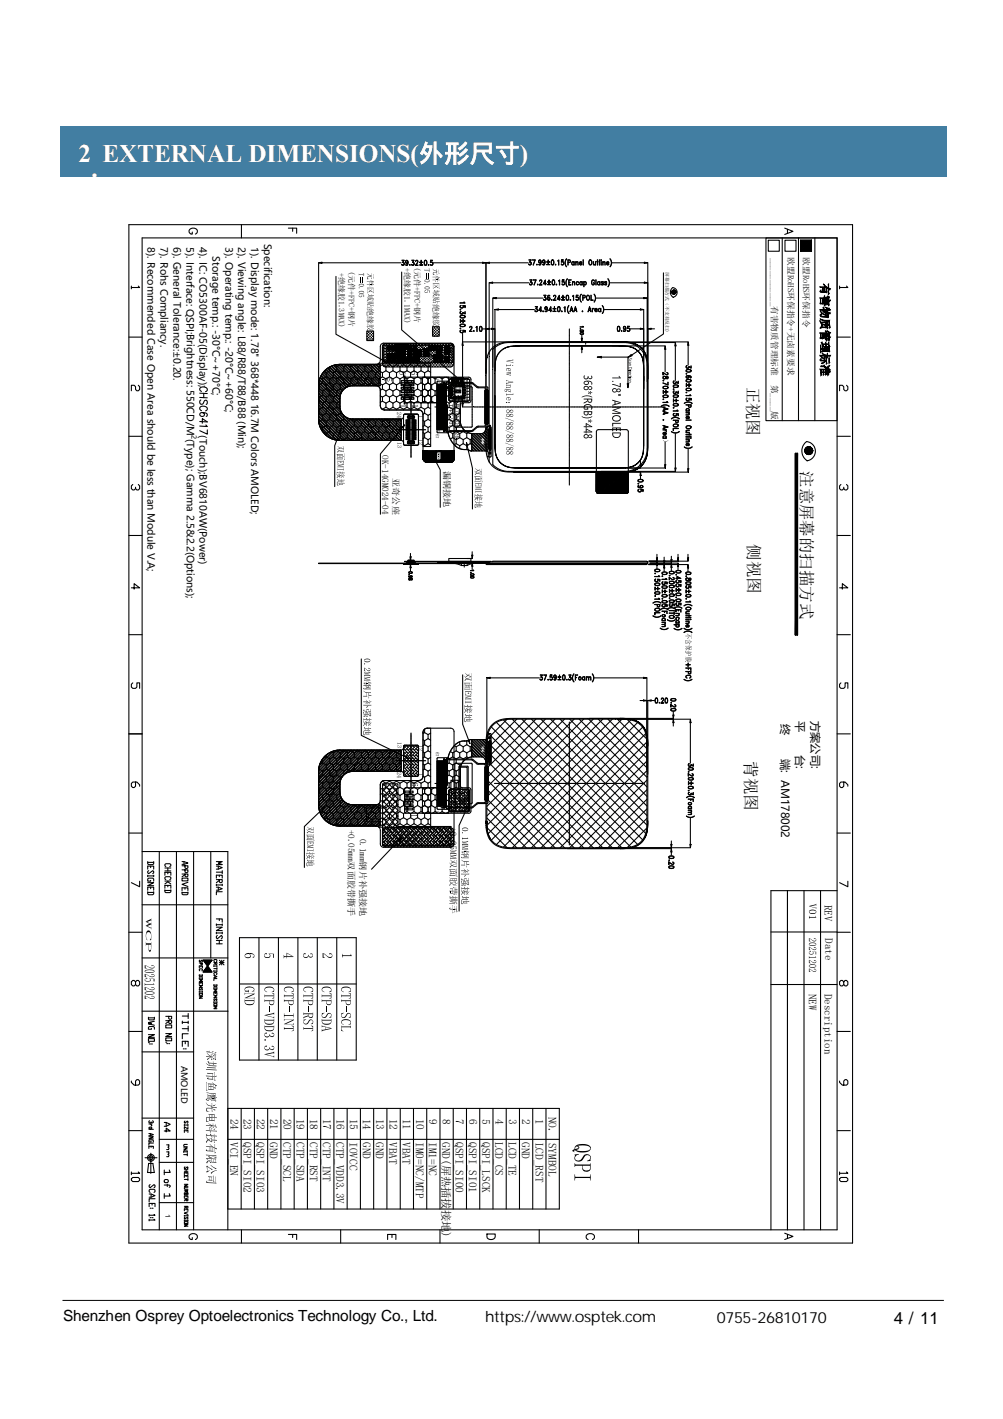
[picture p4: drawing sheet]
<svg xmlns="http://www.w3.org/2000/svg" width="210mm" height="297mm" viewBox="0 0 210 297" stroke-linecap="round" stroke-linejoin="round" font-family="sans-serif">
<defs><g id="words">
<g font-size="5.3" fill="#fff">
<text x="16.5" y="34">2 EXTERNAL DIMENSIONS(外形尺寸)</text>
<text x="19.1" y="37.1">.</text>
</g>
<text font-size="3.5" x="187.1" y="277.1">4 / 11</text>
<g font-size="3.4">
<text x="156.5" y="80.9" transform="rotate(90 156.5 80.9)">正视图</text>
<text x="167.7" y="98.6" transform="rotate(90 167.7 98.6)">注意屏幕的扫描方式</text>
<text x="156.6" y="113.9" transform="rotate(90 156.6 113.9)">侧视图</text>
<text x="156" y="159.4" transform="rotate(90 156 159.4)">背视图</text>
</g>
<g font-size="3.2">
<text x="13.2" y="276.6">Shenzhen Osprey Optoelectronics Technology Co., Ltd.</text>
<text x="101.6" y="276.7">https://www.osptek.com</text>
<text x="150.1" y="276.9">0755-26810170</text>
</g>
<g font-size="2.4">
<text x="171.9" y="59.3" transform="rotate(90 171.9 59.3)">有害物质管理标准</text>
<text x="163.5" y="151.6" transform="rotate(90 163.5 151.6)">终</text>
<text x="166.7" y="150.8" transform="rotate(90 166.7 150.8)">平</text>
<text x="169.9" y="150.9" transform="rotate(90 169.9 150.9)">方案公司:</text>
<text x="163.5" y="158.9" transform="rotate(90 163.5 158.9)">端: AM178002</text>
<text x="166.7" y="158.1" transform="rotate(90 166.7 158.1)">台:</text>
<text x="114.8" y="233.7" transform="rotate(90 114.8 233.7)">NO.</text>
<text x="48.2" y="239.1" transform="rotate(90 48.2 239.1)">VCI_EN</text>
<text x="48.2" y="234.1" transform="rotate(90 48.2 234.1)">24</text>
<text x="51" y="239.1" transform="rotate(90 51 239.1)">QSPI_SI02</text>
<text x="51" y="234.1" transform="rotate(90 51 234.1)">23</text>
<text x="53.7" y="239.1" transform="rotate(90 53.7 239.1)">QSPI_SI03</text>
<text x="53.8" y="234.1" transform="rotate(90 53.8 234.1)">22</text>
<text x="56.5" y="239.1" transform="rotate(90 56.5 239.1)">GND</text>
<text x="56.6" y="234.1" transform="rotate(90 56.6 234.1)">21</text>
<text x="59.3" y="239.1" transform="rotate(90 59.3 239.1)">CTP_SCL</text>
<text x="59.3" y="234.1" transform="rotate(90 59.3 234.1)">20</text>
<text x="62.1" y="239.1" transform="rotate(90 62.1 239.1)">CTP_SDA</text>
<text x="62.1" y="234.1" transform="rotate(90 62.1 234.1)">19</text>
<text x="64.9" y="239.1" transform="rotate(90 64.9 239.1)">CTP_RST</text>
<text x="64.9" y="234.1" transform="rotate(90 64.9 234.1)">18</text>
<text x="67.6" y="239.1" transform="rotate(90 67.6 239.1)">CTP_INT</text>
<text x="67.7" y="234.1" transform="rotate(90 67.7 234.1)">17</text>
<text x="70.4" y="239.1" transform="rotate(90 70.4 239.1)">CTP_VDD3.3V</text>
<text x="70.5" y="234.1" transform="rotate(90 70.5 234.1)">16</text>
<text x="73.2" y="239.1" transform="rotate(90 73.2 239.1)">IOVCC</text>
<text x="73.2" y="234.1" transform="rotate(90 73.2 234.1)">15</text>
<text x="75.9" y="239.1" transform="rotate(90 75.9 239.1)">GND</text>
<text x="76" y="234.1" transform="rotate(90 76 234.1)">14</text>
<text x="78.7" y="239.1" transform="rotate(90 78.7 239.1)">GND</text>
<text x="78.8" y="234.1" transform="rotate(90 78.8 234.1)">13</text>
<text x="81.5" y="239.1" transform="rotate(90 81.5 239.1)">VBAT</text>
<text x="81.6" y="234.1" transform="rotate(90 81.6 234.1)">12</text>
<text x="84.3" y="239.1" transform="rotate(90 84.3 239.1)">VBAT</text>
<text x="84.3" y="234.1" transform="rotate(90 84.3 234.1)">11</text>
<text x="87" y="239.1" transform="rotate(90 87 239.1)">IM0=NC/MTP</text>
<text x="87.1" y="234.1" transform="rotate(90 87.1 234.1)">10</text>
<text x="89.8" y="239.1" transform="rotate(90 89.8 239.1)">IM1=NC</text>
<text x="89.9" y="234.1" transform="rotate(90 89.9 234.1)">9</text>
<text x="92.6" y="239.1" transform="rotate(90 92.6 239.1)">GND(屏热插拔</text>
<text x="92.7" y="234.1" transform="rotate(90 92.7 234.1)">8</text>
<text x="95.4" y="239.1" transform="rotate(90 95.4 239.1)">QSPI_SI00</text>
<text x="95.4" y="234.1" transform="rotate(90 95.4 234.1)">7</text>
<text x="98.2" y="239.1" transform="rotate(90 98.2 239.1)">QSPI_SI01</text>
<text x="98.2" y="234.1" transform="rotate(90 98.2 234.1)">6</text>
<text x="100.9" y="239.1" transform="rotate(90 100.9 239.1)">QSPI_LSCK</text>
<text x="101" y="234.1" transform="rotate(90 101 234.1)">5</text>
<text x="103.7" y="239.1" transform="rotate(90 103.7 239.1)">LCD_CS</text>
<text x="103.8" y="234.1" transform="rotate(90 103.8 234.1)">4</text>
<text x="106.5" y="239.1" transform="rotate(90 106.5 239.1)">LCD_TE</text>
<text x="106.6" y="234.1" transform="rotate(90 106.6 234.1)">3</text>
<text x="109.3" y="239.1" transform="rotate(90 109.3 239.1)">GND</text>
<text x="109.3" y="234.1" transform="rotate(90 109.3 234.1)">2</text>
<text x="112.1" y="234.1" transform="rotate(90 112.1 234.1)">1</text>
<text x="112.2" y="239.2" transform="rotate(90 112.2 239.2)">LCD_RST</text>
<text x="114.9" y="239.2" transform="rotate(90 114.9 239.2)">SYMBOL</text>
<text x="92.6" y="253.2" transform="rotate(90 92.6 253.2)">接地</text>
<text x="92.6" y="257.9" transform="rotate(90 92.6 257.9)">)</text>
</g>
<g font-size="2.3">
<text x="172.6" y="189.4" transform="rotate(90 172.6 189.4)">REV</text>
<text x="172.8" y="196.4" transform="rotate(90 172.8 196.4)">Date</text>
<text x="169.4" y="208" transform="rotate(90 169.4 208)">NEW</text>
<text x="172.6" y="208" transform="rotate(90 172.6 208)">Description</text>
</g>
<g font-size="2.1">
<text x="30.9" y="51.7" transform="rotate(90 30.9 51.7)">8). Recommended Case Open Area should be less than Module V.A;</text>
<text x="33.6" y="51.7" transform="rotate(90 33.6 51.7)">7). Rohs Compliancy.</text>
<text x="36.3" y="51.7" transform="rotate(90 36.3 51.7)">6). General Tolerance:±0.20.</text>
<text x="39" y="51.7" transform="rotate(90 39 51.7)">5). Interface: QSPI;Brightness: 550CD/M (Type); Gamma 2.5&amp;2.2(Options);</text>
<text x="41.8" y="51.7" transform="rotate(90 41.8 51.7)">4). IC: CO5300AF-05(Display);</text>
<text x="44.5" y="53.6" transform="rotate(90 44.5 53.6)">Storage temp.: -30°C~+70°C;</text>
<text x="47.2" y="51.7" transform="rotate(90 47.2 51.7)">3). Operating temp.: -20°C~+60°C;</text>
<text x="49.9" y="51.7" transform="rotate(90 49.9 51.7)">2). Viewing angle: L88/R88/T88/B88 (Min);</text>
<text x="52.6" y="51.7" transform="rotate(90 52.6 51.7)">1). Display mode: 1.78&quot; 368*448</text>
<text x="55.3" y="51" transform="rotate(90 55.3 51)">Specification:</text>
<text x="52.6" y="84.5" transform="rotate(90 52.6 84.5)">16.7M Colors AMOLED;</text>
<text x="41.8" y="91.2" transform="rotate(90 41.8 91.2)">(Touch);BV6810AW(Power)</text>
</g>
<g font-size="1.9">
<text x="80" y="95.3" transform="rotate(90 80 95.3)">OK-14GM024-04</text>
<text x="82.3" y="100.1" transform="rotate(90 82.3 100.1)">亚奇公座</text>
<text x="92.9" y="98.5" transform="rotate(90 92.9 98.5)">漏铜接地</text>
<text x="72.9" y="173.6" transform="rotate(90 72.9 173.6)">+0.05mm双面胶带撕手</text>
<text x="75.4" y="175.5" transform="rotate(90 75.4 175.5)">0.1mm钢片补强接地</text>
</g>
<g font-size="1.8">
<text x="161.6" y="53.9" transform="rotate(90 161.6 53.9)">___________有害物质管理标准</text>
<text x="165" y="53.8" transform="rotate(90 165 53.8)">欧盟RoHS环保指令+无卤素要求</text>
<text x="168.1" y="53.9" transform="rotate(90 168.1 53.9)">欧盟RoHS环保指令</text>
<text x="161.6" y="80.5" transform="rotate(90 161.6 80.5)">第____版</text>
<text x="37.9" y="223.1" transform="rotate(90 37.9 223.1)">AMOLED</text>
</g>
<g font-size="1.7">
<text x="71" y="57.1" transform="rotate(90 71 57.1)">+绝缘胶1.3MAX)</text>
<text x="73" y="56.8" transform="rotate(90 73 56.8)">(元件+FPC+钢片</text>
<text x="84.7" y="56.1" transform="rotate(90 84.7 56.1)">+绝缘胶1.1MAX)</text>
<text x="86.8" y="55.8" transform="rotate(90 86.8 55.8)">(元件+FPC+钢片</text>
<text x="76.9" y="64.5" transform="rotate(90 76.9 64.5)">绝缘</text>
<text x="90.7" y="63.6" transform="rotate(90 90.7 63.6)">绝缘</text>
</g>
<g font-size="1.5">
<text x="40.1" y="91" transform="rotate(90 40.1 91)">2</text>
<text x="34.7" y="254.1" transform="rotate(90 34.7 254.1)">1</text>
</g>
<g font-size="1.3">
<text x="83.2" y="86.3" transform="rotate(90 83.2 86.3)">24</text>
<text x="87.7" y="86.8" transform="rotate(90 87.7 86.8)">1</text>
<text x="83.2" y="92.5" transform="rotate(90 83.2 92.5)">13</text>
<text x="87.7" y="91.8" transform="rotate(90 87.7 91.8)">12</text>
<text x="83.2" y="155.3" transform="rotate(90 83.2 155.3)">13</text>
<text x="87.7" y="156" transform="rotate(90 87.7 156)">12</text>
<text x="83.2" y="161.6" transform="rotate(90 83.2 161.6)">24</text>
<text x="87.7" y="161.8" transform="rotate(90 87.7 161.8)">1</text>
</g>
<g font-size="1">
<text x="139.3" y="57" transform="rotate(90 139.3 57)">屏幕扫描方式（不支持反扫)</text>
<text x="87.3" y="72.4" transform="rotate(89 87.3 72.4)">1.0MAX</text>
<text x="88.5" y="73.5" transform="rotate(89 88.5 73.5)">限高</text>
<text x="89.8" y="73.5" transform="rotate(89 89.8 73.5)">缘胶</text>
<text x="91.1" y="72.9" transform="rotate(89 91.1 72.9)">域+绝</text>
<text x="92.4" y="72.5" transform="rotate(89 92.4 72.5)">元件区</text>
<text x="91.3" y="79.1" transform="rotate(90 91.3 79.1)">1</text>
<text x="91.3" y="90.8" transform="rotate(90 91.3 90.8)">67</text>
<text x="91.3" y="157.4" transform="rotate(90 91.3 157.4)">67</text>
<text x="91.3" y="169.5" transform="rotate(90 91.3 169.5)">1</text>
</g>
<g font-size=".6">
<text x="95.3" y="80.8" transform="rotate(91 95.3 80.8)">缘胶</text>
<text x="96.1" y="80.8" transform="rotate(91 96.1 80.8)">域+绝</text>
<text x="96.9" y="80.8" transform="rotate(91 96.9 80.8)">元件区</text>
</g>
<g font-size=".5">
<text x="91.8" y="79.9" transform="rotate(90 91.8 79.9)">1</text>
<text x="91.8" y="90" transform="rotate(90 91.8 90)">67</text>
</g>
<text font-size=".4" x="100.9" y="91.8" transform="rotate(90 100.9 91.8)">单层区</text>
<text font-size=".3" x="101" y="155.8" transform="rotate(90 101 155.8)">绿油软化区</text>
</g></defs>
<path d="M12.7 26.5h185.5v10.6h-185.5z" fill-rule="evenodd" fill="#427ea2"/>
<g fill="none" stroke="#000" stroke-width=".21">
<path d="M167.6 50.3v2.3M169.9 50.3v2.3M88.7 94.4v2M88.8 94.4v2.1M88.9 94.4v2.1M88.9 94.4v2.2M89 94.4v2.2M89 94.4v2.3M89.1 94.4v2.3M89.2 94.4v2.3M89.3 94.4v2.4M89.4 94.4v2.4"/>
<path d="M94.4 94.4v2.4M94.5 94.4v2.4M94.6 94.4v2.3M94.7 94.4v2.3M94.8 94.4v2.2M94.9 94.4v2.1M95 94.4v2M124.9 98.8v4.2M124.9 98.8l.1 4.3M125 98.8v4.4M125.1 98.8v4.4M125.1 98.8v4.5"/>
<path d="M125.2 98.8v4.5M125.3 98.8v4.5M131.1 98.8v4.5M131.2 98.8v4.5M131.3 98.8v4.5M131.4 98.8v4.4M131.5 98.8l-.1 4.4M131.5 98.8v4.3M131.6 98.8l-.1 4.2M166.5 94.9v38M167 94.9v38M84.5 118h3.1"/>
<path d="M13.1 272.2h184.5"/>
</g>
<g fill="none" stroke="#000" stroke-width=".22">
<path d="M27 47h151.5v213.2h-151.5zM27.5 59.9v.6M29 59.9l.2 .3h-1.7M29.8 49.8h145.5v207.6h-145.5zM40.3 48.6v.4a.63 .63 0 0 1-.7-.6 .63 .63 0 0 1 .7-.6h.4a.64 .64 0 0 1 .6 .5 .64 .64 0 0 1-.4 .7M50.6 47v2.8M60.4 47.8h1.7v1M61.3 47.8v.6M66.7 55l.7-.1v.2zM66.7 55v32.7a4.4 4.4 0 0 0 4.5 4.5M67.4 55h16.6M70.3 57.9v12.1l9.9 5.4"/>
<path d="M84.1 56.9v12.2l12.7 10.9M84.1 55.4l.2 .1M84.3 54.9a.32 .32 0 0 1 .4 .4 .32 .32 0 0 1-.6 0l.3 .2 .2-.2M84.5 54.9l.1 .3-.1 .3M84.6 54.5h-.4h.4l-.3 .4M84.6 54.5l-.3 .4 .3 .2M84.9 54.9l.3 .2 .2-.3-.2 .3M84.9 54.7l.2-.2 .3 .2M85 55.4h.3M85.1 54.5l-.2 .3 .2 .3M85.2 54.5l.2 .3-.1 .7M85.4 55a.27 .27 0 0 1-.4 0 .27 .27 0 0 1 0-.4 .27 .27 0 0 1 .4 0v.7l-.2 .2-.3-.1 .1 .1"/>
<path d="M85.8 55.4l.1 .1zM85.8 55.4h.1M86.2 55.4l.1 .1M86.4 54.9a.32 .32 0 0 1 .3 .4 .32 .32 0 0 1-.5 0l.3 .2 .2-.2M86.5 54.9l.2 .3-.2 .3M86.7 54.5h-.5h.5l-.3 .4M86.7 54.5l-.3 .4 .3 .2M87 55.5h.5h-.5l.5-.7-.2-.3-.3 .2 .1-.1a.25 .25 0 0 1 .3-.1 .25 .25 0 0 1 .1 .4l-.5 .6M87.8 55.4l.7 .1zM87.8 54.9h.7zM88.2 54.5v.8zM88.9 54.5h.2a.6 .6 0 0 1 .3 .5 .6 .6 0 0 1-.3 .5l-.3-.4z"/>
<path d="M88.9 55.4h.4M88.9 54.6h.4M89 54.5l-.1 .4 .1 .6M89.2 54.5l.2 .4-.2 .6M89.7 55.4l.1 .1zM89.7 55.4h.1M90.1 55.4l.1 .1M90.5 54.9l.1 .2-.1 .4M90.6 55.1l-.2-.2h-.3l.1-.4h.4h-.4v.4a.32 .32 0 0 1 .4 .1 .32 .32 0 0 1-.1 .4 .32 .32 0 0 1-.4-.1l.3 .2 .2-.2M90.8 55h10.2M101 54.9l.8 .1-.8 .1zM101.8 55l.7-.1v.2z"/>
<path d="M101.8 55v23.1M102.4 59.2l.8-.1v.2zM102.4 59.2v14.9M102.5 55h8.1M103.2 59.2h7.6M110.7 55.3l.2 .1M110.9 59.5l.1 .1M110.9 54.8a.32 .32 0 0 1 .3 .4 .32 .32 0 0 1-.5 .2h.3l.2-.2M111.1 54.9l.1 .2-.1 .3M111.1 59l.3 .2M111.1 59a.32 .32 0 0 1 .4 .2 .32 .32 0 0 1-.3 .4 .32 .32 0 0 1-.3-.2l.3 .2 .2-.2M111.2 54.4h-.4h.4l-.3 .5"/>
<path d="M111.2 54.4l-.3 .5 .3 .2M111.2 59l.2 .3-.2 .3M111.4 58.6h-.4h.4l-.3 .4M111.4 58.6l-.3 .4M112 54.4l-.4 1.1 .5-1.1h-.6h.5M112.2 58.6l-.4 1 .5-1h-.6h.5M112.4 55.4v.1zM112.4 55.4h.1M112.6 59.5h.1M112.6 59.5v.1zM112.8 54.8l.2 .2 .3-.2M112.8 54.7l.2-.3 .3 .3"/>
<path d="M112.8 55.4h.4M113 54.4l-.2 .3 .2 .3M113 59.6h.5zM113 58.7l.3-.1 .2 .3-.6 .7 .5-.7v-.2l-.3-.1-.1 .2zM113.1 54.4l.2 .4-.2 .6M113.3 54.9l-.1 .1a.28 .28 0 0 1-.4-.1 .28 .28 0 0 1 .1-.4 .28 .28 0 0 1 .4 .1v.7l-.2 .2-.3-.2 .1 .1M113.3 54.8l-.2 .2M113.6 54.8l.2 .2 .3-.2M113.6 54.7l.2-.3 .3 .3M113.7 55.4h.3M113.8 54.4l-.2 .3 .2 .3M113.8 59.3l.6 .1h-.6l.4-.8v1v-.9l-.4 .7"/>
<path d="M113.9 54.4l.2 .4-.2 .6M114.1 54.9l-.1 .1a.29 .29 0 0 1-.4-.1 .29 .29 0 0 1 .1-.4 .29 .29 0 0 1 .4 .1v.7l-.2 .2-.3-.2 .1 .1M114.1 54.8l-.2 .2M114.4 55.4h.7zM114.4 54.8l.7 .1zM114.6 59.5l.7 .1zM114.6 59h.7zM114.8 54.4v.9zM114.9 58.6l.1 .8zM115.5 54.4a.52 .52 0 0 1 .6 .5 .52 .52 0 0 1-.4 .6l-.2-.2zM115.5 55.4h.4M115.5 54.5h.4"/>
<path d="M115.6 54.4l-.1 .5 .1 .5M115.7 58.6h.1a.58 .58 0 0 1 .4 .5 .58 .58 0 0 1-.4 .5l-.2-.4zM115.7 59.5h.3M115.7 58.7h.3M115.8 58.6l-.2 .4 .2 .6M115.8 54.4l.1 .5-.1 .5M116 58.6l.1 .4-.1 .6M116.3 55.4h.1M116.3 55.3v.2zM116.5 59.5h.1M116.5 59.5v.1zM117 58.8l.2-.2v1l-.1-.9z"/>
<path d="M117 54.4v1.1v-1l-.2 .1zM117.5 55.3l.2 .1M117.7 59.5l.1 .1M117.9 54.8l.1 .3-.1 .3M118 55l-.2-.2-.3 .1 .1-.5h.4h-.4v.4a.32 .32 0 0 1 .4 .1 .32 .32 0 0 1-.1 .4 .32 .32 0 0 1-.4 0l.3 .1 .2-.2M118 59l.2 .2-.2 .4M118.2 59.2l-.2-.2h-.3v-.4h.5h-.4l-.1 .4a.32 .32 0 0 1 .5 .1 .32 .32 0 0 1-.1 .4 .32 .32 0 0 1-.4-.1l.3 .2 .2-.2M118.6 54.2a1.33 1.33 0 0 0 0 1.6 1.2 1.2 0 0 1 0-1.6zM118.8 58.4a1.32 1.32 0 0 0 0 1.6 1.26 1.26 0 0 1 0-1.6zM119 54.9h.4v-.4l-.4-.1-.1 1.1v-1.1h.5v.5l-.4 .1M119.1 58.6h.5h-.5v1h.5h-.5zM119.1 59.1h.3h-.3"/>
<path d="M119.8 54.8l.4 .1-.2-.1a.31 .31 0 0 0-.3 .3 .31 .31 0 0 0 .3 .3l.2-.1-.1 .1a.34 .34 0 0 1-.4-.2 .34 .34 0 0 1 .1-.4zM119.9 58.9v.7zM120 59h.3l.1 .6-.1-.6-.4 .1zM120.2 54.8v.7zM120.6 54.8v.7zM120.7 54.8h.3v.7v-.6l-.4 .1zM120.8 59h.3a.27 .27 0 0 0-.4 .3 .27 .27 0 0 0 .4 .2v-.1v.2a.34 .34 0 0 1-.5-.2 .34 .34 0 0 1 .2-.4zM121.4 55.1h.4l-.1-.3a.28 .28 0 0 0-.3 .3 .28 .28 0 0 0 .3 .3 .31 .31 0 0 1-.4-.3 .31 .31 0 0 1 .5-.2v.2h-.4M121.9 58.9v.7zM122.1 54.4v1.1zM122.2 58.9l.1 1.1zM123.4 54.4h.1a.56 .56 0 0 1 .4 .5 .56 .56 0 0 1-.4 .6 .69 .69 0 0 1-.1-1.1z"/>
<path d="M123.4 54.5l.2-.1a.46 .46 0 0 1 .3 .6 .46 .46 0 0 1-.5 .4l-.1-.3zM124 58.6h.3l.2 .2a.29 .29 0 0 0-.4-.2 .29 .29 0 0 0-.2 .4l.1 .5h.4v-.3h-.1h.2v.2a.31 .31 0 0 1-.4 .2 .31 .31 0 0 1-.2-.4zM124.2 54.8l.1 .6 .4-.1-.2 .2-.2-.1zM124.7 54.8v.7zM124.8 58.6v1zM125 54.8h.2zM125.1 54.4v1.1zM125.1 59.1l.2-.2 .3 .2-.2-.1a.31 .31 0 0 0-.3 .3 .31 .31 0 0 0 .3 .3l.2-.1a.31 .31 0 0 1-.5 0 .31 .31 0 0 1 0-.4zM125.5 54.4v1.1zM125.6 58.9v.7zM125.8 54.4h.1M125.8 54.4l.1 .2z"/>
<path d="M125.8 54.8l.1 .7zM125.9 59.5h.4M125.9 59.1l.4 .3v.2l-.4-.1 .1 .1M125.9 59h.4M126 59v.2M126.2 54.8l.1 .7zM126.3 59v.1l-.1-.2-.3 .2 .4 .3M126.3 59.3v.3M126.4 54.8h.3v.7l-.1-.6-.3 .1zM126.6 59.5h.4M126.6 59.1l.4 .3-.1 .2-.3-.1 .1 .1M126.6 59h.4"/>
<path d="M126.7 59v.2M127 59v.1l-.1-.2-.3 .2 .4 .3M127 59.3v.3M127 55.1h.4l-.1-.3a.28 .28 0 0 0-.3 .3 .28 .28 0 0 0 .4 .3v-.1v.1a.31 .31 0 0 1-.4-.3 .31 .31 0 0 1 .4-.2l.1 .2h-.5M127.3 58.4a1.15 1.15 0 0 1 0 1.6 1.26 1.26 0 0 0 0-1.6zM127.7 59.2h7.2M127.7 54.2a1.16 1.16 0 0 1 0 1.6 1.32 1.32 0 0 0 0-1.6zM128.2 55h6.7M134.9 54.9l.7 .1-.7 .1zM134.9 59.1l.7 .1-.7 .1zM135.6 55v24.3M138.9 57.1v12.8l-6.7 4.4"/>
<path d="M160.4 49.8h14.9v38.2h-14.9zM160.9 50.3h2.3v2.3h-2.3zM163.8 49.8v38.2M164.3 47.8l1.7 .6-1.7 .7M164.4 50.3h2.3v2.3h-2.3zM164.9 48v.8M167.2 49.8v38.2M167.6 50.3h2.3v2.3h-2.3zM167.6 50.3h2.3l-2.3 2.3zM167.6 50.3v2.3v-2.3M169.9 50.3v2.3v-2.3M170.6 49.8v38.2"/>
<path d="M175.8 59.9v.6M177.2 59.9l.3 .3h-1.7M27 70.6h2.8M66.8 79.9l4.4 4.4M66.9 79.6l4.3 4.3M66.9 79.4l4.3 4.3M67 79.1l4.2 4.2M67.2 78.7l4 4.1M67.3 78.6l4 4M67.4 78.3l4 4M67.5 78.2l4 4M67.6 79.3v.8"/>
<path d="M67.6 79.3l-.5-.3 4.1 4.1-.7-.4M67.7 78l3.9 3.9M67.8 77.9l3.9 3.9M67.9 77.8l.4 .2M67.9 77.7l4 3.9M68 77.6l4 3.9M68.2 77.4l4 3.9M68.3 78v.9M68.3 78.9l-.7 .4M68.3 78.9l.7 .4M68.4 77.3l3.9 3.9M68.6 77.1l3.9 4"/>
<path d="M68.7 77l4 4M68.9 76.9l4.1 4M69 76.8v.8M69 79.3v.8M69 77.6l-.7 .4M69 77.6l.8 .4M69.1 76.8l4 4M69.3 76.7l4.1 4.1M69.5 76.6l4.1 4.1M69.8 78v.9M69.8 78.9l-.8 .4M69.8 78.9l.7 .4"/>
<path d="M69.8 76.5l4.2 4.2M69.9 76.5l4.3 4.2M70 76.4l.5 .4M70.3 76.4l4.3 4.3M70.4 76.3l4.4 4.4M70.5 76.8v.8M70.5 79.3v.8M70.5 77.6l-.7 .4M70.5 77.6l.8 .4M70.8 76.3l4.4 4.4M71 76.3l4.4 4.4M71.3 76.3h.1"/>
<path d="M71.3 78v.9M71.3 76.3l-.8 .5M71.3 78.9l-.8 .4M71.3 76.3l.7 .5M71.3 78.9l.7 .4M71.4 76.3l4.4 4.4M71.6 76.3l4.4 4.4M72 76.3l4.4 4.4M72 76.8v.8M72 79.3v.8M72 77.6l-.7 .4M72 77.6l.7 .4"/>
<path d="M72.2 76.3l4.4 4.4M72.6 76.3l4.4 4.4M72.7 76.3h.1M72.7 78v.9M72.7 76.3l-.7 .5M72.7 78.9l-.7 .4M72.7 76.3l.8 .5M72.7 78.9l.8 .4M72.8 76.3l4.4 4.4M73.2 76.3l4.4 4.4M73.4 76.3l4.4 4.4M73.5 76.8v.8"/>
<path d="M73.5 79.3v.8M73.5 77.6l-.8 .4M73.5 77.6l.7 .4M73.8 76.3l4.4 4.4M74 76.3l4.4 4.4M74.2 76.3h.1M74.2 78v.9M74.2 76.3l-.7 .5M74.2 78.9l-.7 .4M74.2 76.3l.7 .5M74.2 78.9l.7 .4M74.4 76.3l4.4 4.4"/>
<path d="M74.6 76.3l4.4 4.4M74.9 76.8v.8M74.9 79.3v.8M74.9 77.6l-.7 .4M74.9 77.6l.8 .4M75 76.3l4.4 4.4M75.2 76.3l4.4 4.4M75.6 76.3l4 4M75.7 76.3h.1M75.7 78v.9M75.7 76.3l-.8 .5M75.7 78.9l-.8 .4"/>
<path d="M75.7 76.3l.7 .5M75.7 78.9l.7 .4M75.8 76.3l3.8 3.8M76.2 76.3l3.4 3.4M76.4 76.3l3.2 3.2M76.4 76.8v.8M76.4 79.3v.8M76.4 77.6l-.7 .4M76.4 77.6l.7 .4M76.8 76.3l2.8 2.9M76.8 69.3h1.4v2h-1.4zM76.8 69.8h.2"/>
<path d="M76.8 70.4h.2M76.8 71h.2M76.9 69.3h.1M76.9 69.7v.2M76.9 70.3v.1M76.9 70.9v.1M77 76.3l2.6 2.6M77.1 69.5h.2M77.1 70.1h.2M77.1 70.7h.2M77.1 71.2h.2M77.1 76.3h.1"/>
<path d="M77.1 78v.9M77.1 76.3l-.7 .5M77.1 78.9l-.7 .4M77.1 76.3l.8 .5M77.1 78.9l.8 .4M77.2 69.5v.1M77.2 70v.2M77.2 70.6v.1M77.2 71.2v.1M77.4 76.3l2.2 2.2M77.4 69.8h.2M77.4 70.4h.2"/>
<path d="M77.4 71h.2M77.5 69.3h.1M77.5 69.7v.2M77.5 70.3v.1M77.5 70.9v.1M77.6 76.3l2 2.1M77.7 69.5h.1M77.7 70.1h.1M77.7 70.7h.1M77.7 71.2h.1M77.8 69.5v.1M77.8 70v.2"/>
<path d="M77.8 70.6v.1M77.8 71.2v.1M77.9 76.8v.8M77.9 79.3v.8M77.9 77.6l-.8 .4M77.9 77.6l.7 .4M78 76.3l1.6 1.6M78 69.8h.1M78 70.4h.1M78 71h.1M78.1 69.3h.1M78.1 69.7v.2"/>
<path d="M78.1 70.3v.1M78.1 70.9v.1M78.2 76.3l1.4 1.4M78.6 76.3l1 1.1M78.6 76.3h.1M78.6 78v.9M78.6 76.3l-.7 .5M78.6 78.9l-.7 .4M78.6 76.3l.7 .5M78.6 78.9l.7 .4M78.8 76.3l.8 .8M79.2 76.3l.4 .5"/>
<path d="M79.3 76.8v.8M79.3 79.3v.8M79.3 77.6l-.7 .4M79.3 77.6l.8 .4M79.4 76.3l.2 .2M80.1 76.1a.7 .7 0 0 0 .7 .7h13.5a.7 .7 0 0 0 .7-.7v-3.5a.7 .7 0 0 0-.7-.7h-13.5a.7 .7 0 0 0-.7 .7v3.7M80.1 75.2a.7 .7 0 0 0 .7 .7h13.5a.7 .7 0 0 0 .7-.7M80.1 78v.9M80.1 72.9h.1M80.1 73.5h.1M80.1 74.2h.1M80.1 74.8h.1"/>
<path d="M80.1 75.8h.1M80.1 75.3h.1M80.1 74.7h.1M80.1 73.6h.1M80.1 73h.1M80.1 76.3l-.8 .5M80.1 78.9l-.8 .4M80.1 76.3l.7 .5M80.1 78.9l.7 .4M80.1 72.4h.1M80.2 75.2l.5 .5-.7-.2zM80.2 72.3h.1"/>
<path d="M80.3 76.1h.1M80.3 75.6h.1M80.3 75h.1M80.3 74.4h.1M80.3 73.9h.1M80.3 73.3h.1M80.3 72.7h.1M80.3 72.2h.1M80.3 72.1v.2h.5M80.3 72.5v.4h.5M80.3 73.1v.4h.5M80.3 73.7v.5h.5"/>
<path d="M80.3 74.3v.5h.5M80.3 74.9v.5h.5M80.3 75.5v.3M80.3 76v.2M80.3 76.6v.1M80.4 76.7h.1M80.6 76.4h.1M80.6 75.8h.1M80.6 75.3h.1M80.6 74.7h.1M80.6 73.6h.1M80.6 73h.1"/>
<path d="M80.6 72.4h.1M80.6 71.9v.1M80.6 72.4v.1M80.6 72.9v.2M80.6 73.5v.1M80.6 74.1v.1M80.6 74.6v.2M80.6 75.2v.1M80.6 75.8v.1M80.6 76.3v.2M80.8 76.8v.8M80.8 79.3v.8"/>
<path d="M80.8 77.6l-.7 .4M80.8 77.6l.8 .4M80.8 75.6h.2v.3M80.8 76.7h.2M80.8 76.1h.2M80.8 75h.2M80.8 74.4h.2M80.8 73.9h.2M80.8 73.3h.2M80.8 72.7h.2M80.8 72.2h.2M80.9 72.1v.1"/>
<path d="M80.9 72.7v.1M80.9 73.2v.2M80.9 73.8v.1M80.9 74.4v.1M80.9 74.9v.2M80.9 75.5v.1M80.9 76v.2M80.9 76.6v.2M81 71.9v.4h.4M81 72.5v.4h.4M81 73.1v.4h.4M81 73.7v.5h.4"/>
<path d="M81 74.3v.5h.4M81 75v.4h.4M81.1 76.4h.2M81.1 75.8h.2M81.1 75.3h.2M81.1 74.7h.2M81.1 73.6h.2M81.1 73h.2M81.1 72.4h.2M81.2 72.7h1.6v.3h-1.6zM81.2 74.2h1.6v.3h-1.6zM81.2 73h.1z"/>
<path d="M81.2 73.1l.1-.1zM81.2 72.6l.1 .1zM81.2 72.7h.1zM81.2 72.8l.1-.1zM81.2 74.5h.1zM81.2 74.6l.1-.1zM81.2 74.1l.1 .1zM81.2 74.2h.1zM81.2 74.3l.1-.1zM81.2 75l.1 .7zM81.2 75h.1M81.2 75.7h.1"/>
<path d="M81.2 72.9l.1 .1zM81.2 74.4l.1 .1zM81.2 74.9h.1M81.2 71.9v.1M81.2 72.4v.1M81.2 72.9v.2M81.2 73.5v.1M81.2 74.1v.1M81.2 74.6v.2M81.2 75.2v.1M81.2 75.8v.1M81.2 76.3v.2"/>
<path d="M81.2 74.9l1.7 .1zM81.3 75h.1M81.3 75.7h.1M81.2 75.7l1.7 .1zM81.3 75.8h.1M81.2 74l.1 .2zM81.3 72.9v.1zM81.3 72.5v.2zM81.3 74.4v.1zM81.3 74v.2zM81.3 72.5h1.3v.7h-1.3zM81.3 74h1.3v.7h-1.3z"/>
<path d="M81.3 73l-.1 .2zM81.3 73v.2zM81.3 73l.1 .2zM81.3 73l.2 .1zM81.3 73h.2zM81.3 73l.2-.1zM81.3 72.7l-.1 .1zM81.3 72.7v.2zM81.3 72.7l.1 .2zM81.3 72.7l.1 .1zM81.3 72.7l.2 .1zM81.3 72.7h.2z"/>
<path d="M81.3 72.7l.2-.1zM81.3 74.5l-.1 .2zM81.3 74.5v.2zM81.3 74.5l.1 .2zM81.3 74.5l.2 .2zM81.3 74.5l.2 .1zM81.3 74.5h.2zM81.3 74.5l.2-.1zM81.3 74.2l-.1 .1zM81.3 74.2v.2zM81.3 74.2l.1 .2zM81.3 74.2l.2 .1z"/>
<path d="M81.3 74.2h.2zM81.3 74.2l.2-.1zM81.3 75.1h.6v.5h-.6zM81.4 72.9l-.1 .1zM81.4 72.5l-.1 .2zM81.4 74.4l-.1 .1zM81.4 74l-.1 .2zM81.4 76.7h.2M81.4 76.1h.2M81.4 75.6h.2M81.4 75h.2M81.4 74.4h.2"/>
<path d="M81.4 73.9h.2M81.4 73.3h.2M81.4 72.7h.2M81.4 72.2h.2M81.4 72.6l-.1 .1zM81.5 72.1v.1M81.5 72.7v.1M81.5 73.2v.2M81.5 73.8v.1M81.5 74.4v.1M81.5 74.9v.2M81.5 75.5v.1"/>
<path d="M81.5 76v.2M81.5 76.6v.2M81.6 76v.3M81.6 78v.9M81.6 76.3l-.8 .5M81.6 78.9l-.8 .4M81.6 76.3l.7 .5M81.6 78.9l.7 .4M81.6 71.9v.4h.5M81.6 72.5v.4h.5M81.6 73.1v.4h.5M81.6 73.7v.5h.5"/>
<path d="M81.6 74.3v.5h.5M81.6 75v.4h.5M81.6 75.6v.3M81.7 76.4h.1M81.7 75.8h.1M81.7 75.3h.1M81.7 74.7h.1M81.7 73.6h.1M81.7 73h.1M81.7 72.4h.1M81.8 71.9v.1M81.8 72.4v.1"/>
<path d="M81.8 72.9v.2M81.8 73.5v.1M81.8 74.1v.1M81.8 74.6v.2M81.8 75.2v.1M81.8 75.8v.1M81.8 76.3v.2M82 76.7h.1M82 76.1h.1M82 75.6h.1M82 75h.1M82 74.4h.1"/>
<path d="M82 73.9h.1M82 73.3h.1M82 72.7h.1M82 72.2h.1M82.1 72.1v.1M82.1 72.7v.1M82.1 73.2v.2M82.1 73.8v.1M82.1 74.4v.1M82.1 74.9v.2M82.1 75.5v.1M82.1 76v.2"/>
<path d="M82.1 76.6v.2M82.2 71.9v.4h.5M82.2 73.1v.4h.5M82.2 73.7v.5h.5M82.2 74.3v.5h.5M82.2 75v.4h.5M82.2 75.6v.3M82.2 75.1h.6v.5h-.6zM82.3 76.4h.1M82.3 75.8h.1M82.3 75.3h.1M82.3 74.7h.1"/>
<path d="M82.3 73.6h.1M82.3 73h.1M82.3 76.8v.8M82.3 79.3v.8M82.3 77.6l-.7 .4M82.3 77.6l.7 .4M82.3 71.9v.1M82.3 72.4v.1M82.3 72.9v.2M82.3 73.5v.1M82.3 74.1v.1M82.3 74.6v.2"/>
<path d="M82.3 75.2v.1M82.3 75.8v.1M82.3 76.3v.2M82.4 73h.2zM82.4 73.1l.2-.1zM82.4 72.7h.2zM82.4 74.5h.2zM82.4 74.6l.2-.1zM82.4 74.2h.2zM82.4 72.4l-.2 .1v.4h.5M82.4 72.8l.2-.1zM82.4 74.1l.2 .1z"/>
<path d="M82.4 74.3l.2-.1zM82.4 72.9l.2 .1zM82.4 72.6l.2 .1zM82.5 72.9l.1 .1zM82.5 74.4l.1 .1zM82.5 74.1l.1 .1zM82.5 72.6l.1 .1zM82.5 74l.1 .2zM82.5 72.5l.1 .2zM82.5 76.7h.2M82.5 76.1h.2M82.5 75.6h.2"/>
<path d="M82.5 75h.2M82.5 74.4h.2M82.5 73.9h.2M82.5 73.3h.2M82.5 72.7h.2M82.5 72.2h.2M82.6 72.9v.1zM82.6 72.5v.2zM82.6 74.4v.1zM82.6 74v.2zM82.6 73l-.1 .2zM82.6 73v.2z"/>
<path d="M82.6 73l.1 .2zM82.6 73l.1 .1zM82.6 73l.2 .1zM82.6 73h.2zM82.6 73l.1-.1zM82.6 72.7l-.1 .1zM82.6 72.7v.2zM82.6 72.7l.1 .1zM82.6 72.7h.2zM82.6 72.7l.1-.1zM82.6 74.5l-.1 .2zM82.6 74.5v.2z"/>
<path d="M82.6 74.5l.1 .2zM82.6 74.5l.2 .1zM82.6 74.5h.2zM82.6 74.2l-.1 .1zM82.6 74.2v.2zM82.6 74.2l.1 .2zM82.6 74.2l.1 .1zM82.6 74.2h.2zM82.6 74.2l.1-.1zM82.6 72.1v.1M82.6 72.7v.1M82.6 73.2v.2"/>
<path d="M82.6 73.8v.1M82.6 74.4v.1M82.6 74.9v.2M82.6 75.5v.1M82.6 76v.2M82.6 76.6v.2M82.7 74l-.1 .2zM82.7 72.6l-.1 .1zM82.7 74.4l-.1 .1zM82.7 74.1l-.1 .1zM82.8 76.4h.2M82.8 75.8h.2"/>
<path d="M82.8 75.3h.2M82.8 74.7h.2M82.8 73.6h.2M82.8 73h.2M82.8 71.9v.4h.5M82.8 73.1v.4h.5M82.8 73.7v.5h.5M82.8 74.3v.5h.5M82.8 75v.4h.5M82.8 75.6v.3M82.9 75v.8zM82.9 75.8h.1"/>
<path d="M82.9 75h.1M82.9 74.9h.1M82.9 72.2l.1 .8zM82.9 75.7h.1M82.9 73h.1M82.9 72.2h.1M82.9 71.9v.1M82.9 72.4v.1M82.9 72.9v.2M82.9 73.5v.1M82.9 74.1v.1M82.9 74.6v.2"/>
<path d="M82.9 75.2v.1M82.9 75.8v.1M82.9 76.3v.2M82.9 73h1.7zM82.9 72.2h1.7zM83 73h.1M83 72.2h.1M83 72.4l-.2 .1v.4h.5M83 73.1l.1 1.6zM83 74.8h.1M83 73.1h.1M83 74.7h.1"/>
<path d="M83 74.8l.3 .1zM83 76v.3M83 78v.9M83 76.3l-.7 .5M83 76.3l.8 .5 .7-.5M83 78.9l-.7 .4M83 78.9l.8 .4M83 73.1l1.8 .1zM83.1 74.7h.1M83.1 74.8h.1M83.1 73.1h.1M83.1 73.2h.1"/>
<path d="M83 73.2h.1M83.1 72.3h.5v.5h-.5zM83.1 76.7h.1M83.1 76.1h.1M83.1 75.6h.1M83.1 75h.1M83.1 74.4h.1M83.1 73.9h.1M83.1 73.3h.1M83.1 72.7h.1M83.1 72.2h.1M83.2 74.9h.1"/>
<path d="M83.2 72.1v.1M83.2 72.7v.1M83.2 73.2v.2M83.2 73.8v.1M83.2 74.4v.1M83.2 74.9v.2M83.2 75.5v.1M83.2 76v.2M83.2 76.6v.2M83.2 75h.1M83.2 74.9l1.6 .1zM83.3 74.9h.1"/>
<path d="M83.3 75h.1M83.3 75h.4zM83.3 75.9l.4 .1zM83.3 75.9h.1M83.3 73.5h.1zM83.3 73.9h.1zM83.3 74.2h.1zM83.3 75v.9zM83.3 73.5h.1M83.3 73.4l.1 .1zM83.3 73.9h.1M83.3 73.8l.1 .1z"/>
<path d="M83.3 74.3h.1M83.3 74.6h.1M83.3 74.5l.1 .1zM83.3 74.3l.1-.1zM83.3 74.1l.1 .1zM83.3 74.6h.1zM83.3 75.6h.3v.3h-.3zM83.3 75.1h.3v.3h-.3zM83.3 73.7l.1 .2zM83.4 73.4h.1M83.4 73.7v.2zM83.4 74.1v.1z"/>
<path d="M83.4 74.4v.2zM83.4 73.5h.1zM83.4 73.5l.1 .1zM83.4 73.5v.1zM83.4 73.5l-.1 .1zM83.4 73.5l.1-.1zM83.4 73.9h.1zM83.4 73.9v.1zM83.4 73.9l.1-.1zM83.4 74.2h.1zM83.4 74.2l.1 .1zM83.4 74.2v.1z"/>
<path d="M83.4 74.2l-.1 .1zM83.4 74.6h.1zM83.4 74.6v.1zM83.4 74.6l.1-.1zM83.4 74.2h1.8M83.4 76.4h.1M83.4 75.8h.1M83.4 75.3h.1M83.4 74.7h.1M83.4 73.6h.1M83.4 73h.1M83.4 72.4h.1"/>
<path d="M83.5 74.1l-.1 .1zM83.5 74.5l-.1 .1zM83.5 71.9v.4h.4M83.5 72.4v1.2M83.5 73.7v.5M83.5 74.3v.5h.4M83.5 75v.4h.4M83.5 75.6v.3M83.5 76.3v.2M83.5 72.9h.4M83.5 73.5h.4M83.5 73.8l-.1 .1z"/>
<path d="M83.7 73.5h.1zM83.7 73.4l.1 .1zM83.7 73.9h.1zM83.7 73.8l.1 .1zM83.7 74.3l.1-.1zM83.7 74.2h.1zM83.7 74.6h.1zM83.7 74.5l.1 .1zM83.7 76h.1M83.7 75.9h.1M83.7 75h.1M83.7 73.6l.1-.1z"/>
<path d="M83.7 74.1l.1 .1zM83.7 76.7h.1M83.7 76.1h.1M83.7 75.6h.1M83.7 74.4h.1M83.7 73.9h.1M83.7 73.3h.1M83.7 72.7h.1M83.7 72.2h.1M83.7 75v.9zM83.7 75.1l.1 .8zM83.7 75.1h.1"/>
<path d="M83.7 73.7l.1 .2zM83.7 75.8h.1M83.7 73.4h.1M83.7 74.4l.1 .2zM83.8 75.1h1.6zM83.8 75.1h.1M83.8 75.8h.1M83.8 75.9h.1M83.8 72.1v.1M83.8 72.7v.1M83.8 73.2v.2M83.8 73.8v.1"/>
<path d="M83.8 74.4v.1M83.8 74.9v.2M83.8 75.5v.1M83.8 76v.2M83.8 76.6v1M83.8 79.3v.8M83.8 77.6l-.8 .4M83.8 77.6l.7 .4M83.8 75.8l1.6 .1zM83.8 73.5h.1zM83.8 73.5v.1zM83.8 73.5l-.1 .1z"/>
<path d="M83.8 73.5l.1-.1zM83.8 73.9h.1zM83.8 73.9h.1M83.8 73.9v.1zM83.8 73.9l.1-.1zM83.8 74.2h.1zM83.8 74.2l.1 .1zM83.8 74.2v.1zM83.8 74.2l-.1 .1zM83.8 74.6h.1zM83.8 74.6v.1zM83.8 74.6l-.1 .1z"/>
<path d="M83.8 73.4h.1M83.8 73.7v.2zM83.8 74.1v.1zM83.8 74.4v.2zM83.8 74.5v.1zM83.8 73.4v.1zM83.8 73.8v.1zM83.9 75.2h.5v.6h-.5zM83.9 72.3h.6v.5h-.6zM84 76.4h.1M84 75.8h.1M84 75.3h.1"/>
<path d="M84 74.7h.1M84 73.6h.1M84 73h.1M84 72.4h.1M84 79.7h2.7v.3h-2.7zM84 73.5h.1zM84 73.9h.1zM84 73.8l.1 .1zM84 74.2h.1zM84 74.6h.1zM84 74.5l.1 .1zM84 73.4l.1 .1z"/>
<path d="M84 74.3l.1-.1zM84 74.1l.1 .1zM84 71.9v.1M84 72.4v.1M84 72.9v.2M84 73.5v.1M84 74.1v.1M84 74.6v.2M84 75.2v.1M84 75.8v.1M84 76.3v.2M84.1 73.4v.1z"/>
<path d="M84.1 73.7v.2zM84.1 74.1v.1zM84.1 74.4v.2zM84.1 71.9v.4h.4M84.1 72.5v.4h.4M84.1 73.1v.4h.4M84.1 73.7v.5M84.1 74.3v.5h.4M84.1 75v.4h.4M84.1 75.6v.3M84.1 73.5h.1zM84.1 73.5l.1 .1z"/>
<path d="M84.1 73.5v.1zM84.1 73.5l.1-.1zM84.1 73.9h.1zM84.1 73.9v.1zM84.1 73.9h.1M84.1 73.9l.1-.1zM84.1 74.2h.1zM84.1 74.2l.1 .1zM84.1 74.2v.1zM84.1 74.6h.1zM84.1 74.6l.1 .1zM84.1 74.6v.1z"/>
<path d="M84.1 74.6l.1-.1zM84.2 73.4l-.1 .1zM84.2 73.7l-.1 .2zM84.2 74.1l-.1 .1zM84.2 74.5l-.1 .1zM84.2 76.7h.2M84.2 76.1h.2M84.2 75.6h.2M84.2 75h.2M84.2 74.4h.2M84.2 73.9h.2M84.2 73.3h.2"/>
<path d="M84.2 72.7h.2M84.2 72.2h.2M84.3 72.1v.1M84.3 72.7v.1M84.3 73.2v.2M84.3 73.8v.1M84.3 74.4v.1M84.3 74.9v.2M84.3 75.5v.1M84.3 76v.2M84.3 76.6v.2M84.4 73.5h.1z"/>
<path d="M84.4 73.9h.1zM84.4 73.8l.1 .1zM84.4 74.2h.1zM84.4 74.6h.1zM84.4 74.5l.1 .1zM84.4 73.4l.1 .1zM84.4 74.3l.1-.1zM84.4 74.1l.1 .1zM84.4 73.7l.1 .2zM84.4 74.4l.1 .2zM84.5 73.5h.1zM84.5 73.5l.1 .1z"/>
<path d="M84.5 73.5v.1zM84.5 73.5l-.1 .1zM84.5 73.4v.1zM84.5 73.9h.1zM84.6 73.9h.1M84.5 73.9h.1M84.5 73.9v.1zM84.5 73.9h-.1zM84.5 73.7v.2zM84.5 73.9l.1-.1zM84.5 74.2h.1zM84.5 74.2l.1 .1z"/>
<path d="M84.5 74.2v.1zM84.5 74.2l-.1 .1zM84.5 74.1v.1zM84.5 74.6h.1zM84.5 74.6v.1zM84.5 74.6l-.1 .1zM84.5 74.4v.2zM84.5 74.6l.1-.1zM84.5 76v.3M84.5 78v.9M84.5 78.9l-.7 .4M84.5 76.3l.7 .5"/>
<path d="M84.5 78.9l.7 .4M84.5 74.5v.1zM84.5 76.4h.2M84.5 75.8h.2M84.5 75.3h.2M84.5 74.7h.2M84.5 73.6h.2M84.5 73h.2M84.5 72.4h.2M84.6 72.2h.1M84.6 72.2v.8zM84.6 73h.1"/>
<path d="M84.6 71.9v.1M84.6 72.4v.1M84.6 72.9v.2M84.6 73.5v.1M84.6 74.1v.1M84.6 74.6v.2M84.6 75.2v.1M84.6 75.8v.1M84.6 76.3v.2M84.6 72.3h.1M84.6 78.7h.2v.7h-.2zM84.7 71.9v.4h.5"/>
<path d="M84.7 72.5v.4h.5v.2M84.7 73.1v.4h.5M84.7 73.7v.5M84.7 74.3v.5h.5v-.2M84.7 75v.4h.5M84.7 75.6v.3M84.7 79.7h1.5v.3h-1.5zM84.8 75.2h.5v.6h-.5zM84.8 72.1v.9zM84.8 73.1l.1 1.8zM84.8 73h.1M84.8 72.1h.1"/>
<path d="M84.8 73.1h.1M84.8 75h.1M84.8 74.9h.1M84.8 73h.4zM84.8 72.1h.4zM84.8 76.7h.1M84.8 76.1h.1M84.8 75.6h.1M84.8 74.4h.1M84.8 73.9h.1M84.8 73.3h.1M84.8 72.7h.1"/>
<path d="M84.8 72.2h.1M84.9 73.1h.1M84.9 73.2h.1M84.8 73.2h.1M84.9 74.9h.1M84.9 75h.1M84.8 72.1h.3v.3h-.3zM84.8 72.7h.3v.3h-.3zM84.9 72.1v.1M84.9 72.7v.1M84.9 73.2v.2M84.9 73.8v.1"/>
<path d="M84.9 74.4v.1M84.9 74.9v.2M84.9 75.5v.1M84.9 76v.2M84.9 76.6v.2M85.1 76.4h.1M85.1 75.8h.1M85.1 75.3h.1M85.1 74.7h.1M85.1 73.6h.1M85.1 73h.1M85.1 72.4h.1"/>
<path d="M85.2 71.9v.1M85.2 72.4v.1M85.2 73.5v.1M85.2 74.1v.1M85.2 75.2v.1M85.2 75.8v.1M85.2 76.3v.2M85.2 72.1v.9zM85.2 73h.1M85.2 72.1h.1M85.2 76.8v.8M85.2 79.3v.8"/>
<path d="M85.2 77.6l-.7 .4M85.2 77.6l.8 .4M85.3 71.9v.4h.5M85.3 72.5v.4h.5M85.3 73.1v.4h.5M85.3 73.7v.5h.5M85.3 74.3v.5h.5M85.3 75v.4h.5M85.3 75.6v.3M85.4 76.7h.1M85.4 76.1h.1M85.4 75.6h.1"/>
<path d="M85.4 75h.1M85.4 74.4h.1M85.4 73.9h.1M85.4 73.3h.1M85.4 72.7h.1M85.4 72.2h.1M85.4 75.1l.1 .8zM85.4 75.9h.1M85.4 75.1h.1M85.5 75.9h.1M85.5 75.1h.1M85.4 72.1v.1"/>
<path d="M85.4 72.7v.1M85.4 73.2v.2M85.4 73.8v.1M85.4 74.4v.1M85.4 74.9v.2M85.4 75.5v.1M85.4 76v.2M85.4 76.6v.2M85.5 74.2l.1 .8zM85.5 74.2h.1M85.5 75h.1M85.5 75.2l.1 .6z"/>
<path d="M85.5 72.3l.1 .8zM85.5 73.3l.1 .8zM85.5 75.8h.1M85.5 75.2h.1M85.5 74.3h.1M85.6 75h.1M85.5 73.1h.1M85.5 73h.1M85.5 72.3h.1M85.5 73.4h.1M85.5 74.1h.1M85.5 74.2l1.7 .1z"/>
<path d="M85.6 74.3h.1M85.5 72.2h.1M85.5 73.3h.1M85.5 75.8h1.7zM85.5 75.1l1.7 .1zM85.5 73l1.7 .1zM85.5 72.2l1.7 .1zM85.5 73.3l1.7 .1zM85.5 74.1l1.7 .1zM85.6 75.8h.1M85.6 75.1h.1M85.6 75.2h.1"/>
<path d="M85.6 73.1h.1M85.6 73h.1M85.6 72.3h.1M85.6 73.3h.1M85.6 73.4h.1M85.6 74.1h.1M85.6 74.2h.1M85.6 75l1.6 .1zM85.6 72.4h.6v.5h-.6zM85.6 73.5h.6v.5h-.6zM85.6 74.4h.6v.5h-.6zM85.6 76.4h.2"/>
<path d="M85.6 75.8h.2M85.6 75.3h.2M85.6 74.7h.2M85.6 73.6h.2M85.6 73h.2M85.6 72.4h.2M85.7 75.3h.4v.4h-.4zM85.7 71.9v.1M85.7 72.4v.1M85.7 72.9v.2M85.7 73.5v.1M85.7 74.1v.1"/>
<path d="M85.7 74.6v.2M85.7 75.2v.1M85.7 75.8v.1M85.7 76.3v.2M85.9 71.9v.4h.5M85.9 72.5v.4h.5M85.9 73.1v.4h.5M85.9 73.7v.5h.5M85.9 74.3v.5h.5M85.9 75v.4h.5M85.9 76.7h.2M85.9 76.1h.2"/>
<path d="M85.9 75h.2M85.9 74.4h.2M85.9 73.9h.2M85.9 73.3h.2M85.9 72.7h.2M85.9 72.2h.2M86 76v.3M86 78v.9M86 76.3l-.8 .5M86 78.9l-.8 .4M86 76.3l.7 .5M86 78.9l.7 .4"/>
<path d="M86 72.1v.1M86 72.7v.1M86 73.2v.2M86 73.8v.1M86 74.4v.1M86 74.9v.2M86 75.5v.1M86 76v.2M86 76.6v.2M86.1 75.6h-.2v.3M86.2 75.7h.1M86.2 75.3h.1"/>
<path d="M86.2 75.3v.4zM86.2 75.5h.1M86.2 76.4h.2M86.2 75.8h.2M86.2 75.3h.2M86.2 74.7h.2M86.2 73.6h.2M86.2 73h.2M86.2 72.4h.2M86.2 75.5l.3 .2zM86.3 75.5h.1M86.2 75.6h.1"/>
<path d="M86.3 71.9v.1M86.3 72.4v.1M86.3 72.9v.2M86.3 73.5v.1M86.3 74.1v.1M86.3 74.6v.2M86.3 75.2v.1M86.3 75.8v.1M86.3 76.3v.2M86.5 75.8h.1M86.5 75.2l-.2 .3zM86.5 75.2h.1"/>
<path d="M86.5 76.7h.2M86.5 76.1h.2M86.5 75.6h.2M86.5 75h.2M86.5 74.4h.2M86.5 73.9h.2M86.5 73.3h.2M86.5 72.7h.2M86.5 72.2h.2M86.5 75.2v.6zM86.5 74.4h.6v.5h-.6zM86.5 72.4h.6v.5h-.6z"/>
<path d="M86.5 73.5h.6v.5h-.6zM86.6 71.9v.4h.4M86.6 72.5v.4h.4M86.6 73.1v.4h.4M86.6 73.7v.5h.4M86.6 74.3v.5h.4M86.6 74.9v.5h.4M86.6 75.5v.4M86.6 76v.2M86.6 76.6v.2M86.6 75.3h.5v.4h-.5zM86.7 76.8v.8"/>
<path d="M86.7 79.3v.8M86.7 76.8l.7-.5 .8 .5M86.7 77.6l-.7 .4M86.7 77.6l.7 .4M86.8 76.4h.1M86.8 75.8h.1M86.8 75.3h.1M86.8 74.7h.1M86.8 73.6h.1M86.8 73h.1M86.8 72.4h.1M86.9 71.9v.1"/>
<path d="M86.9 72.4v.1M86.9 72.9v.2M86.9 73.5v.1M86.9 74.1v.1M86.9 74.6v.2M86.9 75.2v.1M86.9 75.8v.1M86.9 76.3v.2M87.1 76.7h.1M87.1 76.1h.1M87.1 75.6h.1M87.1 75h.1"/>
<path d="M87.1 74.4h.1M87.1 73.9h.1M87.1 73.3h.1M87.1 72.7h.1M87.1 72.2h.1M87.1 72.1v.1M87.1 72.7v.1M87.1 73.2v.2M87.1 73.8v.1M87.1 74.4v.1M87.1 74.9v.2M87.1 75.5v.1"/>
<path d="M87.1 76v.2M87.1 76.6v.2M87.2 74.2v.8zM87.2 75h.1M87.2 74.2h.1M87.2 72.3h.1M87.2 73.4h.1M87.2 73.3h.1M87.2 75.2l.1 .6zM87.2 72.3l.1 .8zM87.2 73.4l.1 .7zM87.2 75.8h.1"/>
<path d="M87.2 75.2h.1M87.2 75.1h.1M87.2 74.3h.1M87.2 73.1h.1M87.2 73h.1M87.2 74.1h.1M87.2 71.9v.4M87.2 75.7v.2M87.2 72.3h.5M87.3 75.8h.1M87.3 75.1h.1M87.3 75.2h.1"/>
<path d="M87.3 73.1h.1M87.3 73h.1M87.3 72.3h.1M87.3 73.4h.1M87.3 74.1h.1M87.3 74.2h.1M87.3 73.2v.4zM87.3 73.6h1zM87.3 73.2h.9zM87.3 73.2h.1M87.3 73.6h.1M87.3 73.6l.1 1z"/>
<path d="M87.3 74.6h.5zM87.3 73.6l.5 .1zM87.3 74.7l.1 1zM87.3 75.6l.5 .1zM87.3 74.7h.5zM87.3 74.6h.1M87.3 75.6h.1M87.3 74.7h.1M87.4 74.6h.1M87.4 73.6h.1M87.4 75.7h.1M87.4 74.7h.1"/>
<path d="M87.4 74.2h.1M87.4 76.4h.1M87.4 75.8h.1M87.4 75.3h.1M87.4 73h.1M87.4 72.4h.1M87.4 73.7h.3v.3h-.3zM87.4 74.3h.3v.2h-.3zM87.4 74.8h.3v.3h-.3zM87.4 75.3h.3v.3h-.3zM87.4 73.2h.3v.3h-.3zM87.4 71.9v.1"/>
<path d="M87.4 72.4v.1M87.4 72.9v.2M87.4 73.5v.1M87.4 74.1v.1M87.4 74.6v.2M87.4 75.2v.1M87.4 75.8v.1M87.4 76v.5M87.4 78v.9M87.4 78.9l-.7 .4M87.4 78.9l.8 .4M87.6 76.7h.2"/>
<path d="M87.6 76.1h.2M87.6 75.6h.2M87.6 75h.2M87.6 74.4h.2M87.6 73.9h.2M87.6 73.3h.2M87.6 72.7h.2M87.6 72.2h.2M87.7 72.1v.1M87.7 72.7v.1M87.7 73.2v.2M87.7 73.8v.1"/>
<path d="M87.7 74.4v.1M87.7 74.9v.2M87.7 75.5v.1M87.7 76v.2M87.7 76.6v.2M87.7 73.6l.1 1zM87.8 74.6h.1M87.7 74.7l.1 .9zM87.8 75.7h.1M87.8 75.6h.1M87.7 75.6h.1M87.8 74.7h.1"/>
<path d="M87.8 74.5h.1M87.7 74.6h.1M87.8 73.6h.1M87.8 73.7h.1M87.8 71.9v.4h.5M87.8 75.7v.2M87.9 73.6v1zM87.9 74.6h.4zM87.9 73.6l.4 .1zM87.9 74.6h.1M87.9 73.6h.1M87.9 73.7h.3v.3h-.3z"/>
<path d="M87.9 74.2h.3v.3h-.3zM87.9 73.2h.3v.3h-.3zM87.9 74.2h.2M87.9 76.4h.2M87.9 75.8h.2M87.9 75.3h.2M87.9 74.7h.2M87.9 73.6h.2M87.9 73h.2M87.9 72.4h.2M88 71.9v.1M88 72.4v.1"/>
<path d="M88 72.9v.2M88 73.5v.1M88 74.1v.1M88 74.6v.2M88 75.2v.1M88 75.8v.1M88 76.3v.2M88.2 76.8v.8M88.2 79.3v.8M88.2 77.6l-.8 .4M88.2 77.6l.7 .4M88.2 76.7h.1"/>
<path d="M88.2 76.1h.1M88.2 75.6h.1M88.2 75h.1M88.2 74.4h.1M88.2 73.9h.1M88.2 73.3h.1M88.2 72.7h.1M88.2 72.2h.1M88.2 73.2h.1M88.3 73.6v1zM88.3 74.6h.1M88.3 73.2v.4z"/>
<path d="M88.3 74.5h.1M88.3 73.6h.1M88.3 73.2h.1M88.3 72.1v.1M88.3 72.7v.1M88.3 73.2v.2M88.3 73.8v.1M88.3 74.4v.1M88.3 74.9v.2M88.3 75.5v.1M88.3 76v.2M88.3 76.6v.2"/>
<path d="M88.4 71.9v.4h.5M88.4 75.7v.2M88.5 74.2h.1M88.5 76.4h.1M88.5 75.8h.1M88.5 75.3h.1M88.5 74.7h.1M88.5 73.6h.1M88.5 73h.1M88.5 72.4h.1M88.6 71.9v.1M88.6 72.4v.1"/>
<path d="M88.6 72.9v.2M88.6 73.5v.1M88.6 74.1v.1M88.6 74.6v.2M88.6 75.2v.1M88.6 75.8v.1M88.6 76.3v.2M88.7 74.2v.4zM88.7 74.6h.1M88.7 74.2h.1M88.8 74h.1M88.7 73.6v.4z"/>
<path d="M88.7 73.1v.4zM88.7 73.4l1 .1zM88.7 73.1h.9zM88.7 74h.1M88.7 73.6h.1M88.7 73.5h.1M88.7 73.4h.1M88.7 73.1h.1M88.8 74.6h.1M88.7 74.2h1zM88.7 73.6h1zM88.8 74.6h.9z"/>
<path d="M88.8 78.9l-.3 .2M88.8 76.7h.1M88.8 76.1h.1M88.8 75.6h.1M88.8 75h.1M88.8 74.4h.1M88.8 73.9h.1M88.8 73.3h.1M88.8 72.7h.1M88.8 72.2h.1M88.8 74.2h.3v.3h-.3zM88.8 74h.9z"/>
<path d="M88.8 73.6h.3v.3h-.3zM88.8 73.1h.3v.3h-.3zM88.8 72.1v.1M88.8 72.7v.1M88.8 73.2v.2M88.8 73.8v.1M88.8 74.4v.1M88.8 74.9v.2M88.8 75.5v.1M88.8 76v.2M88.8 76.6v.2M88.9 76v.3"/>
<path d="M88.9 78v.9M88.9 76.3l-.7 .5M88.9 78.9l-.7 .4M88.9 76.3l.7 .5M88.9 78.9l.7 .4M89 78.9l.6 .4M89.1 74.2h.1M89.1 76.4h.1M89.1 75.8h.1M89.1 75.3h.1M89.1 74.7h.1M89.1 73.6h.1"/>
<path d="M89.1 73h.1M89.1 72.4h.1M89.1 71.9v.4h.4M89.1 75.6v.3M89.1 71.9v.1M89.1 72.4v.1M89.1 72.9v.2M89.1 73.5v.1M89.1 74.1v.1M89.1 74.6v.2M89.1 75.2v.1M89.1 75.8v.1"/>
<path d="M89.1 76.3v.2M89.3 74.2h.3v.3h-.3zM89.3 73.6h.3v.3h-.3zM89.3 73.1h.3v.3h-.3zM89.3 76.7h.2M89.3 76.1h.2M89.3 75.6h.2M89.3 75h.2M89.3 74.4h.2M89.3 73.9h.2M89.3 73.3h.2M89.3 72.7h.2"/>
<path d="M89.3 72.2h.2M89.4 72.1v.1M89.4 72.7v.1M89.4 73.2v.2M89.4 73.8v.1M89.4 74.4v.1M89.4 74.9v.2M89.4 75.5v.1M89.4 76v.2M89.4 76.6v.2M89.6 74.2h.2M89.6 76.4h.2"/>
<path d="M89.6 75.8h.2M89.6 75.3h.2M89.6 74.7h.2M89.6 73.6h.2M89.6 73h.2M89.6 72.4h.2M89.6 73.1h.1M89.7 73.1h.1M89.6 76.8v.8M89.6 79.3v.8M89.6 77.6l-.7 .4M89.6 77.6l.6 .3"/>
<path d="M89.7 74.6h.1M89.7 74.2h.1M89.7 74.2v.4zM89.7 73.6v.4zM89.7 73.1v.4zM89.7 74h.1M89.7 73.6h.1M89.7 73.5h.1M89.7 73.4h.1M89.7 71.9v.4h.4M89.7 72.4v.1M89.7 72.9v.2"/>
<path d="M89.7 73.5v.1M89.7 74.1v.1M89.7 74.6v.2M89.7 75.2v.1M89.7 75.6v.3M89.7 76.3v.2M89.7 72.4l.1 .9zM89.8 72.4h.1M89.7 72.4h.1M89.8 73.3h.1M89.7 73.3h.1M89.8 72.4h.4z"/>
<path d="M89.8 73.3h.4zM89.8 73h.3v.3h-.3zM89.8 72.4h.3v.3h-.3zM89.9 76.7h.1M89.9 76.1h.1M89.9 75.6h.1M89.9 75h.1M89.9 74.4h.1M89.9 73.9h.1M89.9 73.3h.1M89.9 72.7h.1M89.9 72.2h.1"/>
<path d="M90 72.1v.1M90 72.7v.1M90 73.2v.2M90 73.8v.1M90 74.4v.1M90 74.9v.2M90 75.5v.1M90 76v.2M90 76.6v.2M90.2 73.3h.1M90.1 72.4l.1 .9zM90.2 72.4h.1"/>
<path d="M90.1 72.4h.1M90.2 76.5l-.6 .3M90.2 79l-.6 .3M90.2 74.2h.1M90.2 76.4h.1M90.2 75.8h.1M90.2 75.3h.1M90.2 74.7h.1M90.2 73.6h.1M90.2 73h.1M90.2 78.9l-.6 .4M90.2 71.9v.1"/>
<path d="M90.2 72.4v.1M90.2 72.9v.2M90.2 73.5v.1M90.2 74.1v.1M90.2 74.6v.2M90.2 75.2v.1M90.2 75.8v.1M90.2 76.3v.2M90.3 72.4v.9zM90.3 72.4h.4zM90.3 73.3l.4 .1zM90.3 72.4h.1"/>
<path d="M90.3 73.3h.1M90.3 73.4h.1M90.3 71.9v.4h.5M90.3 75.6v.3M90.4 73h.3v.3h-.3zM90.4 72.5h.3v.2h-.3zM90.5 76.7h.1M90.5 76.1h.1M90.5 75.6h.1M90.5 75h.1M90.5 74.4h.1M90.5 73.9h.1"/>
<path d="M90.5 73.3h.1M90.5 72.7h.1M90.5 72.2h.1M90.5 78.9l.6 .4M90.5 72.1v.1M90.5 72.7v.1M90.5 73.2v.2M90.5 73.8v.1M90.5 74.4v.1M90.5 74.9v.2M90.5 75.5v.1M90.5 76v.2"/>
<path d="M90.5 76.6v.2M90.6 68.4h1.4v2h-1.4zM90.6 68.9h.2M90.6 69.5h.2M90.6 70h.2M90.7 68.4h.1M90.7 68.8v.2M90.7 69.4v.1M90.7 70v.1M90.7 73.3h.1M90.7 72.4v.9zM90.7 72.4h.1"/>
<path d="M90.8 74.2h.1M90.8 76.4h.1M90.8 75.8h.1M90.8 75.3h.1M90.8 74.7h.1M90.8 73.6h.1M90.8 73h.1M90.8 72.4h.1M90.8 71.9v.1M90.8 72.4v.1M90.8 72.9v.2M90.8 73.5v.1"/>
<path d="M90.8 74.1v.1M90.8 74.6v.2M90.8 75.2v.1M90.8 75.8v.1M90.8 76.3v.2M90.9 72.4v.8zM90.9 75v.8zM90.9 74.2v.7zM90.9 72.4h.1M90.9 73.2h.1M90.9 75h.1M90.9 74.2h.1"/>
<path d="M91 73.2h.1M91 75.8h.1M90.9 75.8h.1M90.9 74.9h.1M90.9 68.6h.1M90.9 69.2h.1M90.9 69.8h.1M90.9 70.3h.1M90.9 72.4l1.7 .1zM90.9 75h1.7zM90.9 74.9h1.7zM90.9 74.2l1.7 .1z"/>
<path d="M90.9 72.5h.1M90.9 74.3h.1M90.9 75.7h.1M90.9 73.2l1.7 .1zM90.9 75.8h1.7zM90.9 71.9v.4h.5M90.9 75.6v.3M91 68.6v.1M91 69.1v.2M91 69.7v.1M91 70.2v.2M91 72.6h.6v.5h-.6z"/>
<path d="M91 75.1h.6v.6h-.6zM91 74.4h.5v.4h-.5zM91 76.7h.2M91 76.1h.2M91 75.6h.2M91 75h.2M91 74.4h.2M91 73.9h.2M91 73.3h.2M91 72.7h.2M91 72.2h.2M91.1 72.1v.1"/>
<path d="M91.1 72.7v.1M91.1 73.2v.2M91.1 73.8v.1M91.1 74.4v.1M91.1 74.9v.2M91.1 75.5v.1M91.1 76v.2M91.1 76.6v.2M91.1 79.3v.8M91.2 68.9h.1M91.2 69.5h.1M91.2 70h.1"/>
<path d="M91.2 68.4h.1M91.2 68.8v.2M91.2 69.4v.1M91.2 70v.1M91.3 74.2h.2M91.3 76.4h.2M91.3 75.8h.2M91.3 75.3h.2M91.3 74.7h.2M91.3 73.6h.2M91.3 73h.2M91.3 72.4h.2"/>
<path d="M91.4 71.9v.1M91.4 72.4v.1M91.4 72.9v.2M91.4 73.5v.1M91.4 74.1v.1M91.4 74.6v.2M91.4 75.2v.1M91.4 75.8v.1M91.4 76.3v.2M91.5 73.3v.4zM91.5 73.7h.1M91.5 68.6h.1"/>
<path d="M91.5 69.2h.1M91.5 69.8h.1M91.5 70.3h.1M91.5 73.8h.9zM91.5 74.2h.9zM91.5 73.3h.9zM91.5 73.7h.9zM91.5 73.8h.1M91.5 74.2h.1M91.5 73.3h.1M91.5 73.8v.4zM91.5 73.4h.3v.3h-.3z"/>
<path d="M91.5 68.6v.1M91.5 69.1v.2M91.5 69.7v.1M91.5 70.2v.2M91.6 73.8h.2v.3h-.2zM91.6 71.9v.4h.4M91.6 75.6v.3M91.6 74.7h.1M91.6 74.4h.1M91.6 74.4v.3zM91.6 74.6l.3 .3zM91.6 74.6h.1"/>
<path d="M91.6 76.7h.1M91.6 76.1h.1M91.6 75.6h.1M91.6 75h.1M91.6 73.9h.1M91.6 73.3h.1M91.6 72.7h.1M91.6 72.2h.1M91.7 72.1v.1M91.7 72.7v.1M91.7 73.2v.2M91.7 73.8v.1"/>
<path d="M91.7 74.4v.1M91.7 74.9v.2M91.7 75.5v.1M91.7 76v.2M91.7 76.6v.2M91.7 78.9l-.6 .4M91.7 68.9h.2M91.7 69.5h.2M91.7 70h.2M91.8 68.4h.1M91.8 68.8v.2M91.8 69.4v.1"/>
<path d="M91.8 70v.1M91.9 74.8h.1M91.9 74.3l-.3 .3zM91.9 74.3h.1M91.9 74.3v.5zM91.9 74.2h.1M91.9 76.4h.1M91.9 75.8h.1M91.9 75.3h.1M91.9 74.7h.1M91.9 73.6h.1M91.9 73h.1"/>
<path d="M91.9 72.4h.1M91.9 72.6h.6v.5h-.6zM91.9 75.1h.6v.6h-.6zM92 71.9v.1M92 72.4v.1M92 72.9v.2M92 73.5v.1M92 74.1v.1M92 74.6v.2M92 75.2v.1M92 75.8v.1M92 76.3v.2"/>
<path d="M92 78.9l.6 .4M92 74.4h.5v.4h-.5zM92.1 73.8h.3v.3h-.3zM92.1 73.4h.3v.3h-.3zM92.2 76.7h.1M92.2 76.1h.1M92.2 75.6h.1M92.2 75h.1M92.2 74.4h.1M92.2 73.9h.1M92.2 73.3h.1M92.2 72.7h.1"/>
<path d="M92.2 72.2h.1M92.2 71.9v.4h.4M92.2 75.6v.3M92.2 72.1v.1M92.2 72.7v.1M92.2 73.2v.2M92.2 73.8v.1M92.2 74.4v.1M92.2 74.9v.2M92.2 75.5v.1M92.2 76v.2M92.2 76.6v.2"/>
<path d="M92.4 73.8h.1M92.4 73.3h.1M92.4 73.8v.4zM92.4 73.3v.4zM92.4 74.2h.1M92.4 73.7h.1M92.4 74.2h.2M92.4 76.4h.2M92.4 75.8h.2M92.4 75.3h.2M92.4 74.7h.2M92.4 73.6h.2"/>
<path d="M92.4 73h.2M92.4 72.4h.2M92.5 71.9v.1M92.5 72.4v.1M92.5 72.9v.2M92.5 73.5v.1M92.5 74.1v.1M92.5 74.6v.2M92.5 75.2v.1M92.5 75.8v.1M92.5 76.3v.2M92.5 72.4l.1 .8z"/>
<path d="M92.5 75l.1 .8zM92.5 74.2l.1 .7zM92.5 72.4h.1M92.5 75.8h.1M92.5 75h.1M92.5 74.9h.1M92.5 74.2h.1M92.5 73.2h.1M92.6 73.2h.1M92.6 75.8h.1M92.6 75h.1M92.6 72.4h.1"/>
<path d="M92.6 72.5h.1M92.6 74.9h.1M92.6 74.3h.1M92.6 79.3v.8M92.6 74.2h.1M92.7 76.7h.2M92.7 76.1h.2M92.7 75.6h.2M92.7 75h.2M92.7 74.4h.2M92.7 73.9h.2M92.7 73.3h.2"/>
<path d="M92.7 72.7h.2M92.7 72.2h.2M92.8 71.9v.4h.5M92.8 72.7v.1M92.8 73.2v.2M92.8 73.8v.1M92.8 74.4v.1M92.8 74.9v.2M92.8 75.5v.4M92.8 76v.2M92.8 76.6v.2M93 75.7h.1"/>
<path d="M93 74.7h.1M93 74.2h.2M93 76.4h.2M93 75.8h.2M93 75.3h.2M93 74.7h.2M93 73.6h.2M93 73h.2M93 72.4h.2M93 74.7l.1 1zM93 75.6l.4 .1zM93 74.7h.4z"/>
<path d="M93 75.6h.1M93.1 75.7h.1M93.1 74.7h.1M93.1 74.8h.3v.3h-.3zM93.1 75.3h.3v.3h-.3zM93.1 71.9v.1M93.1 72.4v.1M93.1 72.9v.2M93.1 73.5v.1M93.1 74.1v.1M93.1 74.6v.2M93.1 75.2v.1"/>
<path d="M93.1 75.8v.1M93.1 76.3v.2M93.1 73.3l.9 .1zM93.1 73.7h.9zM93.1 72.8h.9zM93.1 73.8v.4zM93.1 74.2h.9zM93.1 73.8h.9zM93.1 72.7l.9 .1zM93.1 72.3l.9 .1zM93.1 73.3h.1M93.1 73.4h.1"/>
<path d="M93.1 73.7h.1M93.1 73.2h.1M93.1 72.8h.1M93.1 73.8h.1M93.1 74.2h.1M93.1 72.7h.1M93.1 72.4h.1M93.1 72.3h.1M93.1 73.3v.4zM93.1 72.8v.4zM93.1 73.2l.9 .1zM93.1 72.4v.4z"/>
<path d="M93.2 73.4h.3v.3h-.3zM93.2 72.9h.3v.3h-.3zM93.2 73.9h.3v.3h-.3zM93.2 72.4h.3v.3h-.3zM93.2 78.9l-.6 .4M93.3 76.7h.1M93.3 76.1h.1M93.3 75.6h.1M93.3 75h.1M93.3 74.4h.1M93.3 73.9h.1M93.3 73.3h.1"/>
<path d="M93.3 72.7h.1M93.3 72.2h.1M93.4 72.1v.1M93.4 72.7v.1M93.4 73.2v.2M93.4 73.8v.1M93.4 74.4v.1M93.4 74.9v.2M93.4 75.5v.1M93.4 76v.2M93.4 76.6v.2M93.4 74.7l.1 .9z"/>
<path d="M93.5 75.7h.1M93.4 75.6h.1M93.5 75.6h.1M93.4 74.7h.1M93.4 75.7h.1M93.4 71.9v.4h.5M93.4 75.6v.3M93.5 74.7h.1M93.5 78.9l.5 .3M93.5 72.9h.4M93.5 80l.8 .2h4.4l1.3 1h1.6v8h-1.6l-1.2 .9h-4.5l-.8 .3zM93.5 73.5h.4"/>
<path d="M93.5 74.2h.4M93.5 74.8h.4M93.5 75.4h.4M93.6 76.4h.1M93.6 75.8h.1M93.6 75.3h.1M93.6 74.7h.1M93.6 73.6h.1M93.6 73h.1M93.6 72.4h.1M93.6 74.8h.1M93.6 74.8v.9z"/>
<path d="M93.6 75.7h.4zM93.6 74.7l.4 .1zM93.6 75.7h.1M93.7 74.8h.3v.3h-.3zM93.7 75.3h.3v.3h-.3zM93.7 71.9v.1M93.7 72.4v.1M93.7 72.9v.2M93.7 73.5v.1M93.7 74.1v.1M93.7 74.6v.2M93.7 75.2v.1"/>
<path d="M93.7 75.8v.1M93.7 76.3v.2M93.7 73.4h.3v.3h-.3zM93.7 72.9h.3v.3h-.3zM93.7 73.9h.3v.3h-.3zM93.7 72.4h.3v.3h-.3zM93.9 76.7h.1M93.9 76.1h.1M93.9 75.6h.1M93.9 75h.1M93.9 74.4h.1M93.9 73.9h.1"/>
<path d="M93.9 73.3h.1M93.9 72.7h.1M93.9 72.2h.1M93.9 72.1v.1M93.9 72.7v.1M93.9 73.2v.2M93.9 73.8v.1M93.9 74.4v.1M93.9 74.9v.2M93.9 75.5v.1M93.9 76v.2M93.9 76.6v.2"/>
<path d="M94 74.7v1zM94 73.3h.1M94 75.7h.1M94 74.8h.1M94 74.7h.1M94 72.8h.1M94 73.8h.1M94 72.4h.1M94 73.4h.1M94 72.3h.1M94 73.3l.1 .4zM94 72.8l.1 .4z"/>
<path d="M94 73.8l.1 .4zM94 72.4l.1 .4zM94 73.7h.1M94.1 73.7h.1M94.1 72.8h.1M94 73.2h.1M94 74.2h.1M94 72.7h.1M94 71.9v.4h.5M94 72.5v.4h.5M94 73.1v.4h.5M94 73.7v.5h.5"/>
<path d="M94 74.3v.5h.5M94 75v.4h.5M94 75.6v.3M94.1 73.3h.1M94.1 73.2h.1M94.2 76.4h.1M94.2 75.8h.1M94.2 75.3h.1M94.2 74.7h.1M94.2 73.6h.1M94.2 73h.1M94.2 72.4h.1"/>
<path d="M94.2 71.9v.1M94.2 72.4v.1M94.2 72.9v.2M94.2 73.5v.1M94.2 74.1v.1M94.2 74.6v.2M94.2 75.2v.1M94.2 75.8v.1M94.2 76.3v.2M94.4 76.7h.2M94.4 76.1h.2M94.4 75.6h.2"/>
<path d="M94.4 75h.2M94.4 74.4h.2M94.4 73.9h.2M94.4 73.3h.2M94.4 72.7h.2M94.4 72.2h.2M94.5 79.4h-.5v.5M94.5 72.1v.1M94.5 72.7v.1M94.5 73.2v.2M94.5 73.8v.1M94.5 74.4v.1"/>
<path d="M94.5 74.9v.2M94.5 75.5v.1M94.5 76v.2M94.5 76.6v.2M94.6 79.1h.1M94.6 79.2l.1 .9zM94.6 79.1l.5 .1zM94.7 72v.3h.2M94.7 73.1v.4h.3M94.7 73.7v.5h.3M94.7 74.3v.5h.3M94.7 75v.4h.3"/>
<path d="M94.7 75.6v.2M94.7 79.2h.1M94.7 79.7h.3v.3h-.3zM94.7 79.2h.3v.3h-.3zM94.7 76.4h.2M94.7 75.8h.2M94.7 75.3h.2M94.7 74.7h.2M94.7 73.6h.2M94.7 73h.2M94.8 72.4v.1M94.8 72.9v.2"/>
<path d="M94.8 73.5v.1M94.8 74.1v.1M94.8 74.6v.2M94.8 75.2v.1M94.8 75.8v.1M94.8 76.3v.2M94.9 72.4l-.2 .1v.4h.3M95 79.2l.1 .9zM95.1 79.1h.1M95 79.1h.1M95.1 79.2h.1M95.1 79.4h-.4v.5"/>
<path d="M95.1 79.2l.1 .9zM95.2 79.1l.4 .1zM95.2 79.1h.1M95.2 79.2h.3v.3h-.3zM95.2 79.7h.3v.3h-.3zM95.3 79.2h.1M95.6 79.2v.9zM95.6 79.1h.1M95.6 79.2h.1M95.6 79.2l.1 .9zM95.6 79.1l.5 .1zM95.7 79.2h.1"/>
<path d="M95.7 79.2h.3v.3h-.3zM95.7 79.7h.3v.3h-.3zM95.7 79.4h-.4v.5M95.9 79.2h.1M96 79.2l.1 .9zM96.1 79.1h.1M96.3 63.4h1l-.1-.2 .2 .2zM96.3 64.8h.2zM96.3 68.7l.2 .1zM96.4 64.3l.2 .1 .4-.1M96.4 65.5l.2 .2 .3-.2M96.4 66.1a.53 .53 0 0 1 .6-.2 .53 .53 0 0 1 .3 .5l-.8 .1-.2-.2z"/>
<path d="M96.4 66.2l.4-.2 .5 .2M96.4 66.4l.4 .1 .5-.1M96.4 67.9l.4-.1 .5 .1a.53 .53 0 0 1-.4 .6 .53 .53 0 0 1-.6-.4zM96.4 68l.4-.1 .5 .1M96.4 68.2l.4 .1 .5-.1M96.4 69.4l.2 .2 .4-.2M96.4 79.4h-.5v.5M96.4 64.8h.1M96.4 66.8v.7zM96.4 68.7h.1M96.4 66.1v.3M96.4 67.9v.4"/>
<path d="M96.5 79.2v.9zM96.5 64l-.1 .1M96.5 65.2l-.1 .1M96.5 69.1l-.1 .1M96.5 79.1h.1M96.5 79.1l.4 .1zM96.5 67.2h.9zM96.5 79.2h.1M96.6 79.7h.2v.3h-.2zM96.6 79.2h.2v.3h-.2zM96.6 64.4l-.2-.2v-.2a.33 .33 0 0 0 .3 .5 .33 .33 0 0 0 .3-.5h.3l.1 .4v-.4h-.5l.1 .2-.2 .2M96.6 69.6l-.2-.2v-.3a.34 .34 0 0 0 .3 .6 .33 .33 0 0 0 .3-.5h.3l.1 .4v-.4l-.5-.1 .1 .3-.2 .2"/>
<path d="M96.9 71.6l.1 .7h-.3zM96.9 69.8v1.8h11M96.9 72.3v12.2M96.9 79.2v.9zM96.9 79.1h.1M96.9 79.9l.5 .5-.7-.3zM96.9 79.2h.1M96.9 66.8l.1 .7zM96.9 65.4l.5 .3v-.4l-.1 .4M97 65.4a.32 .32 0 0 1-.4 .3 .32 .32 0 0 1-.2-.5v.3l.2 .2M97 79.4h-.5v.5M97.2 79.2h.1"/>
<path d="M97.3 66.1v.3M97.3 67.9v.4M97.4 65.7l-.5-.3-.2 .3M97.6 79.4h-.4v.5M97.8 79.2h.1M98.2 79.4h-.4v.5M98.3 69.3l.6 .1h-.6l.5-.8v-.2h-.4l-.1 .2 .1-.2a.26 .26 0 0 1 .3 0 .26 .26 0 0 1 .1 .3l-.5 .7M99.2 69.3h.1M99.2 69.2v.2zM99.9 68.3v1.1v-1l-.2 .1zM100.5 68.4l.1-.1a.58 .58 0 0 1 .4 .5 .58 .58 0 0 1-.4 .6l-.2-.5zM100.5 69.3h.3"/>
<path d="M100.5 68.4h.3M100.5 68.4l-.1 .4 .1 .5M100.8 68.4l.1 .4-.1 .5M101 68.8h.8M101.8 68.8l.7-.1v.3zM101.8 77.2v15.8M102.5 68.8h.4M102.5 73.5l-.1 .2v23a4.7 4.7 0 0 0 4.5 2.1h.7M102.9 68.7l.7 .1-.7 .2zM103.2 62.4l.7-.1v.2zM103.2 62.4v34.9a4.7 4.7 0 0 0 3.4 1.4h34.8M103.6 64.8l.7-.1v.2z"/>
<path d="M103.6 64.8v12.8M103.9 62.4h9.8M104.3 64.8h7.6M104.8 73.5a4.6 4.6 0 0 1 3.8-1.1l22.5 .1a3.8 3.8 0 0 1 3.7 4.3v2.9a12.1 12.1 0 0 0-.4-5.1l-.7-1a3.7 3.7 0 0 0-2.6-1.1l-20.8-.1a9.9 9.9 0 0 0-4.7 .5 4.1 4.1 0 0 0-1.9 4.2l-.1 5.7v-3.1a12.9 12.9 0 0 1 .4-5.1zM107.6 71.6a5.2 5.2 0 0 0-5 1.8 6.1 6.1 0 0 0-.8 4v3.6M107.6 71.6h22.2a5.2 5.2 0 0 1 4.9 1.8 6.1 6.1 0 0 1 .9 4v15.6a5.3 5.3 0 0 1-1.8 4.9 6.1 6.1 0 0 1-4 .9h-22.2h22.2a5.3 5.3 0 0 0 4.9-1.8 6.1 6.1 0 0 0 .9-4v-15.6a5.3 5.3 0 0 0-1.8-5 5.9 5.9 0 0 0-4-.8zM112 65.1l.2 .1M112.3 64.6a.32 .32 0 0 1 .3 .5 .32 .32 0 0 1-.6 0l.3 .1 .2-.2M112.4 64.6l.1 .3-.1 .3M112.5 64.2h-.4h.4l-.2 .4M112.5 64.2l-.3 .4 .3 .2M112.8 64.9l.6 .1h-.6l.5-.8v1.1l-.1-1-.4 .7"/>
<path d="M113.7 65.1h.1M113.7 65.1l.1 .2zM113.8 62.7l.1 .1M114 62.2l.3-.4h-.4h.4l-.3 .4 .3 .2M114 62.2a.32 .32 0 0 1 .3 .5 .32 .32 0 0 1-.5 0l.3 .1 .2-.2M114.1 64.6l.2 .2 .3-.2M114.1 64.4l.2-.2 .3 .2M114.2 62.2l.1 .3-.1 .3M114.2 65.1h.3M114.3 64.2l-.2 .3 .2 .3M114.4 64.2l.2 .4-.1 .6M114.6 64.7a.28 .28 0 0 1-.4 0 .28 .28 0 0 1 0-.4 .28 .28 0 0 1 .4 0v.8l-.2 .2-.3-.2 .1 .1"/>
<path d="M114.6 64.6l-.2 .2M114.7 62.6l.2 .2 .2-.2M114.7 62.4l.2-.2 .2 .2M114.8 61.9h.3M114.8 61.8l-.1 .7 .1 .3M114.8 62.2l-.1 .3M114.9 64.9l.6 .1h-.6l.4-.8v1.1v-1l-.4 .7M115 62.2l.1 .3-.1 .3M115 61.8l.1 .1v-.1a.52 .52 0 0 0-.6 .5 .52 .52 0 0 0 .4 .6 .29 .29 0 0 0 .3-.4 .29 .29 0 0 0-.5-.1M115.5 62.7h.1M115.5 62.7v.2zM115.8 65.1l.6 .1z"/>
<path d="M115.8 64.6h.6zM115.9 62.8l.5 .1h-.5l.4-.8-.1-.3-.3 .2 .3-.2 .2 .3-.5 .8M116.1 64.2v.9zM116.7 62.6h.6h-.6l.4-.8v1.1v-1l-.4 .7M116.9 64.2h.1a.6 .6 0 0 1 .3 .5 .6 .6 0 0 1-.3 .6l-.3-.5zM116.9 65.1h.3M116.9 64.3h.3M116.9 64.2l-.1 .4 .1 .6M117.1 64.2l.2 .4-.2 .6M117.5 62.7l.7 .1zM117.5 62.2h.7zM117.6 65.1h.1"/>
<path d="M117.6 65.1l.1 .2zM117.9 61.8v.9zM118.1 64.4l.2-.2v1.1v-1zM118.6 61.8h.2a.58 .58 0 0 1 .3 .5 .58 .58 0 0 1-.3 .6l-.3-.5zM118.6 62.7h.4M118.6 61.9h.4M118.7 61.8l-.1 .4 .1 .6M118.9 61.8l.1 .4-.1 .6M119.1 64a1.33 1.33 0 0 0 0 1.6 1.25 1.25 0 0 1 0-1.6zM119.2 68.8v.3M119.2 69.1v.1M119.2 69.3v.3"/>
<path d="M119.2 69.6v.1M119.2 69.8v.3M119.2 70.2v.1M119.2 70.3v.4M119.2 70.7v.1M119.2 70.9v.3M119.2 71.3h.1M119.2 71.4v.3M119.2 71.8v.1M119.2 71.9v.4M119.2 72.3v.1M119.2 72.5v.3"/>
<path d="M119.2 72.9h.1M119.2 73v.3M119.2 73.4v.1M119.2 73.5v.4M119.2 73.9v.1M119.2 74.1v.3M119.2 74.5h.1M119.2 74.6v.3M119.2 75v.1M119.2 75.1v.4M119.2 75.5v.1M119.2 75.7v.3"/>
<path d="M119.2 76.1h.1M119.2 76.2v.3M119.2 76.6v.1M119.2 76.7v.4M119.2 77.1v.1M119.2 77.3v.3M119.2 77.7h.1M119.2 77.8v.3M119.2 78.2v.1M119.2 78.3v.4M119.2 78.7v.1M119.2 78.9v.3"/>
<path d="M119.2 79.3h.1M119.2 79.4v.3M119.2 79.8v.1M119.2 79.9v.4M119.4 62.7l.1 .2zM119.4 62.7h.1M119.4 65h.5M119.5 64.9h.4M119.7 64.2l.3 1.1-.3-1-.4 1zM119.9 62l.2-.2v1.1v-1zM120.2 65h.5M120.3 64.9h.4"/>
<path d="M120.5 64.2l.3 1.1-.3-1-.4 1zM120.6 62.7l.2 .1M121 62.2l.1 .2-.1 .4M121.1 62.4l-.2-.2h-.3l.1-.4h.4h-.4v.4a.33 .33 0 0 1 .4 .1 .33 .33 0 0 1 0 .4 .33 .33 0 0 1-.5 0l.3 .1 .2-.2M121.5 68.4h.6l-.1-.1 .2 .1zM121.5 68.8h.1zM121.5 69.1a.36 .36 0 0 1 .4-.1 .36 .36 0 0 1 .3 .4 .36 .36 0 0 1-.5 .1 .36 .36 0 0 1-.2-.4zM121.5 69.2h.7M121.5 69.4h.7M121.5 69.7a.36 .36 0 0 1 .4-.1 .36 .36 0 0 1 .3 .3 .36 .36 0 0 1-.4 .1 .36 .36 0 0 1-.3-.3zM121.5 69.7h.7M121.5 69.9h.7"/>
<path d="M121.5 68.8h.1M121.5 69.1v.3M121.5 69.7v.2M121.6 72.4h.2M121.6 71.5h.2M121.7 61.6a1.3 1.3 0 0 0 0 1.6 1.23 1.23 0 0 1 0-1.6zM121.7 70.8h.3l-.2 .7zM121.8 72.4l.2 .7h-.3zM121.8 70.1v.7M121.8 73.1v.7M121.9 65.1h.1M121.9 65.1l.1 .2z"/>
<path d="M122.1 62.3l.4-.1v-.3l-.4-.1-.1 1.1v-1.1h.5v.5l-.4 .1M122.1 69.1v.3M122.1 69.7v.2M122.6 71.5v.5M123 61.8a.54 .54 0 0 1 .5 .5 .54 .54 0 0 1-.5 .6 .71 .71 0 0 1 0-1.1zM123 61.9l.1-.1a.46 .46 0 0 1 .3 .5 .46 .46 0 0 1-.4 .4l-.2-.3zM123.2 65h.5M123.3 64.9h.3M123.4 64.2l.4 1.1-.4-1-.3 1zM123.7 61.8l.1 1 .4 .1h-.5zM124 64.6l.1 .7zM124.2 64.6h.2l-.3 .2z"/>
<path d="M124.4 61.6a1.18 1.18 0 0 1 0 1.6 1.3 1.3 0 0 0 0-1.6zM124.6 64.8h.4l-.1-.2a.28 .28 0 0 0-.3 .3 .28 .28 0 0 0 .4 .2v.1a.31 .31 0 0 1-.4-.3 .31 .31 0 0 1 .4-.3v.3h-.4M124.8 62.4h10M125 74.7l.9-.1v.3zM125.4 64.6l.4 .1-.2-.1a.31 .31 0 0 0-.3 .3 .31 .31 0 0 0 .3 .3l.2-.1-.1 .1a.34 .34 0 0 1-.4-.2 .34 .34 0 0 1 .1-.4zM125.8 64.6v.7zM125.9 74.7h5.6v5.6M126.1 64a1.21 1.21 0 0 1 0 1.6 1.32 1.32 0 0 0 0-1.6zM126.5 64.8h7.6M128.3 72.4h11M128.9 71.6h15.2M129.4 68.3h.1a.61 .61 0 0 1 0 1.1l-.2-.5z"/>
<path d="M129.4 69.3h.3M129.4 68.4h.3M129.4 68.3l-.1 .5 .1 .5M129.7 68.3l.1 .5-.1 .5M130.1 69.3l.1 .1zM130.1 69.3h.1M130.6 68.7l.2 .2 .2-.2M130.6 68.6l.2-.3 .2 .3M130.6 69.3h.3M130.7 68.3l-.1 .3 .1 .3M130.8 71.7a4.7 4.7 0 0 1 4.7 4.7M130.8 68.3l.2 .3-.1 .7"/>
<path d="M131 68.8l-.1 .1a.3 .3 0 0 1-.4-.3 .3 .3 0 0 1 .4-.3l.1 .9-.2 .2-.2-.2v.1M131 68.6l-.2 .3M131.4 69.2l.1 .1M131.5 74.8l.7-.6 .1 .2zM131.7 68.7l.2 .3-.2 .3M131.9 68.9l-.2-.2-.3 .1v-.5h.4h-.4v.4a.32 .32 0 0 1 .5 .1 .32 .32 0 0 1-.1 .4 .32 .32 0 0 1-.5 0l.4 .1 .2-.2M132 68.8h2.1M134.1 68.7l.7 .1-.7 .1zM134.1 64.7l.7 .1-.7 .1zM134.8 62.3l.7 .1-.7 .1zM134.8 64.8v16.5M135.5 62.4v31.6a4.7 4.7 0 0 1-4.7 4.7"/>
<path d="M135.6 68.8l.7-.1v.2zM136.3 68.8h.8M138.8 78l.7 .4a.24 .24 0 0 0 .4-.1 .24 .24 0 0 0-.3-.3l.2 .2-.1 .2-.9-.5v.6l.1-.5M138.9 79.7h.1M138.9 79.6l.1 .1zM138.9 79.2l.1 .1M138.9 78.8a.44 .44 0 0 1 .6 .4h.3v-.4a.42 .42 0 0 0-.5 .4h-.4zM139 78.8l-.1 .1M139.3 72.4l.1 .7h-.2zM139.3 73.1v4.7M139.8 78.8v.4M139.8 78.9l-.2-.1a.57 .57 0 0 1-.7 .4 .34 .34 0 0 1 .2-.5 .34 .34 0 0 1 .4 .4l.3 .1"/>
<path d="M140.7 61.1v.1zM140.7 60.3a.93 .93 0 0 1 1.1 .9 .93 .93 0 0 1-.9 1 1.26 1.26 0 0 1-.2-1.9zM140.7 61v.3zM140.7 60.9v.4zM140.8 60.9v.5zM140.8 60.9l-.1 .5zM140.9 60.8v.7zM140.9 60.8l-.1 .6zM141 60.8v.7zM141.1 60.8v.8zM141.1 79.8l-.1 .1M141.1 79.8v-.1a.31 .31 0 0 0 .1 .6 .31 .31 0 0 0 .4-.3"/>
<path d="M141.1 79.8l-.1 .3 .2 .2M141.1 60.8v.7zM141.2 60.8v.7zM141.3 60.8v.7zM141.4 60.9v.5zM141.4 71.7l.1 .7h-.2zM141.4 71.7h-34.8a4.7 4.7 0 0 0-3.4 1.4M141.4 72.4v7.2M141.5 61v.3zM141.5 61.1v.2zM141.5 61.1v.1zM141.6 80l.4 .3v-.5v.4"/>
<path d="M143.6 78.2l.2 .1zM143.7 78.2h.1M143.7 76.9l.2 .2 .4-.2M143.7 77.5a.53 .53 0 0 1 .6-.2 .53 .53 0 0 1 .4 .5 .53 .53 0 0 1-.6 .2 .53 .53 0 0 1-.4-.5zM143.7 77.5l.4-.1 .6 .1M143.7 77.7l.4 .2 .6-.2M143.7 78.9l.2 .2 .4-.2M143.7 79.5l.6-.1 .4 .3a.6 .6 0 0 1-1.1 0zM143.7 79.6l.4-.1 .6 .1M143.7 79.8l.4 .1 .6-.1M143.7 77.5v.3M143.7 79.5v.4"/>
<path d="M143.8 76.5l-.1 .2M143.9 78.7l-.2 .2 .2 .2M144 78.7l.3 .1M144.1 78.7l.2 .2-.2 .2M144.1 71.6l.1 .7h-.2zM144.1 72.3v4.1M144.1 78.7l.2 .1a.29 .29 0 0 1-.4 .4 .29 .29 0 0 1-.1-.5h.7l.2 .2-.1 .2 .1-.1M144.3 76.7l.4 .3v-.4v.5zM144.3 76.7l-.2 .4M144.3 76.8a.32 .32 0 0 1-.2 .3 .32 .32 0 0 1-.4-.2 .32 .32 0 0 1 .1-.4l-.1 .3 .2 .3M144.6 77.5v.3M144.6 78.8v.3"/>
<path d="M144.6 79.5v.4M144.7 78.8l-.7-.1-.3 .1M175.3 70.6h2.7M27 91.3h2.8M29 80.6l.2 .3v.6l-.2 .3h-.3l-.3-.3v-.6l-.3-.3h-.6v1.2M41.8 88.2l1.6 .1-1-.7v1M41.8 82.3l1.6 .1M41.8 83.2l1.6 .1M42 83.7a.47 .47 0 0 0-.2 .6 .47 .47 0 0 0 .6 .3l.4-.7 .4-.1a.54 .54 0 0 1 0 .9M42.2 81.9a.49 .49 0 0 1-.4-.6 .49 .49 0 0 1 .6-.3h.4a.5 .5 0 0 1 .6 .4 .5 .5 0 0 1-.4 .6M42.2 86a.49 .49 0 0 1-.4-.6 .49 .49 0 0 1 .6-.4h.4a.5 .5 0 0 1 .6 .4 .5 .5 0 0 1-.4 .6M42.4 86.4a.42 .42 0 0 1 .4 .4 .42 .42 0 0 1-.5 .4l-.5-.4a.87 .87 0 0 1 .9-.5 .87 .87 0 0 1 .7 .6l-.2 .3"/>
<path d="M42.7 82.3v.9M43.1 88.9l.3 .4-1.6-.1M43.4 90v.9l-1.6-.8M66.7 80.7a4.4 4.4 0 0 1 4.5-4.4h8.4v4.4h-5.8M66.7 85.4l6.8 6.8v-.2M66.7 80.5l.1 .1M66.7 85.6l.1 .1M66.7 80.4l4.5 4.5M66.7 81l4.5 4.5M66.7 81.6l4.9 4.9M66.7 82.2l10 10M66.7 82.8l9.4 9.4"/>
<path d="M66.7 83.4l8.8 8.8M66.7 84l8.2 8.2M66.7 84.6l7.6 7.6M66.7 85.2l7 7M66.7 85.8l6.4 6.4M66.7 86.4l5.8 5.8M66.7 87l5.2 5.2M66.7 87.6l4.6 4.6M66.7 80.6l4.5 4.5M66.7 81.2l4.6 4.6M66.7 81.8l10.4 10.4M66.7 82.4l9.8 9.8"/>
<path d="M66.7 83.6l8.6 8.6M66.7 84.2l8 8M66.7 84.8l7.4 7.4M66.7 86l6.2 6.2M66.7 86.6l5.6 5.6M66.7 87.2l5 5M66.7 87.8l4.4 4.4M66.7 88.1l.1 .1M66.7 88.3l3.9 3.8M66.8 80.1l4.4 4.4M66.8 88.5l3.6 3.6M66.8 80.6v.8"/>
<path d="M66.8 83.1v.9M66.8 85.7v.8M66.8 88.2v.6M66.8 81.4l-.1 .1M66.8 84h-.1M66.8 86.5l-.1 .1M66.8 81.4l.8 .5M66.8 83.1l-.1-.1 9.2 9.2M66.8 84l.8 .4M66.8 86.5l.8 .4M66.9 89l3 3M66.9 89.1l.7 .4"/>
<path d="M67 89.3l2.6 2.6M67.4 90.1l1.3 1.4M67.6 90.3h.1M67.6 81.9v.8M67.6 84.4v.8M67.6 86.9v.9M67.6 89.5v.8M67.6 80.1l-.8 .5M67.6 82.7l-.8 .4M67.6 85.2l-.8 .5M67.6 87.8l-.8 .4M67.6 80.1l.7 .5"/>
<path d="M67.6 82.7l.7 .4M67.6 85.2l.7 .5M67.6 87.8l.7 .4M67.6 90.3l.7 .4M68.3 80.6v.8M68.3 83.1v.9M68.3 85.7v.8M68.3 88.2v.9M68.3 90.7v.4M68.3 81.4l-.7 .5M68.3 84l-.7 .4M68.3 86.5l-.7 .4"/>
<path d="M68.3 89.1l-.7 .4M68.3 81.4l.7 .5M68.3 84l.7 .4M68.3 86.5l.7 .4M68.3 89.1l.7 .4M69 81.9v.8M69 84.4v.8M69 86.9v.9M69 89.5v.8M69 80.1l-.7 .5M69 82.7l-.7 .4M69 85.2l-.7 .5"/>
<path d="M69 87.8l-.7 .4M69 90.3l-.7 .4M69 80.1l.8 .5M69 82.7l.8 .4M69 85.2l.8 .5M69 87.8l.8 .4M69 90.3l.8 .4M69.8 80.6v.8M69.8 83.1v.9M69.8 85.7v.8M69.8 88.2v.9M69.8 90.7v.9"/>
<path d="M69.8 81.4l-.8 .5M69.8 84l-.8 .4M69.8 86.5l-.8 .4M69.8 89.1l-.8 .4M69.8 91.6l-.4 .2M69.8 81.4l.7 .5M69.8 84l.7 .4M69.8 86.5l.7 .4M69.8 89.1l.7 .4M69.8 91.6l.7 .4M70.5 81.9v.8M70.5 84.4v.8"/>
<path d="M70.5 86.9v.9M70.5 89.5v.8M70.5 92v.1M70.5 80.1l-.7 .5M70.5 82.7l-.7 .4M70.5 85.2l-.7 .5M70.5 87.8l-.7 .4M70.5 90.3l-.7 .4M70.5 80.1l.8 .5M70.5 85.2l.7 .4M70.5 87.8l.8 .4M70.5 90.3l.8 .4"/>
<path d="M71.2 85.1a2.67 2.67 0 0 0 2.6 2.6M71.2 92.2h12.8l.3 .1 .2 .4M71.2 84l-.7 .4M71.2 90.3l-1.1 3v8.6M71.3 91.6l-.8 .4M71.3 80.6v.8M71.3 85.7v.8M71.3 88.2v.9M71.3 90.7v.9M71.3 81.4l-.8 .5M71.3 86.5l-.8 .4M71.3 89.1l-.8 .4"/>
<path d="M71.3 81.4l.5 .3M71.3 86.5l.6 .4M71.3 89.1l.7 .4M71.3 91.6l.7 .4M71.4 89.6l-.1 .7-.2-.1zM72 87v.8M72 89.5v.8M72 92v.2M72 80.1l-.7 .5M72 87.8l-.7 .4M72 90.3l-.7 .4M72 80.1l.7 .5"/>
<path d="M72 87.8l.7 .4M72 90.3l.7 .4M72.4 87.3l4.9 4.9M72.7 80.6v.4M72.7 88.2v.9M72.7 90.7v.9M72.7 89.1l-.7 .4M72.7 91.6l-.7 .4M72.7 89.1l.8 .4M72.7 91.6l.8 .4M73.1 87.6l4.6 4.6M73.4 87.7l4.5 4.5v-.2"/>
<path d="M73.5 87.7v.1M73.5 89.5v.8M73.5 80.1l-.8 .5M73.5 87.8l-.8 .4M73.5 90.3l-.8 .4M73.5 80.1l.7 .5M73.5 87.8l.7 .4M73.5 90.3l.7 .4M73.8 87.7l4.5 4.5M73.8 80.7a2.67 2.67 0 0 0-2.6 2.7v1.7M73.8 80.7h4.9a.89 .89 0 0 1 .9 .9v3.3a.89 .89 0 0 0 .9 .9h7.2a.89 .89 0 0 1 .9 .9M73.8 87.7h10.2v4.5h-12.8"/>
<path d="M74 87.7l4.5 4.5M74.2 89.1l-.7 .4M74.2 91.6l-.7 .4M74.2 80.6v.1M74.2 88.2v.9M74.2 90.7v.9M74.2 89.1l.7 .4M74.2 91.6l.7 .4M74.4 87.7l4.5 4.5M74.6 87.7l4.5 4.5M74.9 87.7v.1M74.9 89.5v.8"/>
<path d="M74.9 92v.2M74.9 80.1l-.7 .5M74.9 87.8l-.7 .4M74.9 90.3l-.7 .4M74.9 80.1l.8 .5M74.9 87.8l.8 .4M74.9 90.3l.8 .4M75 87.7l4.5 4.5M75.2 87.7l4.5 4.5M75.6 87.7l4.5 4.5M75.7 89.1l-.8 .4M75.7 91.6l-.8 .4"/>
<path d="M75.7 80.6v.1M75.7 88.2v.9M75.7 90.7v.9M75.7 89.1l.7 .4M75.7 91.6l.7 .4M75.8 87.7l4.5 4.5M76.2 87.7l4.5 4.5M76.4 87.7v.1M76.4 89.5v.8M76.4 92v.2M76.4 80.1l-.7 .5M76.4 87.8l-.7 .4"/>
<path d="M76.4 90.3l-.7 .4M76.4 80.1l.7 .5M76.4 87.8l.7 .4M76.4 90.3l.7 .4M76.4 87.7l4.5 4.5M76.8 87.7l4.5 4.5M77 87.7l4.5 4.5M77.1 89.1l-.7 .4M77.1 80.6v.1M77.1 88.2v.9M77.1 90.7v.9M77.1 91.6l-.7 .4"/>
<path d="M77.1 89.1l.8 .4M77.1 91.6l.8 .4M77.4 87.7l4.5 4.5M77.6 87.7l4.5 4.5M77.9 87.7v.1M77.9 89.5v.8M77.9 80.1l-.8 .5M77.9 87.8l-.8 .4M77.9 90.3l-.8 .4M77.9 80.1l.7 .5M77.9 87.8l.7 .4M77.9 90.3l.7 .4"/>
<path d="M78 87.7l4.5 4.5M78.2 87.7l4.5 4.5M78.6 89.1l-.7 .4M78.6 80.6v.1M78.6 88.2v.9M78.6 90.7v.9M78.6 91.6l-.7 .4M78.6 89.1l.7 .4M78.6 91.6l.7 .4M78.6 87.7l4.5 4.5M78.8 87.7l4.5 4.5M79.2 87.7l4.5 4.5"/>
<path d="M79.3 87.7v.1M79.3 89.5v.8M79.3 92v.2M79.3 80.1l-.7 .5M79.3 87.8l-.7 .4M79.3 90.3l-.7 .4M79.3 80.1l.8 .5M79.3 87.8l.8 .4M79.3 90.3l.8 .4M79.4 87.7l4.5 4.5M79.6 82.9l.5 .2M79.8 87.7l4.2 4.2"/>
<path d="M79.9 85.6l.2 .1M80 87.7l4 4M80.1 89.1l-.8 .4M80.1 80.6v.8M80.1 83.1v.9M80.1 85.7h.1M80.1 88.2v.9M80.1 90.7v.9M80.1 81.4l-.5 .3M80.1 84l-.5 .2M80.1 91.6l-.8 .4M80.1 81.4l.7 .5"/>
<path d="M80.1 84l.7 .4M80.1 89.1l.7 .4M80.1 91.6l.7 .4M80.4 87.7l3.6 3.6M80.6 87.7l3.4 3.4M80.8 81.9v.8M80.8 84.4v.8M80.8 87.7v.1M80.8 89.5v.8M80.8 92v.2M80.8 80.1l-.7 .5M80.8 82.7l-.7 .4"/>
<path d="M80.8 85.2l-.7 .5M80.8 87.8l-.7 .4M80.8 90.3l-.7 .4M80.8 80.1l.8 .5M80.8 82.7l.8 .4M80.8 85.2l.8 .5M80.8 87.8l.8 .4M80.8 90.3l.8 .4M81 87.7l3 3M81.2 87.7l2.8 2.8M81.6 80.6v.8M81.6 83.1v.9"/>
<path d="M81.6 85.7v.1M81.6 88.2v.9M81.6 90.7v.9M81.6 81.4l-.8 .5M81.6 84l-.8 .4M81.6 89.1l-.8 .4M81.6 91.6l-.8 .4M81.6 81.4l.7 .5M81.6 84l.7 .4M81.6 89.1l.7 .4M81.6 91.6l.7 .4M81.6 87.7l2.4 2.4"/>
<path d="M81.8 87.7l2.2 2.2M82.2 87.7l1.8 1.8M82.3 81.9v.8M82.3 84.4v.8M82.3 87.7v.1M82.3 89.5v.8M82.3 92v.2M82.3 80.1l-.7 .5M82.3 82.7l-.7 .4M82.3 85.2l-.7 .5M82.3 87.8l-.7 .4M82.3 90.3l-.7 .4"/>
<path d="M82.3 80.1l.7 .5M82.3 82.7l.7 .4M82.3 85.2l.7 .5M82.3 87.8l.7 .4M82.3 90.3l.7 .4M82.4 87.7l1.6 1.6M82.8 87.7l1.2 1.2M83 89.9h6.1M83 87.7l1 1M83 80.6v.8M83 83.1v.9M83 85.7v.1"/>
<path d="M83 88.2v.9M83 90.7v.9M83 81.4l-.7 .5M83 84l-.7 .4M83 89.1l-.7 .4M83 91.6l-.7 .4M83 81.4l.8 .5M83 84l.8 .4M83 89.1l.8 .4M83 91.6l.8 .4M83.4 87.7l.6 .6M83.6 87.7l.4 .4"/>
<path d="M83.8 81.9v.8M83.8 84.4v.8M83.8 87.7v.1M83.8 89.5v.8M83.8 92v.2M83.8 80.1l-.8 .5M83.8 82.7l-.8 .4M83.8 85.2l-.8 .5M83.8 87.8l-.8 .4M83.8 90.3l-.8 .4M83.8 80.1l.7 .5M83.8 82.7l.7 .4"/>
<path d="M83.8 85.2l.7 .5M83.8 87.8l.2 .1M83.8 90.3l.2 .2M84 80.4h2.7v.3h-2.7zM84 81.1h2.7v.3h-2.7zM84 81.8h2.7v.3h-2.7zM84 82.5h2.7v.4h-2.7zM84 83.2h2.7v.4h-2.7zM84 89.3l-.2 .2M84 91.9l-.2 .1M84.2 89.4l.6-.5-.4 .7zM84.3 89.5l-4.6 5.5v12.6"/>
<path d="M84.5 87.2l-.1 .3-.3 .2h-10.3M84.5 80.6v.8M84.5 83.1v.9M84.5 85.7v.1M84.5 81.4l-.7 .5M84.5 84l-.7 .4M84.5 81.4l.7 .5M84.5 84l.7 .4M84.6 86.8l2.7-.1 .3 .2v6.1l-.2 .2h-2.7l-.2-.2zM84.6 83.8h.2v.8h-.2zM84.7 83.6h.1M84.7 83.2h1.5v.4h-1.5v-.3"/>
<path d="M84.7 82.5h1.5v.4h-1.5zM84.7 81.8h1.5v.3h-1.5v-.2M84.7 81.1h1.5v.3h-1.5zM84.7 80.4h1.5v.3h-1.5v-.2M85 87.9h.6v.2h-.6zM85 88.2h.6v.3h-.6zM85 88.6h.6v.2h-.6zM85 89h.6v.2h-.6zM85 89.3h.6v.2h-.6zM85 89.7h.6v.2h-.6zM85 90h.6v.2h-.6zM85 90.4h.6v.2h-.6z"/>
<path d="M85 90.7h.6v.2h-.6zM85 91.1h.6v.2h-.6zM85 91.5h.6v.2h-.6zM85 91.8h.6v.2h-.6zM85.2 91.9l.3-.1v.2zM85.2 80.1l.8 .5M85.2 81.9v.8M85.2 84.4v.8M85.2 80.1l-.7 .5M85.2 82.7l-.7 .4M85.2 85.2l-.7 .5M85.2 82.7l.8 .4"/>
<path d="M85.2 85.2l.8 .5M85.3 87.1h.5v.4h-.5zM85.3 92.4h.5v.4h-.5zM85.4 92.8l.2 .1M85.4 87.1v.4l.2 .1v-.1h.1M85.4 87.2v.1M85.4 92.6v.1M85.4 87.1h.1M85.5 91.6h.1M85.5 89.1h.1M85.5 88.7h.1M85.5 91.5h.1"/>
<path d="M85.5 91.2h.1M85.5 90.5h.1M85.5 88.4h.1M85.5 89.7h.1M85.5 89.4h.1M85.5 89h.1M85.5 91.9h.1M85.5 88.7v.1M85.5 88v.3M85.5 88.4v.2M85.5 88.8v.2M85.5 89.1v.3"/>
<path d="M85.5 89.5v.2M85.5 89.8v.3M85.5 90.2v.2M85.5 90.5v.3M85.5 90.9v.2M85.5 91.2v.3M85.5 91.6v.3M85.5 92l.1 .2M85.5 87.9h-.3v.1h.3M85.5 88.3h-.3l.3 .1M85.5 88.6h-.3l.3 .2M85.5 89h-.3l.3 .1"/>
<path d="M85.5 89.3l-.3 .1 .3 .1M85.5 89.7h-.3l.3 .1M85.5 90.1h-.3v.1h.3M85.5 90.4h-.3v.1h.3M85.5 90.8h-.3l.3 .1M85.5 91.1h-.3l.3 .2M85.5 91.5h-.3l.3 .1M85.5 90.4h.1M85.5 88.3h.1M85.5 90.8h.1M85.5 92.3l.1 .1M85.5 92.3l-.1 .1"/>
<path d="M85.5 88h.1M85.5 88.8h.1M85.5 89.5h.1M85.5 89.8h.1M85.5 90.2h.1M85.5 90.9h.1M85.5 92h.1M85.5 87.9v.1M85.5 90.1h.1M85.5 87.1v.8M85.5 88.3v.1M85.5 88.6v.2"/>
<path d="M85.5 89v.1M85.5 89.3v.2M85.5 89.7v.1M85.5 90.1v.1M85.5 90.4v.1M85.5 90.8v.1M85.5 91.1v.1M85.5 91.5v.1M85.5 92.8h.1M85.5 87.7v4.5M85.5 92.4v.4M85.5 87.7v.2"/>
<path d="M85.5 88.1v.1M85.5 88.5v.1M85.5 88.8v.1M85.5 89.2v.1M85.5 89.9v.1M85.5 90.6v.1M85.5 91.3v.1M85.5 91.7v.1M85.5 92v.2M85.6 87.1h.1v.4M85.6 87.1h-.1M85.6 87h.1v.5"/>
<path d="M85.6 87l-.2 .1M85.6 87v.1M85.6 92.8v.1M85.6 92.2l-.1 .1M85.6 92.4h-.2l.1 .4M85.6 92.2l.1 .6h-.1M85.6 87.5l.1 .1M85.6 87.9v.2M85.6 88.2v.3M85.6 88.6v.2M85.6 89v.2M85.6 89.3v.2"/>
<path d="M85.6 89.7v.2M85.6 90v.2M85.6 90.4v.2M85.6 90.7v.2M85.6 91.1v.2M85.6 91.5v.2M85.6 91.8v.2M85.6 92.2v.2M85.7 92.3l-.1 .1M85.7 87.1h.2M85.7 92.4v.4M85.7 87.6v4.7"/>
<path d="M85.7 87.6h.7M85.7 92.3h.7M85.7 92.8h.1M85.7 87.6h.1M85.7 92.3h.1M85.7 87.5h.7M85.7 92.4h.7M85.7 87.1l.2 .1M85.9 92.7l-.2 .1M85.9 87.1l.3 .1zM85.9 92.8h.3M86 81.4l-.8 .5"/>
<path d="M86 80.6v.8M86 83.1v.9M86 85.7v.1M86 84l-.8 .4M86 81.4l.7 .5M86 84l.7 .4M86.1 84.1v11.7M86.2 92.7l.2 .1M86.3 87.1h.5v.4h-.5zM86.3 92.4h.5v.4h-.5zM86.4 87.1l-.2 .1M86.4 87.6h-.7v4.7"/>
<path d="M86.4 92.3h.1M86.4 87.1h-.2M86.4 87.6v4.7M86.4 87.6h.1M86.4 87.1h.1M86.4 92.8l-.5-.1-.3 .2M86.4 92.4v.4h.2M86.4 92.3l.1 .1M86.5 91.8h.6v.2h-.6zM86.5 91.5h.6v.2h-.6zM86.5 91.1h.6v.2h-.6zM86.5 90.7h.6v.2h-.6z"/>
<path d="M86.5 90.4h.6v.2h-.6zM86.5 90h.6v.2h-.6zM86.5 89.7h.6v.2h-.6zM86.5 89.3h.6v.2h-.6zM86.5 89h.6v.2h-.6zM86.5 88.6h.6v.2h-.6zM86.5 88.2h.6v.3h-.6zM86.5 87.9h.6v.2h-.6zM86.5 87.5l-.1 .1M86.5 87.9v.2M86.5 88.2v.3M86.5 88.6v.2"/>
<path d="M86.5 89v.2M86.5 89.3v.2M86.5 89.7v.2M86.5 90v.2M86.5 90.4v.2M86.5 90.7v.2M86.5 91.1v.2M86.5 91.5v.2M86.5 91.8v.2M86.6 87l.1 .1M86.6 87h-.2v.5M86.6 87.1h-.2l.1 .5 .2-.1-.1-.4"/>
<path d="M86.6 87.1h.1M86.6 87v.1M86.6 92.8v.1M86.6 87.7v.2M86.6 88.1v.1M86.6 88.5v.1M86.6 88.8v.1M86.6 89.2v.1M86.6 89.5v.2M86.6 89.9v.1M86.6 90.2v.2M86.6 90.6v.1"/>
<path d="M86.6 90.9v.2M86.6 91.3v.1M86.6 91.7v.1M86.6 92v.2M86.6 87.1v.8M86.6 92.8h.1M86.6 87.9h.1M86.6 87.7v4.5M86.6 92.4v.4M86.6 88.3h.1M86.6 88.6v.1M86.6 89h.1"/>
<path d="M86.6 89.3v.1M86.6 89.7h.1M86.6 90.1h.1M86.6 90.4h.1M86.6 90.8h.1M86.6 91.1v.1M86.6 91.5h.1M86.6 87.9v.1M86.6 88v.3M86.6 88.3v.1M86.6 88.4v.2M86.6 88.7v.1"/>
<path d="M86.6 88.8v.2M86.6 89v.1M86.6 89.1v.3M86.6 89.4v.1M86.6 89.7v.1M86.6 89.8v.3M86.6 90.1v.1M86.6 90.4v.1M86.6 90.5v.3M86.6 90.8v.1M86.6 91.2h.1M86.6 91.2v.3"/>
<path d="M86.6 91.5v.1M86.6 91.6v.3M86.6 91.9v.1M86.6 92v.3M86.6 87.9h.4v.1h-.4M86.6 88.3h.4l-.4 .1M86.6 88.6h.4l-.4 .2M86.6 89h.4l-.4 .1M86.6 89.3l.4 .1-.4 .1M86.6 89.7h.4l-.4 .1M86.6 90.1h.4v.1h-.4M86.6 90.4h.4v.1h-.4"/>
<path d="M86.6 90.8h.4l-.4 .1M86.6 91.1h.4l-.4 .2M86.6 91.5h.4l-.4 .1M86.6 91.9h.4l-.4 .1M86.6 87.9l.1 .1M86.6 92.3l-.1 .1M86.6 88.7h.1M86.6 92.3l.1 .1M86.6 90.5h.1M86.6 90.2h.1M86.6 88h.1M86.6 89.8h.1"/>
<path d="M86.6 89.5h.1M86.6 92h.1M86.6 91.9h.1M86.7 90.9h-.1M86.7 88.4h-.1M86.7 91.6h-.1M86.7 91.2h-.1M86.7 89.1h-.1M86.7 88.7l-.1 .1M86.7 92.8l-.2-.6v.2l-.1-.1v.6h.2M86.7 92.8l-.1 .1M86.7 87.2v.1"/>
<path d="M86.7 92.6v.1M86.7 80.1l.7 .5M86.7 81.9v.8M86.7 84.4v.8M86.7 80.1l-.7 .5M86.7 82.7l-.7 .4M86.7 85.2l-.7 .5M86.7 82.7l.7 .4M86.7 85.2l.7 .5M87.4 81.4l-.7 .5M87.4 80.6v.8M87.4 83.1v.9"/>
<path d="M87.4 85.7v.1M87.4 84l-.7 .4M87.4 81.4l.8 .5M87.4 84l.8 .4M88.2 80.1l.7 .5M88.2 81.9v.8M88.2 84.4v.8M88.2 80.1l-.8 .5M88.2 82.7l-.8 .4M88.2 85.2l-.8 .5M88.2 82.7l.7 .4M88.2 85.2l.7 .5"/>
<path d="M88.5 80.3l.4 .3M88.5 82.9l.4 .2M88.6 86.7v9.2a.89 .89 0 0 0 .9 .9h4.9a.7 .7 0 0 0 .7-.8M88.6 86.7v6.8h1.6v-17.5h-10.8l-.7 .3a.89 .89 0 0 0 .9-.9v-2.9a.7 .7 0 0 1 .7-.7h14.1a.7 .7 0 0 1 .7 .7v23.5M88.6 94.4v1.6zM88.6 94.4v1.5zM88.6 94.4v1.5v-1.5M88.6 94.4h6.5v1.6M88.6 88l.3 .2M88.6 90.6l.3 .1M88.6 93.1l.3 .2M88.6 94.4v1.7z"/>
<path d="M88.6 94.4v1.8zM88.6 94.4v1.9zM88.7 94.4v1.9zM88.7 94.4v2zM88.8 94.4v2zM88.8 94.4v2.1zM88.9 94.4v2.1zM88.9 80.6v.8M88.9 83.1v.9M88.9 85.7v.8M88.9 88.2v.9M88.9 90.7v.9"/>
<path d="M88.9 93.3v.2M88.9 81.4l-.4 .3M88.9 81.4l-.7 .5M88.9 84l-.4 .2M88.9 81.4l.7 .5M88.9 84l.6 .3M88.9 84l-.7 .4M88.9 86.5l-.3 .2M88.9 89.1l-.3 .1M88.9 91.6l-.3 .2M88.9 84l.7 .4M88.9 86.5l.7 .4"/>
<path d="M88.9 89.1l.7 .4M88.9 91.6l.7 .4M88.9 94.4v2.2zM89 94.4v2.2zM89.1 94.4v2.3zM89.2 94.4v2.3zM89.3 94.4v2.4zM89.4 94.4v2.4zM89.5 94.4h1.9l-1.9 2.4zM89.6 81.9v.8M89.6 84.4v.8M89.6 86.9v.9"/>
<path d="M89.6 89.5v.8M89.6 92v.9M89.6 80.1l-.7 .5M89.6 82.7l-.7 .4M89.6 80.1l.8 .5M89.6 82.7l.8 .4M89.6 85.2l-.7 .5M89.6 87.8l-.7 .4M89.6 90.3l-.7 .4M89.6 92.9l-.7 .4M89.6 80.1l.6 .4M89.6 82.7l.6 .3"/>
<path d="M89.6 85.2l.6 .4M89.6 87.8l.6 .3M89.6 90.3l.6 .3M89.6 92.9l.6 .3M90.2 81.5l-.6 .4M90.2 84.1l-.6 .3M90.2 86.6l-.6 .3M90.2 89.2l-.6 .3M90.2 91.7l-.6 .3M90.4 80.6v.8M90.4 83.1v.9M90.4 81.4l-.8 .5"/>
<path d="M90.4 84l-.6 .3M90.4 81.4l.7 .5M90.4 84l.5 .3M90.5 95l.4 .6-.2 .1zM90.8 95.7l1.4 2.7v7.8M91.1 81.9v.8M91.1 80.1l-.7 .5M91.1 82.7l-.7 .4M91.1 80.1l.7 .5M91.1 82.7l.7 .4M91.4 96.3h.9l-.9 .5zM91.4 94.4h.9l-.9 .2z"/>
<path d="M91.5 80.6l2 .1zM91.5 89.4l2 .1zM91.5 89.6h2zM91.5 89.7l2 .1zM91.5 80.7l2 .1zM91.5 80.9l2 .1zM91.5 81l2 .1zM91.5 81.1l2 .1zM91.5 81.3l2 .1zM91.5 81.4l2 .1zM91.5 81.6l2 .1zM91.5 81.7l2 .1z"/>
<path d="M91.5 81.9h2zM91.5 82l2 .1zM91.5 82.1l2 .1zM91.5 82.3l2 .1zM91.5 82.4l2 .1zM91.5 82.6l2 .1zM91.5 82.7l2 .1zM91.5 82.9h2zM91.5 83l2 .1zM91.5 83.2h2zM91.5 83.3l2 .1zM91.5 83.4l2 .1z"/>
<path d="M91.5 83.6l2 .1zM91.5 83.7l2 .1zM91.5 83.9l2 .1zM91.5 84l2 .1zM91.5 84.1l2 .1zM91.5 84.3l2 .1zM91.5 84.4l2 .1zM91.5 84.6l2 .1zM91.5 84.7l2 .1zM91.5 84.8l2 .1zM91.5 85l2 .1zM91.5 85.1l2 .1z"/>
<path d="M91.5 85.3l2 .1zM91.5 85.4l2 .1zM91.5 85.6h2zM91.5 85.7l2 .1zM91.5 85.9h2zM91.5 86l2 .1zM91.5 86.1l2 .1zM91.5 86.3l2 .1zM91.5 86.4l2 .1zM91.5 86.6l2 .1zM91.5 86.7l2 .1zM91.5 86.9h2z"/>
<path d="M91.5 87l2 .1zM91.5 87.1l2 .1zM91.5 87.3l2 .1zM91.5 87.4l2 .1zM91.5 87.6l2 .1zM91.5 87.7l2 .1zM91.5 87.8l2 .1zM91.5 88l2 .1zM91.5 88.1l2 .1zM91.5 88.3l2 .1zM91.5 88.4l2 .1zM91.5 88.5l2 .1z"/>
<path d="M91.5 88.7l2 .1zM91.5 88.8l2 .1zM91.5 89l2 .1zM91.5 89.1l2 .1zM91.5 89.3l2 .1zM91.5 89.1h2M91.5 81.9h2M91.5 82.5h2M91.5 87l2 .1M91.5 88.8h2M91.5 88.6h2M91.5 88.5h2"/>
<path d="M91.5 88.2h2M91.5 89.8h2M91.5 80.5h2M91.5 80.6l2 .1M91.5 81.5h2M91.5 87.2h2M91.5 86.5h2M91.5 86.1h2M91.5 86.6l2 .1M91.5 85.6h2M91.5 85.2h2M91.5 85.2l2-.1-2.4 .1"/>
<path d="M91.5 84.6l2 .1M91.5 84.5h2M91.5 84.1h2M91.5 83.6l2 .1M91.5 83.1h2M91.5 83.2h2M91.5 82.6l2 .1M91.5 82.1h2M91.5 87.6l2 .1M91.5 87.8h2M91.5 85.1h2M91.5 89.6h2"/>
<path d="M91.5 89.2h2M91.5 89.3l2 .1M91.5 81.1h2M91.5 80.4h1.4l.1-.4v.2h.3l-.3 .1v.1l.5 .1zM91.5 89.8l2 .1h-.5v.2l.3 .1h-.3l-.1 .2v-.5zM91.5 89.9h2M91.7 80.5h2M91.8 80.6v.8M91.8 83.1v.9M91.8 81.4l-.7 .5M91.8 84l-.5 .3M91.8 81.4l.8 .5"/>
<path d="M91.8 84l.6 .3M92.3 94.4h2.1l-2.1 2.4zM92.6 81.9v.8M92.6 80.1l-.8 .5M92.6 82.7l-.8 .4M92.6 80.1l.7 .5M92.6 82.7l.7 .4M92.8 84.3a.89 .89 0 0 1 .9 .9v4.3a4.6 4.6 0 0 0 3.1 4.6h1.1l.8 .3M92.8 84.3h-8l-.1-.2 .1-5 .1-.2h13.3l.3 .2 .1 .2v4.6l-.3 .4h-1.5l-.4 .2v3.6M93.3 80.6v.8M93.3 83.1v.9M93.3 81.4l-.7 .5"/>
<path d="M93.3 84l-.6 .3M93.3 81.4l.7 .4M93.3 84l.7 .4M93.5 89h-2M93.5 82.1l-2 .1h2M93.5 82.3h-2l2 .1M93.5 81.9h-2M93.5 82.4l-2 .1M93.5 86.7h-2l2 .1M93.5 87h-2M93.5 88.8l-2 .1h2M93.5 88.7h-2"/>
<path d="M93.5 88.5l-2 .1M93.5 88.4h-2M93.5 88h-1.9h-.1l2 .1-2 .1M93.5 89.8l-2 .1h1.4v.5l.1-.2h.3l-.3-.1v-.2h.5M93.5 89.7h-2M93.5 80.6h-2M93.5 80.4h-.5v-.1l.3-.1h-.3l-.1-.2v.4l-1.4 .1M93.5 81.4l-2 .1M93.5 81.3h-2l2 .1M93.5 87.3h-2l2 .1M93.5 85.4l-2 .1h2M93.5 85.9h-2h2"/>
<path d="M93.5 86.3h-2l2 .1M93.5 87.1l-2 .1M93.5 86.4h-2M93.5 87.4l-2 .1h2M93.5 86.9h-2h2M93.5 86h-2M93.5 86.1l-2 .1h2M93.5 86.6h-2M93.5 85.6h-2M93.5 85.7l-2 .1h2M93.5 85.3h-2l2 .1M93.5 84.6h-2"/>
<path d="M93.5 84.7l-2 .1h2M93.5 84.8l-2 .1h2M93.5 83.9h-2l2 .1M93.5 84.4l-2 .1M93.5 84h-2M93.5 84.3h-2l2 .1M93.5 83.7l-2 .1h2M93.5 84.1l-2 .1h2M93.5 83.4l-2 .1h2M93.5 83.6h-2M93.5 83.3h-2l2 .1M93.5 82.9h-2h2"/>
<path d="M93.5 83h-2M93.5 83.2h-2M93.5 82.6h-2M93.5 82h-2M93.5 88.3h-2l2 .1M93.5 82.7h-2l2 .1M93.5 81.6h-2l2 .1M93.5 87.6h-2M93.5 87.7h-2M93.5 81.7l-2 .1h2M93.5 87.8l-2 .1h2M93.5 85h-2"/>
<path d="M93.5 89.4h-2l2 .1M93.5 89.6h-2M93.5 89.1l-2 .1M93.5 89.3h-2M93.5 81.1l-2 .1h2M93.5 81h-2M93.5 80.9h-2l2 .1M93.5 80.7l-2 .1h2M93.7 86.7l.3 .2M93.7 89.3l.3 .2M93.7 81.1h.2zM93.7 81.2l.2-.1z"/>
<path d="M93.8 81l.1 .1zM93.9 81.1h.1zM93.9 81v.1zM93.9 81.1l-.1 .1zM93.9 81.1l-.1 .2zM93.9 81.1v.2zM93.9 81.1l.1 .1zM94 81l-.1 .1zM94 83.6l.1 .3 .3 .1M94 83.6v-4l.1-.2 .3-.2 3.8 .1 .1 .3v4.2l-.4 .2h-3.5M94 83.6v-4.7h-5.5v5.4h4.3M94 80.2l-.7 .4"/>
<path d="M94 82.7l-.7 .4M94 84.4v.8M94 86.9v.9M94 89.5v.8M94 85.2l-.3 .2M94 87.8l-.3 .2M94 90.3l-.2 .2M94 85.2l.8 .5M94 87.8l.8 .4M94 90.3l.8 .4M94.2 81.4h.6v.1h-.6zM94.2 81.7h.6v.1h-.6z"/>
<path d="M94.2 82h.6v.1h-.6zM94.2 82.3h.6v.2h-.6zM94.2 82.6h.6v.2h-.6zM94.2 81.1h.1M94.2 81.2h.1M94.2 81.1h.5v.1h-.5zM94.3 81.1h.1M94.3 81.2h.1M94.3 83h.2v.3h-.2zM94.3 80.7h.1M94.3 82.9h.1M94.3 83.3h.1"/>
<path d="M94.3 80.7h.2v.1h-.2zM94.4 80.6h.1M94.3 83h.1M94.3 80.8h.1M94.3 80.9h.1M94.4 80.6l.1-.1 .1 .1-.1 .1zM94.4 83.3h.1M94.4 94.4v2.4zM94.4 80l-.7-.2h-2.1l-.1 .1v10.6l2.2 .1 .6-.3h4.5l1.3-.9 2-.1v-8.3h-2l-1.4-1h-4.7v.5M94.4 82.9h.1M94.4 83.2h.1M94.4 80.8h.1"/>
<path d="M94.4 83.2h.3v.2h-.3zM94.5 80.7h.1M94.5 83h.1M94.4 83h.1M94.5 83.3h.1M94.4 83.4h.1M94.5 80.8h.1M94.4 80.9h.1M94.5 80.9h.1M94.4 84h2v4.1M94.5 82.9h.1M94.5 94.4v2.4z"/>
<path d="M94.5 80.5h.1M94.5 80.7h-.5v.4M94.5 81.3h-.5v.4M94.5 81.9h-.5v.5M94.5 82.5h-.5v.5M94.5 83.2h-.5v.4M94.5 83.8h-.5M94.6 80.5h.2v.1h-.2zM94.6 80.5h.1M94.6 80.6h.1M94.6 94.4v2.3zM94.6 81.1h.1"/>
<path d="M94.6 81.2h.1M94.6 80.1h.1M94.6 80l.5 .1zM94.7 81.1h.1M94.6 80h.1M94.7 83.3h.1M94.7 83.4h.1M94.7 80v.5M94.8 81.1h.1M94.7 81.2h.1M94.8 81.2h.1M94.7 94.4v2.3z"/>
<path d="M94.7 80.5h.1M94.8 83.3h.1M94.7 83.2h.1M94.8 80.5h.1M94.8 94.4v2.2zM94.7 80.6h.1M94.8 80.6h.1M94.8 85.7v.8M94.8 88.2v.9M94.8 90.7v.9M94.8 86.5l-.8 .4M94.8 89.1l-.8 .4"/>
<path d="M94.8 91.6l-.5 .3M94.8 86.5l.7 .4M94.8 89.1l.7 .4M94.8 91.6l.7 .4M94.9 94.4v2.1zM94.9 84l.6 .4M94.9 82.9h.2v.7h-.2zM94.9 80.3h.2v.6h-.2zM94.9 94.4v2zM95 94.4v2zM95 94.4v1.9zM95 80h.1"/>
<path d="M95 80.1h.1M95.1 80h.1M95.1 80.1h.1M95.1 94.4v1.8zM95.1 94.4v1.6v-1.6M95.1 94.4v1.7zM95.1 80.7h-.4v.4M95.1 81.3h-.4v.4M95.1 81.9h-.4v.5M95.1 82.5h-.4v.5M95.1 83.2h-.4v.4M95.1 83.8h-.4v.2l-.7 .4"/>
<path d="M95.1 81.6h1.4v.6h-1.4zM95.2 80h.1M95.2 80l.4 .1zM95.2 89l.1 .4h.3M95.2 81.4v.1M95.2 81.5v.4M95.2 81.9v.1M95.2 82.1v.3M95.2 82.5h.1M95.2 82.6v.3M95.2 83v.1M95.2 83.2v.3"/>
<path d="M95.2 83.5v.1M95.2 83.7v.3M95.2 84.1h.1M95.2 84.2v.3M95.2 84.6v.1M95.2 84.8v.3M95.2 85.1v.1M95.2 85.3v.3M95.2 85.7v.1M95.2 85.8v.3M95.2 86.2v.1M95.2 86.4v.3"/>
<path d="M95.2 86.7v.1M95.2 86.9v.3M95.2 87.3v.1M95.2 87.4v.3M95.2 87.8v.1M95.2 88v.3M95.2 88.4h.1M95.2 88.5v.3M95.2 88.9v.1M95.3 80.3h.1v.6h-.1zM95.3 82.9h.1v.7h-.1zM95.3 80v.5"/>
<path d="M95.3 82.7v.3M95.5 84.4v.8M95.5 86.9v.9M95.5 89.5v.8M95.5 92v.9M95.5 85.2l-.7 .5M95.5 87.8l-.7 .4M95.5 90.3l-.7 .4M95.5 92.9l-.4 .2M95.5 85.2l.8 .5M95.5 87.8l.8 .4M95.5 90.3l.8 .4"/>
<path d="M95.5 92.9l.8 .4M95.6 80h.1M95.6 80.1h.1M95.6 80.3h.1v.6h-.1zM95.6 82.9h.1v.7h-.1zM95.6 81h-.3l-.1 .3M95.6 80l.5 .1zM95.7 80.1h.1M95.7 80h.1M95.7 89.4h.1M95.7 81h.1M95.7 80.7h-.4"/>
<path d="M95.7 83.2h-.4v.4M95.7 83.8h-.4v.2M95.8 89.4h.3M95.8 81h.3M95.9 80.3h.1v.6h-.1zM95.9 82.9h.1v.7h-.1zM95.9 80v.5M95.9 82.7v.3M96 80.1h.1M96.1 80h.1M96.1 84l-.6 .4M96.2 82.9h.2v.7h-.2z"/>
<path d="M96.2 80.3h.2v.6h-.2zM96.2 89.4h.1M96.2 81h.1M96.3 85.7v.8M96.3 88.2v.9M96.3 90.7v.9M96.3 93.3v.6M96.3 86.5l-.8 .4M96.3 89.1l-.8 .4M96.3 91.6l-.8 .4M96.3 86.5l.1 .1M96.3 89.1l.4 .2"/>
<path d="M96.3 91.6l.7 .4M96.4 89.4h.3M96.4 81h.3M96.4 88.1a2.7 2.7 0 0 0 2.7 2.7M96.4 88.1a2.71 2.71 0 0 0 2.4 2.6M96.4 80.7h-.5M96.4 83.2h-.5v.4M96.4 83.8h-.5v.2M96.4 85.6l-.1 .1M96.4 88.1l-.1 .1M96.5 80.1h.1M96.5 80h.1"/>
<path d="M96.5 82.9h.2v.7h-.2zM96.5 80.3h.2v.6h-.2zM96.5 80l.4 .1zM96.5 80v.5M96.5 82.7v.3M96.7 84.5h.3l-.1 .7zM96.7 89.4h.1M96.7 81h.1M96.8 80.5h.1M96.8 83.3h.1M96.8 82.3h.7v.2h-.7zM96.8 82.6h.7v.2h-.7z"/>
<path d="M96.8 82h.7v.1h-.7zM96.8 81.1h.7v.1h-.7zM96.8 81.7h.7v.1h-.7zM96.8 81.4h.7v.1h-.7zM96.8 83.4h.1M96.8 80.5h.4v.1h-.4zM96.9 80.5h.1M96.8 80.6h.1M96.9 80.6h.1M96.9 83.3h.1M96.9 83.2h.1M96.9 85.2h1.8"/>
<path d="M96.9 83.2h.3v.2h-.3zM97 83.3h.1M96.9 83.4h.1M96.9 80.1h.1M96.9 80h.1M96.9 89.4h.3M96.9 81h.3M97 80.7h-.5M97 83.2h-.5v.4M97 83.8h-.5v.2M97 89.8v.5M97 92v.9"/>
<path d="M97 90.3l-.7 .4M97 92.9l-.7 .4M97 90.3l.7 .4M97 92.9l.7 .4M97.1 80.5h.1M97.2 80.8h.1M97.1 80.9h.1M97.1 83.3h.1M97.1 82.9h.1M97.1 80.5h.2v.3h-.2zM97.1 83h.2v.3h-.2zM97.2 80.5h.1"/>
<path d="M97.2 80.9h.1M97.2 83.3h.1M97.2 82.9h.1M97.2 83h.1M97.2 80v.5M97.2 82.8v.2M97.3 80.5h.1M97.2 80.6h.1M97.3 80.8h.1M97.3 83.3h.1M97.2 83.2h.1M97.2 83.4h.1"/>
<path d="M97.3 83h.1M97.3 82.9h.1M97.3 89.4h.1M97.3 81h.1M97.4 89.4h.4M97.4 81h.4M97.6 81.3h.1M97.6 81.9h.1M97.6 82.5h.1M97.6 80.7h-.4M97.6 83.2h-.4v.4M97.6 83.8h-.4v.2"/>
<path d="M97.7 92.6l.3 .7h-.3zM97.7 90.7v.9M97.7 93.3v.8M97.7 91.6l-.7 .4M97.7 91.6l.8 .4M97.8 80v.5M97.8 93.3l1.1 4.7v8.5M97.8 89.4h.1M97.8 81h.1M98 89.4h.3M98 81h.3M98 90.6l-.3 .1"/>
<path d="M98.2 80.7h-.4v.4M98.2 81.3h-.4v.4M98.2 81.9h-.4v.5M98.2 82.5h-.4v.5M98.2 83.2h-.4v.4M98.2 83.8h-.4v.2M98.4 89.4h.1M98.4 81h.1M98.5 92v.9M98.5 92.9l-.8 .4M98.5 92.9l.3 .2M98.5 81h.3l.1 .3"/>
<path d="M98.8 90.7v3.7h-.1M98.8 91.8l-.3 .2M98.8 90.9l2 2M98.8 91.5l2.9 2.9M98.8 92.1l2.3 2.3M98.8 92.7l1.7 1.7M98.8 93.3l1.1 1.1M98.8 93.9l.5 .5M98.8 91.1l3.2 3.2M98.8 91.7l2.7 2.7M98.8 92.3l2.1 2.1M98.8 92.9l1.5 1.5"/>
<path d="M98.8 93.5l.9 .9M98.8 94.1l.3 .3M98.8 90.8v3.6M98.9 89l-.1 .4h-.3M98.9 81.4v.1M98.9 81.5v.4M98.9 81.9v.1M98.9 82.1v.3M98.9 82.5h.1M98.9 82.6v.3M98.9 83v.1M98.9 83.2v.3"/>
<path d="M98.9 83.5v.1M98.9 83.7v.3M98.9 84.1h.1M98.9 84.2v.3M98.9 84.6v.1M98.9 84.8v.3M98.9 85.1v.1M98.9 85.3v.3M98.9 85.7v.1M98.9 85.8v.3M98.9 86.2v.1M98.9 86.4v.3"/>
<path d="M98.9 86.7v.1M98.9 86.9v.3M98.9 87.3v.1M98.9 87.4v.3M98.9 87.8v.1M98.9 88v.3M98.9 88.4h.1M98.9 88.5v.3M98.9 88.9v.1M99.1 90.8h1.6a1.03 1.03 0 0 0 1-.9l.4-.6h.6l.1 .1v6.2h-.5l-.1-.9-.3-.3h-3.2M99.1 90.8l1.7 1.7M99.1 85.2h.2"/>
<path d="M99.3 90.8l1.5 1.5M99.4 85.2h.1M99.5 85.2h.4M99.7 90.8l1.1 1.1M99.9 90.8l1 .9M99.9 85.2h.1M100.1 85.2h.3M100.3 90.8l1 .9M100.5 85.2h.1M100.5 90.8l1.5 1.5M100.6 85.2h.3M100.9 90.7l1.1 1.2"/>
<path d="M101 85.2h.1M101 93.1l1 1M101 90.7l1 1M101.1 85.2h.4M101.3 90.6l.7 .7M101.3 92.2l.7 .7M101.3 92.8l.7 .7M101.3 91.8l.7 .7M101.3 92.4l.7 .7M101.3 93l.7 .7M101.4 90.5l.6 .6M101.5 85.2h.1"/>
<path d="M101.5 90.2l.5 .5M101.6 85.6h.6M101.6 84.4h.6M101.6 84.3h.6M101.6 83.3h.6M101.6 83.4h.6M101.6 84h.6M101.6 84l.6 .1M101.6 84.2h.6M101.6 83.7h.6M101.6 84.5h.6M101.6 83.9h.6"/>
<path d="M101.6 83.8h.6M101.6 83.5h.6M101.6 83.6l.6 .1M101.6 85.2h.6M101.6 85.1h.6M101.6 85h.6M101.6 84.9h.6M101.6 84.8h.6M101.6 84.6h.6M101.6 85.3h.6M101.6 85.3l.6 .1M101.6 85.2h.6h-.6"/>
<path d="M101.6 85.4h.6M101.6 85.5h.6M101.6 83.2h.6M101.6 83.1h.6M101.6 82.9h.6M101.6 82.8h.6M101.6 82.7h.6M101.6 82.6h.6M101.6 82.5h.6M101.6 82.4h.6M101.6 82.3h.6M101.6 82.2h.6"/>
<path d="M101.6 88.2h.6M101.6 88.2l.6 .1M101.6 82h.6M101.6 82.1h.6M101.6 81.8h.6M101.6 81.7h.6M101.6 81.7h.3v-.3l.2 .1-.1 .2h.2M101.6 88.7h.6h-.2v.2l-.2-.1 .1-.1zM101.6 88.6h.6M101.6 88.4h.6M101.6 88.1h.6M101.6 88l.6 .1"/>
<path d="M101.6 88h.6M101.6 87.9h.6M101.6 87.8h.6M101.6 87.7l.6 .1M101.6 87.7h.6M101.6 87.6h.6M101.6 87.5h.6M101.6 87.4h.6M101.6 87.3h.6M101.6 87.2h.6M101.6 87.1h.6M101.6 87h.6"/>
<path d="M101.6 86.9h.6M101.6 86.8h.6M101.6 86.7h.6M101.6 86.6h.6M101.6 86.5h.6M101.6 86.4h.6M101.6 86.3h.6M101.6 86.2h.6M101.6 86.1h.6M101.6 86h.6M101.6 85.9h.6M101.6 85.8h.6"/>
<path d="M101.6 85.7h.6M101.6 88.5h.6M101.6 88.3h.6M101.6 81.9h.6M101.6 81.7v.2h.6M101.6 90.1l.4 .4M101.7 85.2h.3M101.7 89.8l.3 .3M101.8 93a6.4 6.4 0 0 0 .7 3.8M101.8 93v.6M101.8 89.4v.5M101.8 89.7l.2 .2"/>
<path d="M101.8 94.4v.1M101.8 81.7h.4zM101.8 81.8h.4zM101.8 81.8l.4 .1zM101.8 81.9h.4zM101.8 82h.4zM101.8 82l.4 .1zM101.8 82.1h.4zM101.8 82.2h.4zM101.8 82.2l.4 .1zM101.8 82.3h.4zM101.8 82.4h.4z"/>
<path d="M101.8 82.4l.4 .1zM101.8 82.5h.4zM101.8 82.6h.4zM101.8 82.6l.4 .1zM101.8 82.7h.4zM101.8 82.8h.4zM101.8 82.8l.4 .1zM101.8 82.9h.4zM101.8 83h.4zM101.8 83l.4 .1zM101.8 83.1h.4zM101.8 83.2h.4z"/>
<path d="M101.8 83.2l.4 .1zM101.8 83.3h.4zM101.8 83.4h.4zM101.8 83.4l.4 .1zM101.8 83.5h.4zM101.8 83.6h.4zM101.8 83.6l.4 .1zM101.8 83.7h.4zM101.8 83.8h.4zM101.8 83.8l.4 .1zM101.8 83.9h.4zM101.8 84h.4z"/>
<path d="M101.8 84l.4 .1zM101.8 84.1h.4zM101.8 84.2h.4zM101.8 84.2l.4 .1zM101.8 84.3h.4zM101.8 84.4h.4zM101.8 84.4l.4 .1zM101.8 84.5h.4zM101.8 84.6h.4zM101.8 84.6l.4 .1zM101.8 84.7h.4zM101.8 84.8h.4z"/>
<path d="M101.8 84.8l.4 .1zM101.8 84.9h.4zM101.8 85h.4zM101.8 85l.4 .1zM101.8 85.1h.4zM101.8 85.2h.4zM101.8 85.2l.4 .1zM101.8 85.3h.4zM101.8 85.3l.4 .1zM101.8 85.4h.4zM101.8 85.4l.4 .1zM101.8 85.5h.4z"/>
<path d="M101.8 85.6h.4zM101.8 85.6l.4 .1zM101.8 85.7h.4zM101.8 85.8h.4zM101.8 85.8l.4 .1zM101.8 85.9h.4zM101.8 86h.4zM101.8 86l.4 .1zM101.8 86.1h.4zM101.8 86.1l.4 .1zM101.8 86.2h.4zM101.8 86.2l.4 .1z"/>
<path d="M101.8 86.3h.4zM101.8 86.4h.4zM101.8 86.4l.4 .1zM101.8 86.5h.4zM101.8 86.6h.4zM101.8 86.6l.4 .1zM101.8 86.7h.4zM101.8 86.8h.4zM101.8 86.8l.4 .1zM101.8 86.9h.4zM101.8 86.9l.4 .1zM101.8 87h.4z"/>
<path d="M101.8 87l.4 .1zM101.8 87.1h.4zM101.8 87.2h.4zM101.8 87.2l.4 .1zM101.8 87.3h.4zM101.8 87.4h.4zM101.8 87.4l.4 .1zM101.8 87.5h.4zM101.8 87.5l.4 .1zM101.8 87.6h.4zM101.8 87.6l.4 .1zM101.8 87.7h.4z"/>
<path d="M101.8 87.7l.4 .1zM101.8 87.8h.4zM101.8 87.8l.4 .1zM101.8 87.9h.4zM101.8 88h.4zM101.8 88.1h.4zM101.8 88.2h.4zM101.8 88.2l.4 .1zM101.8 88.3h.4zM101.8 88.3l.4 .1zM101.8 88.4h.4zM101.8 88.4l.4 .1z"/>
<path d="M101.8 88.5h.4zM101.8 88.5l.4 .1zM101.8 88.6h.4zM101.8 88.6l.4 .1zM101.9 88.7v.2l.2-.1-.1-.1M101.9 81.7v-.3l.2 .1-.1 .2M101.9 89.4l.1 .1M102 89.3v5.2M102.1 85.2h.1M102.2 81.8h-.4h.4M102.2 81.9h-.4h.4M102.2 82h-.4h.4"/>
<path d="M102.2 82.1h-.4h.4M102.2 82.3h-.4h.4M102.2 82.4h-.4h.4M102.2 82.5h-.4h.4M102.2 82.6h-.4h.4M102.2 82.7h-.4h.4M102.2 82.8h-.4h.4M102.2 82.9h-.4h.4M102.2 83.1h-.4h.4M102.2 83.2h-.4h.4M102.2 83.3h-.4h.4M102.2 83.4h-.4h.4"/>
<path d="M102.2 83.5h-.4h.4M102.2 83.7h-.4h.4M102.2 83.9h-.4h.4M102.2 84h-.4h.4M102.2 84.1h-.4h.4M102.2 84.2h-.4h.4M102.2 84.3h-.4h.4M102.2 84.5h-.4h.4M102.2 84.6h-.4h.4M102.2 84.7h-.4h.4M102.2 84.8h-.4h.4M102.2 84.9h-.4h.4"/>
<path d="M102.2 85h-.4h.4M102.2 85.1h-.4h.4M102.2 85.3h-.4h.4M102.2 85.4h-.4h.4M102.2 85.5h-.4h.4M102.2 85.6h-.4h.4M102.2 85.7h-.4h.4M102.2 85.9h-.4h.4M102.2 86.1h-.4h.4M102.2 86.2h-.4h.4M102.2 86.3h-.4h.4M102.2 86.4h-.4h.4"/>
<path d="M102.2 86.5h-.4h.4M102.2 86.7h-.4h.4M102.2 86.9h-.4h.4M102.2 87h-.4h.4M102.2 87.1h-.4h.4M102.2 87.2h-.4h.4M102.2 87.3h-.4h.4M102.2 87.5h-.4h.4M102.2 87.6h-.4h.4M102.2 87.7h-.4h.4M102.2 87.8h-.4h.4M102.2 87.9h-.4h.4"/>
<path d="M102.2 88h-.4h.4M102.2 88.1h-.4h.4M102.2 88.3h-.4h.4M102.2 88.4h-.4h.4M102.2 88.5h-.4h.4M102.2 88.6h-.4h.4M102.2 84.2l-.6 .1M102.2 83.4l-.6 .1M102.2 84.7l-.6 .1M102.2 84.5l-.6 .1h.6M102.2 82.9l-.6 .1M102.2 88.4h-.6h.6"/>
<path d="M102.2 87.1h-.6h.6M102.2 85.2h.3M102.3 89.8h.5v.1h-.5zM102.3 90l.5 .1zM102.3 90.2h.5v.1h-.5zM102.3 90.4h.5v.1h-.5zM102.3 90.6h.5v.1h-.5zM102.3 90.8h.5v.1h-.5zM102.3 90.9h.5v.2h-.5zM102.3 91.2h.5v.1h-.5zM102.3 91.3h.5v.2h-.5zM102.3 91.5h.5v.2h-.5z"/>
<path d="M102.3 91.7h.5v.1h-.5zM102.3 91.9h.5v.1h-.5zM102.3 92.1l.5 .1zM102.3 92.3h.5v.1h-.5zM102.3 92.5l.5 .1zM102.3 92.7h.5v.1h-.5zM102.3 92.9l.5 .1zM102.3 93.1h.5v.1h-.5zM102.3 93.3l.5 .1zM102.3 93.5h.5v.1h-.5zM102.3 93.7h.5v.1h-.5zM102.3 93.9h.5v.1h-.5z"/>
<path d="M102.4 89.1h.3zM102.4 94.6l.3 .1-.3-.1v.2zM102.4 94.9l.3 .1zM102.4 94.9v.1v-.1M102.5 94.1l.1-.1 .1 .2-.1 .1zM102.5 89.6l.1-.1 .1 .2-.1 .1 .1-.2-.1-.1v.3zM102.5 89.8l.2 .1zM102.5 90l.2 .1zM102.5 90.2l.2 .1zM102.5 90.4l.2 .1zM102.5 90.6l.2 .1zM102.5 90.8l.2 .1z"/>
<path d="M102.5 90.9l.2 .2zM102.5 91.2l.2 .1zM102.5 91.3l.2 .2zM102.5 91.5l.2 .2zM102.5 91.7l.2 .1zM102.5 91.9l.2 .1zM102.5 92.1l.2 .1zM102.5 92.3l.2 .1zM102.5 92.5l.2 .1zM102.5 92.7l.2 .1zM102.5 92.9l.2 .1zM102.5 93.1l.2 .1z"/>
<path d="M102.5 93.3l.2 .1zM102.5 93.5l.2 .1zM102.5 93.7l.2 .1zM102.5 93.9l.2 .1zM102.6 94l.1 .1-.1 .2-.1-.1zM102.6 94h.1M102.6 85.2h.1M102.7 85.2h.4M103.1 85.2h.1M103.3 85.2h.3M103.6 82.8v7.9a12.9 12.9 0 0 0 .4 5 4 4 0 0 0 4.3 2.2l19.2 .1a12.9 12.9 0 0 0 5-.4 4 4 0 0 0 2.3-4.3v-14.5v13.4a6 6 0 0 1-1.1 4.6 4.8 4.8 0 0 1-3.9 1.2h-18.9a13.6 13.6 0 0 1-5-.4 4.1 4.1 0 0 1-2.2-4.3zM103.7 85.2h.1"/>
<path d="M103.8 85.2h.3M104.2 85.2h.1M104.3 85.2h.4M104.7 85.2h.1M104.9 85.2h.3M105.3 85.2h.1M105.4 85.2h.3M105.8 85.2h.1M105.9 85.2h.4M106.3 85.2h.1M106.5 85.2h.3M106.9 85.2h.1"/>
<path d="M107 85.2h.3M107.4 85.2h.1M107.5 85.2h.4M108 85.2h.1M108.1 85.2h.3M108.5 85.2h.1M108.6 85.2h.3M109 85.2h.1M109.1 85.2h.4M109.6 85.2h.1M109.7 85.2h.3M110.1 85.2h.1"/>
<path d="M110.2 85.2h.4M110.6 85.2h.1M110.7 85.2h.4M111.2 85.2h.1M111.3 85.2h.3M111.7 85.2h.1M111.8 85.2h.4M112.2 85.2h.1M112.4 85.2h.3M112.8 85.2h.1M112.9 85.2h.3M113.3 85.2h.1"/>
<path d="M113.4 85.2h.4M113.8 85.2h.1M114 85.2h.3M114.4 85.2h.1M114.5 85.2h.3M114.9 85.2h.1M115 85.2h.4M115.4 85.2h.1M115.6 85.2h.3M116 85.2h.1M116.1 85.2h.3M116.5 85.2h.1"/>
<path d="M116.6 85.2h.4M117 85.2h.1M117.2 85.2h.3M117.6 85.2h.1M117.7 85.2h.3M118.1 85.2h.1M118.2 85.2h.4M118.6 85.2h.1M118.8 85.2h.3M119.2 80.3v.1M119.2 80.5v.3M119.2 80.9h.1"/>
<path d="M119.2 81v.3M119.2 81.4v.1M119.2 81.5v.4M119.2 81.9v.1M119.2 82.1v.3M119.2 82.5h.1M119.2 82.6v.3M119.2 83v.1M119.2 83.2v.3M119.2 83.5v.1M119.2 83.7v.3M119.2 84.1h.1"/>
<path d="M119.2 84.2v.3M119.2 84.6v.1M119.2 84.8v.3M119.2 85.3v.3M119.2 85.7v.1M119.2 85.8v.3M119.2 86.2v.1M119.2 86.4v.3M119.2 86.7v.1M119.2 86.9v.3M119.2 87.3v.1M119.2 87.4v.3"/>
<path d="M119.2 87.8v.1M119.2 88v.3M119.2 88.4h.1M119.2 88.5v.3M119.2 88.9v.1M119.2 89v.3M119.2 89.4v.1M119.2 89.6v.3M119.2 90h.1M119.2 90.1v.3M119.2 90.5v.1M119.2 90.6v.4"/>
<path d="M119.2 91v.1M119.2 91.2v.3M119.2 91.6h.1M119.2 91.7v.3M119.2 92.1v.1M119.2 92.2v.4M119.2 92.6v.1M119.2 92.8v.3M119.2 93.2h.1M119.2 93.3v.3M119.2 93.7v.1M119.2 93.8v.4"/>
<path d="M119.2 94.2v.1M119.2 94.4v.3M119.2 94.8h.1M119.2 94.9v.3M119.2 95.3v.1M119.2 95.4v.4M119.2 95.8v.1M119.2 96v.3M119.2 96.4h.1M119.2 96.5v.3M119.2 96.9v.1M119.2 97v.4"/>
<path d="M119.2 97.4v.1M119.2 97.6v.3M119.2 98h.1M119.2 98.1v.3M119.2 98.5v.1M119.2 98.6v.4M119.2 99v.1M119.2 99.2v.3M119.2 99.6h.1M119.2 99.7v.3M119.2 85.2h.1M119.3 85.2h.3"/>
<path d="M119.7 85.2h.1M119.9 85.2h.3M120.2 85.2h.1M120.4 85.2h.3M120.8 85.2h.1M120.9 85.2h.3M121.3 85.2h.1M121.5 85.2h.3M121.9 85.2h.1M122 85.2h.3M122.4 85.2h.1M122.5 85.2h.3"/>
<path d="M122.9 85.2h.1M123.1 85.2h.3M123.5 85.2h.1M123.6 85.2h.3M123.9 98.8h20.2M124 85.2h.1M124.1 85.2h.4M124.5 85.2h.1M124.7 85.2h.3M124.9 98.8v4.1zM124.9 98.8v4zM124.9 98.8v4v-4"/>
<path d="M124.9 98.8h6.7l-.1 4.2-.3 .3h-6l-.2-.2-.1-12.8 .4-.4h5.9l.3 .3 .1 8.6M124.9 98.8v4.2zM125 98.8v4.3zM125 98.8v4.4zM125.1 85.2h.1M125.1 98.8v4.4zM125.2 98.8v4.5zM125.2 85.2h.3M125.3 98.8v4.5zM125.3 98.8h5.8l-5.8 4.5zM125.6 85.2h.1M125.7 85.2h.4"/>
<path d="M126.1 85.2h.1M126.3 85.2h.3M126.6 98h12.7M126.7 85.2h.1M126.8 85.2h.3M127.2 85.2h.1M127.3 85.2h.4M127.7 85.2h.1M127.9 85.2h.3M128.3 85.2h.1M128.4 85.2h.3M128.8 85.2h.1"/>
<path d="M128.9 85.2h.4M129.3 85.2h.1M129.5 85.2h.3M129.9 85.2h.1M130 85.2h.4M130.4 85.2h.1M130.5 85.2h.4M130.9 85.2h.1M131.1 85.2h.3M131.1 98.8v4.5zM131.2 98.8v4.5zM131.3 98.8v4.5z"/>
<path d="M131.3 98.8v4.4zM131.3 80.3h.3l-.1 .9zM131.4 98.8v4.4zM131.4 98.8v4.3zM131.5 98.8v4.3zM131.5 85.2h.1M131.5 98.8v4.2zM131.6 98.8v4v-4M131.6 98.8v4.1zM131.6 98.8h2.5M131.6 85.2h.4M132 85.2h.1"/>
<path d="M132.2 85.2h.3M132.5 85.2h.1M132.7 85.2h.3M133.1 85.2h.1M133.2 85.2h.4M133.6 85.2h.1M133.8 85.2h.3M134 97.3h.2l-.1 .7zM134.1 98.8l.1 .7h-.2zM134.1 96.5v.8M134.1 99.5v.7M134.1 85.2h.1"/>
<path d="M134.3 85.2h.3M134.7 85.2h.1M134.8 85.2h.4M135.2 85.2h.1M135.4 85.2h.3M135.7 85.2h.1M135.9 85.2h.3M136.3 85.2h.1M136.4 85.2h.4M136.8 85.2h.1M137 85.2h.3M137.4 85.2h.1"/>
<path d="M137.5 85.2h.3M137.9 85.2h.1M138 85.2h.4M138.4 85.2h.1M138.4 85a1.22 1.22 0 0 1 1.7 .1 1.26 1.26 0 0 0-1.7 0zM138.6 85.2h.3M138.8 84.2h1l-.1-.2 .2 .3zM138.8 85.3l1.1 .3-1.1 .3 .9-.3zM138.8 86.1l1.1 .3-1.1 .3 .9-.3zM138.8 89.1l1.1 .3-1.1 .3 .9-.3zM138.8 89.9l.7 .1zM138.8 91.7h.7z"/>
<path d="M138.9 81.7v.7zM138.9 83.6h.1M138.9 87.9h.1M138.9 81l.4-.2 .5 .2a.52 .52 0 0 1-.4 .5 .52 .52 0 0 1-.6-.4zM138.9 81l.4-.1 .5 .1M138.9 81.2l.4 .1 .5-.1M138.9 82.8a.53 .53 0 0 1 .6-.2 .53 .53 0 0 1 .3 .5l-.8 .1-.1-.1zM138.9 82.8l.4-.1 .5 .1M138.9 83.1l.4 .1 .5-.1M138.9 83.5l.1 .1zM138.9 87.8l.1 .1zM138.9 90.6a.33 .33 0 0 1 .4-.1 .33 .33 0 0 1 .1 .4l-.2 .1v-.5v.4l.3-.1a.28 .28 0 0 0-.3-.3 .28 .28 0 0 0-.3 .4h.1l-.2-.1z"/>
<path d="M138.9 81v.3M138.9 82.8v.3M139 85.2h.1M139 82l.9 .1zM139.1 85.3v.5M139.1 86.2v.5M139.1 89.1v.5M139.1 85.2h.2M139.1 85.4v.4M139.1 86.2v.4M139.1 89.2v.4M139.2 97.3h.2l-.1 .7z"/>
<path d="M139.2 90l.3 .3zM139.3 92.5v4.8M139.4 81.7l.1 .7zM139.8 81v.3M139.8 82.8v.3M139.8 80.5l.1-.5v.6l-1.1-.5 1.1 .4M140.6 87.6a1.2 1.2 0 0 1 1.6 .1 1.26 1.26 0 0 0-1.6 0zM140.6 90.3a1.33 1.33 0 0 0 1.6 0 1.2 1.2 0 0 1-1.6 0zM141 85.3l.1 .1zM141 86h.9l-.1-.2 .2 .2zM141 89.7h1h-1v.4zM141.1 81.4h.1"/>
<path d="M141 83.5l.1 .7zM141.1 85.3h.1M141 80.1l.3 .2 .3-.2M141 80.7l.6-.2 .4 .3a.6 .6 0 0 1-1 0zM141 80.7l.4-.1 .6 .1M141 81l.4 .1 .6-.1M141 81.4l.1 .1zM141 82.2l.3 .1 .3-.1M141 82.7a.53 .53 0 0 1 .6-.2 .53 .53 0 0 1 .4 .6l-.9 .1-.1-.1zM141 82.8l.4-.1 .6 .1M141 83l.4 .2 .6-.2M141 84.6l.6-.1 .4 .2a.6 .6 0 0 1-1 0z"/>
<path d="M141 84.6l.4-.1 .6 .1M141 84.9l.4 .1 .6-.1M141 86.9l.3 .2 .3-.2M141 88.9a.53 .53 0 0 1 .6-.2 .53 .53 0 0 1 .4 .5 .53 .53 0 0 1-.6 .2 .53 .53 0 0 1-.4-.5zM141.1 80.7v.3M141.1 82.7v.4M141.1 84.6v.3M141.1 88.9l.5-.1 .4 .2a.46 .46 0 0 1-.5 .4 .46 .46 0 0 1-.4-.5zM141.1 81.9l-.1 .1M141.1 86.6l-.1 .1M141.1 83.8h.9zM141.1 81.9v-.1a.31 .31 0 0 0 .1 .6 .31 .31 0 0 0 .4-.3"/>
<path d="M141.1 81.9l-.1 .2 .2 .2M141.1 86.6v-.1a.34 .34 0 0 0 0 .5 .34 .34 0 0 0 .4 .1 .34 .34 0 0 0 .1-.5l.4 .1v.3v-.4h-.4v.3l-.2 .2M141.1 86.6l-.1 .3 .2 .2M141.3 98h.2l-.1 .7zM141.4 90.7v7.3M141.5 88l.1 .4h.4v-.4h-1h1l-.1 .4h-.3l-.1-.4M141.6 83.5v.7zM141.6 82.1l.4 .2v-.4v.4M141.9 80.7v.3M141.9 82.7v.4M141.9 84.6v.3M142 80.2l-.4-.3-.2 .4"/>
<path d="M142 82.3l-.4-.3-.2 .3M143.3 84.4a1.18 1.18 0 0 1 1.6 .1 1.3 1.3 0 0 0-1.6 0zM143.3 93.5a1.3 1.3 0 0 0 1.6 0 1.18 1.18 0 0 1-1.6 0zM143.6 82.1l.2 .1zM143.6 82.8h1l-.1-.2 .2 .2zM143.6 84.7l1.1 .1zM143.6 86h.8zM143.6 86.4h.8zM143.6 86.8h.7l-.2-.4 .3 .2-.1 .2zM143.6 87.9l1.1 .1zM143.6 90.5h.8zM143.6 90.9h1.1z"/>
<path d="M143.6 91.3h1.1zM143.6 91.7h.8zM143.6 92l.8 .1zM143.6 92.5l.7-.1-.2-.3 .3 .2-.1 .2zM143.7 80.3v.7zM143.7 82.1h.1M143.7 81.4a.53 .53 0 0 1 .6-.2 .53 .53 0 0 1 .4 .5 .53 .53 0 0 1-.6 .2 .53 .53 0 0 1-.4-.5zM143.7 81.4l.4-.1 .6 .1M143.7 81.6l.4 .2 .6-.2M143.7 83.7l.2 .1 .4-.1M143.7 89.3a.53 .53 0 0 1 .6-.3 .53 .53 0 0 1 .4 .6 .53 .53 0 0 1-.6 .2 .53 .53 0 0 1-.4-.5zM143.7 90.1l.7-.1-.7 .1 .1 .4-.2-.2z"/>
<path d="M143.7 81.4v.3M143.7 89.3a.48 .48 0 0 1 .6-.2 .48 .48 0 0 1 .3 .5 .48 .48 0 0 1-.6 .2 .48 .48 0 0 1-.3-.5zM143.8 83.4l-.1 .1M143.8 80.6h.9zM143.9 83.8l-.2-.2 .1-.3a.34 .34 0 0 0 0 .5 .34 .34 0 0 0 .4 .1 .34 .34 0 0 0 .1-.5h.4v.4v-.4h-.4v.4h-.2M144 98.1h.2l-.1 .7zM144 87.2v.4h.3a.3 .3 0 0 0-.1-.4 .3 .3 0 0 0-.4 0 .3 .3 0 0 0 0 .4l-.1-.1a.28 .28 0 0 1 .3-.3 .28 .28 0 0 1 .3 .3l-.2 .1v-.4M144 92.8v.5l.3-.1a.3 .3 0 0 0-.3-.4 .3 .3 0 0 0-.2 .5l-.1-.1a.27 .27 0 0 1 .3-.4 .27 .27 0 0 1 .3 .4h-.2v-.4M144.1 94v4.1M144.2 84.8v.3l.2 .1 .3-.1v-.3M144.3 80.3v.7zM144.3 90.8l.1 .2z"/>
<path d="M144.6 91.7h.1zM144.7 91.7h.1M144.6 81.4v.3M144.7 84.7v.4l-.2 .2-.4-.2v-.3M166.5 94.9h.5l-.5 38zM166.5 94.9v38v-38M166.5 94.9v38h.5v-38M166.5 94.9h.5M167 94.9v38v-38M168.5 92.8a1 1 0 0 1 1.5 .1 1.94 1.94 0 0 1 .7 2.1 1.94 1.94 0 0 1-1.8 1.3 2.46 2.46 0 0 1-.4-3.5zM168.6 94.2v.2zM168.6 94.3v.1z"/>
<path d="M168.6 94.1v.4zM168.6 94v.5zM168.6 94v.6zM168.7 93.9l-.1 .8zM168.7 93.9v.9zM168.7 93.9v.8zM168.8 93.8v1.1zM168.9 93.7v1.3zM168.9 93.7l-.1 1.2zM168.9 93.6v1.4zM169 93.6v1.4zM169 96.4h.1"/>
<path d="M169.1 93.6v1.5zM169.2 93.5v1.6zM169.3 93.5v1.6zM169.4 93.5v1.6zM169.5 93.5v1.6zM169.6 93.6v1.5zM169.7 93.6v1.4zM169.8 93.6v1.4zM169.8 93.7v1.3zM169.9 93.7v1.2zM169.9 93.8v1.1zM170 93.9v.9z"/>
<path d="M170 93.9v.8zM170.1 94v.7zM170.1 94v.6zM170.1 94.1v.4zM170.1 94.2v.3zM170.2 94.3v.1zM175.3 91.3h2.7M177.2 80.6l.3 .3v.6l-.3 .3h-.2l-.3-.3v-.6l-.3-.3h-.6v1.2M27 112.1h2.8M27.8 101.4l-.3 .3v.6l.3 .3h.3l.3-.3M29 101.4l.2 .3v.6l-.2 .3h-.3l-.3-.3v-.3M66.7 117.9l32.4 .1z"/>
<path d="M84.5 118h3.1v.1h-3.1zM84.5 118h3.1l-3.1 .1zM84.5 118v.1v-.1M84.7 117.5l18.1 .1zM85.4 117.8v.1M85.4 117.3h.8v.5M85.4 117.3l.1 .5M85.4 117.3h1.3M85.5 117.6v.2M85.5 117.7h.1M85.6 117.8h.1M85.6 118.1h.3"/>
<path d="M85.6 119.7h.6l.1 .1a.35 .35 0 0 1-.4 .2 .35 .35 0 0 1-.3-.3zM85.6 119.8h.7M85.7 119.7v.3M85.7 117.8h.7M85.7 117.8l-.6 .1h1.9l-.6-.1M85.7 117.3v.5M85.7 117.3h.2M85.8 116.5h.3l-.2 .8zM85.9 117.3v.5M85.9 118.1l.2 .7h-.3zM85.9 115.8v.7M85.9 118.8v.8"/>
<path d="M86.2 119.7l.1 .2h-.7M86.2 117.3h.2M86.5 117.8h.1M86.6 117.7h.1M86.6 117.6v.2M86.7 117.3h-.3v.5M86.7 117.3l-.1 .5M86.7 117.8v.1M87.6 118v.1v-.1M91.7 117.8h10.6M93.6 117.9h2.8M94 117.6h4.6v.2h-4.6z"/>
<path d="M94 116.9h4.6v.6h-4.6zM95.1 117.9l1.5 .5M96.6 117.9h1.2v.5h-1.2zM96.7 117.9h.1zM96.8 117.8l-5.1 .1v-.2h10.6v.2l-4.7-.1M97.2 117.6v1.1M97.6 117.9h.2zM97.8 116.9h1.1M98 117.9h3.8M98.5 119.4h.7l-.1-.1 .1 .2zM98.6 119.8h.1M98.8 116.2h.2l-.1 .7z"/>
<path d="M98.9 117.8l.1 .7h-.2zM98.9 115.5v.7M98.9 118.5v.7M99.1 117.9l-1.3 .5M101.8 118h33.6v.2h-33.6zM102.4 117.9v-.3h33.2v.4h-33.8v-.1h33.8M103.2 117.6v-.1h32.3v.1M119.2 100.1v.1M119.2 100.3v.3M119.2 100.6v.1M119.2 100.8v.3M119.2 101.2h.1"/>
<path d="M119.2 101.3v.2M133.6 101.2l.1 .1zM133.7 101.2h.1M133.6 100.5l.6-.2 .5 .3a.6 .6 0 0 1-.6 .3 .6 .6 0 0 1-.5-.3zM133.6 100.5l.4-.1 .6 .1M133.6 100.7l.4 .2 .6-.2M133.6 101.7l.1-.1-.1 .1a.53 .53 0 0 0 .4 .5 .53 .53 0 0 0 .7-.3 .29 .29 0 0 0-.4-.3 .29 .29 0 0 0-.2 .5M133.6 102.8l.3 .1 .3-.1M133.7 100.5v.3M133.7 101.7v.3M133.7 102.4l-.1 .2M133.8 102.9l-.2-.2 .2-.3a.33 .33 0 0 0-.2 .5 .33 .33 0 0 0 .5 0l.1-.4h.4l.1 .4v-.4l-.5-.1v.3l-.2 .2"/>
<path d="M134 101.9l.3 .2M134 101.8l.3-.2 .3 .2M134.2 101.6l-.2 .2 .2 .3M134.4 101.6l.2 .2-.2 .3M134.5 100.5v.3M134.6 101.9l-.3 .2-.7-.1M135.8 118.2h8.3M135.9 117.5h8.2M136.1 118h4.5M136.1 117.9h5.9M136.1 117.6h1.5M137.1 119.2l.5-.1 .5 .1a.53 .53 0 0 1-.4 .6 .53 .53 0 0 1-.6-.4z"/>
<path d="M137.1 119.3l.5-.1 .5 .1M137.1 119.5l.5 .1 .5-.1M137.2 119.2v.4M137.4 116.8h.3l-.1 .7zM137.6 117.6l.1 .7h-.3zM137.6 116v.8M137.6 118.3v.7M138.1 119.2v.4M138.7 119.8a.53 .53 0 0 1 .6-.2 .53 .53 0 0 1 .3 .5 .53 .53 0 0 1-.6 .2 .53 .53 0 0 1-.3-.5zM138.7 119.9l.4-.2 .5 .2M138.7 119.8v.3M139 117.3h.2l-.1 .7z"/>
<path d="M139.1 118.2l.1 .7h-.2zM139.1 116.6v.7M139.1 118.9v.7M139.6 119.8v.3M140.2 119.7l.5-.1 .5 .2a.58 .58 0 0 1-.5 .3 .58 .58 0 0 1-.6-.3zM140.2 119.7l.4-.1 .5 .1M140.2 120l.4 .1 .5-.1M140.2 119.7v.3M140.5 117.1h.2l-.1 .8zM140.6 118l.1 .8h-.2zM140.6 116.4v.7M140.6 118.8v.7"/>
<path d="M141.1 119.7v.3M141.6 119.5l.5-.1 .5 .2a.61 .61 0 0 1-1.1 0zM141.6 119.5l.4-.1 .5 .1M141.6 119.8l.4 .1 .5-.1M141.6 119.5v.3M141.9 116.8h.2l-.1 .7zM142 117.9l.1 .7h-.2zM142 116v.8M142 118.6v.7M142.5 119.5v.3M143.6 119.8a.53 .53 0 0 1 .6-.2 .53 .53 0 0 1 .4 .5 .53 .53 0 0 1-.6 .2 .53 .53 0 0 1-.4-.5zM143.6 119.9l.5-.2 .5 .2"/>
<path d="M143.7 119.8v.3M143.9 116.8h.3l-.1 .7zM144.1 118.2l.1 .7h-.3zM144.1 116v.8M144.1 118.9v.7M144.6 119.8v.3M175.3 112.1h2.7M176.1 101.4l-.3 .3v.6l.3 .3h.3l.3-.3M177.2 101.4l.3 .3v.6l-.3 .3h-.2l-.3-.3v-.3M27 132.8h2.8M27.5 123h1.7l-1.1-.8v1.1M75.7 137.9v16l9.3 4.6"/>
<path d="M85.6 120.3h.1zM85.7 120.3h.1M85.6 120.6a.35 .35 0 0 0 .4 .3 .35 .35 0 0 0 .3-.3 .21 .21 0 0 0-.3-.1 .21 .21 0 0 0-.1 .3h.1M85.6 121.3l.1 .1M85.7 120.5v.3M85.7 121.1h.2l.2 .3a.16 .16 0 0 0 .2-.2 .16 .16 0 0 0-.2-.1h-.1a.22 .22 0 0 1-.1 .3 .22 .22 0 0 1-.3-.1zM85.7 121.1h-.1M85.9 120.6h.4M86 120.5l-.1 .2 .2 .1-.2-.1M86.1 120.5l.2 .2-.2 .1M86.2 121.1v.3M86.3 120.7l-.2 .1-.5-.1"/>
<path d="M86.3 121.1l-.3 .1a.22 .22 0 0 1-.1 .3 .22 .22 0 0 1-.3-.2 .22 .22 0 0 1 .2-.3l.3 .3h.2M98.6 120.2a.36 .36 0 0 1 .4-.2 .36 .36 0 0 1 .2 .4 .35 .35 0 0 1-.4 .1 .35 .35 0 0 1-.2-.3zM98.6 120.2h.6M98.6 120.4h.6M98.6 120.7a.36 .36 0 0 1 .4-.1 .36 .36 0 0 1 .2 .3 .35 .35 0 0 1-.4 .2 .35 .35 0 0 1-.2-.4zM98.6 120.2v.2M99.2 120.2v.2M99.2 120.7v.2M99.2 120.7h-.6a.35 .35 0 0 0 .2 .4 .35 .35 0 0 0 .4-.2M136.7 126.2a1.21 1.21 0 0 1 1.7 0 1.33 1.33 0 0 0-1.7 0zM136.7 128.9a1.32 1.32 0 0 0 1.7 0 1.16 1.16 0 0 1-1.7 0zM137.1 120h.2z"/>
<path d="M137.1 120.7h1l-.1-.2 .2 .2zM137.1 124.7l.2 .1zM137.1 125.4h1l-.1-.2 .2 .2zM137.1 128.2l1.1 .1h-1.1v.4zM137.2 120h.1M137.1 122.9l.1 .6zM137.2 124.7h.1M137.1 121.6l.3 .1 .4-.1M137.1 122.1a.53 .53 0 0 1 .6-.2 .53 .53 0 0 1 .4 .5l-.8 .1-.2-.2zM137.1 122.2l.5-.1 .5 .1M137.1 122.4l.5 .1 .5-.1M137.1 124l.6-.2 .5 .3a.61 .61 0 0 1-1.1 0z"/>
<path d="M137.1 124l.5-.1 .5 .1M137.1 124.3l.5 .1 .5-.1M137.1 127.5a.53 .53 0 0 1 .7-.2 .53 .53 0 0 1 .3 .5 .53 .53 0 0 1-.6 .2 .53 .53 0 0 1-.4-.5zM137.2 122.1v.3M137.2 124v.3M137.2 127.5l.6-.2 .3 .3a.46 .46 0 0 1-.5 .3 .46 .46 0 0 1-.4-.4zM137.3 121.2l-.2 .1M137.3 123.2h.9zM137.4 121.7l-.3-.2 .2-.3a.34 .34 0 0 0-.1 .5 .34 .34 0 0 0 .5 0 .34 .34 0 0 0 .1-.4h.3l.1 .4v-.4l-.5-.1 .1 .3-.2 .2M137.6 126.6v.4h.5l.1-.5h-1.1l1 .1v.4h-.4l-.1-.4M137.7 122.9l.1 .6zM138.1 122.1v.3"/>
<path d="M138.1 124v.3M138.2 127.6a1.25 1.25 0 0 1 1.7 0 1.32 1.32 0 0 0-1.7 0zM138.2 131.5a1.33 1.33 0 0 0 1.7 0 1.2 1.2 0 0 1-1.7 0zM138.6 120.6h.2zM138.6 121.2h1l-.1-.1 .2 .2zM138.6 125.3h.2zM138.6 127.9h1.1v.5l-.1-.4zM138.6 129.9h.7zM138.6 130.2l.7 .1zM138.6 130.7l.6-.1-.1-.3 .2 .2v.2zM138.6 131.1h.6l-.1-.4 .2 .2v.2zM138.7 120.6h.1"/>
<path d="M138.7 123.4v.7zM138.7 125.3h.1M138.7 120.1l.4 .1 .5-.1M138.7 122.1l.2 .2 .4-.2M138.7 122.7l.5-.1 .5 .2a.6 .6 0 0 1-1.1 0zM138.7 122.7l.4-.1 .5 .1M138.7 124.5l.5-.1 .5 .3a.59 .59 0 0 1-.6 .3 .59 .59 0 0 1-.5-.3zM138.7 124.6l.4-.1 .5 .1M138.7 125.8l.4-.1 .5 .1a.52 .52 0 0 1-.4 .5 .52 .52 0 0 1-.6-.3zM138.7 125.8l.4-.1 .5 .1M138.7 126.9l.2 .1 .4-.1M138.7 122.7v.3"/>
<path d="M138.7 124.5v.4M138.7 125.8v.3M138.8 121.8l-.1 .1M138.8 126.5l-.1 .2M138.8 123.8h.9zM138.9 122.3l-.2-.2 .1-.3a.32 .32 0 0 0-.1 .5 .32 .32 0 0 0 .5 0l.1-.4h.3l.1 .4v-.4l-.5-.1 .1 .3-.2 .2M138.9 127l-.2-.2 .1-.3a.32 .32 0 0 0-.1 .5 .32 .32 0 0 0 .5 0l.1-.4h.3l.1 .4v-.4l-.5-.1 .1 .3-.2 .2M139.1 128v.2l.1-.2M139.2 123.4l.1 .7zM139.6 122.7v.3l-.1 .1-.8-.1M139.6 124.5v.3l-.1 .1-.8-.1M139.6 125.8v.3l-.1 .1-.8-.1"/>
<path d="M139.8 127.5a1.2 1.2 0 0 1 1.6 0 1.32 1.32 0 0 0-1.6 0zM139.8 129.7a1.33 1.33 0 0 0 1.6 0 1.2 1.2 0 0 1-1.6 0zM140.1 120.5h.2zM140.1 120.9l.8 .4 .3-.1-.1-.3h-.2l.2 .3-.2 .1-.8-.5v.6l.1-.5M140.1 125.2h.2zM140.1 127.8h1.1zM140.2 120.5h.1M140.2 123.3v.7zM140.2 125.2h.1M140.2 121.8l.5-.2 .5 .3a.6 .6 0 0 1-1.1 0zM140.2 121.8l.4-.1 .5 .1M140.2 122.1l.4 .1 .5-.1"/>
<path d="M140.2 122.6l.5-.1 .5 .2a.6 .6 0 0 1-1.1 0zM140.2 122.6l.4-.1 .5 .1M140.2 122.9l.4 .1 .5-.1M140.2 124.4l.4-.1 .5 .1a.52 .52 0 0 1-.4 .6 .52 .52 0 0 1-.6-.4zM140.2 124.5l.4-.2 .5 .2M140.2 124.7l.4 .1 .5-.1M140.2 125.7l.5-.1 .5 .2a.6 .6 0 0 1-1.1 0zM140.2 125.7l.4-.1 .5 .1M140.2 126l.4 .1 .5-.1M140.2 126.7l.2 .2 .4-.2M140.2 129a.53 .53 0 0 1 .6-.2 .53 .53 0 0 1 .3 .5 .53 .53 0 0 1-.6 .2 .53 .53 0 0 1-.3-.5zM140.2 121.8v.3"/>
<path d="M140.2 122.6v.3M140.2 124.4v.3M140.2 125.7v.3M140.2 129a.48 .48 0 0 1 .6-.2 .48 .48 0 0 1 .3 .5 .48 .48 0 0 1-.6 .2 .48 .48 0 0 1-.3-.5zM140.3 126.4l-.1 .1M140.3 123.6l.9 .1zM140.4 126.9l-.2-.2 .1-.3a.34 .34 0 0 0-.1 .4 .34 .34 0 0 0 .5 .1 .34 .34 0 0 0 .1-.5l.3 .1 .1 .4v-.5h-.5l.1 .3-.2 .2M140.7 123.3l.1 .7zM141.1 121.8v.3M141.1 122.6v.3M141.1 124.4v.3M141.1 125.7v.3"/>
<path d="M141.1 128.3h-1l1 .1M141.1 128.1l.1 .5zM141.1 127.3a1.26 1.26 0 0 1 1.7 0 1.33 1.33 0 0 0-1.7 0zM141.1 130.7l1.1 .1zM141.1 131.5a1.32 1.32 0 0 0 1.7 0 1.21 1.21 0 0 1-1.7 0zM141.5 120.3h.2zM141.5 125l.2 .1zM141.5 127.6h1.1v.5l-.1-.4h-.9l-.1 .4zM141.5 128.4h.7zM141.5 128.8h.6l-.1-.4 .2 .2v.2zM141.5 130.4h.7zM141.6 120.3h.1"/>
<path d="M141.6 123.1v.7zM141.6 125h.1M141.6 121.8l.2 .2 .4-.2M141.6 122.7l.2 .1 .4-.1M141.6 124.2a.53 .53 0 0 1 .6-.2 .53 .53 0 0 1 .3 .5l-.8 .1-.2-.2zM141.6 124.3l.4-.1 .5 .1M141.6 124.5l.4 .1 .5-.1M141.6 125.5l.5-.1 .5 .2a.6 .6 0 0 1-.6 .3 .6 .6 0 0 1-.5-.3zM141.6 125.5l.4-.1 .5 .1M141.6 125.8l.4 .1 .5-.1M141.6 126.6l.2 .1 .4-.1M141.6 129.3a.34 .34 0 0 1 .4-.1 .34 .34 0 0 1 .2 .4h-.2l.2-.1a.29 .29 0 0 0-.4-.3 .29 .29 0 0 0-.2 .4z"/>
<path d="M141.6 130a.34 .34 0 0 1 .4-.1 .34 .34 0 0 1 .2 .4l-.1 .1 .1-.2a.29 .29 0 0 0-.4-.3 .29 .29 0 0 0-.1 .5l-.2-.2zM141.6 130.9l.1-.1-.1 .1a.31 .31 0 0 0 .3 .3 .31 .31 0 0 0 .3-.3l-.1-.1 .1 .1a.32 .32 0 0 1-.3 .4 .32 .32 0 0 1-.3-.4zM141.6 124.2v.3M141.6 125.5v.3M141.7 121.5l-.1 .1M141.7 122.3l-.1 .1M141.7 126.2l-.1 .2M141.7 123.4l.9 .1zM141.8 120.7l.6 .4h-.9h1.1l-.8-.5v.7v-.6M141.8 122l-.2-.2v-.3a.33 .33 0 0 0 .2 .5 .33 .33 0 0 0 .4-.4h.3l.1 .3v-.3l-.5-.1 .1 .3-.2 .2M141.8 122.8l-.2-.2v-.3a.34 .34 0 0 0 .3 .6 .34 .34 0 0 0 .3-.5h.3l.1 .4v-.4l-.5-.1 .1 .3-.2 .2M141.8 126.7l-.2-.2v-.3a.34 .34 0 0 0 .3 .6 .34 .34 0 0 0 .3-.5h.3l.1 .4v-.4l-.5-.1 .1 .3-.2 .2"/>
<path d="M142 127.7v.2l.1-.2M142.1 123.1l.1 .7zM142.5 124.2v.3M142.5 125.5v.3M143.2 126.8a1.25 1.25 0 0 1 1.7 0 1.32 1.32 0 0 0-1.7 0zM143.2 131.5a1.33 1.33 0 0 0 1.7 0 1.2 1.2 0 0 1-1.7 0zM143.2 132.4a1.25 1.25 0 0 1 1.7 0 1.32 1.32 0 0 0-1.7 0zM143.6 120.6h.2zM143.6 125.3h.2zM143.6 126h1l-.1-.2 .2 .2zM143.6 128.5h.7zM143.6 128.9h1.1z"/>
<path d="M143.6 129.3h1.1zM143.6 129.6l.7 .1zM143.6 130h.7zM143.6 130.4h.6l-.1-.4 .2 .2v.2zM143.6 139.8h1.1v.5l-.1-.4zM143.6 120.1l.5 .1 .5-.1M143.6 121.9l.5-.1 .5 .1a.52 .52 0 0 1-.4 .5 .52 .52 0 0 1-.6-.3zM143.6 121.9l.5-.1 .5 .1M143.6 122.2l.5 .1 .5-.1M143.6 122.9l.3 .2 .4-.2M143.6 124.5l.6-.1 .5 .3a.59 .59 0 0 1-.6 .3 .59 .59 0 0 1-.5-.3zM143.6 124.6l.5-.1 .5 .1"/>
<path d="M143.6 124.8l.5 .2 .5-.2M143.6 127.2a.53 .53 0 0 1 .7-.2 .53 .53 0 0 1 .3 .6 .53 .53 0 0 1-.6 .2 .53 .53 0 0 1-.4-.6zM143.6 128h.7l-.6 .1 .1 .4-.2-.3zM143.6 139.1l.9 .1zM143.6 121.4l.2 .1M143.7 120.6h.1M143.6 123.4l.1 .7zM143.7 125.3h.1M143.7 121.1a.45 .45 0 0 1 .6 .3h.3v-.3a.42 .42 0 0 0-.5 .3h-.4zM143.7 121.9v.3M143.7 124.5v.4M143.7 127.2l.6-.1 .3 .3a.46 .46 0 0 1-.5 .3 .46 .46 0 0 1-.4-.5z"/>
<path d="M143.8 121l-.2 .1M143.8 122.6l-.2 .1M143.8 123.8h.9zM143.8 123.1l-.2-.2 .2-.3a.32 .32 0 0 0-.1 .5 .32 .32 0 0 0 .5 0l.1-.4h.3l.1 .4v-.4l-.5-.1 .1 .3-.2 .2M144 130.8v.5l.3-.1a.3 .3 0 0 0-.4-.4 .3 .3 0 0 0-.1 .5l-.2-.2a.28 .28 0 0 1 .4-.3 .28 .28 0 0 1 .2 .4h-.2v-.4M144.1 138.8v.7zM144.1 139.9v.2l.1-.2M144.2 123.4l.1 .7zM144.3 128.7v.3zM144.5 129.6l.2 .1zM144.6 121.1v.3M144.6 121.9v.3"/>
<path d="M144.6 124.5v.4M144.6 129.6h.1M144.6 121.1h-.2a.55 .55 0 0 1-.8 .3 .33 .33 0 0 1 .3-.5 .33 .33 0 0 1 .4 .4l.3 .1M175.3 132.8h2.7M175.8 123h1.7l-1.1-.8v1.1M27 153.6h2.8M27.8 142.9l-.3 .3v.6l.3 .3h.6l.3-.3v-.9h.5v1.2M67.6 158.8v.1M67.6 158.9v.8M67.6 159.7l.7 .4M67.6 159.7l-.7 .4M68.3 158v.4"/>
<path d="M68.3 158.4l.7 .5M68.3 158.4l-.7 .5M68.7 157.7l-1.3 1.3M69 158.9v.8M69 159.7l.8 .4M69 159.7l-.7 .4M69.4 157.4l.4 .2M69.6 157.3l-2.6 2.6M69.8 157.6v.8M69.8 158.4l.7 .5M69.8 158.4l-.8 .5M69.9 157.2l-3 3"/>
<path d="M70.4 157.1l-3.6 3.6M70.5 157v.2M70.5 158.9v.8M70.5 157.2l.8 .4M70.5 159.7l.8 .4M70.5 157.2l-.7 .4M70.5 159.7l-.7 .4M70.6 157l-3.9 3.9M71.1 157l-4.4 4.3M71.2 157a4.4 4.4 0 0 0-4.5 4.5v7a4.4 4.4 0 0 0 4.5 4.4h8.4v-4.4h-5.8M71.2 157h12.8v4.5h-10.2M71.3 157.6v.8"/>
<path d="M71.3 158.4l.7 .5M71.3 158.4l-.8 .5M71.3 157l-4.6 4.6M71.7 157l-5 5M71.9 157l-5.2 5.1M72 157v.2M72 158.9v.8M72 157.2l.7 .4M72 159.7l.7 .4M72 157.2l-.7 .4M72 159.7l-.7 .4M72.3 157l-5.6 5.6"/>
<path d="M72.5 157l-5.8 5.8M72.7 157.6v.8M72.7 158.4l.8 .5M72.7 158.4l-.7 .5M72.9 157l-6.2 6.2M73.1 157l-6.4 6.4M73.5 157.2v-.2l-6.8 6.7M73.5 158.9v.8M73.5 157.2l.7 .4M73.5 159.7l.7 .4M73.5 157.2l-.8 .4M73.5 159.7l-.8 .4"/>
<path d="M73.7 157l-7 7M74.1 157l-7.4 7.4M74.2 157.6v.8M74.2 158.4l.7 .5M74.2 158.4l-.7 .5M74.3 157l-7.6 7.5M74.7 157l-8 8M74.9 157l-8.2 8.1 .1 .1M74.9 157v.2M74.9 158.9v.8M74.9 157.2l.8 .4M74.9 159.7l.8 .4"/>
<path d="M74.9 157.2l-.7 .4M74.9 159.7l-.7 .4M75.3 157l-8.6 8.6M75.5 157l-8.8 8.8M75.7 157.6v.8M75.7 158.4l.7 .5M75.7 158.4l-.8 .5M75.9 157l-9.2 9.1h.1M76.1 157l-9.4 9.4M76.4 157v.2M76.4 158.9v.8M76.4 157.2l.7 .4"/>
<path d="M76.4 159.7l.7 .4M76.4 157.2l-.7 .4M76.4 159.7l-.7 .4M76.5 157l-9.8 9.8M76.7 157l-10 9.9M77.1 157l-10.4 10.4M77.1 157.6v.8M77.1 158.4l.8 .5M77.1 158.4l-.7 .5M77.3 157l-4.9 4.9M77.7 157l-4.6 4.6M77.9 157.2v-.2l-4.5 4.5"/>
<path d="M77.9 158.9v.8M77.9 157.2l.7 .4M77.9 159.7l.7 .4M77.9 157.2l-.8 .4M77.9 159.7l-.8 .4M78.3 157l-4.5 4.5M78.5 157l-4.5 4.5M78.6 157.6v.8M78.6 158.4l.7 .5M78.6 158.4l-.7 .5M78.9 157l-4.5 4.5M79.1 157l-4.5 4.5"/>
<path d="M79.3 157v.2M79.3 158.9v.8M79.3 157.2l.8 .4M79.3 159.7l.8 .4M79.3 157.2l-.7 .4M79.3 159.7l-.7 .4M79.5 157l-4.5 4.5M79.7 157l-4.5 4.5M80.1 157l-4.5 4.5M80.1 157.6v.8M80.1 158.4l.7 .5M80.1 158.4l-.8 .5"/>
<path d="M80.3 157l-4.5 4.5M80.7 157l-4.5 4.5M80.8 157v.2M80.8 158.9v.8M80.8 157.2l.8 .4M80.8 159.7l.8 .4M80.8 157.2l-.7 .4M80.8 159.7l-.7 .4M80.9 157l-4.5 4.5M81.3 157l-4.5 4.5M81.5 157l-4.5 4.5M81.6 157.6v.8"/>
<path d="M81.6 158.4l.7 .5M81.6 158.4l-.8 .5M81.9 157l-4.5 4.5M82.1 157l-4.5 4.5M82.3 157v.2M82.3 158.9v.8M82.3 157.2l.7 .4M82.3 159.7l.7 .4M82.3 157.2l-.7 .4M82.3 159.7l-.7 .4M82.5 157l-4.5 4.5M82.7 157l-4.5 4.5"/>
<path d="M83 159.2h6.1M83 157.6v.8M83 158.4l.8 .5M83 158.4l-.7 .5M83.1 157l-4.5 4.5M83.3 157l-4.5 4.5M83.7 157l-4.5 4.5M83.8 157v.2M83.8 158.9v.8M83.8 157.2l.2 .1M83.8 159.7l.2 .1M83.8 157.2l-.8 .4"/>
<path d="M83.8 159.7l-.8 .4M83.9 157l-4.5 4.5M84 157.9l-3.6 3.6M84 158.7l-.2 .2M84 157.5l-4 4M84 158.1l-3.4 3.4M84 158.7l-2.8 2.8M84 159.3l-2.2 2.2M84 159.9l-1.6 1.6M84 157.3l-4.2 4.2M84 158.5l-3 3M84 159.1l-2.4 2.4"/>
<path d="M84 159.7l-1.8 1.8M84.5 156.5l-.1 .3-.4 .2h-12.8M84.5 158.7l.3 .3M84.5 157.3l.3 .4M84.5 159.9l.3 .3M84.5 158l1 1M84.5 157.4h.1M84.5 159.9h.1M84.6 156.1l.2 .3M84.6 156.1l2.8-.1 .2 .1v6.2l-.2 .2h-2.7l-.2-.2zM85.1 158.4l.5 .4-.6-.2zM85.1 156l.4 .4"/>
<path d="M85.2 156.1l-.7 .6 1 1M85.2 159.3l.9 .9M85.2 156.7l.9 1M85.2 158l.9 1M85.2 158.6l-.7 .7 1 .9M85.2 157.4l-.7 .6M85.2 159.9l-.7 .7M85.7 156l.4 .4M85.8 156.7l1 1M85.8 158l1 1M85.8 159.3l1 .9M85.8 156.1l-1 .9"/>
<path d="M85.8 157.4l-1 .9M85.8 158.6l-1 1M85.8 159.9l-1 1M86.1 153.4v11.6M86.3 156l.5 .4M86.4 156.7l1 1M86.4 158l1 1M86.4 159.3l1 .9M86.4 156.1l-.9 .9M86.4 157.4l-.9 .9M86.4 158.6l-.9 1M86.4 159.9l-.9 1"/>
<path d="M87 156l.4 .4M87.1 156.7l.5 .6M87.1 158l.5 .5M87.1 159.3l.5 .5M87.1 156.1l-1 .9M87.1 157.4l-1 .9M87.1 158.6l-1 1M87.1 159.9l-1 1M87.6 156.2l-.8 .8M87.6 156.8l-.2 .2M87.6 157.5l-.8 .8M87.6 158.1l-.2 .2"/>
<path d="M87.6 158.7l-.8 .9M87.6 159.4l-.2 .2M88.6 154.8l.3 .2M88.6 157.4l.3 .2M88.6 159.9l.3 .2M88.9 152.6v.7M88.9 155v.9M88.9 157.6v.8M88.9 153.3l.7 .5M88.9 155.9l.7 .4M88.9 158.4l.7 .5M88.9 153.3l-.3 .2"/>
<path d="M88.9 155.9l-.3 .2M88.9 158.4l-.3 .2M89.5 152.4a.89 .89 0 0 0-.9 .9v9.2M89.5 152.4h4.9a.7 .7 0 0 1 .7 .7v23.5a.7 .7 0 0 1-.7 .7h-14.1a.7 .7 0 0 1-.7-.7v-2.8a.89 .89 0 0 0-.9-.9l.7 .2h10.8v-20.7zM89.6 153.8v.8M89.6 156.3v.9M89.6 158.9v.8M89.6 154.6l.6 .3M89.6 157.2l.6 .3M89.6 159.7l.6 .3M89.6 154.6l-.7 .4M89.6 157.2l-.7 .4"/>
<path d="M89.6 159.7l-.7 .4M90.2 153.5l-.6 .3M90.2 156l-.6 .3M90.2 158.5l-.6 .4M91.5 159.6h2M91.5 158.7l2.2-.1 .7 .3h4.4l1.3 .9h2v8.3l-2 .1-1.3 .9h-4.5l-.7 .3h-2zM91.5 159.3h2M92.9 158.8l.4 .3h-.3l-.1 .1zM93.5 159.4h-2l2 .1M93.5 159.2h-.5v-.1l.3-.1h-.3l-.1-.2v.4l-1.4 .1h2M93.5 159.7h-2l2 .1M93.5 159.5l-2 .1"/>
<path d="M93.5 160h-2M93.5 159.8l-2 .1h2M93.5 158.8l.7 .2h4.5l1.3 1h1.6v8h-1.5l-1.3 .9h-4.5l-.8 .3zM93.8 158.7l.2 .2M94 158.9v.8M94 159.7l.8 .4M94 159.7l-.3 .2M94.3 157.3l.5 .3M94.8 157.6v.8M94.8 158.4l.7 .5M94.8 158.4l-.8 .5M95.1 156.1l.4 .2"/>
<path d="M95.3 159.8h3.4l.2 .1v8.2l-.2 .1h-3.3l-.2-.1zM95.5 156.3v.9M95.5 158.9v.8M95.5 157.2l.8 .4M95.5 159.7l.8 .4M95.5 157.2l-.7 .4M95.5 159.7l-.7 .4M96.3 155.3v.6M96.3 157.6v.8M96.3 155.9l.7 .4M96.3 158.4l.7 .5M96.3 155.9l-.8 .4"/>
<path d="M96.3 158.4l-.8 .5M96.7 159.9l-.4 .2M96.9 141.3v10.3l1.3 3.4M97 156.3v.9M97 158.9v.5M97 157.2l.7 .4M97 157.2l-.7 .4M97.7 155.1v.8M97.7 157.6v.8M97.7 155.9l.8 .4M97.7 158.4l.3 .2M97.7 155.9l-.7 .4"/>
<path d="M97.7 158.4l-.7 .5M98 155h.3l.1 .7zM98.5 156.3v.9M98.5 157.2l1.4 1.2M98.5 157.2l-.8 .4M98.7 154.8l-.9 .3h-.6a4.2 4.2 0 0 0-3.5 4.2v4.7a.89 .89 0 0 1-.9 .9M98.7 154.8h3.1l.4-.3 .1-.9h.5v6.1l-.2 .2-.6-.1-.3-.5a.98 .98 0 0 0-1-.9h-1.6a2.67 2.67 0 0 0-2.7 2.7M98.7 154.8h.1v3.6a2.69 2.69 0 0 0-2.4 2.7M98.8 156.1l-.3 .2M98.8 156.1l2.4 2.5M98.8 158.1l.3 .3M98.8 154.8v3.6"/>
<path d="M98.8 154.9l2 2M98.8 155.5l3.2 3.3M98.8 156.7l1.7 1.7M98.8 157.9l.5 .5M98.8 155.1l2 2M98.8 155.7l3.2 3.3M98.8 156.3l2.1 2.1M98.8 156.9l1.5 1.5M98.8 157.5l.9 .9M99.1 154.8l1.7 1.7M99.3 154.8l1.5 1.5M99.7 154.8l1.3 1.3"/>
<path d="M99.9 154.8l1.3 1.3M100.3 154.8l1.7 1.8M100.5 154.8l1.5 1.6M100.9 154.8l1.1 1.2M101.1 154.8l.9 1M101.1 157.4l.9 1M101.3 157.4l.7 .8M101.3 156.2l.7 .8M101.3 156.9l.7 .7M101.3 156.5l.7 .7M101.3 157l.7 .8M101.5 154.8l.5 .6"/>
<path d="M101.5 158.8l.5 .6M101.7 154.8l.3 .4M101.7 159.2l.3 .4M101.8 156.2v15.6M101.9 141.9l.7-.1v.2zM101.9 141.9v18.4M101.9 155.2l22.3 22.2M101.9 157.2l20.3 20.2M101.9 159.2l18.3 18.2M102.2 153.5l24 23.9M102.3 159.3h.5v.1h-.5zM102.3 159.1h.5v.1h-.5z"/>
<path d="M102.3 158.9h.5v.1h-.5zM102.3 158.7h.5v.1h-.5zM102.3 158.5h.5v.1h-.5zM102.3 158.3l.5 .1zM102.3 158.1h.5v.1h-.5zM102.3 157.9l.5 .1zM102.3 157.7h.5v.1h-.5zM102.3 157.5l.5 .1zM102.3 157.3h.5v.1h-.5zM102.3 157.1l.5 .1zM102.3 156.9h.5v.1h-.5zM102.3 156.7h.5v.1h-.5z"/>
<path d="M102.3 156.5h.5v.2h-.5zM102.3 156.3h.5v.2h-.5zM102.3 156.2h.5v.1h-.5zM102.3 156h.5v.1h-.5zM102.3 155.6h.5v.1h-.5zM102.3 155.4h.5v.1h-.5zM102.3 155.2h.5v.1h-.5zM102.3 155.8h.5v.1h-.5zM102.4 154.3l.3 .1zM102.4 154.5l.3 .1zM102.4 154.3v.1zM102.4 154.5v.2z"/>
<path d="M102.6 155.2v-.3l.1 .1-.1 .2M102.6 159.4v.3l.1-.1-.1-.2M102.6 141.9h10.3M102.9 152.2l25.3 25.2M104 151.2l26.2 26.2M105.4 150.7l26.7 26.6M106.1 150.6l-4.1 4.2v5M107.3 150.6l26.2 26.1M108.2 150.5l-6.3 6.3M109.3 150.5l25.3 25.3M110.2 150.5l-8.3 8.3M111.3 150.5l23.9 23.9"/>
<path d="M112.2 150.5l-10.3 10.3M113.1 142.2l.1 .1M113.3 141.7l.3 .2M113.3 150.5l22.1 22.2M113.3 141.7a.32 .32 0 0 1 .3 .4 .32 .32 0 0 1-.5 0l.3 .2 .2-.2M113.4 141.7l.2 .3-.2 .3M113.5 141.3h-.4h.5l-.3 .4M113.5 141.3l-.2 .4M114.2 150.5l-12.3 12.3M114.4 141.3l-.4 1.1 .4-1.1h-.5h.5M114.7 142.2l.1 .2zM114.8 142.2h.1"/>
<path d="M115.2 142.2l.1 .1M115.3 150.5l20.2 20.2M115.5 141.7l.2 .2-.2 .4M115.7 141.9l-.2-.2h-.3v-.4h.4h-.3l-.1 .4a.32 .32 0 0 1 .5 .1 .32 .32 0 0 1-.1 .4 .32 .32 0 0 1-.5-.1l.4 .2 .2-.2M116 141.7l.2 .2 .2-.2M116 141.5l.2-.2 .2 .2M116 142.2h.3M116.1 141.3l-.1 .3 .1 .3M116.2 150.5l-14.3 14.3M116.3 141.3l.1 .3-.1 .7M116.4 141.8a.27 .27 0 0 1-.4 0 .27 .27 0 0 1 0-.4 .27 .27 0 0 1 .4 0v.7l-.2 .3-.2-.2 .1 .1M116.4 141.6l-.1 .3"/>
<path d="M116.8 142.2l.7 .1zM116.8 141.7h.7zM117.1 141.3l.1 .8zM117.3 150.5l18.2 18.2M117.9 141.3h.1a.61 .61 0 0 1 0 1.1l-.2-.5zM117.9 142.2h.3M117.9 141.4h.3M117.9 141.3l-.1 .4 .1 .6M118.2 141.3l.1 .4-.1 .6M118.2 150.5l-16.3 16.3M118.6 142.2l.1 .2zM118.7 142.2h.1"/>
<path d="M119.1 142.2l.1 .1M119.2 151.1v.2M119.2 151.4v.1M119.2 151.5v.4M119.2 151.9v.1M119.2 152.1v.3M119.2 152.5h.1M119.2 152.6v.3M119.2 153v.1M119.2 153.1v.4M119.2 153.6h.1M119.2 153.7v.3"/>
<path d="M119.2 154.1h.1M119.2 154.2v.3M119.2 154.6v.1M119.2 154.7v.4M119.2 155.2h.1M119.2 155.3v.3M119.2 155.7h.1M119.2 155.8v.4M119.2 156.2v.1M119.2 156.3v.4M119.2 156.8h.1M119.2 156.9v.3"/>
<path d="M119.2 157.3h.1M119.2 157.4v.4M119.2 157.8v.1M119.2 157.9v.4M119.2 158.4h.1M119.2 158.5v.3M119.2 158.9h.1M119.2 159v.4M119.2 159.4v.1M119.2 159.6v.3M119.2 160h.1M119.3 141.7a.32 .32 0 0 1 .3 .5 .32 .32 0 0 1-.6-.1l.4 .2 .2-.2"/>
<path d="M119.3 150.5l16.2 16.2M119.4 141.7l.2 .3-.2 .3M119.5 141.3h-.4h.5l-.3 .4M119.5 141.3l-.3 .4 .4 .2M120.1 141.1h.1a1.26 1.26 0 0 0 0 1.6 1.2 1.2 0 0 1-.1-1.6zM120.2 150.5l-18.3 18.3M120.5 141.3h.4h-.4v1.1zM120.5 141.8h.2h-.2M121.3 150.5l14.2 14.2M122 141.7l.4 .1-.1-.1a.31 .31 0 0 0-.3 .3 .31 .31 0 0 0 .3 .3l.1-.1-.1 .1a.34 .34 0 0 1-.4-.2 .34 .34 0 0 1 .1-.4zM122.2 150.5l-20.3 20.3M122.4 141.6l.1 .8z"/>
<path d="M122.8 141.6v.8zM123 141.7h.2l.1 .7-.1-.7-.4 .1zM123.3 150.5l12.2 12.2M123.4 141.7h.3v.7l-.1-.7-.3 .1zM123.4 150.4h17.6M124 141.1a1.21 1.21 0 0 1 0 1.6 1.32 1.32 0 0 0 0-1.6zM124.2 150.5l-22.3 22.3M124.4 141.9h10.3M125.3 150.5l10.2 10.2M126.2 150.5l-24 24M127.3 150.5l8.2 8.2M128.2 150.5l-25.3 25.3"/>
<path d="M129.3 150.5l6.2 6.2M129.8 150.4h.1h-22.3a5.2 5.2 0 0 0-5 1.8 6.1 6.1 0 0 0-.8 4v3.6M129.8 150.5a5 5 0 0 1 4.8 1.8 5.7 5.7 0 0 1 .9 3.9l-.2-2.3M130.2 150.6l-26.2 26.2M131.3 150.6l4.1 4M132.1 150.7l-26.7 26.6M133.5 151.2l-26.2 26.2M134 146.6h.7M134.6 152.2l-25.3 25.2M134.7 141.8l.8 .1-.8 .1zM134.7 146.5l.8 .1-.8 .2zM135.2 153.6l-23.9 23.8"/>
<path d="M135.4 155.3l-22.1 22.1M135.5 141.9v29.9a5.1 5.1 0 0 1-1.8 4.8 5.8 5.8 0 0 1-3.9 .8M135.5 157.3l-20.2 20.1M135.5 159.3l-18.2 18.1M135.6 156.2a5.2 5.2 0 0 0-1.8-4.9 6 6 0 0 0-3.9-.9 5 5 0 0 1 5 1.9 6.4 6.4 0 0 1 .7 3.9v16.3l-.1 1.6-.5 1.4 .5-1.6 .1-2.1M135.6 146.6l.7-.1v.3zM135.6 146.6v15.5M136.3 146.6h.8M137.3 146.1h.1a.6 .6 0 0 1 0 1.1l-.2-.5zM137.3 147.1h.3M137.3 146.2h.3M137.3 146.1l-.1 .5 .1 .5"/>
<path d="M137.6 146.1l.1 .5-.1 .5M138.1 147.1h.1M138.1 147v.2zM138.5 147.1l.5 .1h-.6l.5-.8-.1-.3-.3 .3v-.2l.3-.1 .2 .3-.5 .8M139.4 146.1a.53 .53 0 0 1 .5 .5 .53 .53 0 0 1-.3 .6l-.3-.2zM139.4 146.2h.3M139.4 146.1l-.1 .5 .1 .5M139.6 146.1l.1 .9-.3 .1M140.5 147.1h.1zM140.5 147.5l.6 .5a.24 .24 0 0 0 .4-.1 .24 .24 0 0 0-.2-.4l.2 .2-.2 .3-.8-.5v.5v-.5M140.6 147.1h.1M140.5 146.3l.6-.1 .4 .2a.6 .6 0 0 1-1 0z"/>
<path d="M140.5 146.4l.4-.2 .6 .2M140.5 148.4a.53 .53 0 0 1 .6-.2 .53 .53 0 0 1 .4 .5 .53 .53 0 0 1-.6 .2 .53 .53 0 0 1-.4-.5zM140.5 148.4l.4-.1 .6 .1M140.5 148.7l.4 .1 .6-.1M140.6 146.3v.3M140.6 148.4v.3M140.9 149.7h.2l-.1 .7zM141 150.5l.1 .8h-.2zM141 148.9v.8M141 151.3v.7M141.4 146.3l.1 .3-.2 .1-.8-.1M141.4 148.4v.3"/>
<path d="M143.2 142.2a1.33 1.33 0 0 0 1.7 0 1.2 1.2 0 0 1-1.7 0zM143.6 141.5a.53 .53 0 0 1 .7-.2 .53 .53 0 0 1 .3 .5l-.2 .1 .2-.2a.46 .46 0 0 0-.5-.4 .46 .46 0 0 0-.4 .5l.1 .1-.2-.1zM144.1 140.6l.1 .4h.4l.1-.5h-1.1l1 .1v.4h-.4v-.4M144.3 159.9l-.2 .1M144.6 150.5l.1 .8h-.3zM144.6 150.5h-37.1a5 5 0 0 0-4.7 1.8 5.7 5.7 0 0 0-.9 3.9l.1 17 .1 1.1 .6 1.3-.6-1.3-.1-1.5M144.6 151.3v8.4M175.3 153.6h2.7M176.1 142.9l-.3 .3v.6l.3 .3h.6l.3-.3v-.9h.5v1.2M27 174.4h2.8M28.4 163.7v.9l-.3 .2h-.3l-.3-.2v-.6l.3-.3h.9l.5 .6v.3M29.8 178.2h17.9v79.2"/>
<path d="M33.4 178.2v79.2M36.9 178.2v79.2M40.5 178.2v79.2M44.1 178.2v22.3M66.7 162.6l.1 .1M66.7 167.7l.1 .1M66.8 160.4v.6M66.8 162.7v.8M66.8 165.2v.9M66.8 167.8v.8M66.8 161l.8 .4M66.8 163.5l.8 .4"/>
<path d="M66.8 166.1l.8 .4M66.8 168.6l.8 .4M66.8 161h-.1M66.8 163.5l-.1 .1M66.8 168.6l-.1 .1M67.4 169.3l.6-.4-.4 .6zM67.5 169.4l-3.8 3.6v8.6M67.6 161.4v.8M67.6 163.9v.9M67.6 166.5v.8M67.6 169v.9M67.6 162.2l.7 .5"/>
<path d="M67.6 164.8l.7 .4M67.6 167.3l.7 .5M67.6 169.9l.7 .4M67.6 162.2l-.8 .5M67.6 164.8l-.8 .4M67.6 167.3l-.8 .5M68.3 160.1v.9M68.3 162.7v.8M68.3 165.2v.9M68.3 167.8v.8M68.3 170.3v.9M68.3 161l.7 .4"/>
<path d="M68.3 163.5l.7 .4M68.3 166.1l.7 .4M68.3 168.6l.7 .4M68.3 171.2l.7 .4M68.3 161l-.7 .4M68.3 163.5l-.7 .4M68.3 166.1l-.7 .4M68.3 168.6l-.7 .4M68.3 171.2l-.4 .2M69 161.4v.8M69 163.9v.9M69 166.5v.8"/>
<path d="M69 169v.9M69 171.6v.8M69 162.2l.8 .5M69 164.8l.8 .4M69 167.3l.8 .5M69 169.9l.8 .4M69 162.2l-.7 .5M69 164.8l-.7 .4M69 167.3l-.7 .5M69 169.9l-.7 .4M69.8 160.1v.9M69.8 162.7v.8"/>
<path d="M69.8 165.2v.9M69.8 167.8v.8M69.8 170.3v.9M69.8 161l.7 .4M69.8 163.5l.7 .4M69.8 166.1l.7 .4M69.8 168.6l.7 .4M69.8 171.2l.7 .4M69.8 161l-.8 .4M69.8 163.5l-.8 .4M69.8 166.1l-.8 .4M69.8 168.6l-.8 .4"/>
<path d="M69.8 171.2l-.8 .4M70.5 161.4v.8M70.5 163.9v.9M70.5 166.5v.8M70.5 169v.9M70.5 171.6v.8M70.5 162.2l.8 .5M70.5 164.8l.7 .4M70.5 167.3l.8 .5M70.5 169.9l.8 .4M70.5 172.4l.8 .4M70.5 162.2l-.7 .5"/>
<path d="M70.5 164.8l-.7 .4M70.5 166.5l.7-.4-4.1 4.1 .5-.3M70.5 167.3l-.7 .5M70.5 169.9l-.7 .4M70.5 172.4l-.5 .3M71.2 164.3l-4.5 4.4M71.2 164.9l-4.4 4.4M71.2 165.5l-4.3 4.3M71.2 164.1l-4.5 4.4M71.2 164.7l-4.4 4.4M71.2 165.3l-4.3 4.3M71.2 165.9l-4.2 4.2"/>
<path d="M71.2 163.7l-4.5 4.5M71.2 163.5l-.7 .4M71.2 166.4l-4 4.1M71.3 160.1v.9M71.3 162.7v.7M71.3 167.8v.8M71.3 170.3v.9M71.3 172.8v.1M71.3 161l.7 .4M71.3 168.6l.7 .4M71.3 171.2l.7 .4M71.3 161l-.8 .4"/>
<path d="M71.3 168.6l-.8 .4M71.3 171.2l-.8 .4M71.3 163.4l-4.6 4.6M71.3 166.6l-4 4M71.4 166.9l-4 4M71.5 167l-4 4M71.6 162.6l-4.9 4.9M71.6 167.2l-3.9 4M71.7 167.4l-3.9 3.9M71.8 167.5l-.5 .3M71.9 167.6l-4 3.9M71.9 162.3l-.6 .4"/>
<path d="M72 167.7l-4 3.9M72 161.4v.8M72 169v.9M72 171.6v.8M72 169.9l.7 .4M72 172.4l.7 .4M72 169.9l-.7 .4M72 172.4l-.7 .4M72.2 167.9l-4 3.9M72.3 168l-3.9 3.9M72.5 168.1l-3.9 4M72.7 168.2l-4 4"/>
<path d="M72.7 160.1v.9M72.7 168.2v.4M72.7 170.3v.9M72.7 172.8v.1M72.7 161l.8 .4M72.7 168.6l.8 .4M72.7 171.2l.8 .4M72.7 161l-.7 .4M72.7 168.6l-.7 .4M72.7 171.2l-.7 .4M73 168.3l-4.1 4M73.1 168.3l-4 4.1"/>
<path d="M73.4 168.4l-4.1 4.1M73.5 161.4v.1M73.5 169v.9M73.5 171.6v.8M73.5 169.9l.7 .4M73.5 172.4l.7 .4M73.5 169.9l-.8 .4M73.5 172.4l-.8 .4M73.6 168.4l-4.1 4.2M73.8 161.5a2.67 2.67 0 0 0-2.6 2.6v1.7a2.7 2.7 0 0 0 2.6 2.7M73.8 161.5h10.2l.3 .1 .2 .4M74 168.5l-4.2 4.2"/>
<path d="M74.2 160.1v.9M74.2 168.5v.1M74.2 170.3v.9M74.2 172.8v.1M74.2 161l.7 .4M74.2 168.6l.7 .4M74.2 171.2l.7 .4M74.2 161l-.7 .4M74.2 168.6l-.7 .4M74.2 171.2l-.7 .4M74.2 168.5l-4.3 4.2M74.6 168.5l-4.3 4.3"/>
<path d="M74.8 168.5l-4.4 4.3M74.9 161.4v.1M74.9 169v.9M74.9 171.6v.8M74.9 169.9l.8 .4M74.9 172.4l.8 .4M74.9 169.9l-.7 .4M74.9 172.4l-.7 .4M75.2 168.5l-4.4 4.4M75.4 168.5l-4.4 4.4M75.7 160.1v.9M75.7 168.5v.1"/>
<path d="M75.7 170.3v.9M75.7 172.8v.1M75.7 161l.7 .4M75.7 168.6l.7 .4M75.7 171.2l.7 .4M75.7 161l-.8 .4M75.7 168.6l-.8 .4M75.7 171.2l-.8 .4M75.8 168.5l-4.4 4.4M76 168.5l-4.4 4.4M76.4 161.4v.1M76.4 169v.9"/>
<path d="M76.4 171.6v.8M76.4 169.9l.7 .4M76.4 172.4l.7 .4M76.4 169.9l-.7 .4M76.4 172.4l-.7 .4M76.4 168.5l-4.4 4.4M76.6 168.5l-4.4 4.4M76.7 169.1h3.4v2.9h-3.4zM77 168.5l-4.4 4.4M77.1 160.1v.9M77.1 168.5v.1M77.1 170.3v.9"/>
<path d="M77.1 172.8v.1M77.1 161l.8 .4M77.1 168.6l.8 .4M77.1 171.2l.8 .4M77.1 161l-.7 .4M77.1 168.6l-.7 .4M77.1 171.2l-.7 .4M77.2 168.5l-4.4 4.4M77.6 168.5l-4.4 4.4M77.8 168.5l-4.4 4.4M77.9 161.4v.1M77.9 169v.9"/>
<path d="M77.9 171.6v.8M77.9 169.9l.7 .4M77.9 172.4l.7 .4M77.9 169.9l-.8 .4M77.9 172.4l-.8 .4M78.2 168.5l-4.4 4.4M78.4 168.5l-4.4 4.4M78.6 160.1v.9M78.6 168.5v.1M78.6 170.3v.9M78.6 172.8v.1M78.6 161l.7 .4"/>
<path d="M78.6 168.6l.7 .4M78.6 171.2l.7 .4M78.6 161l-.7 .4M78.6 168.6l-.7 .4M78.6 171.2l-.7 .4M78.8 168.5l-4.4 4.4M79 168.5l-4.4 4.4M79.3 161.4v.1M79.3 169v.9M79.3 171.6v.8M79.3 169.9l.8 .4M79.3 172.4l.8 .4"/>
<path d="M79.3 169.9l-.7 .4M79.3 172.4l-.7 .4M79.4 168.5l-4.4 4.4M79.6 168.5l-4.4 4.4M79.6 165l.5 .2M79.6 167.5l.5 .3M79.6 169l-3.8 3.9M79.6 169.6l-3.2 3.3M79.6 170.2l-2.6 2.7M79.6 170.8l-2 2.1M79.6 171.4l-1.4 1.5M79.6 172l-.8 .9"/>
<path d="M79.6 172.6l-.2 .3M79.6 168.8l-4 4.1M79.6 169.4l-3.4 3.5M79.6 170l-2.8 2.9M79.6 170.6l-2.2 2.3M79.6 171.2l-1.6 1.7M79.6 171.8l-1 1.1M79.6 172.4l-.4 .5M80.1 176.5a.7 .7 0 0 0 .7 .8M80.1 160.1v.9M80.1 163.5h.1M80.1 165.2v.9"/>
<path d="M80.1 167.8v.8M80.1 170.3v.9M80.1 172.8v.3M80.1 174l.3 .3M80.1 174.7l.9 .9M80.1 175.3l.3 .3M80.1 176l.9 .9M80.1 176.6l.3 .3M80.1 161l.7 .4M80.1 163.5l.7 .4M80.1 166.1l.7 .4M80.1 168.6l.7 .4"/>
<path d="M80.1 171.2l.7 .4M80.1 161l-.8 .4M80.1 163.5l-.2 .1M80.1 166.1l-.5 .2M80.1 168.6l-.8 .4M80.1 171.2l-.8 .4M80.1 164.1h3.2v8.9h11.1v4h-14.3zM80.1 166.4l3.2 3.2M80.1 165.2l3.2 3.2M80.1 167.6l3.2 3.2M80.1 168.8l3.2 3.2M80.1 170l7 7"/>
<path d="M80.1 171.2l5.8 5.8M80.1 172.4l4.6 4.6M80.1 173.6l3.4 3.4M80.1 174.8l2.2 2.2M80.1 176l1 1M80.2 164.1l3.1 3.1M80.2 173.5l.8 .8M80.5 164.1l-.4 .4M80.7 173.3l.9 1M80.7 174.6l.9 1M80.7 175.9l.9 1M80.7 177.2l.1 .1"/>
<path d="M80.7 174l-.6 .6M80.7 175.3l-.6 .6M80.7 176.5l-.5 .5M80.8 173.3l-.4 .4M80.8 173.3h13.5a.7 .7 0 0 1 .7 .7v2.5a.7 .7 0 0 1-.7 .8h-13.5M80.8 173.3a.7 .7 0 0 0-.7 .7v2.5M80.8 161.4v.1M80.8 163.9v.9M80.8 166.5v.8M80.8 169v.9M80.8 171.6v.8M80.8 164.8l.8 .4"/>
<path d="M80.8 167.3l.8 .5M80.8 169.9l.8 .4M80.8 172.4l.8 .4M80.8 164.8l-.7 .4M80.8 167.3l-.7 .5M80.8 169.9l-.7 .4M80.8 172.4l-.7 .4M81.3 173.3l1 1M81.3 174.6l1 1M81.3 175.9l1 1M81.3 177.2l.1 .1M81.3 174l-.9 .9"/>
<path d="M81.3 175.3l-.9 .9M81.3 176.5l-.7 .7M81.4 164.1l1.9 1.9M81.4 173.3l-.4 .4M81.6 171.2l-.8 .4M81.6 160.1v.9M81.6 163.4v.1M81.6 165.2v.9M81.6 167.8v.8M81.6 170.3v.9M81.6 172.8v.3M81.6 161l.7 .4"/>
<path d="M81.6 163.5l.7 .4M81.6 166.1l.7 .4M81.6 168.6l.7 .4M81.6 171.2l.7 .4M81.6 161l-.8 .4M81.6 163.5l-.8 .4M81.6 166.1l-.8 .4M81.6 168.6l-.8 .4M81.7 164.1l-1.6 1.6M82 176.5l-.7 .8M82 173.3l.9 1M82 174.6l.9 1"/>
<path d="M82 175.9l.9 1M82 177.2v.1M82 174l-1 .9M82 175.3l-1 .9M82.1 173.3l-.5 .4M82.3 161.4v.1M82.3 163.9v.9M82.3 166.5v.8M82.3 169v.9M82.3 171.6v.8M82.3 164.8l.7 .4M82.3 167.3l.7 .5"/>
<path d="M82.3 169.9l.7 .4M82.3 172.4l.7 .4M82.3 164.8l-.7 .4M82.3 167.3l-.7 .5M82.3 169.9l-.7 .4M82.3 172.4l-.7 .4M82.6 173.3l1 1M82.6 174.6l1 1M82.6 175.9l1 1M82.6 177.2l.1 .1M82.6 175.3l-1 .9M82.6 176.5l-.7 .8"/>
<path d="M82.6 164.1l.7 .7M82.7 173.3l-.4 .4M82.9 164.1l-2.8 2.8M83 171.2l-.7 .4M83 160.1v.9M83 163.4v.1M83 165.2v.9M83 167.8v.8M83 170.3v.9M83 172.8v.3M83 161l.8 .4M83 163.5l.8 .4"/>
<path d="M83 166.1l.8 .4M83 168.6l.8 .4M83 171.2l.8 .4M83 161l-.7 .4M83 163.5l-.7 .4M83 166.1l-.7 .4M83 168.6l-.7 .4M83.2 175.3l-.9 .9M83.2 173.3l1 1M83.2 174.6l1 1M83.2 175.9l1 1M83.2 177.2l.1 .1"/>
<path d="M83.2 174l-.9 .9M83.2 176.5l-.7 .8M83.3 164.9l-3.2 3.2M83.3 166.1l-3.2 3.2M83.3 167.3l-3.2 3.2M83.3 168.5l-3.2 3.2M83.3 169.7l-3.2 3.2M83.3 170.9l-3.2 3.2M83.3 172.1l-3.2 3.2M83.3 173.3l-.4 .4M83.5 175.8l.6-.5-.4 .6zM83.6 175.9l-5.8 6"/>
<path d="M83.6 173l-3.5 3.5M83.8 161.4v.1M83.8 163.9v.9M83.8 166.5v.8M83.8 169v.9M83.8 171.6v.8M83.8 164.8l.7 .4M83.8 167.3l.7 .5M83.8 169.9l.7 .4M83.8 172.4l.7 .4M83.8 164.8l-.8 .4M83.8 167.3l-.8 .5"/>
<path d="M83.8 169.9l-.8 .4M83.8 172.4l-.8 .4M83.9 176.5l-.7 .8M83.9 173.3l.9 1M83.9 174.6l.9 1M83.9 175.9l.9 1M83.9 177.2l.1 .1M83.9 174l-1 .9M83.9 175.3l-1 .9M84 173.3l-.4 .4M84 161.1l-.4 .4M84 161.3l-.2 .1"/>
<path d="M84 160.5l-1 1M84 160.3l-1.2 1.2M84 160.9l-.6 .6M84.3 173l4 4M84.5 171.2l-.7 .4M84.5 163.4v.1M84.5 165.2v.9M84.5 167.8v.8M84.5 170.3v.9M84.5 172.8v.3M84.5 161.2l.3 .3M84.5 163.5l.7 .4"/>
<path d="M84.5 166.1l.7 .4M84.5 168.6l.7 .4M84.5 171.2l.7 .4M84.5 163.5l-.7 .4M84.5 166.1l-.7 .4M84.5 168.6l-.7 .4M84.5 174l-.9 .9M84.5 160.6l1 .9M84.5 161.8l.7 .7M84.5 173.3l1 1M84.5 174.6l1 1M84.5 175.9l1 1"/>
<path d="M84.5 177.2l.1 .1M84.5 175.3l-.9 .9M84.5 176.5l-.7 .8M84.6 173.3l-.4 .4M84.7 165.6h.1M84.7 165.9v-.3h1.8v.4l-1.8-.1M84.7 166.3h1.8v.4h-1.8zM84.7 167.3v-.3h1.8v.4h-1.8M84.7 167.7h1.8v.4h-1.8zM84.7 168.7v-.2h1.8v.3h-1.8M84.7 169.2h1.8v.3h-1.8zM84.8 173l-4 4"/>
<path d="M85.2 175.3l-1 .9M85.2 176.5l-.7 .8M85.2 160.6l.9 .9M85.2 161.8l.6 .7M85.2 161.2l-.7 .7M85.2 173.3l.9 1M85.2 174.6l.9 1M85.2 175.9l.9 1M85.2 177.2v.1M85.2 174l-1 .9M85.2 164.8l.8 .4M85.2 163.9v.9"/>
<path d="M85.2 166.5v.8M85.2 169v.9M85.2 171.6v.8M85.2 167.3l.8 .5M85.2 169.9l.8 .4M85.2 172.4l.8 .4M85.2 164.8l-.7 .4M85.2 167.3l-.7 .5M85.2 169.9l-.7 .4M85.2 172.4l-.7 .4M85.3 173.3l-.5 .4M85.5 173l4 4"/>
<path d="M85.8 174l-1 .9M85.8 176.5l-.7 .8M85.8 160.6l1 .9M85.8 161.8l.6 .7M85.8 161.2l-1 .9M85.8 173.3l1 1M85.8 174.6l1 1M85.8 175.9l1 1M85.8 177.2l.1 .1M85.8 175.3l-1 .9M85.9 173.3l-.4 .4M86 168.6l-.8 .4"/>
<path d="M86 171.2l-.8 .4M86 163.4v.1M86 165.2v.9M86 167.8v.8M86 170.3v.9M86 172.8v.3M86 163.5l.7 .4M86 166.1l.7 .4M86 168.6l.7 .4M86 171.2l.7 .4M86 163.5l-.8 .4M86 166.1l-.8 .4"/>
<path d="M86 173l-4 4M86.4 160.6l1 .9M86.4 175.3l-.9 .9M86.4 161.8l.7 .7M86.4 161.2l-.9 .9M86.4 173.3l1 1M86.4 174.6l1 1M86.4 175.9l1 1M86.4 177.2l.1 .1M86.4 174l-.9 .9M86.4 176.5l-.7 .8M86.5 173.3l-.4 .4"/>
<path d="M86.7 164.8l.7 .4M86.7 163.9v.9M86.7 166.5v.8M86.7 169v.9M86.7 171.6v.8M86.7 167.3l.7 .5M86.7 169.9l.7 .4M86.7 172.4l.7 .4M86.7 164.8l-.7 .4M86.7 167.3l-.7 .5M86.7 169.9l-.7 .4M86.7 172.4l-.7 .4"/>
<path d="M86.7 173l4 4M87.1 175.3l-1 .9M87.1 160.6l.5 .5M87.1 161.8l.5 .5M87.1 161.2l-1 .9M87.1 173.3l1 1M87.1 174.6l1 1M87.1 175.9l1 1M87.1 177.2l.1 .1M87.1 174l-1 .9M87.1 176.5l-.7 .8M87.2 173.3l-.4 .4"/>
<path d="M87.2 173l-4 4M87.4 166.1l.8 .4M87.4 168.6l-.7 .4M87.4 171.2l-.7 .4M87.4 163.4v.1M87.4 165.2v.9M87.4 167.8v.8M87.4 170.3v.9M87.4 172.8v.3M87.4 163.5l.8 .4M87.4 168.6l.8 .4M87.4 171.2l.8 .4"/>
<path d="M87.4 163.5l-.7 .4M87.4 166.1l-.7 .4M87.6 160l-.8 .9M87.6 160.7l-.2 .2M87.6 161.3l-.8 .8M87.6 161.9l-.2 .2M87.7 174l-.9 .9M87.7 173.3l1 1M87.7 174.6l1 1M87.7 175.9l1 1M87.7 177.2l.1 .1M87.7 175.3l-.9 .9"/>
<path d="M87.7 176.5l-.7 .8M87.8 173.3l-.4 .4M87.9 173l4 4M88.2 164.8l.7 .4M88.2 163.9v.9M88.2 166.5v.8M88.2 169v.9M88.2 171.6v.8M88.2 167.3l.7 .5M88.2 169.9l.7 .4M88.2 172.4l.7 .4M88.2 164.8l-.8 .4"/>
<path d="M88.2 167.3l-.8 .5M88.2 169.9l-.8 .4M88.2 172.4l-.8 .4M88.4 176.5l-.7 .8M88.4 173.3l.9 1M88.4 174.6l.9 1M88.4 175.9l.9 1M88.4 177.2v.1M88.4 174l-1 .9M88.4 175.3l-1 .9M88.4 173l-4 4M88.5 173.3l-.4 .4"/>
<path d="M88.5 165l.4 .2M88.5 167.5l.4 .3M88.5 170.1l.3 .1M88.6 162.5a.89 .89 0 0 1-.9 .9h-7.2a.89 .89 0 0 0-.9 .9v3.3a.89 .89 0 0 1-.9 .9h-4.9M88.6 162.5l.3 .2M88.9 160.1v.9M88.9 162.7v.8M88.9 165.2v.9M88.9 167.8v.8M88.9 170.3v.9M88.9 172.8v.3M88.9 166.1l.7 .4"/>
<path d="M88.9 168.6l.7 .4M88.9 166.1l-.4 .2M88.9 168.6l-.4 .3M88.9 168.6l-.7 .4M88.9 171.2l-.7 .4M88.9 161l.7 .4M88.9 163.5l.7 .4M88.9 171.2l.7 .4M88.9 161l-.3 .2M88.9 163.5l-.7 .4M88.9 166.1l-.7 .4M89 174l-.9 .9"/>
<path d="M89 173.3l1 1M89 174.6l1 1M89 175.9l1 1M89 177.2l.1 .1M89 175.3l-.9 .9M89 176.5l-.7 .8M89.1 173.3l-.4 .4M89.1 173l4 4M89.5 164.9l-.6 .3M89.6 173l-4 4M89.6 161.4v.8M89.6 163.9v.9"/>
<path d="M89.6 166.5v.8M89.6 169v.9M89.6 171.6v.8M89.6 164.8l.8 .4M89.6 167.3l.8 .5M89.6 169.9l.6 .3M89.6 167.3l-.7 .5M89.6 169.9l-.7 .4M89.6 162.2l.6 .4M89.6 167.3l.6 .3M89.6 172.4l.6 .3M89.6 162.2l-.7 .5"/>
<path d="M89.6 164.8l-.7 .4M89.6 172.4l-.7 .4M89.7 175.3l-1 .9M89.7 173.3l.9 1M89.7 174.6l.9 1M89.7 175.9l.9 1M89.7 177.2v.1M89.7 174l-1 .9M89.7 176.5l-.8 .8M89.7 173.3l-.4 .4M90.2 161.1l-.6 .3M90.2 163.6l-.6 .3"/>
<path d="M90.2 166.2l-.6 .3M90.2 168.7l-.6 .3M90.2 171.3l-.6 .3M90.3 173.3l1 1M90.3 174.6l1 1M90.3 175.9l1 1M90.3 177.2l.1 .1M90.3 174l-1 .9M90.3 175.3l-1 .9M90.3 176.5l-.7 .8M90.3 173l4 4M90.4 165.2v.9"/>
<path d="M90.4 167.8v.8M90.4 166.1l.7 .4M90.4 168.6l.7 .4M90.4 166.1l-.8 .4M90.4 168.6l-.8 .4M90.4 173.3l-.4 .4M90.8 173l-4 4M90.9 174l-.9 .9M90.9 173.3l1 1M90.9 174.6l1 1M90.9 175.9l1 1M90.9 177.2l.1 .1"/>
<path d="M90.9 175.3l-.9 .9M90.9 176.5l-.7 .8M90.9 164.9l-.5 .3M91 173.3l-.4 .4M91.1 164h2.4M91.1 166.5v.8M91.1 169v.9M91.1 167.3l.7 .5M91.1 169.9l.6 .3M91.1 167.3l-.7 .5M91.1 169.9l-.6 .3M91.3 164.9l.5 .3"/>
<path d="M91.5 160.2h2M91.5 167.3h2M91.5 166.7h2M91.5 162.2h2M91.5 162l2 .1h-2M91.5 160.5h2M91.5 160.6h2M91.5 160.7l2 .1M91.5 161h2M91.5 161.2h2M91.5 168.7h1.4v.5l.1-.2h.3l-.3-.1v-.2h.5M91.5 167.7h2"/>
<path d="M91.5 167.9h2M91.5 163.3h2M91.5 163.7h2M91.5 162.7l2 .1M91.5 161.6l2 .1h-2M91.5 161.7l2 .1M91.5 163.2h2M91.5 162.6h2M91.5 164.6h2M91.5 165.3h2M91.5 164.7l2 .1M91.5 165.1l2 .1"/>
<path d="M91.5 165.7l2 .1M91.5 165.9h2M91.5 166.3h2M91.5 166.1l2 .1-2 .1M91.5 166.6h2M91.5 167.1l2 .1M91.5 161.3h2M91.5 164.2h2M91.5 160h2M91.5 168.3h2M91.5 173l2.9 2.9M91.6 173.3l.9 1"/>
<path d="M91.6 174.6l.9 1M91.6 175.9l.9 1M91.6 177.2v.1M91.6 174l-1 .9M91.6 175.3l-1 .9M91.6 176.5l-.7 .8M91.7 173.3l-.4 .4M91.7 168.7h2M91.8 165.2v.9M91.8 167.8v.8M91.8 166.1l.8 .4M91.8 168.6l.8 .4"/>
<path d="M91.8 166.1l-.7 .4M91.8 168.6l-.7 .4M92 173l-4 4M92.2 176.5l-.7 .8M92.2 173.3l1 1M92.2 174.6l1 1M92.2 175.9l1 1M92.2 177.2l.1 .1M92.2 175.3l-.9 .9M92.3 173.3l-.4 .4M92.4 164.9l-.6 .3M92.6 166.5v.8"/>
<path d="M92.6 169v.9M92.6 167.3l.7 .5M92.6 169.9l.6 .3M92.6 167.3l-.8 .5M92.6 169.9l-.6 .3M92.7 173l1.7 1.7M92.7 164.9l.6 .3M92.8 164.9h-4.3v5.3h5.5v-4.6M92.9 173.3l.9 1M92.9 174.6l.9 1M92.9 175.9l.9 1M92.9 177.2v.1"/>
<path d="M92.9 174l-1 .9M92.9 175.3l-1 .9M92.9 176.5l-.8 .8M92.9 168.7l.1 .2h.3l-.3 .1v.2zM92.9 173.3l-.4 .4M93.2 173l-4 4M93.3 165.2v.9M93.3 167.8v.8M93.3 166.1l.7 .4 .1-.2M93.3 168.6l.7 .4M93.3 166.1l-.7 .4M93.3 168.6l-.7 .4"/>
<path d="M93.5 160.1h-2M93.5 166.9l-2 .1h2M93.5 166.8l-2 .1h2M93.5 167.2l-2 .1M93.5 166.6l-2 .1M93.5 162.4h-2l2 .1M93.5 160.2l-2 .1h2M93.5 160.4h-2M93.5 160.5l-2 .1M93.5 160.7h-2M93.5 161h-2M93.5 161.1h-2"/>
<path d="M93.5 168.7h-2M93.5 168.5l-2 .1h2M93.5 167.7h-2M93.5 167.8h-2M93.5 161.8h-2l2 .1M93.5 163.7h-2M93.5 163.2l-2 .1M93.5 162.8l-2 .1h2M93.5 162h-2M93.5 162.7h-2M93.5 162.2l-2 .1h2M93.5 163.1h-2"/>
<path d="M93.5 162.9l-2 .1h2M93.5 162.5l-2 .1M93.5 163.5l-2 .1h2M93.5 163.4h-2l2 .1M93.5 163.8h-2l2 .1M93.5 164h-2h2M93.5 164.4h-2l2 .1M93.5 164.5h-2M93.5 164.2l-2 .1h2M93.5 165.2l-2 .1M93.5 164.7h-2M93.5 165.1h-2"/>
<path d="M93.5 164.8l-2 .1h2M93.5 165.4h-2l2 .1M93.5 165h-2h2M93.5 165.7h-2M93.5 165.5l-2 .1h2M93.5 165.8h-2M93.5 166.1h-2M93.5 165.9l-2 .1h2M93.5 166.5h-2M93.5 167.1h-2M93.5 160.8l-2 .1h2M93.5 166.4h-2l2 .1"/>
<path d="M93.5 167.5l-2 .1h2M93.5 161.5l-2 .1M93.5 161.4h-2l2 .1M93.5 167.4h-2h2M93.5 161.2l-2 .1M93.5 164.1h-2M93.5 167.9l-2 .1h2M93.5 168.1h-2l2 .1M93.5 168.2h-2M93.5 168.4h-2l2 .1M93.5 175.3l-1 .9M93.5 173.3l1 1"/>
<path d="M93.5 174.6l1 1M93.5 175.9l1 1M93.5 177.2l.1 .1M93.5 174l-1 .9M93.5 176.5l-.7 .8M93.6 173.3l-.4 .4M93.7 161.2l.3 .2M93.7 163.7l.3 .2M93.9 173l.5 .5M94 166.1l.5 .5M94 167.4l.5 .5M94 168.7l.5 .5"/>
<path d="M94 167.4l-.7 .4M94 169.9l-.5 .3M94 161.4v.8M94 163.9v.9M94 162.2l.8 .5M94 164.8l.7 .4M94 162.2l-.3 .2M94 164.8l-.7 .4M94.1 167h.4M94.1 168.8h.4M94.1 165.7l1 .9M94.1 166.9l1 1"/>
<path d="M94.1 168.2l1 1M94.1 169.5l.5 .5M94.1 167.6l-.1 .1M94.1 168.9l-.1 .1M94.1 173.3l.9 .9M94.1 174.6l.9 .9M94.1 175.9l.9 .8M94.1 177.2l.1 .1M94.1 174l-.9 .9M94.1 175.3l-.9 .9M94.1 176.5l-.7 .8M94.2 165.3l3.7-.1 .3 .2 .1 4.1-.2 .3-3.7 .1-.3-.1v-4.3z"/>
<path d="M94.2 173.3l-.4 .4M94.3 165.2l.2 .1M94.4 173l-4 4M94.4 163.3h1.6v1.9h-1.6zM94.4 165.2h-.2l-.2 .4M94.4 165.2h3.6l.3 .2v4.2l-.2 .3-3.7 .1-.4-.2v-4.2M94.4 174.1l-2.8 2.9M94.4 175.4l-1.6 1.6M94.4 176.5l-.4 .5M94.5 165.2v4.7M94.5 166.1h.9M94.5 167.9h.9"/>
<path d="M94.5 169.7h.9M94.6 165.2l-.6 .6M94.7 173.4l-.2 .3M94.8 165.7l.9 .9M94.8 166.9l.9 1M94.8 168.2l.9 1M94.8 169.5l.4 .5M94.8 166.3l-.8 .8M94.8 167.6l-.8 .8M94.8 168.9l-.8 .7M94.8 174.6l.2 .2M94.8 175.9l.2 .2"/>
<path d="M94.8 174l-1 .9M94.8 175.3l-1 .9M94.8 176.5l-.7 .8M94.8 160.1v.9M94.8 162.7v.8M94.8 161l.7 .4M94.8 163.5l.7 .4M94.8 161l-.8 .4M94.8 163.5l-.8 .4M95 174.4l-.5 .5M95 175.7l-.5 .5M95.3 165.2l-.8 .8"/>
<path d="M95.4 165.7l1 .9M95.4 166.9l1 1M95.4 168.2l1 1M95.4 169.5l.5 .5M95.4 166.3l-.9 1M95.4 167.6l-.9 .9M95.4 168.9l-.9 .9M95.4 165.2v4.7M95.4 167h.9M95.4 168.8h.9M95.5 161.4v.8M95.5 163.9v.9"/>
<path d="M95.5 164.8l.9 .5M95.5 164.8l-.6 .4 .2 .1M95.5 162.2l.8 .5M95.5 162.2l-.7 .5M95.5 165.2l.2 .1M95.9 165.2l-.8 .8M96.1 165.7l.9 .9M96.1 166.9l.9 1M96.1 168.2l.9 1M96.1 169.5l.4 .5M96.1 166.3l-1 1M96.1 167.6l-1 .9"/>
<path d="M96.1 168.9l-1 .9M96.1 160.4h1.8l.1 .1v6.9l-.1 .2-1.8-.1zM96.3 160.1v.9M96.3 162.7v.8M96.3 161h.1M96.3 163.5l.1 .1M96.3 161l-.8 .4M96.3 163.5l-.8 .4M96.3 160.6h1.5v6.8h-1.5zM96.3 165.2v4.7M96.3 166.1h.9M96.3 167.9h.9"/>
<path d="M96.3 169.7h.9M96.4 161.1v3.6l.4 .2h1.4l.4 .4v4.5l-.2 .4h-13.5l-.2-.1 .1-5.1 8-.1M96.4 161.1v4.1h-2M96.4 162.6l-.1 .1M96.4 165.1v.1M96.6 165.2l-.9 .8M96.7 165.7l1 .9M96.7 166.9l1 1M96.7 168.2l1 1M96.7 169.5l.4 .5M96.7 166.3l-1 1M96.7 167.6l-1 .9"/>
<path d="M96.7 168.9l-1 .9M96.8 165.2l.2 .1M97.2 165.2v4.7M97.2 165.2l-.8 .8M97.2 167h.9M97.2 168.8h.9M97.3 165.7l1 .9M97.3 166.9l1 1M97.3 168.2l1 1M97.3 169.5l.5 .5M97.3 166.3l-.9 1M97.3 167.6l-.9 .9"/>
<path d="M97.3 168.9l-.9 .9M97.5 165.2l.2 .1M97.7 169.3l-1.6 3.5v17.9M97.8 165.2l-.8 .8M98 165.7l.3 .3M98 166.9l.3 .3M98 168.2l.3 .4M98 169.5l.3 .3M98 166.3l-1 1M98 167.6l-1 .9M98 168.9l-1 .9M98 168.6l-.2 .7-.2-.1z"/>
<path d="M98.1 165.3v4.5M98.1 166.1h.2M98.1 167.9h.2M98.1 169.7h.1M98.3 165.4l-.6 .6M98.3 165.9v.1M98.3 166.6l-.6 .7M98.3 167.9l-.6 .6M98.3 168.5h.1M98.3 169.1l-.6 .7M101.6 163.6h.6M101.6 164.7h.6"/>
<path d="M101.6 164.9h.6M101.6 164.8h.6M101.6 165.8h.6M101.6 165.7h.6M101.6 165.9h.6M101.6 165l.6 .1M101.6 165.1h.6M101.6 165h.6M101.6 165.2h.6M101.6 165.5h.6M101.6 165.4h.6M101.6 164.6h.6"/>
<path d="M101.6 165.3h.6M101.6 165.6h.6M101.6 164h.6M101.6 164l.6 .1M101.6 164.1h.6M101.6 164.2h.6M101.6 164.3h.6M101.6 164.5h.6M101.6 164.5l.6 .1M101.6 163.9h.6M101.6 163.7h.6M101.6 163.8h.6"/>
<path d="M101.6 166h.6M101.6 166.1h.6M101.6 166.2h.6M101.6 166.2l.6 .1M101.6 166.4h.6M101.6 166.5h.6M101.6 166.6h.6M101.6 166.7h.6M101.6 166.8h.6M101.6 166.9h.6M101.6 167h.6M101.6 161h.6"/>
<path d="M101.6 167.2h.6M101.6 167.4h.6M101.6 167.5h.6M101.6 167.5h.3v.2h.2l-.1-.2h.2M101.6 160.5h.3v-.3l.2 .1-.1 .2h.2M101.6 160.5h.6zM101.6 160.6h.6M101.6 160.8h.6M101.6 160.8l.6 .1M101.6 161l.6 .1M101.6 161.1h.6M101.6 161.2h.6"/>
<path d="M101.6 161.3h.6M101.6 161.4h.6M101.6 161.6h.6M101.6 161.7h.6M101.6 161.8h.6M101.6 161.9h.6M101.6 162h.6M101.6 162.1h.6M101.6 162.2h.6M101.6 162.3h.6M101.6 162.4h.6M101.6 162.5h.6"/>
<path d="M101.6 162.6h.6M101.6 162.7h.6M101.6 162.8h.6M101.6 162.9h.6M101.6 163h.6M101.6 163.1h.6M101.6 163.2h.6M101.6 163.3h.6M101.6 163.4h.6M101.6 163.5h.6M101.6 160.7h.6M101.6 167.1h.6"/>
<path d="M101.8 172.5v-.7a6.4 6.4 0 0 0 .7 3.9M101.8 172.8h.1M101.8 173.2v.1M101.9 161.2l16.3 16.2M101.9 163.2l14.3 14.2M101.9 165.2l12.3 12.2M101.9 167.2l10.3 10.2M101.9 169.2l8.3 8.2M101.9 171.2l6.3 6.2M102 173.2l4.1 4.2M102.2 165.1l-.6 .1M102.2 165.6l-.6 .1"/>
<path d="M102.2 164.4h-.6M102.2 163.9l-.6 .1M102.2 161.5h-.6M102.2 167.3h-.6v.1M102.4 175.5a4.6 4.6 0 0 0 4.5 2.1h23h-.1M102.4 160h.4zM102.7 175.6a4.8 4.8 0 0 0 4.8 1.8h37.1M103.6 164h.3M104 164h.1M104.1 164h.3M104.5 164h.1M104.6 164h.4"/>
<path d="M105 164h.1M105.2 164h.3M105.6 164h.1M105.7 164h.3M106.1 164h.1M106.2 164h.4M106.6 164h.1M106.8 164h.3M107.2 164h.1M107.3 164h.3M107.7 164h.1M107.8 164h.4"/>
<path d="M108.2 164h.1M108.4 164h.3M108.8 164h.1M108.9 164h.3M109.3 164h.1M109.4 164h.4M109.8 164h.1M110 164h.3M110.4 164h.1M110.5 164h.3M110.9 164h.1M111 164h.4"/>
<path d="M111.4 164h.1M111.6 164h.3M112 164h.1M112.1 164h.3M112.5 164h.1M112.6 164h.4M113.1 164h.1M113.2 164h.3M113.6 164h.1M113.7 164h.4M114.1 164h.1M114.2 164h.4"/>
<path d="M114.7 164h.1M114.8 164h.3M115.2 164h.1M115.3 164h.4M115.7 164h.1M115.8 164h.4M116.3 164h.1M116.4 164h.3M116.8 164h.1M116.9 164h.4M117.3 164h.1M117.5 164h.3"/>
<path d="M117.9 164h.1M118 164h.3M118.4 164h.1M118.5 164h.4M118.8 177.6h21.8M118.9 164h.1M119.1 164h.3M119.2 160.1v.3M119.2 160.5h.1M119.2 160.6v.4M119.2 161v.1M119.2 161.2v.3"/>
<path d="M119.2 161.6h.1M119.2 161.7v.3M119.2 162.1v.1M119.2 162.2v.4M119.2 162.6v.1M119.2 162.8v.3M119.2 163.2h.1M119.2 163.3v.3M119.2 163.7v.1M119.2 163.8v.4M119.2 164.2v.1M119.2 164.4v.3"/>
<path d="M119.2 164.8h.1M119.2 164.9v.3M119.2 165.3v.1M119.2 165.4v.4M119.2 165.8v.1M119.2 166v.3M119.2 166.4h.1M119.2 166.5v.3M119.2 166.9v.1M119.2 167v.4M119.2 167.4v.1M119.2 167.6v.3"/>
<path d="M119.2 168h.1M119.2 168.1v.3M119.2 168.5v.1M119.2 168.6v.4M119.2 169v.1M119.2 169.2v.3M119.2 169.6h.1M119.2 169.7v.3M119.2 170.1v.1M119.2 170.2v.4M119.2 170.6v.1M119.2 170.8v.3"/>
<path d="M119.2 171.2h.1M119.2 171.3v.3M119.2 171.7v.1M119.2 171.8v.4M119.2 172.2v.1M119.2 172.4v.3M119.2 172.8h.1M119.2 172.9v.4M119.2 173.3v.1M119.2 173.4v.4M119.2 173.8v.1M119.2 174v.3"/>
<path d="M119.2 174.4h.1M119.2 174.5v.4M119.2 174.9v.1M119.2 175v.4M119.2 175.4v.1M119.2 175.6v.3M119.2 176h.1M119.2 176.1v.4M119.2 176.5v.1M119.2 176.7v.2M119.5 164h.1M119.6 164h.3"/>
<path d="M120 164h.1M120.1 164h.4M120.5 164h.1M120.7 164h.3M121.1 164h.1M121.2 164h.3M121.6 164h.1M121.7 164h.4M122.1 164h.1M122.3 164h.3M122.7 164h.1M122.8 164h.3"/>
<path d="M123.2 164h.1M123.4 164h.3M123.7 164h.1M123.9 164h.3M124.3 164h.1M124.4 164h.3M124.8 164h.1M125 164h.3M125.3 164h.1M125.5 164h.3M125.9 164h.1M126 164h.3"/>
<path d="M126.4 164h.1M126.6 164h.3M127 164h.1M127.1 164h.3M127.5 164h.1M127.6 164h.4M128 164h.1M128.2 164h.3M128.6 164h.1M128.7 164h.3M129.1 164h.1M129.2 164h.4"/>
<path d="M129.6 164h.1M129.8 164h.3M129.9 177.6a5.1 5.1 0 0 0 4.8-1.8l.3-.3a4.6 4.6 0 0 1-4.6 2.1zM130.2 164h.1M130.3 164h.3M130.7 164h.1M130.8 164h.4M131.2 164h.1M131.4 164h.3M131.8 164h.1M131.9 164h.3M132.3 164h.1"/>
<path d="M132.4 164h.4M132.8 164h.1M133 164h.3M133.4 164h.1M133.5 164h.4M133.9 164h.1M134 164h.4M134.4 164h.1M134.6 164h.3M135.4 173.3l-4 4.1M135.5 161.3l-16.2 16.1M135.5 163.3l-14.2 14.1"/>
<path d="M135.5 165.3l-12.2 12.1M135.5 167.3l-10.2 10.1M135.5 169.3l-8.2 8.1M135.5 171.3l-6.2 6.1M140.1 179.3l.5-.2 .5 .3a.61 .61 0 0 1-1.1 0zM140.1 179.3l.4-.1 .6 .1M140.1 179.5l.4 .2 .6-.2M140.1 179.3v.3M140.4 176.7h.3l-.1 .7zM140.6 177.6l.1 .7h-.3zM140.6 176v.7M140.6 178.3v.7"/>
<path d="M141 179.3v.3M143.7 166.9a1.25 1.25 0 0 1 1.7 .1 1.32 1.32 0 0 0-1.7 0zM143.7 170.8a1.33 1.33 0 0 0 1.7 0 1.2 1.2 0 0 1-1.7 0zM144.1 161.6h.2zM144.1 162l.7 .4a.24 .24 0 0 0 .4-.1 .24 .24 0 0 0-.3-.3l.2 .1-.1 .3-.9-.5v.6v-.5M144.1 165.5h.2zM144.1 167.2h1.1v.5l-.1-.4zM144.1 169.2l.7 .1zM144.1 169.6h.7zM144.1 170h.6l-.1-.4 .2 .2v.2zM144.1 170.5l.6-.1-.1-.3 .2 .2v.2zM144.2 161.6h.1"/>
<path d="M144.1 163.6l.1 .7zM144.2 165.5h.1M144.1 160.2l.3 .2 .3-.2M144.1 160.8l.5-.1 .5 .1a.52 .52 0 0 1-.4 .5 .52 .52 0 0 1-.6-.3zM144.1 160.8l.5-.1 .5 .1M144.1 161.1l.5 .1 .5-.1M144.1 162.9l.6-.2 .5 .3a.6 .6 0 0 1-1.1 0zM144.1 162.9l.5-.1 .5 .1M144.1 163.1l.5 .2 .5-.2M144.1 164.7l.5-.1 .5 .1a.52 .52 0 0 1-.4 .5 .52 .52 0 0 1-.6-.3zM144.1 164.7l.5-.1 .5 .1M144.1 165l.5 .1 .5-.1"/>
<path d="M144.1 166.2l.3 .2 .3-.2M144.2 160.8v.3M144.2 162.9v.3M144.2 164.7v.3M144.3 165.9l-.2 .1M144.3 163.9l.9 .1zM144.4 176.7h.3l-.1 .7zM144.6 171.2v5.5M144.6 167.3v.2l.1-.2M144.7 163.6l.1 .7zM144.7 160.1l.5 .3v-.5l-.1 .4M144.7 166.1l.5 .3v-.5l-.1 .4"/>
<path d="M144.8 160.1a.32 .32 0 0 1-.3 .3 .32 .32 0 0 1-.4-.2 .32 .32 0 0 1 .2-.4l-.2 .4 .3 .2M144.8 166.1a.31 .31 0 0 1-.5 .3 .31 .31 0 0 1 0-.6l-.2 .3 .3 .3M145.1 160.8v.3M145.1 162.9v.3M145.1 164.7v.3M145.2 160.3l-.5-.3-.2 .4M145.2 166.3l-.5-.3-.2 .4M175.3 174.4h2.7M176.7 163.7v.9l-.3 .2h-.3l-.3-.2v-.6l.3-.3h.9l.5 .6v.3M27 195.1h2.8M29.2 184.5v1.1l-1.7-.9M29.8 189.4h17.9"/>
<path d="M30.9 180.3v.5l.2 .2h.9l.2-.2v-.5M30.9 181.9v-.6h1.3v.6M30.9 184.7h1.3l-1.3 .7h1.3M30.9 186.3v-.6h1.3v.6M30.9 186.6v.5l.2 .2h.9l.2-.2v-.5M30.9 180.5h1.3M30.9 183.2v.3M30.9 183.3h1.3M30.9 186.8h1.3M31.1 182.2l-.2 .2v.3l.2 .2 .9-.7 .2 .2v.3l-.2 .2M31.5 184.3v.1h-.6v-.4l.2-.2h.9l.2 .2v.4M31.5 181.3v.3"/>
<path d="M31.5 185.7v.3M32.2 183.2v.3M34.5 183.2v-.6h1.3v.6M34.5 185.9v-.6h1.3v.6M34.5 186.2v.5l.2 .1h.8l.3-.1v-.5M34.5 186.4h1.3M34.5 181.7h1.3M34.5 182.3h1.3M34.5 184.4h1.3M34.7 181.4l-.2-.2v-.3l.2-.1h.8l.3 .1v.3l-.3 .2M34.7 184.1l-.2-.1v-.3l.2-.2h.8l.3 .2v.3l-.3 .1M35.1 184.4v.2l.7 .4"/>
<path d="M35.1 181.7v.6M35.1 182.6v.3M35.1 185.3v.3M35.1 184.6l-.6 .4M38.1 183.8h1.2v.6h-1.2zM38.1 180.3l1.2 .3-1.2 .3M38.1 181.2h1.2v.4l-.4 .2-.2-.2v-.4M38.1 182.1h1.2v.4l-.2 .1-.4-.1v-.4M38.1 182.9h1.2v.5l-.4 .1-.2-.1v-.5M38.1 186.4v-.6h1.2v.6M38.1 186.7v.4l.2 .2h.8l.2-.2v-.4M38.1 186.8h1.2"/>
<path d="M38.5 180.3v.6M38.7 183.1l-.6 .4M38.7 185.8v.3M39.3 184.7l-1.2 .4 1.2 .4M45.3 192.3h1.2v.7M45.3 194.1h1.2l-1.2 .7h1.2M45.3 180.3h1.2l-.8 .4 .8 .3h-1.2M45.3 181.3l1.2 .3-1.2 .3M45.3 183.8v-.6h1.2v.6M45.3 184.1h1.2v.5l-.2 .1-.4-.1v-.5M45.3 185.7l1.2 .3-1.2 .3M45.3 193.5h1.2"/>
<path d="M45.3 185.1v.3M45.3 193.4v.3M45.3 195.1v.4M45.3 195.3h1.2M45.3 196.8h1.2M45.3 197.5h1.2M45.3 182.6h1.2M45.3 185.2h1.2M45.5 195.8l-.2 .2v.3l.2 .2 .8-.7 .2 .2v.3l-.2 .2M45.7 181.3v.6M45.7 185.7v.6M45.9 183.2v.3"/>
<path d="M45.9 192.3v.4M45.9 196.8v.7M45.9 184.3l-.6 .4M46.5 186.6h-1.2v.7M46.5 182.2v.7M46.5 185.1v.3M46.5 193.4v.3M46.5 195.1v.4M50.1 196.3h24.5v25.6h-24.5zM54.2 196.3v25.6M58.3 196.3v25.6M62.4 196.3v25.6"/>
<path d="M66.4 196.3v25.6M70.5 196.3v25.6M140 180l.2 .1zM140 180.5l.8 .4 .3-.1-.2-.3 .2 .3-.3 .1-.8-.5v.6l.1-.5M140.1 180h.1M140.1 181.3l.5-.1 .5 .3a.6 .6 0 0 1-.5 .3 .6 .6 0 0 1-.6-.3zM140.1 181.4l.4-.1 .6 .1M140.1 181.6l.4 .2 .6-.2M140.1 181.3v.4M141 181.3v.4M161.4 195.1h13.9M164.9 186.4v71"/>
<path d="M168.3 186.4v71M171.8 186.4v71M175.3 186.4h-13.9v71M175.3 195.1h2.7M177.5 184.5v1.1l-1.7-.9M27 215.9h2.8M28.4 205.5l.3-.3h.3l.2 .3v.6l-.2 .3h-.3l-.3-.3v-.6l-.3-.3h-.3l-.3 .3v.6l.3 .3h.3l.3-.3M29.8 211.7h17.9M29.8 200.5h17.9M31.1 217.4h1.2v.6h-1.2zM31.1 212.9v.4l.2 .2h.8l.2-.2v-.4M31.1 216.6h1.2l-1.2 .5h1.2"/>
<path d="M31.1 213h1.2M31.1 218.2h.2M31.3 218.5h.2M31.7 215.3v.1h-.6v-.4l.2-.1h.8l.2 .1v.4M31.7 218.5h.2M32.3 213.8l-1.2 .2 .6 .2-.6 .1 1.2 .3M34.7 214.5h1.2v.6h-1.2zM34.7 217.3h1.2v.5h-1.2zM34.7 212.7h1.2v.5l-.2 .1-.4-.1v-.5M34.7 213.6h1.2v.5l-.2 .1-.4-.1v-.5M34.7 216.3h1.2l-1.2 .7h1.2M34.7 218.1h.2"/>
<path d="M34.9 218.4h.2M35.3 213.8l-.6 .4M35.3 218.4h.2M38.2 219v-1h1.2v1M38.2 212.7h1.2M38.2 214h1.2M38.2 213.7v.6M38.2 215.3h1.2M38.4 219.5h.2M38.8 218v.5M38.8 219.5h.2M39.4 216.4h-1.2v1"/>
<path d="M39.4 212.1v1.1M39.4 213.7v.6M39.4 214.8v1M41.7 207.9h.7v.4h-.7zM41.7 201.6h.7l-.1 .4-.2-.1v-.3M41.7 202.6v-.4h.7v.4M41.7 204l.1 .4h.5l.1-.4M41.7 205h.7l-.4 .3 .4 .2h-.7M41.7 206.1v-.4h.7v.4M41.7 206.3h.7l-.7 .4h.7M41.7 208.5h.7l-.7 .4h.7M41.7 204.6v.2"/>
<path d="M41.7 207.5v.2M41.7 204.1h.7M41.7 204.7h.7M41.7 207.6h.7M41.8 201h-.1l.1 .4 .5-.4h.1l-.1 .4M41.8 203.2l-.1-.1 .1-.3 .6 .1-.1 .3M41.8 206.9l-.1 .3 .1 .1 .5-.4 .1 .1-.1 .3M42.1 202.2v.2M42.1 205.7v.2M42.4 204.6v.2M42.4 207.5v.2M42.5 201l1.1 1"/>
<path d="M42.6 203.4h.1M42.6 201l1 1M42.6 203.3l.2 .1M42.7 203.3l.1 .1M42.7 201l1 .9M42.7 203.2l.2 .2M42.7 203.2l.3 .2M42.8 203.1l.3 .3M42.8 201l.9 .9M42.8 201.3l.8 .8M42.8 203.1l.4 .3M42.8 203l.5 .4"/>
<path d="M42.9 201l.8 .8M42.9 203l.4 .4M42.9 202.9l.5 .5M42.9 201l.9 .8M43 202.9l.5 .5M43 202.8l.6 .6M43 201l.8 .8M43 202.8l.7 .6M43.1 201.7l.4 .4M43.1 202.7l.7 .7M43.1 201l.8 .7M43.1 202.6l.8 .8"/>
<path d="M43.2 202.6l.8 .8M43.2 201l.7 .6M43.2 202.6l.9 .8M43.2 202.5l1 .9M43.3 201l.6 .6M43.3 202.5l1 .9M43.3 202l.2 .2M43.3 202.4l1 1M43.3 202.4l1 .9M43.4 201l.5 .5-.5-.5M43.4 202.3l.7 .7M43.4 202.3l.4 .4"/>
<path d="M43.5 202.2l.9 1.2h-1.9zM43.5 202.2l.1 .1M43.5 201l.5 .5M43.6 201l.5 .4M43.7 201l.4 .4M43.8 201l.3 .3M43.9 201l.3 .3M43.9 201l.3 .2M44 201l.2 .2M44.1 201l.2 .1M44.2 201l.1 .1M44.3 201h.1"/>
<path d="M44.4 201h.1M44.4 201l-.9 1.2M44.4 201h-1.9l1 1.2M44.8 210.1h.6v.4h-.6zM44.8 201.5h.6l-.1 .4-.2-.1v-.3M44.8 204.2l.6 .2-.6 .2M44.8 206.1l.1 .4h.4l.1-.4M44.8 207.1h.6l-.4 .3 .4 .2h-.6M44.8 208.2v-.4h.6v.4M44.8 208.4h.6l-.6 .4h.6M44.8 210.7h.6l-.6 .4h.6M44.8 202.2h.6"/>
<path d="M44.8 202.1v.2M44.8 203.1v.3M44.8 206.7v.2M44.8 209.7v.2M44.8 202.7h.6M44.8 203.3h.6M44.8 206.2h.6M44.8 206.8h.6M44.8 209.8h.6M44.9 201.3l-.1-.1 .1-.4 .5 .2-.1 .3M44.9 204l-.1-.1 .1-.3 .5 .1-.1 .3M44.9 209l-.1 .3 .1 .1 .4-.4 .1 .1-.1 .3"/>
<path d="M45 204.2v.4M45.1 201.6l-.3 .3M45.1 207.8v.2M45.4 204.8h-.6v.5M45.4 202.1v.2M45.4 202.5v.4M45.4 203.1v.3M45.4 206.7v.2M45.4 209.7v.2M45.9 201.5h1M45.9 201l1 1M46.4 201v1"/>
<path d="M46.9 201l-1 1M50.1 206h24.5M161.4 206.1h13.9M175.3 215.9h2.7M176.7 205.5l.3-.3h.2l.3 .3v.6l-.3 .3h-.2l-.3-.3v-.6l-.3-.3h-.3l-.3 .3v.6l.3 .3h.3l.3-.3M27 236.7h2.8M27.5 226.3v.3l.6 .5h.9l.2-.3v-.5l-.2-.3h-.3l-.3 .3v.8M29.8 220.2h10.7M29.8 234h10.7M31.2 236l.4-.1 .2 .3-.3 .2zM31.2 237.3l.9 .2-.9 .2M31.2 237.9h.9l-.9 .5h.9"/>
<path d="M31.2 235.3h.6M31.2 236.4h.9M31.3 234.6l-.1 .3 .1 .1 .3-.1M31.5 235.3l.3 .2-.2 .2M31.5 237.3v.4M31.6 238.9v.1h-.4v-.3l.7-.1 .2 .1v.3M31.6 239.9v.3M31.9 234.6l.2 .3-.3 .1-.2-.2M32.1 239.3h-.9v.4M33.4 238.5h7.1M34.4 234.9h.4l.8 .4-.8 .4h-.4M34.4 236.7h1.2l-.8-.6v.8"/>
<path d="M34.8 234.9v.8M34.9 239.6h.5M35.3 239.6l.1 .3-.3 .2M38.6 237v-.5h.7v.5M38.6 235.4v.2M38.6 235.5h.7M38.7 234.6l-.1 .2 .1 .3 .5-.5 .1 .2-.1 .3M39 236.5v.3M39.2 239.5h-.6l-.1 .2 .1 .3h.6M39.3 235.8v.5l-.7-.5v.5M39.3 235.4v.2M47.7 238.5h69.4"/>
<path d="M47.7 232h69.4v21.1h-69.4M50.5 232v21.1M53.3 232v21.1M56 232v21.1M58.8 232v21.1M61.6 232v21.1M64.4 232v21.1M67.1 232v21.1M69.9 232v21.1M72.7 232v21.1M75.5 232v21.1M78.2 232v21.1"/>
<path d="M81 232v21.1M83.8 232v21.1M86.6 232v21.1M89.4 232v21.1M92.1 232v21.1M94.9 232v21.1M97.7 232v21.1M100.5 232v21.1M103.2 232v21.1M106 232v21.1M108.8 232v21.1M111.5 232v21.1"/>
<path d="M114.3 232v21.1M175.3 236.7h2.7M175.8 226.3v.3l.6 .5h.8l.3-.3v-.5l-.3-.3h-.2l-.3 .3v.8M27.5 246.7l.3-.2h1.2l.2 .2v.3l-.2 .3h-1.2l-.3-.3zM27.5 245.3v.6M29 245.3l.2 .3h-1.7M30.4 242.3h2.5M31.1 243.5h.9l.3 1.9h-1.4zM31.2 240.4v-.5h.9v.5M31.2 249.9h.4l.9 .4-.9 .3h-.4M31.2 252.6v-.7h1.3v.7M31.2 254.2v.3"/>
<path d="M31.2 255.2v.3M31.4 247.9l-.2 .2v.3l.2 .2 .9-.7 .2 .2v.3l-.2 .2M31.4 249.6l-.2-.2v-.3l.2-.2h.9l.2 .2v.3l-.2 .2M31.4 252.9h.2M31.4 254.9h.2M31.6 241.4v4.2M31.6 249.9v.7M31.8 251.9v.3M31.8 252.9h.2M31.8 254.9h.2M32.3 254.2l.2 .2h-1.3M32.3 255.2l.2 .2h-1.3"/>
<path d="M32.5 250.9h-1.3v.7M33.4 251.7h7.1M33.4 243.3h7.1M34.4 247l.6-.1 .2 .1v.4l-.2 .1h-.4l-.2-.1zM34.4 248h1l.2 .2-.2 .3M34.4 244.9v1M34.4 249.8v1M34.9 241.1h.5M35 247.9v.5M35.3 240.1l.1 .3-.1 .2h-.4M35.3 241.1l.1 .3-.3 .2M35.3 241.6l.1 .2-.1 .3h-.4"/>
<path d="M35.4 244.9l.2 .5h-1.2M35.4 249.8l.2 .5h-1.2M38.5 240.3h.7l-.7 .4h.7M38.5 241.1h.7M38.5 241v.2M38.5 241.7h.7M38.6 255.7h.7v.4h-.7zM38.6 252.5h.7v.3h-.3v-.3M38.6 253.4v-.3h.7v.3M38.6 256.3h.7l-.7 .4h.7M38.6 245.9v-.4h.7v.4M38.6 246.5v-.4h.7v.4"/>
<path d="M38.6 247.9h.7l-.7 .4h.7M38.6 249.1h.7l-.5 .2 .5 .2h-.7M38.6 249.7l.1 .4 .3-.1v-.2M38.6 250.7v-.4h.7v.4M38.6 250.9h.7v.4h-.3v-.4M38.6 254.4v.2M38.6 255.3v.2M38.6 254.5h.7M38.6 255.4h.7M38.6 244.8h.7M38.6 245.2h.7M38.6 246.9h.7"/>
<path d="M38.6 249.8h.7M38.7 254.8l-.1 .1 .1 .2 .5-.3 .1 .1-.1 .2M38.7 244.2l-.1 .3 .1 .1 .5-.4 .1 .1-.1 .3M39 252.6l-.4 .3M39 244.8v.4M39 245.5v.2M39 246.1v.2M39 250.3v.2M39 253.1v.1M39 251.1l-.4 .3M39.2 241v.2M39.2 241.4v.5"/>
<path d="M39.3 253.6l-.7 .3 .7 .3M39.3 248.5l-.7 .1 .1 .3h.6M39.3 249.7v.3h-.3M39.3 246.7v.4M39.3 254.4v.2M39.3 255.3v.2M40.3 259v.4a.62 .62 0 0 1-.7-.6 .62 .62 0 0 1 .7-.6h.4a.63 .63 0 0 1 .6 .5 .63 .63 0 0 1-.4 .7M50.6 257.4v2.8M60.4 258.4h1.7v1M61.3 258.4v.6M71.3 257.4v2.8M81.2 259.4v-1h1.7v1"/>
<path d="M82.1 258.4v.6M92.1 257.4v2.8M102 258.3h1.7v.6a.93 .93 0 0 1-.9 .6 .93 .93 0 0 1-.8-.6zM112.9 257.4v2.8M123.1 259.4a.63 .63 0 0 1-.4-.7 .63 .63 0 0 1 .7-.5h.4a.63 .63 0 0 1 .7 .5 .63 .63 0 0 1-.4 .7M133.7 257.4v2.8M164.3 258.1l1.7 .7-1.7 .6M164.9 258.4v.8M175.8 245.3v.6M176.1 246.5h1.1l.3 .2v.3l-.3 .3h-1.1l-.3-.3v-.3zM177.2 245.3l.3 .3h-1.7"/>
<circle cx="121.6" cy="59.3" r=".3"/>
<circle cx="122.5" cy="59.3" r=".3"/>
<circle cx="85.3" cy="79.8" r=".09"/>
<circle cx="141.1" cy="61.1" r=".41"/>
<circle cx="85.3" cy="82.7" r=".09"/>
<circle cx="85.3" cy="81.3" r=".09"/>
<circle cx="85.8" cy="80.6" r=".09"/>
<circle cx="85.8" cy="83.4" r=".09"/>
<circle cx="85.8" cy="82" r=".09"/>
<circle cx="139.2" cy="91.5" r=".3"/>
<circle cx="144" cy="85.8" r=".3"/>
<circle cx="169.3" cy="94.3" r=".8"/>
<circle cx="139" cy="128.9" r=".29"/>
<circle cx="139" cy="129.6" r=".3"/>
<circle cx="139" cy="128.9" r=".33"/>
<circle cx="121.4" cy="142" r=".29"/>
<circle cx="121.4" cy="142" r=".33"/>
<circle cx="85.3" cy="169.3" r=".09"/>
<circle cx="85.3" cy="166.5" r=".09"/>
<circle cx="85.3" cy="167.9" r=".09"/>
<circle cx="85.8" cy="167.2" r=".09"/>
<circle cx="85.8" cy="165.8" r=".09"/>
<circle cx="85.8" cy="168.6" r=".09"/>
<circle cx="144.5" cy="168.2" r=".29"/>
<circle cx="144.5" cy="169" r=".3"/>
<circle cx="144.5" cy="168.2" r=".33"/>
<circle cx="31.6" cy="242.3" r=".41"/>
<circle cx="31.6" cy="242.3" r=".71"/>
</g>
<g fill="#000">
<path d="M66.7 55l.7-.1v.2zM101 54.9l.8 .1-.8 .1zM101.8 55l.7-.1v.2zM102.4 59.2l.8-.1v.2zM134.9 54.9l.7 .1-.7 .1zM134.9 59.1l.7 .1-.7 .1zM167.6 50.3h2.3l-2.3 2.3zM169.9 50.3v2.3h-2.3zM77 68.1v.2zM80.2 75.2l.5 .5-.7-.2zM81.2 72.7l1.6 .3h-1.6zM81.2 73h.1z"/>
<path d="M81.2 73.1l.1-.1zM81.2 72.6l.1 .1zM81.2 72.7h.1zM81.2 72.8l.1-.1zM81.2 74.2l1.6 .3h-1.6zM81.2 74.5h.1zM81.2 74.6l.1-.1zM81.2 74.1l.1 .1zM81.2 74.2h.1zM81.2 74.3l.1-.1zM81.2 75v.7zM81.2 72.9l.1 .1z"/>
<path d="M81.2 74.4l.1 .1zM81.2 74.9l1.7 .1zM81.3 73l-.1 .2zM81.3 72.7l-.1 .1zM81.3 74.5l-.1 .2zM81.3 74.2l-.1 .1zM81.2 75.7l1.7 .1zM81.3 73v.2zM81.3 74.5v.2zM81.2 74l.1 .2zM81.3 74.2v.2zM81.3 75l-.1 .7z"/>
<path d="M81.3 72.7v.2zM81.3 72.9v.1zM81.3 72.5v.2zM81.3 74.4v.1zM81.3 74v.2zM81.3 72.5l1.3 .7h-1.3zM81.3 73l.1 .2zM81.3 72.7v.1zM81.3 72.7l.1 .2zM81.3 72.7l.1 .1zM81.3 72.7l.2 .1zM81.4 72.5l-.1 .2z"/>
<path d="M81.3 74l1.3 .7h-1.3zM81.3 74.5l.1 .2zM81.3 74.2l.1 .2zM81.3 75.1h.6l-.6 .5zM81.3 75.6l.6-.5v.5zM81.4 72.9l-.1 .1zM81.4 74.4l-.1 .1zM81.4 74l-.1 .2zM81.3 73l.2 .2zM81.3 74.5l.2 .2zM81.3 74.2l.2 .1zM81.3 73l.2 .1z"/>
<path d="M81.4 72.6l-.1 .1zM81.3 73l.2-.1zM81.5 72.6l-.2 .1zM81.3 74.5l.2 .1zM81.3 74.5l.2-.1zM81.3 74.2l.2-.1zM81.3 73h.2zM81.3 72.7h.2zM81.3 72.7l.2-.1zM81.3 74.5h.2zM81.3 74.2h.2zM82.2 75.1h.6l-.6 .5z"/>
<path d="M82.8 75.1v.5h-.6zM82.4 73h.2zM82.4 73.1l.2-.1zM82.4 72.7h.2zM82.4 74.5h.2zM82.4 74.6l.2-.1zM82.4 74.2h.2zM82.4 72.6l.2 .1zM82.4 72.8l.2-.1zM82.4 74.1l.2 .1zM82.4 74.3l.2-.1zM82.4 72.9l.2 .1z"/>
<path d="M82.6 73l-.1 .2zM82.5 72.8l.1-.1zM82.5 74.4l.1 .1zM82.6 74.5l-.1 .2zM82.5 74.1l.1 .1zM82.6 74.2l-.1 .1zM82.5 72.9l.1 .1zM82.5 72.6l.1 .1zM82.6 72.7l-.1 .1zM82.5 74l.1 .2zM82.6 73v.2zM82.6 72.7v.2z"/>
<path d="M82.6 74.2l-.1 .2zM82.5 72.5l.1 .2zM82.6 74.5v.2zM82.6 74.2v.2zM81.3 72.5h1.3v.7zM82.6 72.9v.1zM82.6 72.5v.2zM82.6 72.7l.1 .1zM82.7 72.6l-.1 .1zM81.3 74h1.3v.7zM82.6 74.4v.1zM82.6 74v.2z"/>
<path d="M82.6 74.5l.1 .2zM82.6 74.2l.1 .2zM82.6 73l.1 .2zM82.7 72.9l-.1 .1zM82.7 72.5l-.1 .2zM82.7 74.4l-.1 .1zM82.6 74.2l.1 .1zM82.7 74l-.1 .2zM82.6 73l.1 .1zM82.6 73l.1-.1zM82.6 74.5l.1 .1zM82.7 74.1l-.1 .1z"/>
<path d="M82.6 73l.2 .1zM82.6 72.7h.2zM82.6 72.7l.1-.1zM82.6 74.5l.2 .1zM82.6 74.5h.1zM82.6 74.2h.2zM82.6 74.2l.1-.1zM81.2 72.7h1.6v.3zM82.6 73h.2zM81.2 74.2h1.6v.3zM82.6 74.5h.2zM82.9 75v.8z"/>
<path d="M82.9 72.2v.8zM82.9 73h1.7zM82.9 72.2h1.7zM83 72.2l-.1 .8zM83 73.1v1.6zM83 73.1l1.8 .1zM83.1 73.1l-.1 1.6zM83 74.8l.2 .2zM83.2 74.9l1.6 .1zM83.1 74.7l.1 .3zM83.3 75h.4zM83.3 75.9l.4 .1z"/>
<path d="M83.3 75v.9zM83.3 73.5h.1zM83.3 73.4l.1 .1zM83.3 73.9h.1zM83.3 73.8l.1 .1zM83.3 74.2h.1zM83.3 74.1l.1 .1zM83.3 74.6h.1zM83.3 74.5l.1 .1zM83.3 73.7l.1 .2zM83.3 74.3l.1-.1zM83.3 75.6h.3l-.3 .3z"/>
<path d="M83.3 75.9l.3-.3v.3zM83.3 75.1h.3l-.3 .3zM83.3 75.4l.3-.3v.3zM83.4 73.5l-.1 .1zM83.4 73.9h-.1zM83.4 73.7v.2zM83.4 74.2l-.1 .1zM83.4 74.1v.1zM83.4 74.6v.1zM83.4 74.4v.2zM83.4 73.5v.1zM83.4 73.4v.1z"/>
<path d="M83.4 73.9v.1zM83.4 74.2v.1zM83.4 73.5l.1 .1zM83.5 73.4l-.1 .1zM83.4 73.9h.1zM83.5 73.7l-.1 .2zM83.4 74.2l.1 .1zM83.5 74.1l-.1 .1zM83.5 74.5l-.1 .1zM83.4 73.5l.1-.1zM83.5 73.8l-.1 .1zM83.4 74.6h.1z"/>
<path d="M83.4 74.6l.1-.1zM83.4 73.5h.1zM83.4 73.9l.1-.1zM83.4 74.2h.1zM83.1 72.8l.5-.5v.5zM83.1 72.3h.5l-.5 .5zM83.7 73.5h.1zM83.7 73.4l.1 .1zM83.7 73.9h.1zM83.7 73.8l.1 .1zM83.7 74.2h.1zM83.7 74.1l.1 .1z"/>
<path d="M83.7 74.6h.1zM83.7 74.5l.1 .1zM83.7 75v.9zM83.7 74.3l.1-.1zM83.7 75.1v.8zM83.7 73.6l.1-.1zM83.7 73.7l.1 .2zM83.8 73.5l-.1 .1zM83.8 73.9h-.1zM83.8 74.2l-.1 .1zM83.8 74.6l-.1 .1zM83.7 74.4l.1 .2z"/>
<path d="M83.8 75.1h1.6zM83.8 75.8l1.6 .1zM83.8 73.4v.1zM83.8 73.9v.1zM83.8 73.7v.2zM83.8 74.2v.1zM83.8 74.1v.1zM83.8 74.4v.2zM83.8 75.1l-.1 .8zM83.8 73.5v.1zM83.8 74.6v.1zM83.8 74.5v.1z"/>
<path d="M83.8 73.8v.1zM83.8 73.5h.1zM83.8 73.5l.1-.1zM83.8 73.9h.1zM83.8 73.9l.1-.1zM83.8 74.2l.1 .1zM83.8 74.2h.1zM83.8 74.6h.1zM83.8 74.6l.1-.1zM83.9 75.2h.5l-.5 .6zM83.9 75.8l.5-.6v.6zM84 73.5h.1z"/>
<path d="M84 73.4l.1 .1zM84 73.9h.1zM84 73.8l.1 .1zM84 74.2h.1zM84 74.6h.1zM84 74.5l.1 .1zM84 74.3l.1-.1zM84 74.1l.1 .1zM84.1 73.5l-.1 .1zM84.1 73.4v.1zM84.1 73.7v.2zM84.1 74.1v.1z"/>
<path d="M84.1 74.4v.2zM84.1 73.5v.1zM84.1 74.2v.1zM84.1 74.6v.1zM84.1 73.5l.1 .1zM84.2 73.4l-.1 .1zM84.1 73.9v.1zM84.2 73.7l-.1 .2zM84.2 74.1l-.1 .1zM84.1 74.5v.1zM84.2 74.5l-.1 .1zM84.1 73.9h.1z"/>
<path d="M84.1 74.2l.1 .1zM84.1 73.5l.1-.1zM84.2 73.8l-.1 .1zM84.1 74.6l.1 .1zM84.1 74.6l.1-.1zM84.1 73.5h.1zM84.1 73.9l.1-.1zM84.1 74.2h.1zM84.1 74.6h.1zM84.4 73.5h.1zM84.4 73.4l.1 .1zM84.4 73.9h.1z"/>
<path d="M84.4 73.8l.1 .1zM84.4 74.2h.1zM84.4 74.6h.1zM84.4 74.5l.1 .1zM84.4 74.1l.1 .1zM84.4 74.3l.1-.1zM84.5 73.5l-.1 .1zM84.4 73.7l.1 .2zM84.5 73.9h-.1zM84.5 74.2l-.1 .1zM84.5 74.6l-.1 .1zM84.4 74.4l.1 .2z"/>
<path d="M83.9 72.8l.6-.5v.5zM83.9 72.3h.6l-.6 .5zM84.5 73.5l.1 .1zM84.5 73.4v.1zM84.5 73.5l.1-.1zM84.5 73.9h.1zM84.5 73.9v.1zM84.5 73.7v.2zM84.5 73.9l.1-.1zM84.5 74.2l.1 .1zM84.5 74.2v.1zM84.5 74.1v.1z"/>
<path d="M84.5 74.2h.1zM84.5 74.6h.1zM84.5 74.4v.2zM84.5 74.6l.1-.1zM84.5 73.5v.1zM84.5 74.6v.1zM84.5 74.5v.1zM84.6 73.8l-.1 .1zM84.6 74.1l-.1 .1zM84.6 72.2v.8zM84.5 73.5h.1zM84.8 75.2h.5l-.5 .6z"/>
<path d="M84.8 75.8l.5-.6v.6zM84.8 72.1v.9zM84.8 73.1v1.8zM84.8 73h.4zM84.8 72.1h.4zM84.8 72.1h.3l-.3 .3zM85.1 72.1v.3h-.3zM84.8 72.7h.3l-.3 .3zM84.8 73l.3-.3v.3zM84.9 73.1l-.1 1.8zM85.2 72.1v.9zM85.4 75.1v.8z"/>
<path d="M85.5 75.1l-.1 .8zM85.5 74.2v.8zM85.5 75.2v.6zM85.5 72.3v.8zM85.5 73.3v.8zM85.5 74.2l1.7 .1zM85.5 75.8h1.7zM85.5 75.1l1.7 .1zM85.5 73l1.7 .1zM85.5 72.2l1.7 .1zM85.5 73.3l1.7 .1zM85.5 74.1l1.7 .1z"/>
<path d="M85.6 74.2l-.1 .8zM85.6 75l1.6 .1zM85.6 75.2l-.1 .6zM85.6 72.3l-.1 .8zM85.6 73.3l-.1 .8zM85.6 74.4h.6l-.6 .5zM85.6 74.9l.6-.5v.5zM85.7 75.7l.4-.4v.4zM85.7 75.3h.4l-.4 .4zM85.6 72.9l.6-.5v.5zM85.6 72.4h.6l-.6 .5zM85.6 74l.6-.5v.5z"/>
<path d="M85.6 73.5h.6l-.6 .5zM86.2 75.3v.4zM86.5 75.2l-.3 .3zM86.2 75.5l.3-.3zM86.2 75.5l.3 .3zM86.5 75.2v.6zM86.3 75.5l.2 .3zM86.5 74.4h.6l-.6 .5zM86.5 74.9l.6-.5v.5zM86.6 75.7l.5-.4v.4zM86.6 75.3h.5l-.5 .4zM86.5 72.9l.6-.5v.5z"/>
<path d="M86.5 72.4h.6l-.6 .5zM86.5 74l.6-.5v.5zM86.5 73.5h.6l-.6 .5zM87.2 74.2v.8zM87.2 75.2v.6zM87.2 72.3v.8zM87.2 73.4v.7zM87.3 75.2l-.1 .6zM87.3 72.3l-.1 .8zM87.3 73.4l-.1 .7zM87.3 73.2v.4zM87.3 73.6h1z"/>
<path d="M87.3 73.2h.9zM87.3 73.6v1zM87.3 74.6h.5zM87.3 73.6l.5 .1zM87.3 74.7v1zM87.3 75.6l.5 .1zM87.3 74.7h.5zM87.4 73.6l-.1 1zM87.4 74.7l-.1 1zM87.4 73.7h.3l-.3 .3zM87.4 74l.3-.3v.3zM87.4 74.3h.3l-.3 .2z"/>
<path d="M87.4 74.5l.3-.2v.2zM87.4 74.8h.3l-.3 .3zM87.4 75.1l.3-.3v.3zM87.4 75.3h.3l-.3 .3zM87.4 75.6l.3-.3v.3zM87.4 73.2l.3 .3h-.3zM87.4 73.2h.3v.3zM87.7 73.6v1zM87.7 74.7v.9zM87.8 73.6l-.1 1zM87.8 74.7l-.1 .9zM87.9 73.6v1z"/>
<path d="M87.9 74.6h.4zM87.9 73.6l.4 .1zM87.9 73.7h.3l-.3 .3zM87.9 74l.3-.3v.3zM87.9 74.2h.3l-.3 .3zM87.9 74.5l.3-.3v.3zM87.9 73.2l.3 .3h-.3zM87.9 73.2h.3v.3zM88.3 73.6v1zM88.3 73.2v.4zM88.7 74.2v.4zM88.7 73.6v.4z"/>
<path d="M88.7 73.1v.4zM88.7 73.4l1 .1zM88.7 73.1h.9zM88.8 74.2l.3 .3h-.3zM88.8 73.6l.3 .3h-.3zM88.8 73.1l.3 .3h-.3zM88.8 74.2h.3v.3zM88.8 73.6h.3v.3zM88.8 73.1h.3v.3zM89.3 74.2l.3 .3h-.3zM89.3 73.6l.3 .3h-.3zM89.3 73.1l.3 .3h-.3z"/>
<path d="M89.3 74.2h.3v.3zM89.3 73.6h.3v.3zM89.3 73.1h.3v.3zM89.7 74.2v.4zM88.7 74.2h1zM88.8 74.6h.9zM89.7 73.6v.4zM88.7 73.6h1zM88.8 74h.9zM89.7 73.1v.4zM89.7 72.4v.9zM89.8 72.4h.4z"/>
<path d="M89.8 73.3h.4zM89.8 72.4l-.1 .9zM89.8 73h.3l-.3 .3zM89.8 73.3l.3-.3v.3zM89.8 72.4h.3l-.3 .3zM89.8 72.7l.3-.3v.3zM90.1 72.4v.9zM90.2 72.4l-.1 .9zM90.3 72.4v.9zM90.4 73h.3l-.3 .3zM90.4 73.3l.3-.3v.3zM90.4 72.5h.3l-.3 .2z"/>
<path d="M90.4 72.7l.3-.2v.2zM90.7 72.4v.9zM90.3 72.4h.4zM90.3 73.3l.4 .1zM90.7 67.2l.1 .1zM90.9 72.4v.8zM90.9 75v.8zM90.9 74.2v.7zM90.9 75h1.7zM90.9 74.9h1.7zM90.9 74.2l1.7 .1zM90.9 75.8h1.7z"/>
<path d="M91 72.6h.6l-.6 .5zM91 73.1l.6-.5v.5zM91 75.1h.6l-.6 .6zM91 75.7l.6-.6v.6zM91.5 73.3v.4zM91.5 73.8h.9zM91.5 74.2h.9zM91.5 73.8v.4zM91.5 73.3h.9zM91.5 73.7h.9zM91 74.8l.5-.4v.4zM91 74.4h.5l-.5 .4z"/>
<path d="M91.5 73.4l.3 .3h-.3zM91.6 73.8l.2 .3h-.2zM91.6 74.4v.3zM91.9 74.3l-.3 .3zM91.6 74.6l.3-.3zM91.6 73.8h.2v.3zM91.5 73.4h.3v.3zM91.9 74.3v.5zM91.6 74.6l.3 .3zM91.9 72.6h.6l-.6 .5zM91.9 73.1l.6-.5v.5zM91.9 75.1h.6l-.6 .6z"/>
<path d="M91.9 75.7l.6-.6v.6zM92.1 73.8l.3 .3h-.3zM92.1 73.4l.3 .3h-.3zM92.1 73.8h.3v.3zM92.1 73.4h.3v.3zM92.4 73.8v.4zM92.4 73.3v.4zM92 74.8l.5-.4v.4zM92 74.4h.5l-.5 .4zM92.5 72.4v.8zM92.5 75v.8zM92.5 74.2v.7z"/>
<path d="M90.9 72.4l1.7 .1zM90.9 73.2l1.7 .1zM92.6 72.4l-.1 .8zM92.6 75l-.1 .8zM92.6 74.2l-.1 .7zM93 74.7v1zM93 75.6l.4 .1zM93 74.7h.4zM93.1 74.7l-.1 1zM93.1 74.8h.3l-.3 .3zM93.1 75.1l.3-.3v.3zM93.1 75.3h.3l-.3 .3z"/>
<path d="M93.1 75.6l.3-.3v.3zM93.1 73.3l.9 .1zM93.1 73.7h.9zM93.1 73.3v.4zM93.1 72.8v.4zM93.1 73.8v.4zM93.1 74.2h.9zM93.1 73.8h.9zM93.1 72.4v.4zM93.1 72.7l.9 .1zM93.1 72.3l.9 .1zM93.2 73.4l.3 .3h-.3z"/>
<path d="M93.2 72.9l.3 .3h-.3zM93.2 73.9l.3 .3h-.3zM93.2 72.4l.3 .3h-.3zM93.4 74.7v.9zM93.2 73.4h.3v.3zM93.5 74.7l-.1 .9zM93.2 72.9h.3v.3zM93.2 73.9h.3v.3zM93.2 72.4h.3v.3zM93.6 75.7h.4zM93.6 74.7l.4 .1zM93.6 74.8v.9z"/>
<path d="M93.7 73.4l.3 .3h-.3zM93.7 72.9l.3 .3h-.3zM93.7 73.9l.3 .3h-.3zM93.7 72.4l.3 .3h-.3zM93.7 75.1l.3-.3v.3zM93.7 74.8h.3l-.3 .3zM93.7 75.6l.3-.3v.3zM93.7 75.3h.3l-.3 .3zM93.7 73.4h.3v.3zM94 74.7v1zM93.7 72.9h.3v.3zM93.7 73.9h.3v.3z"/>
<path d="M93.7 72.4h.3v.3zM93.1 72.8h.9zM94 73.3v.4zM94 72.8v.4zM93.1 73.2l.9 .1zM94 73.8v.4zM94 72.4v.4zM94.1 73.3l-.1 .4zM94.1 72.8l-.1 .4zM94.1 73.8l-.1 .4zM94.1 72.4l-.1 .4zM94.6 79.2l.1 .9z"/>
<path d="M94.6 79.1h.5zM94.6 79.2l.5-.1zM94.7 79.7l.3 .3h-.3zM94.7 79.7h.3v.3zM94.7 79.2l.3 .3h-.3zM94.7 79.2h.3v.3zM95 79.2l.1 .9zM95.1 79.2l.1 .9zM95.2 79.1h.4zM95.2 79.2l.4-.1zM95.2 79.2l.3 .3h-.3zM95.2 79.2h.3v.3z"/>
<path d="M95.2 79.7l.3 .3h-.3zM95.2 79.7h.3v.3zM95.6 79.2v.9zM95.6 79.2l.1 .9zM95.6 79.1h.5zM95.6 79.2l.5-.1zM95.7 79.2l.3 .3h-.3zM95.7 79.2h.3v.3zM95.7 79.7l.3 .3h-.3zM95.7 79.7h.3v.3zM96 79.2l.1 .9zM96.5 79.2v.9z"/>
<path d="M96.5 79.1h.4zM96.5 79.2l.4-.1zM96.6 79.7l.2 .3h-.2zM96.6 79.7h.2v.3zM96.6 79.2l.2 .3h-.2zM96.6 79.2h.2v.3zM96.9 79.2v.9zM96.9 79.9l.5 .5-.7-.3zM96.9 71.6l.1 .7h-.3zM101.8 68.8l.7-.1v.3zM102.9 68.7l.7 .1-.7 .2zM103.2 62.4l.7-.1v.2z"/>
<path d="M103.6 64.8l.7-.1v.2zM121.8 72.4l.2 .7h-.3zM121.7 70.8h.3l-.2 .7zM125 74.7l.9-.1v.3zM131.5 74.8l.7-.6 .1 .2zM134.1 68.7l.7 .1-.7 .1zM134.1 64.7l.7 .1-.7 .1zM134.8 62.3l.7 .1-.7 .1zM135.6 68.8l.7-.1v.2zM139.3 72.4l.1 .7h-.2zM140.7 61.1v.1zM140.7 61.1v.2z"/>
<path d="M140.7 61v.3zM140.7 60.9v.4zM140.7 60.9v.5zM140.8 60.9l-.1 .5zM140.8 60.9v.5zM140.9 60.8l-.1 .6zM140.9 60.8v.7zM141 60.8v.7zM141.1 60.8v.8zM141.1 60.8v.7zM141.2 60.8l-.1 .7zM141.2 60.8v.7z"/>
<path d="M141.3 60.8l-.1 .7zM141.3 60.8v.7zM141.4 60.9l-.1 .6zM141.4 60.9v.5zM141.5 61l-.1 .4zM141.5 61v.3zM141.5 61.1v.2zM141.5 61.1v.1zM141.4 71.7l.1 .7h-.2zM144.1 71.6l.1 .7h-.2zM70.6 98.8v.1zM71.4 89.6l-.1 .7-.2-.1z"/>
<path d="M84.2 89.4l.6-.5-.4 .7zM88.6 94.4v1.5zM88.6 94.4v1.6zM88.6 94.4v1.7zM88.6 94.4v1.8zM88.6 94.4v1.9zM88.7 94.4v1.9zM90.5 95l.4 .6-.2 .1zM89.5 94.4h1.9l-1.9 2.4zM91.4 94.4v2.4h-1.9zM91.4 96.3h.9l-.9 .5zM91.4 96.8l.9-.5v.5z"/>
<path d="M91.4 94.4h.9l-.9 .2zM91.4 94.6l.9-.2v.2zM93.7 81.1h.2zM93.7 81.2l.2-.1zM93.8 81l.1 .1zM93.8 81.2l.1-.1zM93.9 81.1l-.1 .1zM93.9 81.1l-.1 .2zM93.9 81v.1zM93.9 81.1v.2zM93.9 81.1l.1 .1zM94 81l-.1 .1z"/>
<path d="M93.9 81.1h.1zM93.9 81.1l.1-.1zM94.2 81.4h.6l-.6 .1zM94.2 81.7h.6l-.6 .1zM94.2 82h.6l-.6 .1zM94.2 82.3h.6l-.6 .2zM94.2 82.6h.6l-.6 .2zM94.2 81.1h.5l-.5 .1zM94.2 81.2l.5-.1v.1zM94.3 83l.2 .3h-.2zM94.3 80.7l.2 .1h-.2zM92.3 94.4h2.1l-2.1 2.4z"/>
<path d="M94.4 94.4v2.4h-2.1zM94.4 83.2h.3l-.3 .2zM94.4 83.4l.3-.2v.2zM94.3 83h.2v.3zM94.3 80.7h.2v.1zM94.4 80.6l.1-.1v.2zM94.6 80.5h.2l-.2 .1zM94.6 80.6l.2-.1v.1zM94.5 80.5l.1 .1-.1 .1zM94.6 80h.5zM94.6 80.1l.5-.1zM94.2 81.5l.6-.1v.1z"/>
<path d="M94.2 81.8l.6-.1v.1zM94.2 82.1l.6-.1v.1zM94.2 82.5l.6-.2v.2zM94.2 82.8l.6-.2v.2zM94.9 80.3l.2 .6h-.2zM94.9 80.3h.2v.6zM95 94.4v1.9zM95.1 94.4l-.1 1.9zM95.1 94.4v1.6zM95.1 94.4v1.7zM95.1 94.4v1.8zM94.9 82.9h.2v.7z"/>
<path d="M94.9 82.9l.2 .7h-.2zM95.1 81.6l1.4 .6h-1.4zM95.1 81.6h1.4v.6zM95.2 80h.4zM95.2 80.1l.4-.1zM95.3 80.3l.1 .6h-.1zM95.3 80.3h.1v.6zM95.3 82.9h.1v.7zM95.3 82.9l.1 .7h-.1zM95.6 80.3l.1 .6h-.1zM95.6 80.3h.1v.6zM95.6 80h.5z"/>
<path d="M95.6 80.1l.5-.1zM95.6 82.9h.1v.7zM95.6 82.9l.1 .7h-.1zM95.9 80.3l.1 .6h-.1zM95.9 80.3h.1v.6zM95.9 82.9h.1v.7zM95.9 82.9l.1 .7h-.1zM96.2 80.3l.2 .6h-.2zM96.2 80.3h.2v.6zM96.2 82.9h.2v.7zM96.2 82.9l.2 .7h-.2zM96.5 80.3l.2 .6h-.2z"/>
<path d="M96.5 80.3h.2v.6zM96.5 80h.4zM96.5 80.1l.4-.1zM96.5 82.9h.2v.7zM96.5 82.9l.2 .7h-.2zM96.8 82.3h.7l-.7 .2zM96.8 82.6h.7l-.7 .2zM96.8 82h.7l-.7 .1zM96.8 81.1h.7l-.7 .1zM96.8 81.7h.7l-.7 .1zM96.8 81.4h.7l-.7 .1zM96.8 80.5h.4l-.4 .1z"/>
<path d="M96.8 80.6l.4-.1v.1zM96.9 83.2h.3l-.3 .2zM96.9 83.4l.3-.2v.2zM96.7 84.5h.3l-.1 .7zM97.1 80.5l.2 .3h-.2zM97.1 83l.2 .3h-.2zM97.1 80.5h.2v.3zM97.1 83h.2v.3zM96.8 82.5l.7-.2v.2zM96.8 82.8l.7-.2v.2zM96.8 82.1l.7-.1v.1zM96.8 81.2l.7-.1v.1z"/>
<path d="M96.8 81.8l.7-.1v.1zM96.8 81.5l.7-.1v.1zM97.7 92.6l.3 .7h-.3zM125.3 98.8h5.8l-5.8 4.5zM125.3 103.3l5.8-4.5v4.5zM131.3 80.3h.3l-.1 .9zM134 97.3h.2l-.1 .7zM134.1 98.8l.1 .7h-.2zM139.2 97.3h.2l-.1 .7zM141.3 98h.2l-.1 .7zM144 98.1h.2l-.1 .7zM168.6 94.2v.2z"/>
<path d="M168.6 94.2v.3zM168.6 94.3v.1zM168.6 94.1v.4zM168.6 94v.5zM168.6 94v.6zM168.6 94v.7zM168.7 93.9l-.1 .8zM168.7 93.9v.8zM168.7 93.9v.9zM168.8 93.8v1.1zM168.8 93.7v1.2zM168.9 93.7l-.1 1.2z"/>
<path d="M168.9 93.7v1.3zM168.9 93.6v1.4zM169 93.6v1.4zM169.1 93.6v1.5zM169.2 93.5v1.6zM169.3 93.5v1.6zM169.4 93.5l-.1 1.6zM169.4 93.5v1.6zM169.5 93.5l-.1 1.6zM169.5 93.5v1.6zM169.6 93.6l-.1 1.5zM169.6 93.6v1.5z"/>
<path d="M169.7 93.6l-.1 1.5zM169.7 93.6v1.4zM169.8 93.6l-.1 1.4zM169.8 93.6v1.4zM169.8 93.7v1.3zM169.9 93.7l-.1 1.3zM169.9 93.7v1.2zM169.9 93.8v1.1zM170 93.9l-.1 1zM170 93.9v.9zM170 93.9v.8zM170.1 94l-.1 .7z"/>
<path d="M170.1 94v.7zM170.1 94v.6zM170.1 94.1v.5zM170.1 94.1v.4zM170.1 94.2v.3zM170.2 94.3v.1zM170.2 94.3l-.1 .2zM71.1 101.2v.1zM84.5 118v.1zM85.8 116.5h.3l-.2 .8zM85.9 118.1l.2 .7h-.3zM87.6 118v.1z"/>
<path d="M98.8 116.2h.2l-.1 .7zM98.9 117.8l.1 .7h-.2zM99.5 103.5v.1zM99.9 105.9v.1zM137.4 116.8h.3l-.1 .7zM137.6 117.6l.1 .7h-.3zM139 117.3h.2l-.1 .7zM139.1 118.2l.1 .7h-.2zM140.5 117.1h.2l-.1 .8zM140.6 118l.1 .8h-.2zM141.9 116.8h.2l-.1 .7zM142 117.9l.1 .7h-.2z"/>
<path d="M143.9 116.8h.3l-.1 .7zM144.1 118.2l.1 .7h-.3zM143.6 136.3v.1zM76.2 143.9v.2zM76.2 150.3v.2zM76.6 153.4l.1 .2zM85.1 158.4l.5 .4-.6-.2zM97.4 147.6v.2zM97.8 150.6v.2zM98 155h.3l.1 .7zM101.9 141.9l.7-.1v.2zM134.7 141.8l.8 .1-.8 .1z"/>
<path d="M134.7 146.5l.8 .1-.8 .2zM135.6 146.6l.7-.1v.3zM141 150.5l.1 .8h-.2zM140.9 149.7h.2l-.1 .7zM144.6 150.5l.1 .8h-.3zM64.3 178.5v.1zM67.4 169.3l.6-.4-.4 .6zM83.5 175.8l.6-.5-.4 .6zM96.7 179.3v.2zM98 168.6l-.2 .7-.2-.1zM140.4 176.7h.3l-.1 .7zM140.6 177.6l.1 .7h-.3z"/>
<path d="M144.4 176.7h.3l-.1 .7zM64.7 180.9v.2zM94.3 187.5v.2zM94.3 184v.2zM95.3 182v.1zM96.7 185.7v.2zM97.1 188.7l.1 .2zM43.3 229.9v.2zM43.3 237.3v.2zM43.8 229.8v.2zM44.6 224.6v.2zM45.1 228.9h.1v.1z"/>
<path d="M43.8 241.9v.2z"/>
<path d="M75.5 58l.1 1.1z" fill-rule="evenodd"/>
<path d="M75.8 58l.1 1.1z" fill-rule="evenodd"/>
<path d="M75.1 57.3l.1 .1h1v.2l-1-.1-.1 .1z" fill-rule="evenodd"/>
<path d="M75.1 59.6a.66 .66 0 0 0 1.1 .1 .56 .56 0 0 1-.6 .3 .56 .56 0 0 1-.5-.4z" fill-rule="evenodd"/>
<path d="M76 57.1l.2 .1v.5v-.5z" fill-rule="evenodd"/>
<path d="M76.2 57.4v.3l-.2 .1 .2-.1z" fill-rule="evenodd"/>
<path d="M75.1 59.6a.61 .61 0 0 1 1.1 .2 .67 .67 0 0 0-1-.1z" fill-rule="evenodd"/>
<path d="M76.9 57.9l.1 .5h.3l-.3 .1z" fill-rule="evenodd"/>
<path d="M76.8 59.5h.6z" fill-rule="evenodd"/>
<path d="M77.4 59.1l.2 .8-.2 .1z" fill-rule="evenodd"/>
<path d="M76.8 57.1l.4 .4 .5 .1v.3v-.2a.84 .84 0 0 1-.9-.6z" fill-rule="evenodd"/>
<path d="M76.9 57.9h.8v-.3v.4h-.6l-.1 .1z" fill-rule="evenodd"/>
<path d="M76.8 58.8l1 .1z" fill-rule="evenodd"/>
<path d="M77.7 57.2l.1 1.1-.1 .1z" fill-rule="evenodd"/>
<path d="M77.5 59.5h.3z" fill-rule="evenodd"/>
<path d="M77.5 59.1l.3 .1 .2 .6-.2 .1v-.7z" fill-rule="evenodd"/>
<path d="M77.8 59.2h.4l-.1 .1-.2-.1v.3z" fill-rule="evenodd"/>
<path d="M78.1 57.4l.2 .8-.2 .1z" fill-rule="evenodd"/>
<path d="M77.5 58.6l.8 .4-.1 .1-.4-.1z" fill-rule="evenodd"/>
<path d="M77.9 59.2v.3h.4v.1l-.4-.1z" fill-rule="evenodd"/>
<path d="M88.9 59.3l.1 .1z" fill-rule="evenodd"/>
<path d="M89.3 57.1v1.1z" fill-rule="evenodd"/>
<path d="M89.6 57.1l.1 1.1z" fill-rule="evenodd"/>
<path d="M88.9 56.4l.1 .1 .9-.1v.3l-.9-.1-.1 .1z" fill-rule="evenodd"/>
<path d="M88.9 58.7a.66 .66 0 0 0 1 .1 .56 .56 0 0 1-.5 .3 .56 .56 0 0 1-.5-.4z" fill-rule="evenodd"/>
<path d="M89.7 56.2l.3 .1v.5l-.1-.5z" fill-rule="evenodd"/>
<path d="M89.9 56.4l.1 .4-.3 .1 .2-.1z" fill-rule="evenodd"/>
<path d="M88.9 58.7a.61 .61 0 0 1 1.1 .2 .67 .67 0 0 0-1.1-.1z" fill-rule="evenodd"/>
<path d="M90.7 57l.1 .4 .3 .1-.4 .1z" fill-rule="evenodd"/>
<path d="M90.5 58.6h.7z" fill-rule="evenodd"/>
<path d="M91.2 58.2l.1 .8-.1 .1z" fill-rule="evenodd"/>
<path d="M90.9 59.5l.4 .4z" fill-rule="evenodd"/>
<path d="M90.6 56.2l.4 .4 .5 .1v.3v-.2a.84 .84 0 0 1-.9-.6z" fill-rule="evenodd"/>
<path d="M90.7 57h.8v-.3v.4h-.7l-.1 .1z" fill-rule="evenodd"/>
<path d="M90.5 57.9l1.1 .1z" fill-rule="evenodd"/>
<path d="M91.4 56.3l.2 1.1-.1 .1z" fill-rule="evenodd"/>
<path d="M91.2 58.6h.4z" fill-rule="evenodd"/>
<path d="M91.3 58.2h.3l.1 .7-.1 .1v-.7z" fill-rule="evenodd"/>
<path d="M90.9 60.2l.8-.6-.5 .5z" fill-rule="evenodd"/>
<path d="M91.6 58.2l.3 .1-.1 .1-.2-.1v.3z" fill-rule="evenodd"/>
<path d="M91.9 56.5l.1 .8-.1 .1z" fill-rule="evenodd"/>
<path d="M91.2 57.7l.9 .4-.1 .1-.4-.1z" fill-rule="evenodd"/>
<path d="M91.6 58.3v.3h.5l-.1 .1-.4-.1z" fill-rule="evenodd"/>
<path d="M69.5 79l.4 .1h-.4v.3l.3 .1h-.3v.3z" fill-rule="evenodd"/>
<path d="M69.6 79.5h.2l.2 .3z" fill-rule="evenodd"/>
<path d="M69.7 79.1l.2 .1v.2h-.4l.3-.1z" fill-rule="evenodd"/>
<path d="M70.1 79.2h.2z" fill-rule="evenodd"/>
<path d="M70.1 79.2l.3-.2v.8l-.1-.6z" fill-rule="evenodd"/>
<path d="M70.7 79h.5l-.3 .8-.1-.1 .3-.6z" fill-rule="evenodd"/>
<path d="M71.4 79.4l.1 .1-.1 .2 .3 .1-.4-.1z" fill-rule="evenodd"/>
<path d="M71.4 79.1h.1l-.1 .2 .3 .2v.3l-.2-.1 .1-.2-.3-.2z" fill-rule="evenodd"/>
<path d="M71.4 79.1h.2l.1 .2-.2 .1 .1-.2z" fill-rule="evenodd"/>
<path d="M71.9 79h.2l-.1 .8z" fill-rule="evenodd"/>
<path d="M72.1 79l.2 .8z" fill-rule="evenodd"/>
<path d="M72.6 79h.1l-.4 .8z" fill-rule="evenodd"/>
<path d="M72.7 79v.8h-.1z" fill-rule="evenodd"/>
<path d="M73 79.8h.4z" fill-rule="evenodd"/>
<path d="M73 79.2l.2-.1a.31 .31 0 0 0-.2 .3 .31 .31 0 0 0 .2 .3l.5 .2-.7-.2z" fill-rule="evenodd"/>
<path d="M73 79.1a.36 .36 0 0 1 .6 .2 .36 .36 0 0 1-.4 .4 .31 .31 0 0 0 .3-.2 .31 .31 0 0 0-.3-.4z" fill-rule="evenodd"/>
<path d="M73.8 79l.2 .4-.1 .4h-.1z" fill-rule="evenodd"/>
<path d="M73.9 79.5l.4 .3z" fill-rule="evenodd"/>
<path d="M74.2 79h.1l-.4 .4z" fill-rule="evenodd"/>
<path d="M74.4 79.5l.3 .1z" fill-rule="evenodd"/>
<path d="M74.9 79.2l.3-.1a.37 .37 0 0 0-.3 .3 .37 .37 0 0 0 .2 .3 .37 .37 0 0 1-.2-.5z" fill-rule="evenodd"/>
<path d="M75.1 60.2l.2 .1z" fill-rule="evenodd"/>
<path d="M75.1 79.1a.34 .34 0 0 1 .2 .4 .34 .34 0 0 1-.4 .3 .36 .36 0 0 0 .3-.3 .36 .36 0 0 0-.1-.4z" fill-rule="evenodd"/>
<path d="M75.2 61.7h.2l-.2 .2z" fill-rule="evenodd"/>
<path d="M75.7 79.2l-.2 .4h.4l-.1 .2-.1-.2h-.3z" fill-rule="evenodd"/>
<path d="M75.1 61.8a.33 .33 0 0 0 .3 .3 .33 .33 0 0 0 .4-.2 .33 .33 0 0 1-.4 .3 .33 .33 0 0 1-.3-.4z" fill-rule="evenodd"/>
<path d="M75.7 79l.1 .6h-.3h.2z" fill-rule="evenodd"/>
<path d="M75.7 61.7l.1 .1v.3z" fill-rule="evenodd"/>
<path d="M76.1 79.2h.1z" fill-rule="evenodd"/>
<path d="M75.1 61.1a.66 .66 0 0 0 1.1 .1 .56 .56 0 0 1-.6 .3 .56 .56 0 0 1-.5-.4z" fill-rule="evenodd"/>
<path d="M75.7 61.7h.5v.5l-.1-.4z" fill-rule="evenodd"/>
<path d="M75.1 61.1a.61 .61 0 0 1 1.1 .2 .67 .67 0 0 0-1-.1z" fill-rule="evenodd"/>
<path d="M76.1 79.2l.2-.2v.8l-.1-.6z" fill-rule="evenodd"/>
<path d="M76.6 79.5l.3 .1z" fill-rule="evenodd"/>
<path d="M76.9 60.2l.1 1.1-.1 .1z" fill-rule="evenodd"/>
<path d="M76.8 68.3l.3 .5z" fill-rule="evenodd"/>
<path d="M77 62h.1l.1 .4z" fill-rule="evenodd"/>
<path d="M77.1 79h.1v.8z" fill-rule="evenodd"/>
<path d="M77.2 79l.3 .8z" fill-rule="evenodd"/>
<path d="M77 62.7h.3l-.3 .1z" fill-rule="evenodd"/>
<path d="M76.9 63.6l.4-.2-.2 .3z" fill-rule="evenodd"/>
<path d="M77 62.7l.3 .2h-.5z" fill-rule="evenodd"/>
<path d="M77.1 61.6h.1l.1 .5z" fill-rule="evenodd"/>
<path d="M77 63.8v.5l.5 .1-.6-.1z" fill-rule="evenodd"/>
<path d="M77.1 60.4l.5 .4z" fill-rule="evenodd"/>
<path d="M76.8 63.8h.8l-.1 .6v-.6h-.5v.5v-.5z" fill-rule="evenodd"/>
<path d="M77.5 63.8v.6z" fill-rule="evenodd"/>
<path d="M77.2 68.7l.4-.1z" fill-rule="evenodd"/>
<path d="M77.1 68.7l.5 .2v.2l-.4-.3-.3 .4-.1-.1z" fill-rule="evenodd"/>
<path d="M77.3 62.1h.4v.2v-.1h-.3v.1z" fill-rule="evenodd"/>
<path d="M77.3 61.8l.5 .1z" fill-rule="evenodd"/>
<path d="M77.4 62.2v.1h.3l.1-.2-.1 .3h-.3z" fill-rule="evenodd"/>
<path d="M76.8 62.2l.6 .4 .4 .1-.1 .2-.4-.2z" fill-rule="evenodd"/>
<path d="M77.8 62.2l-.1 .2z" fill-rule="evenodd"/>
<path d="M77.8 61.6v.5z" fill-rule="evenodd"/>
<path d="M77.6 69.1l.3-.2z" fill-rule="evenodd"/>
<path d="M77.8 79h.1l-.4 .8z" fill-rule="evenodd"/>
<path d="M77.9 79l-.1 .8z" fill-rule="evenodd"/>
<path d="M77.3 62.5h.6z" fill-rule="evenodd"/>
<path d="M77.1 61.1l.9-.6-.6 .6z" fill-rule="evenodd"/>
<path d="M77.6 68.4l.4 .2-.2 .1z" fill-rule="evenodd"/>
<path d="M77.9 64l.1 .3-.2 .1z" fill-rule="evenodd"/>
<path d="M76.8 63.1l.5 .3h.7l-.1 .1a1.02 1.02 0 0 1-1.1-.4z" fill-rule="evenodd"/>
<path d="M77.6 60.8l.4 .3-.1 .1z" fill-rule="evenodd"/>
<path d="M77.9 62.1l.2 .7-.2 .2z" fill-rule="evenodd"/>
<path d="M78 68.5l.1 .6-.1 .1z" fill-rule="evenodd"/>
<path d="M77.3 63.6h.8l.1 .1z" fill-rule="evenodd"/>
<path d="M77 68.1v.2h.4l.1-.2v.2h.3v-.2v.2l.4 .1-1.3-.1z" fill-rule="evenodd"/>
<path d="M77.2 63.2h1v.5l-.1-.5z" fill-rule="evenodd"/>
<path d="M78.2 63.2v.5z" fill-rule="evenodd"/>
<path d="M76.8 67.9l1.5 .1-.1 .4-.1-.3h-.3v.2v-.2h-.3l-.1 .2v-.2z" fill-rule="evenodd"/>
<path d="M78.2 68.1v.3z" fill-rule="evenodd"/>
<path d="M76.9 60.2h1.3l.1 1.1-.2 .1v-1.1h-1.2z" fill-rule="evenodd"/>
<path d="M78.1 62.8l.2-.1z" fill-rule="evenodd"/>
<path d="M77.8 61.8h.5l-.1 .1z" fill-rule="evenodd"/>
<path d="M78 62.5h.3l-.1 .1z" fill-rule="evenodd"/>
<path d="M77.5 64h.8l-.1 .1-.3-.1-.1 .4v-.4z" fill-rule="evenodd"/>
<path d="M78.1 68.8l.2-.1z" fill-rule="evenodd"/>
<path d="M78.1 79h.4l-.3 .1v.3h.3l-.3 .1v.3z" fill-rule="evenodd"/>
<path d="M78.6 79l.5 .1h-.3v.4h.3h-.3v.3h-.2z" fill-rule="evenodd"/>
<path d="M78.9 79.1h.2v.4h-.3l.2-.2z" fill-rule="evenodd"/>
<path d="M79.3 79.2l.3-.1a.31 .31 0 0 0-.3 .3 .31 .31 0 0 0 .3 .3 .34 .34 0 0 1-.4-.1 .34 .34 0 0 1 .1-.4z" fill-rule="evenodd"/>
<path d="M79.4 79.1l.3-.1 .1 .2z" fill-rule="evenodd"/>
<path d="M79.4 79.8l.4-.1-.1 .1z" fill-rule="evenodd"/>
<path d="M80 79.5l.3 .1z" fill-rule="evenodd"/>
<path d="M80.3 79h.1l.2 .8z" fill-rule="evenodd"/>
<path d="M80.9 79h.1l-.4 .8z" fill-rule="evenodd"/>
<path d="M81.1 79.2l.4-.1a.37 .37 0 0 0-.3 .3 .37 .37 0 0 0 .1 .3 .37 .37 0 0 1-.2-.5z" fill-rule="evenodd"/>
<path d="M81.3 79.1a.34 .34 0 0 1 .3 .4 .34 .34 0 0 1-.5 .3 .36 .36 0 0 0 .4-.3 .36 .36 0 0 0-.2-.4z" fill-rule="evenodd"/>
<path d="M81.7 79.2h.2z" fill-rule="evenodd"/>
<path d="M81.7 79.2l.3-.2v.8h-.1v-.6z" fill-rule="evenodd"/>
<path d="M83.8 77.8l.4-.1 .2 .4-.3-.3-.4 .3z" fill-rule="evenodd"/>
<path d="M83.7 77.9a.37 .37 0 0 0 .3 .4 .37 .37 0 0 0 .4-.4 .4 .4 0 0 1-.4 .6 .4 .4 0 0 1-.3-.6z" fill-rule="evenodd"/>
<path d="M84.2 77.7l.6 .1 .1 .3-.2-.2-.4-.1z" fill-rule="evenodd"/>
<path d="M84.7 78.2l.2-.1v.2z" fill-rule="evenodd"/>
<path d="M86.2 77.8l.5-.1 .1 .4-.2-.2-.5 .2z" fill-rule="evenodd"/>
<path d="M86.1 77.9a.37 .37 0 0 0 .4 .5 .37 .37 0 0 0 .3-.4 .4 .4 0 0 1-.3 .5 .4 .4 0 0 1-.4-.6z" fill-rule="evenodd"/>
<path d="M86.7 77.7l.5 .1 .2 .3-.3-.2h-.4z" fill-rule="evenodd"/>
<path d="M87.1 78.3l.3-.2-.1 .3z" fill-rule="evenodd"/>
<path d="M88.9 60.8h.3l-.3 .2z" fill-rule="evenodd"/>
<path d="M88.9 60.9a.33 .33 0 0 0 .3 .3 .33 .33 0 0 0 .3-.2 .33 .33 0 0 1-.4 .3 .33 .33 0 0 1-.2-.4z" fill-rule="evenodd"/>
<path d="M89.4 60.8l.2 .1v.3z" fill-rule="evenodd"/>
<path d="M88.9 60.1a.66 .66 0 0 0 1 .2 .56 .56 0 0 1-.5 .3 .56 .56 0 0 1-.5-.5z" fill-rule="evenodd"/>
<path d="M89.4 60.8h.6v.5l-.1-.5z" fill-rule="evenodd"/>
<path d="M88.9 60.1a.61 .61 0 0 1 1.1 .3 .67 .67 0 0 0-1.1-.1z" fill-rule="evenodd"/>
<path d="M90.7 59.3l.1 1.1-.1 .1z" fill-rule="evenodd"/>
<path d="M90.5 67.4l.4 .5z" fill-rule="evenodd"/>
<path d="M90.8 61.1h.1l.1 .4z" fill-rule="evenodd"/>
<path d="M90.7 61.8l.3-.1-.2 .2z" fill-rule="evenodd"/>
<path d="M90.6 62.7l.4-.2-.2 .3z" fill-rule="evenodd"/>
<path d="M90.7 61.8l.3 .2h-.4z" fill-rule="evenodd"/>
<path d="M90.8 60.7h.2l.1 .5z" fill-rule="evenodd"/>
<path d="M90.8 62.9v.4l.5 .2-.7-.1z" fill-rule="evenodd"/>
<path d="M90.6 62.9h.7v.6l-.1-.6h-.4v.4v-.4z" fill-rule="evenodd"/>
<path d="M91.3 62.9v.6z" fill-rule="evenodd"/>
<path d="M90.9 67.8l.5-.1z" fill-rule="evenodd"/>
<path d="M90.9 67.8l.5 .2-.1 .1-.4-.2-.2 .4-.1-.1z" fill-rule="evenodd"/>
<path d="M91.1 61.2h.4v.2v-.1h-.3v.1z" fill-rule="evenodd"/>
<path d="M91 60.9l.6 .1z" fill-rule="evenodd"/>
<path d="M91.2 61.3v.1h.3l.1-.2-.1 .3h-.4z" fill-rule="evenodd"/>
<path d="M90.6 61.2l.5 .5 .5 .1-.1 .1-.5-.2z" fill-rule="evenodd"/>
<path d="M91.5 61.3v.2z" fill-rule="evenodd"/>
<path d="M91.5 60.7l.2 .4-.1 .1z" fill-rule="evenodd"/>
<path d="M91.3 68.2l.4-.2z" fill-rule="evenodd"/>
<path d="M91 61.6h.7z" fill-rule="evenodd"/>
<path d="M91.3 67.5l.4 .2-.1 .1z" fill-rule="evenodd"/>
<path d="M91.6 63.1l.1 .3-.1 .1z" fill-rule="evenodd"/>
<path d="M90.6 62.2l.5 .2 .7 .1h-.1a1.02 1.02 0 0 1-1.1-.3z" fill-rule="evenodd"/>
<path d="M91.4 59.9l.4 .3-.1 .1z" fill-rule="evenodd"/>
<path d="M91.7 61.1l.1 .8-.1 .1z" fill-rule="evenodd"/>
<path d="M91.8 67.5l.1 .7-.1 .1z" fill-rule="evenodd"/>
<path d="M91 62.7h.9v.1z" fill-rule="evenodd"/>
<path d="M90.7 67.2l.1 .2h.4v-.2v.2h.4v-.2v.2l.3 .1-1.2-.1z" fill-rule="evenodd"/>
<path d="M91 62.3h1l-.1 .5v-.5z" fill-rule="evenodd"/>
<path d="M91.9 62.3v.5z" fill-rule="evenodd"/>
<path d="M90.6 67l1.4 .1-.1 .4v-.3h-.3v.2v-.2h-.4v.2v-.2z" fill-rule="evenodd"/>
<path d="M91.9 67.2v.3z" fill-rule="evenodd"/>
<path d="M90.7 59.3h1.2l.1 1.1-.1 .1v-1.1h-1.2z" fill-rule="evenodd"/>
<path d="M91.8 61.9l.3-.2z" fill-rule="evenodd"/>
<path d="M91.6 60.9h.5l-.1 .1z" fill-rule="evenodd"/>
<path d="M91.7 61.6h.4l-.1 .1z" fill-rule="evenodd"/>
<path d="M91.3 63.1h.8l-.1 .1-.4-.1v.4v-.4z" fill-rule="evenodd"/>
<path d="M91.8 67.9l.3-.1z" fill-rule="evenodd"/>
<path d="M106 77.2l.2 .5-.2-.3z" fill-rule="evenodd"/>
<path d="M106 78.1l.7 .1z" fill-rule="evenodd"/>
<path d="M106.5 77.1v.5l.4-.2v.2l-.4 .1z" fill-rule="evenodd"/>
<path d="M106 78.4h.9v.3z" fill-rule="evenodd"/>
<path d="M106 78.1l.9-.3v.3z" fill-rule="evenodd"/>
<path d="M106 78.4l.9-.3v.2z" fill-rule="evenodd"/>
<path d="M106.1 77.1h.6l.2 .2v.2l-.1-.3-.3-.1v.6v-.6l-.5 .3z" fill-rule="evenodd"/>
<path d="M106 76.2l.1 .2h.7l.1-.2 .1 .3h-.9l-.1 .2z" fill-rule="evenodd"/>
<path d="M106 79.5l1.4 .4-.8-.1-.1 .3v-.3h-.5z" fill-rule="evenodd"/>
<path d="M106 75.6l1.5-.4v.3z" fill-rule="evenodd"/>
<path d="M106 75.6l1.3 .2h.2v.2z" fill-rule="evenodd"/>
<path d="M107.3 76.4l.2 .1-.1 .1z" fill-rule="evenodd"/>
<path d="M122.3 78.6h.2l-.2 .7-.1-.3z" fill-rule="evenodd"/>
<path d="M122.4 78.9a.35 .35 0 0 0 .4 .3 .35 .35 0 0 0 .3-.5h.1l.1 .3 .2 .2h.2l.1-.3 .1 .4h-.5l-.3-.2-.1 .2-.5 .1-.2-.1z" fill-rule="evenodd"/>
<path d="M122.3 79.8a1.5 1.5 0 0 1 1.6 .2l-.1 .3a.54 .54 0 0 0-.7-.4h-.6l-.1 .6-.2-.3z" fill-rule="evenodd"/>
<path d="M123.7 78.7l.3 .1-.1 .5z" fill-rule="evenodd"/>
<path d="M128.2 79.7h.2v.2h-.2z" fill-rule="evenodd"/>
<path d="M129.5 78.7h.2v.3z" fill-rule="evenodd"/>
<path d="M128.2 79h1.5v-.3l.3 .5h-1.8z" fill-rule="evenodd"/>
<path d="M131.6 78.8l.1 .1z" fill-rule="evenodd"/>
<path d="M131.6 75.8l.1 .2z" fill-rule="evenodd"/>
<path d="M131.7 75.4v.3z" fill-rule="evenodd"/>
<path d="M131.7 78v.2z" fill-rule="evenodd"/>
<path d="M131.7 78.4v.2z" fill-rule="evenodd"/>
<path d="M131.7 74.9h.1l-.1 .3z" fill-rule="evenodd"/>
<path d="M131.7 75.8h.2v.2z" fill-rule="evenodd"/>
<path d="M131.9 78v.2l.2-.1v.1l-.2 .1z" fill-rule="evenodd"/>
<path d="M131.7 79.2h.3l.1 .2-.3-.1-.1 .2z" fill-rule="evenodd"/>
<path d="M131.6 76h.3v-.2l.2 .2z" fill-rule="evenodd"/>
<path d="M131.6 76.5l.5-.1v.1z" fill-rule="evenodd"/>
<path d="M131.7 75.4l.4 .1-.4 .1z" fill-rule="evenodd"/>
<path d="M131.7 78.4h.4h-.3l-.1 .1z" fill-rule="evenodd"/>
<path d="M131.6 76.2l.5 .1z" fill-rule="evenodd"/>
<path d="M131.6 77.4l.5 .1z" fill-rule="evenodd"/>
<path d="M131.6 77.6l.5 .1z" fill-rule="evenodd"/>
<path d="M131.6 79l.5 .1z" fill-rule="evenodd"/>
<path d="M131.6 79.7l.5 .1z" fill-rule="evenodd"/>
<path d="M132.1 75.5l-.1 .2z" fill-rule="evenodd"/>
<path d="M132 75.8l.1 .2z" fill-rule="evenodd"/>
<path d="M132.1 76.3v.2z" fill-rule="evenodd"/>
<path d="M132.1 77.8l-.1 .1z" fill-rule="evenodd"/>
<path d="M131.7 77.9h.2a.19 .19 0 0 1 .2 .1 .19 .19 0 0 1 0 .2l-.2-.2v.3v-.3l-.2 .1z" fill-rule="evenodd"/>
<path d="M132.1 78.4l-.1 .2z" fill-rule="evenodd"/>
<path d="M131.7 79.4l.2 .1 .2-.3 .1 .2-.3 .2-.2-.1z" fill-rule="evenodd"/>
<path d="M132.1 79.8v.2z" fill-rule="evenodd"/>
<path d="M131.7 77l.2 .2h.3l.1-.2v.2l-.5 .1z" fill-rule="evenodd"/>
<path d="M131.6 78.8l.5-.1 .2 .1-.2 .1z" fill-rule="evenodd"/>
<path d="M131.7 75.1l.1 .1 .3-.3 .2 .1v.1l-.1-.1-.4 .3-.1-.1z" fill-rule="evenodd"/>
<path d="M131.6 76.9h.7v.2v.1v-.2h-.6v.2z" fill-rule="evenodd"/>
<path d="M132.3 75l-.1 .3z" fill-rule="evenodd"/>
<path d="M132.3 77.4l.1 .1z" fill-rule="evenodd"/>
<path d="M68.7 84.1v.4l-.1-.2z" fill-rule="evenodd"/>
<path d="M68.7 85v.2z" fill-rule="evenodd"/>
<path d="M68.7 86.6l.1 1.1-.1 .1z" fill-rule="evenodd"/>
<path d="M68.6 81l.3 .1z" fill-rule="evenodd"/>
<path d="M68.7 82.4v.6l.2-.2-.2 .3z" fill-rule="evenodd"/>
<path d="M68.7 84.4l.3 .2-.3-.1z" fill-rule="evenodd"/>
<path d="M68.9 83.7l.1-.1v1z" fill-rule="evenodd"/>
<path d="M68.9 80.4l.2 1.2-.2 .1z" fill-rule="evenodd"/>
<path d="M68.6 82.3l.5 .3-.1 .1-.3-.3v.6z" fill-rule="evenodd"/>
<path d="M69 81h.2v.4v-.3z" fill-rule="evenodd"/>
<path d="M69.2 82.2v.9l-.1 .1z" fill-rule="evenodd"/>
<path d="M69 83.6l.3 .1-.1 .8v-.8z" fill-rule="evenodd"/>
<path d="M68.6 85.2l.7 .1z" fill-rule="evenodd"/>
<path d="M68.8 86.8l.4 .4z" fill-rule="evenodd"/>
<path d="M69.2 83.7v.7l.2 .1h-.2z" fill-rule="evenodd"/>
<path d="M69.2 80.7v.3h.2v.4z" fill-rule="evenodd"/>
<path d="M69.2 81v.4h.2v-.4v.5h-.3z" fill-rule="evenodd"/>
<path d="M69.4 83.6v.9z" fill-rule="evenodd"/>
<path d="M68.6 86l.8 .1z" fill-rule="evenodd"/>
<path d="M69.1 85l.1-.1 .2 .6z" fill-rule="evenodd"/>
<path d="M69.3 82.4l.2 .6-.1 .1z" fill-rule="evenodd"/>
<path d="M68.6 85.3l.9 .3v.6l-.1 .1v-.6z" fill-rule="evenodd"/>
<path d="M69.3 85.2l.3 .1z" fill-rule="evenodd"/>
<path d="M68.6 81.9l1 .2v.9v-.8l-.5-.1z" fill-rule="evenodd"/>
<path d="M69.5 80.7l.1 .7z" fill-rule="evenodd"/>
<path d="M69.5 81.1v.3h.1v-.4l.1 .5h-.3z" fill-rule="evenodd"/>
<path d="M68.9 87.5l.8-.6-.7 .6z" fill-rule="evenodd"/>
<path d="M69.6 84.4l-.2 .3z" fill-rule="evenodd"/>
<path d="M69.4 83.4l.3 .3-.1 .1z" fill-rule="evenodd"/>
<path d="M69.6 85l.1 .5-.1 .1z" fill-rule="evenodd"/>
<path d="M69.1 80.6h.6v.9l-.1-.8h-.1l-.1 .8v-.8h-.2v.4z" fill-rule="evenodd"/>
<path d="M69.7 81.1v.4z" fill-rule="evenodd"/>
<path d="M69.4 87.2l.3 .3-.1 .1z" fill-rule="evenodd"/>
<path d="M69.4 83.9l.4 .1z" fill-rule="evenodd"/>
<path d="M69.4 84.2l.4 .1z" fill-rule="evenodd"/>
<path d="M69.6 82.1l.1 .9h.2v.1l-.4-.1z" fill-rule="evenodd"/>
<path d="M69.5 85.6h.4l-.1 .3v-.2z" fill-rule="evenodd"/>
<path d="M69.8 83.4l.1 1.2-.1 .1z" fill-rule="evenodd"/>
<path d="M69.6 82.1h.3v1v-.9z" fill-rule="evenodd"/>
<path d="M69.9 82.2v.9z" fill-rule="evenodd"/>
<path d="M69.8 85.7l.2 .4-.2 .2z" fill-rule="evenodd"/>
<path d="M68.7 86.6h1.1l.2 1.1-.2 .1v-1.1h-1.1z" fill-rule="evenodd"/>
<path d="M69.7 80.9l.3-.2z" fill-rule="evenodd"/>
<path d="M69.7 80.7v.4l.3 .2-.1 .1-.2-.3z" fill-rule="evenodd"/>
<path d="M69.8 84.1l.2-.1-.1 .2z" fill-rule="evenodd"/>
<path d="M69.6 85.2h.4l-.1 .2z" fill-rule="evenodd"/>
<path d="M70.5 99.1l.3 .6z" fill-rule="evenodd"/>
<path d="M70.7 96.4a.48 .48 0 0 0 .3 .7l-.3-.1z" fill-rule="evenodd"/>
<path d="M70.5 93.9l.5 .4-.1 .1z" fill-rule="evenodd"/>
<path d="M70.9 99.3l.2 .1v.3v-.2l-.2-.1-.1 .2z" fill-rule="evenodd"/>
<path d="M70.8 99.5v.1l.3 .1v-.3v.4l-.3-.1-.3 .3z" fill-rule="evenodd"/>
<path d="M70.6 93.3l.6 .5z" fill-rule="evenodd"/>
<path d="M71.1 98.8l.1-.1v.2z" fill-rule="evenodd"/>
<path d="M70.5 98.9l.1-.1 .1 .1h.5l.1-.1 .2 .4-.2-.2z" fill-rule="evenodd"/>
<path d="M71.2 99.4l.3 .1-.1 .1z" fill-rule="evenodd"/>
<path d="M71.4 96.6v.2l.2 .1h-.5z" fill-rule="evenodd"/>
<path d="M71.5 99.2l.1 .8-.1 .1z" fill-rule="evenodd"/>
<path d="M70.7 95.1v.3l1 .1h-.3v.2v-.2h-.3l-.1 .2v-.2h-.3z" fill-rule="evenodd"/>
<path d="M70.7 95.7h.3l.1-.2v.2h.3v-.2v.2l.3 .1z" fill-rule="evenodd"/>
<path d="M70.8 94l.9-.5-.3 .4z" fill-rule="evenodd"/>
<path d="M70.7 95.5v.5h1v.2l-1.2-.1z" fill-rule="evenodd"/>
<path d="M71.3 98.9l.4 .1z" fill-rule="evenodd"/>
<path d="M70.5 95h1.2l.1 1.1-.1 .1v-1.1h-1l-.1 .9v-.9z" fill-rule="evenodd"/>
<path d="M70.7 97.6l1.2 .2-1.2 .1z" fill-rule="evenodd"/>
<path d="M70.7 97.1l1.2 .1-1.2 .1z" fill-rule="evenodd"/>
<path d="M71.6 99.5l.3-.1z" fill-rule="evenodd"/>
<path d="M71.5 99.7h.4l-.1 .2z" fill-rule="evenodd"/>
<path d="M71.7 98.7l.2 .5-.2 .1z" fill-rule="evenodd"/>
<path d="M70.7 96.4h1.2v.4v-.2h-.5v.1v-.1h-.7z" fill-rule="evenodd"/>
<path d="M71.1 94.3l.8-.2z" fill-rule="evenodd"/>
<path d="M71.4 93.8l.5 .1v.2z" fill-rule="evenodd"/>
<path d="M70.6 94.6a.53 .53 0 0 1 .8-.2l.5 .2a.92 .92 0 0 0-1.2 .1z" fill-rule="evenodd"/>
<path d="M71.9 96.4l.1 .6h-.3l.2-.2z" fill-rule="evenodd"/>
<path d="M70.7 97.4l1.3-.3v.2z" fill-rule="evenodd"/>
<path d="M70.7 97.4l1.3 .3v.2l-.2-.2z" fill-rule="evenodd"/>
<path d="M70.7 98l.1 .2h1.1l.1-.2v.5l-.1-.2h-1.1l-.1 .2z" fill-rule="evenodd"/>
<path d="M71.9 99.3l.1 .6-.1 .1z" fill-rule="evenodd"/>
<path d="M71.9 93.5l.1 .4-.1 .2z" fill-rule="evenodd"/>
<path d="M71.9 94.1v.6z" fill-rule="evenodd"/>
<path d="M71.7 95.4l.3 .1v.1z" fill-rule="evenodd"/>
<path d="M72.1 94.9l.1 1.3-.2 .1z" fill-rule="evenodd"/>
<path d="M71.9 99.6l.3-.1z" fill-rule="evenodd"/>
<path d="M71.8 98.9h.4v.2z" fill-rule="evenodd"/>
<path d="M83.8 84.7l.2 .2h.9l.1-.2 .1 .4h-1.1l-.2 .2z" fill-rule="evenodd"/>
<path d="M86.3 84.7l.1 .2h.9l.1-.2 .2 .4h-1.2l-.1 .2z" fill-rule="evenodd"/>
<path d="M91.6 95.6l.1 .1z" fill-rule="evenodd"/>
<path d="M91.6 95.3l.1-.1z" fill-rule="evenodd"/>
<path d="M91.6 95.1l.1-.1z" fill-rule="evenodd"/>
<path d="M91.7 95.9v.1z" fill-rule="evenodd"/>
<path d="M91.6 95.6h.2z" fill-rule="evenodd"/>
<path d="M91.8 95.2l-.1 .1z" fill-rule="evenodd"/>
<path d="M91.7 95.1l.1-.1z" fill-rule="evenodd"/>
<path d="M91.5 95.1l.3 .1z" fill-rule="evenodd"/>
<path d="M91.8 95.5v.2z" fill-rule="evenodd"/>
<path d="M91.6 95.2l.3 .2z" fill-rule="evenodd"/>
<path d="M91.5 95h.4v.3l-.1-.3z" fill-rule="evenodd"/>
<path d="M91.8 95.9l.1 .1h-.2z" fill-rule="evenodd"/>
<path d="M91.8 95.6h.1z" fill-rule="evenodd"/>
<path d="M91.8 95.9h.1v.1z" fill-rule="evenodd"/>
<path d="M91.9 95.9v.1z" fill-rule="evenodd"/>
<path d="M92 95.5l-.1 .2z" fill-rule="evenodd"/>
<path d="M92 95l-.1 .4z" fill-rule="evenodd"/>
<path d="M91.9 94.8l.1-.1z" fill-rule="evenodd"/>
<path d="M92 95.8v.3z" fill-rule="evenodd"/>
<path d="M91.6 94.7l.5 .2z" fill-rule="evenodd"/>
<path d="M91.9 95.5l.2 .1v.2z" fill-rule="evenodd"/>
<path d="M92.1 95v.4z" fill-rule="evenodd"/>
<path d="M91.6 96l.5 .1h-.5z" fill-rule="evenodd"/>
<path d="M91.5 94.8l.7 .1-.1 .5v-.4v.3l-.1-.3z" fill-rule="evenodd"/>
<path d="M92.1 94.9l.1-.1z" fill-rule="evenodd"/>
<path d="M92.2 95l-.1 .4z" fill-rule="evenodd"/>
<path d="M92.2 95.8l-.1 .3z" fill-rule="evenodd"/>
<path d="M91.5 95.8h.7l-.1 .3v-.3z" fill-rule="evenodd"/>
<path d="M92.1 95.6h.1z" fill-rule="evenodd"/>
<path d="M93 85.3h.2z" fill-rule="evenodd"/>
<path d="M93 86.1l.2 .1z" fill-rule="evenodd"/>
<path d="M93 86l.2 .1z" fill-rule="evenodd"/>
<path d="M93 85.7l.2 .1z" fill-rule="evenodd"/>
<path d="M93 85.6h.2z" fill-rule="evenodd"/>
<path d="M93 85.2h.2z" fill-rule="evenodd"/>
<path d="M93 89l.2 .1z" fill-rule="evenodd"/>
<path d="M93 83.5h.2z" fill-rule="evenodd"/>
<path d="M93 83.2h.2z" fill-rule="evenodd"/>
<path d="M93 81.7l.2 .1z" fill-rule="evenodd"/>
<path d="M93 89.6h.2z" fill-rule="evenodd"/>
<path d="M93 89.4l.2 .1z" fill-rule="evenodd"/>
<path d="M93 89.3h.2z" fill-rule="evenodd"/>
<path d="M93 89.1l.2 .1z" fill-rule="evenodd"/>
<path d="M93 86.3l.2 .1z" fill-rule="evenodd"/>
<path d="M93 85.9h.2z" fill-rule="evenodd"/>
<path d="M93 85.4l.2 .1z" fill-rule="evenodd"/>
<path d="M93 84.5h.2z" fill-rule="evenodd"/>
<path d="M93 84.3h.2z" fill-rule="evenodd"/>
<path d="M93 81.5h.2z" fill-rule="evenodd"/>
<path d="M93 81.3l.2 .1z" fill-rule="evenodd"/>
<path d="M93 81.2h.2z" fill-rule="evenodd"/>
<path d="M93 81l.2 .1z" fill-rule="evenodd"/>
<path d="M93.1 84.6h.1z" fill-rule="evenodd"/>
<path d="M93.1 82.9h.1z" fill-rule="evenodd"/>
<path d="M93.1 80.5h.1z" fill-rule="evenodd"/>
<path d="M93.1 88.9h.1z" fill-rule="evenodd"/>
<path d="M93.1 88.6h.1z" fill-rule="evenodd"/>
<path d="M93.1 88.4l.1 .1z" fill-rule="evenodd"/>
<path d="M93.1 87.9h.1z" fill-rule="evenodd"/>
<path d="M93.1 87l.1 .1z" fill-rule="evenodd"/>
<path d="M93.1 85l.1 .1z" fill-rule="evenodd"/>
<path d="M93.1 84.9h.1z" fill-rule="evenodd"/>
<path d="M93.1 84.7l.1 .1z" fill-rule="evenodd"/>
<path d="M93.1 82.6h.1z" fill-rule="evenodd"/>
<path d="M93.1 81.6h.1z" fill-rule="evenodd"/>
<path d="M93.1 80.9h.1z" fill-rule="evenodd"/>
<path d="M93.1 80.8h.1z" fill-rule="evenodd"/>
<path d="M94.1 86.6l.1 .4-.2-.1z" fill-rule="evenodd"/>
<path d="M94.3 87.2l.1 .3z" fill-rule="evenodd"/>
<path d="M94.6 88.9l.1 .2z" fill-rule="evenodd"/>
<path d="M94.4 86l.1 .2 .2-.1 .1 .2h-.4z" fill-rule="evenodd"/>
<path d="M94.1 86.5h.5l.2 .1-.1 .2a.32 .32 0 0 0-.3-.3 .32 .32 0 0 0-.3 .3z" fill-rule="evenodd"/>
<path d="M94.1 88.3a.34 .34 0 0 0 .2 .4 .34 .34 0 0 0 .4-.2 .33 .33 0 0 1-.4 .3 .33 .33 0 0 1-.2-.5z" fill-rule="evenodd"/>
<path d="M94 84.9h.7l.1-.3v.6l-.1-.2h-.7z" fill-rule="evenodd"/>
<path d="M94 85.3h.8v.4l-.1-.3h-.2l-.1 .3v-.3z" fill-rule="evenodd"/>
<path d="M94 85.9h.8v.4l-.1-.3h-.3v.3l-.1-.3z" fill-rule="evenodd"/>
<path d="M94 87.8l.8 .4z" fill-rule="evenodd"/>
<path d="M94 87.8l.8-.3v.1z" fill-rule="evenodd"/>
<path d="M94.8 86.6v.4h-.1z" fill-rule="evenodd"/>
<path d="M94.1 88.3h.4a.26 .26 0 0 1 .3 .1 .26 .26 0 0 1 0 .3 .37 .37 0 0 0-.3-.3 .37 .37 0 0 0-.4 .1z" fill-rule="evenodd"/>
<path d="M94 89.1h.7v-.2l.1 .3h-.8z" fill-rule="evenodd"/>
<path d="M95.4 88.3l-.1 .3z" fill-rule="evenodd"/>
<path d="M95.6 89.6l.1 .3z" fill-rule="evenodd"/>
<path d="M95.6 91.8l.1 .3z" fill-rule="evenodd"/>
<path d="M95.3 85.1l.4-.3v.2l-.4 .2z" fill-rule="evenodd"/>
<path d="M95.4 86.5h.3v.2l-.2-.1-.1 .3z" fill-rule="evenodd"/>
<path d="M95.3 89.4l.4-.3-.4 .4z" fill-rule="evenodd"/>
<path d="M95.4 91.5l.2 .1 .1-.1 .1 .2h-.4z" fill-rule="evenodd"/>
<path d="M95.7 91.3l.1 .4z" fill-rule="evenodd"/>
<path d="M95.9 85.3l.1 .2z" fill-rule="evenodd"/>
<path d="M95.8 84.8l.1 .2 .1-.1v.2h-.2z" fill-rule="evenodd"/>
<path d="M96 90.7l.1 .1z" fill-rule="evenodd"/>
<path d="M95.4 88.3l.2-.2a.3 .3 0 0 1 .3 0 .3 .3 0 0 1 .1 .3l-.1-.2h-.4l-.3 .7z" fill-rule="evenodd"/>
<path d="M95.4 91.3l.1-.1a.36 .36 0 0 1 .6 .3l-.2-.2h-.3l-.2 .3z" fill-rule="evenodd"/>
<path d="M95.4 86.7l.2 .2 .2-.4 .3 .1v.1l-.3-.1-.2 .4-.2-.1z" fill-rule="evenodd"/>
<path d="M95.4 90.1a.36 .36 0 0 0 .3 .3 .36 .36 0 0 0 .4-.1 .39 .39 0 0 1-.4 .2 .39 .39 0 0 1-.3-.1z" fill-rule="evenodd"/>
<path d="M95.3 84.6h.8v.4l-.1-.2h-.2l-.1 .2v-.2h-.4z" fill-rule="evenodd"/>
<path d="M95.3 86l.7 .3 .1-.4v.5z" fill-rule="evenodd"/>
<path d="M95.3 87.1h.8v.1z" fill-rule="evenodd"/>
<path d="M95.3 87.5l.8-.3z" fill-rule="evenodd"/>
<path d="M95.3 87.5l.8 .3v.1z" fill-rule="evenodd"/>
<path d="M95.3 87.8l.8 .1z" fill-rule="evenodd"/>
<path d="M95.8 89.1l.3 .4z" fill-rule="evenodd"/>
<path d="M95.3 89l.8 .1-.4 .1z" fill-rule="evenodd"/>
<path d="M95.3 85.5h.7v-.2l.1 .3z" fill-rule="evenodd"/>
<path d="M95.8 86.7l.1 .2 .2-.2-.2 .2z" fill-rule="evenodd"/>
<path d="M95.4 88.4a.34 .34 0 0 0 .4 .3 .34 .34 0 0 0 .3-.4 .35 .35 0 0 1-.2 .5 .35 .35 0 0 1-.5-.4z" fill-rule="evenodd"/>
<path d="M95.4 90.1h.6l.1 .3a.38 .38 0 0 0-.3-.3 .38 .38 0 0 0-.4 .2z" fill-rule="evenodd"/>
<path d="M95.3 90.6l.6 .4 .2-.3a.28 .28 0 0 1-.2 .4 .28 .28 0 0 1-.3-.3l-.2-.1-.1 .4z" fill-rule="evenodd"/>
<path d="M96.1 91.4l-.1 .3z" fill-rule="evenodd"/>
<path d="M99.4 98.6l.5 .4z" fill-rule="evenodd"/>
<path d="M99.5 98l.5 .5z" fill-rule="evenodd"/>
<path d="M99.6 98.7l1-.5-.4 .3z" fill-rule="evenodd"/>
<path d="M99.9 99l.9-.2z" fill-rule="evenodd"/>
<path d="M100.2 98.5l.5 .1 .1 .1z" fill-rule="evenodd"/>
<path d="M99.4 99.3a.69 .69 0 0 1 1.1-.1l.2 .1a.97 .97 0 0 0-1.2 .1z" fill-rule="evenodd"/>
<path d="M100.8 98.1v.6z" fill-rule="evenodd"/>
<path d="M100.7 98.8l.1 .5z" fill-rule="evenodd"/>
<path d="M105.8 87.5l1.9 .6z" fill-rule="evenodd"/>
<path d="M105.8 90.1l1.9 .7z" fill-rule="evenodd"/>
<path d="M105.8 92.7l1.9 .7z" fill-rule="evenodd"/>
<path d="M105.7 81.5l.2 .5 .2-.4v.4h-.4z" fill-rule="evenodd"/>
<path d="M106 84.2l.2 .1-.1 .1z" fill-rule="evenodd"/>
<path d="M106 83.3l.2 .5-.2-.3z" fill-rule="evenodd"/>
<path d="M106.5 84.2h.2v.1h-.2z" fill-rule="evenodd"/>
<path d="M106 85.9a.36 .36 0 0 0 .3 .4 .36 .36 0 0 0 .4-.3 .37 .37 0 0 1-.4 .4 .37 .37 0 0 1-.3-.5z" fill-rule="evenodd"/>
<path d="M106 86.8a.36 .36 0 0 0 .3 .4 .36 .36 0 0 0 .4-.3 .37 .37 0 0 1-.4 .4 .37 .37 0 0 1-.3-.5z" fill-rule="evenodd"/>
<path d="M106 88.5a.36 .36 0 0 0 .3 .4 .36 .36 0 0 0 .4-.3 .37 .37 0 0 1-.4 .4 .37 .37 0 0 1-.3-.5z" fill-rule="evenodd"/>
<path d="M106 89.4a.36 .36 0 0 0 .3 .4 .36 .36 0 0 0 .4-.3 .37 .37 0 0 1-.4 .4 .37 .37 0 0 1-.3-.5z" fill-rule="evenodd"/>
<path d="M106 91.2a.36 .36 0 0 0 .3 .4 .36 .36 0 0 0 .4-.4 .37 .37 0 0 1-.4 .5 .37 .37 0 0 1-.3-.5z" fill-rule="evenodd"/>
<path d="M106 92a.36 .36 0 0 0 .3 .4 .36 .36 0 0 0 .4-.3 .37 .37 0 0 1-.4 .4 .37 .37 0 0 1-.3-.5z" fill-rule="evenodd"/>
<path d="M106 93.8a.36 .36 0 0 0 .3 .4 .36 .36 0 0 0 .4-.4 .37 .37 0 0 1-.4 .5 .37 .37 0 0 1-.3-.5z" fill-rule="evenodd"/>
<path d="M106 94.6a.36 .36 0 0 0 .3 .4 .36 .36 0 0 0 .4-.3 .37 .37 0 0 1-.4 .4 .37 .37 0 0 1-.3-.5z" fill-rule="evenodd"/>
<path d="M106 80.9l.7 .1 .2-.1v.2l-.9 .1z" fill-rule="evenodd"/>
<path d="M106.5 83.2v.5l.4-.2v.2l-.4 .1z" fill-rule="evenodd"/>
<path d="M106.4 81.6v.2h.4l.1-.1v.3a.34 .34 0 0 1-.4 0 .34 .34 0 0 1-.1-.4z" fill-rule="evenodd"/>
<path d="M105.7 81.5l.9-.1 .3 .1v.3l-.1-.2-.2-.1-.2 .2-.1-.2-.2 .5v-.4l-.2-.1-.2 .2z" fill-rule="evenodd"/>
<path d="M106.7 80.7l.2 .1v.3z" fill-rule="evenodd"/>
<path d="M106.9 81.9l.1 .1-.2 .1z" fill-rule="evenodd"/>
<path d="M106.1 83.2h.6l.2 .2v.2l-.1-.3-.3-.1v.6v-.6l-.5 .3z" fill-rule="evenodd"/>
<path d="M106 80.5h.9l.1 .2-1 .1z" fill-rule="evenodd"/>
<path d="M106.8 86.1l.3 .2 .3-.2v.1l-.3 .2z" fill-rule="evenodd"/>
<path d="M106.8 87l.3 .2 .3-.3v.2l-.3 .2z" fill-rule="evenodd"/>
<path d="M106.8 88.8l.3 .1 .3-.2v.2l-.3 .1z" fill-rule="evenodd"/>
<path d="M106.8 89.6l.3 .2 .3-.2v.1l-.3 .2z" fill-rule="evenodd"/>
<path d="M106.8 91.4l.3 .1 .3-.2v.2l-.3 .1z" fill-rule="evenodd"/>
<path d="M106.8 92.3l.3 .1 .3-.2v.1l-.3 .2z" fill-rule="evenodd"/>
<path d="M106.8 94l.3 .2 .3-.3v.2l-.3 .2z" fill-rule="evenodd"/>
<path d="M106.8 94.9l.3 .1 .3-.2v.2l-.3 .1z" fill-rule="evenodd"/>
<path d="M106.1 85.8h.4l.3 .1a.36 .36 0 0 1 .4-.1 .36 .36 0 0 1 .2 .4v-.3h-.3l-.3 .3a.39 .39 0 0 0-.3-.4 .39 .39 0 0 0-.5 .3z" fill-rule="evenodd"/>
<path d="M106.1 86.7l.4-.1 .3 .2a.36 .36 0 0 1 .4-.2 .36 .36 0 0 1 .2 .5v-.3l-.3-.1-.3 .4a.39 .39 0 0 0-.3-.4 .39 .39 0 0 0-.5 .2z" fill-rule="evenodd"/>
<path d="M106.1 88.4h.4l.3 .2a.36 .36 0 0 1 .4-.2 .36 .36 0 0 1 .2 .5v-.2a.31 .31 0 0 0-.4-.2 .31 .31 0 0 0-.2 .3 .4 .4 0 0 0-.3-.4 .4 .4 0 0 0-.5 .3z" fill-rule="evenodd"/>
<path d="M106.1 89.3h.4l.3 .1a.36 .36 0 0 1 .4-.1 .36 .36 0 0 1 .2 .4v-.1a.31 .31 0 0 0-.4-.2 .31 .31 0 0 0-.2 .3 .4 .4 0 0 0-.3-.4 .4 .4 0 0 0-.5 .3z" fill-rule="evenodd"/>
<path d="M106.1 91.1l.2-.2 .5 .3a.36 .36 0 0 1 .4-.2 .36 .36 0 0 1 .2 .5v-.3l-.3-.1-.3 .4a.4 .4 0 0 0-.3-.4 .4 .4 0 0 0-.5 .2z" fill-rule="evenodd"/>
<path d="M106.1 91.9l.2-.1 .5 .2a.36 .36 0 0 1 .4-.1 .36 .36 0 0 1 .2 .4v-.3h-.3l-.3 .3a.39 .39 0 0 0-.3-.4 .39 .39 0 0 0-.5 .3z" fill-rule="evenodd"/>
<path d="M106.1 93.7l.2-.1 .5 .2a.36 .36 0 0 1 .4-.2 .36 .36 0 0 1 .2 .5v-.3l-.3-.1-.3 .4a.39 .39 0 0 0-.3-.4 .39 .39 0 0 0-.5 .2z" fill-rule="evenodd"/>
<path d="M106.1 94.5h.4l.3 .2a.36 .36 0 0 1 .4-.2 .36 .36 0 0 1 .2 .5v-.3l-.3-.1-.3 .4a.39 .39 0 0 0-.3-.5 .39 .39 0 0 0-.5 .3z" fill-rule="evenodd"/>
<path d="M106 80.1h.5l.1-.3v.3l.9-.1-1.5 .4z" fill-rule="evenodd"/>
<path d="M106 82.3l.1 .2h1.3l.1-.2v.3h-1.4l-.1 .3z" fill-rule="evenodd"/>
<path d="M122.2 84.3l.8-.6-.1 .4-.7 .4z" fill-rule="evenodd"/>
<path d="M122.4 86.3l.1 .4h.4l.1-.3 .1 .4-.3 .2-.4-.2z" fill-rule="evenodd"/>
<path d="M122.3 81l.1-.2h.5l.2 .2v.2a.35 .35 0 0 0-.4-.3 .35 .35 0 0 0-.3 .3l-.1 .3z" fill-rule="evenodd"/>
<path d="M122.3 91.1l.1-.2h.5l.2 .2v.2a.35 .35 0 0 0-.4-.3 .35 .35 0 0 0-.3 .3l-.1 .3z" fill-rule="evenodd"/>
<path d="M122.4 85.3l.1 .3h.5v-.3h.2v.4h-.9z" fill-rule="evenodd"/>
<path d="M122.4 80.1a.41 .41 0 0 0 .4 .3 .41 .41 0 0 0 .3-.3l.1 .4-.4 .1-.4-.1z" fill-rule="evenodd"/>
<path d="M123.1 79.9l.2 .2-.1 .4z" fill-rule="evenodd"/>
<path d="M123.2 81.9l.3 .2-.1 .1-.3-.1z" fill-rule="evenodd"/>
<path d="M123.1 88l.1-.1 .3 .1z" fill-rule="evenodd"/>
<path d="M123.6 81.9l.1 .6-.1 .1-.1-.3-.3 .2-.1-.1 .3-.2z" fill-rule="evenodd"/>
<path d="M123.6 81.9h.1l-.1 .3z" fill-rule="evenodd"/>
<path d="M123.6 87.8l.1 .6-.1 .1-.1-.3-.3 .2-.1-.1 .4-.3z" fill-rule="evenodd"/>
<path d="M123.6 87.8h.1l-.1 .4z" fill-rule="evenodd"/>
<path d="M122.6 88.6l1.2 .5-.1 .1-.9-.4v.8h-.2v-.2h-.4v-.2h.4z" fill-rule="evenodd"/>
<path d="M122.6 89.7l1.2 .5-.1 .1-.9-.4v.8h-.2v-.2h-.4v-.2h.4z" fill-rule="evenodd"/>
<path d="M123.2 83.6l.1 .4 .4 .1 .1-.3 .1 .4-.4 .1-.3-.1-.1-.1z" fill-rule="evenodd"/>
<path d="M122.4 84.8a1.18 1.18 0 0 1 1.5 .1l-.1 .4a.74 .74 0 0 0-.7-.5 .74 .74 0 0 0-.7 .5l-.1 .4-.1-.4z" fill-rule="evenodd"/>
<path d="M123.2 86.3l.1 .3 .4 .1 .1-.3 .1 .4h-.6l-.1-.1z" fill-rule="evenodd"/>
<path d="M122.4 81.2a.35 .35 0 0 0 .3 .3 .35 .35 0 0 0 .4-.3v-.2l.5-.2 .3 .2v.2l-.3-.2-.2 .1-.2 .3-.5 .3-.4-.2z" fill-rule="evenodd"/>
<path d="M122.4 91.3a.35 .35 0 0 0 .3 .3 .35 .35 0 0 0 .4-.3v-.2l.5-.2 .3 .2v.2l-.1-.1-.4-.1-.2 .4-.5 .3-.4-.2z" fill-rule="evenodd"/>
<path d="M123.6 82.1h.4v.2z" fill-rule="evenodd"/>
<path d="M121.8 83.1l1-.3a1.21 1.21 0 0 1 1.2 .4l-1-.3-1.2 .3z" fill-rule="evenodd"/>
<path d="M122.2 83.4h1.8v.7l-.1 .1-.1-.6h-.6l-.1 .5-.1-.5h-.8z" fill-rule="evenodd"/>
<path d="M122.2 86.1h1.8v.6l-.1 .1-.1-.5h-.6l-.1 .5-.1-.5h-.6v.5z" fill-rule="evenodd"/>
<path d="M121.8 87.1l1 .3 1.2-.3a1.53 1.53 0 0 1-1.7 .4l-.5-.3z" fill-rule="evenodd"/>
<path d="M123.6 88.1l.4-.1v.2z" fill-rule="evenodd"/>
<path d="M122.8 88.8v.4l1-.1 .2 .1v.2h-1.2z" fill-rule="evenodd"/>
<path d="M122.8 89.9v.4l1-.1 .2 .1v.2h-1.2z" fill-rule="evenodd"/>
<path d="M123.9 80l.1 .4-.2 .1z" fill-rule="evenodd"/>
<path d="M123.3 81.2l.2 .3 .2-.1 .2-.4a.43 .43 0 0 1-.1 .6 .43 .43 0 0 1-.6-.2z" fill-rule="evenodd"/>
<path d="M123.9 84.9l.1 .6-.1 .2h-.2z" fill-rule="evenodd"/>
<path d="M123.3 91.3l.3 .3 .2-.1 .1-.4a.43 .43 0 0 1-.1 .6 .43 .43 0 0 1-.6-.2z" fill-rule="evenodd"/>
<path d="M128.2 81.5l.2-.2h.5l.2 .1-.1 .3a.36 .36 0 0 0-.3-.3 .36 .36 0 0 0-.4 .3v.3z" fill-rule="evenodd"/>
<path d="M128.4 90.7a.7 .7 0 0 0 .6 .8 .7 .7 0 0 0 .8-.6v.5a1.06 1.06 0 0 1-1.5-.1z" fill-rule="evenodd"/>
<path d="M128.4 87.1a1.24 1.24 0 0 1 1.5 .1l-.1 .4a.78 .78 0 0 0-.9-.5 .78 .78 0 0 0-.6 .8l-.1-.3z" fill-rule="evenodd"/>
<path d="M128.3 81.7a.36 .36 0 0 0 .4 .3 .36 .36 0 0 0 .3-.3l.3-.3 .6 .1-.1 .2-.1-.2h-.4l-.1 .4-.4 .3-.5-.2z" fill-rule="evenodd"/>
<path d="M128.2 80.4l1.6 .5v-.7h.2v.9l-1.8-.6z" fill-rule="evenodd"/>
<path d="M129.4 82.5l.6-.1v.2h-.6z" fill-rule="evenodd"/>
<path d="M129.4 82.7h.6v.2h-.6z" fill-rule="evenodd"/>
<path d="M128.2 83.7l1.8 .5v.2l-1.1-.4-.2 .6v-.6l-.5-.1z" fill-rule="evenodd"/>
<path d="M128.2 84.7l.5-.1 .2-.6v.5l.9-.2 .2 .1-1.8 .5z" fill-rule="evenodd"/>
<path d="M128.2 85.1h1.8v.3l-1.8-.1z" fill-rule="evenodd"/>
<path d="M128.2 85.8l1.5-.5 .3 .1-1.5 .5z" fill-rule="evenodd"/>
<path d="M128.2 85.8l1.8 .6v.2z" fill-rule="evenodd"/>
<path d="M128.2 86.4h1.5l.3 .2h-1.8z" fill-rule="evenodd"/>
<path d="M128.2 88.5h1.8v.2h-1.6v.6h-.2z" fill-rule="evenodd"/>
<path d="M128.2 89.5h1.8v.7h-.2v-.5h-.6v.5h-.2v-.5h-.6v.6h-.2z" fill-rule="evenodd"/>
<path d="M128.2 90.5h1.8v.6l-.2 .3v-.7h-1.4l-.1 .6z" fill-rule="evenodd"/>
<path d="M129.2 81.7l.3 .2h.2l.2-.4a.43 .43 0 0 1-.1 .6 .43 .43 0 0 1-.6-.2z" fill-rule="evenodd"/>
<path d="M128.4 87.6a.8 .8 0 0 0 .9 .4 .8 .8 0 0 0 .6-.8 .8 .8 0 0 1-.2 1 .8 .8 0 0 1-1 0l-.4-.3z" fill-rule="evenodd"/>
<path d="M131.6 80l.5-.1v.1z" fill-rule="evenodd"/>
<path d="M138.8 92.1a.78 .78 0 0 0 1.2 0l-.3 .2a.64 .64 0 0 1-.9-.2z" fill-rule="evenodd"/>
<path d="M70.6 100.3l.2-.1 .2 .6z" fill-rule="evenodd"/>
<path d="M70.6 100.8v.6l.4 .2-.4-.1z" fill-rule="evenodd"/>
<path d="M71.2 99.1l.1 .9-.2 .1z" fill-rule="evenodd"/>
<path d="M70.6 100.8l.9 .1-.9 .1z" fill-rule="evenodd"/>
<path d="M70.8 100.5h.7z" fill-rule="evenodd"/>
<path d="M70.8 101.1l.8 .1z" fill-rule="evenodd"/>
<path d="M71.5 100.3l.1 .4-.1 .1z" fill-rule="evenodd"/>
<path d="M71.1 101.2v.2l.6 .1-.7-.1z" fill-rule="evenodd"/>
<path d="M71.4 100.6l.4 .8-.1 .1z" fill-rule="evenodd"/>
<path d="M71.5 100.8h.5l-.1 .1z" fill-rule="evenodd"/>
<path d="M71.6 100.5l.6-.1-.1 .2z" fill-rule="evenodd"/>
<path d="M71.6 101.1h.6l-.1 .1z" fill-rule="evenodd"/>
<path d="M99.3 103.7l.3 .6z" fill-rule="evenodd"/>
<path d="M99.5 101.1l.1 .5 .2 .1h-.3z" fill-rule="evenodd"/>
<path d="M99.5 105l.1-.1 .2 .6z" fill-rule="evenodd"/>
<path d="M99.5 105.5v.6l.4 .1h-.5z" fill-rule="evenodd"/>
<path d="M99.7 104l.3 .1v.3v-.2l-.2-.1-.1 .2z" fill-rule="evenodd"/>
<path d="M99.7 104.1v.2l.3 .1v-.3v.4l-.3-.1-.3 .3z" fill-rule="evenodd"/>
<path d="M99.9 103.5l.2-.1v.2z" fill-rule="evenodd"/>
<path d="M100 103.8l.1 .9-.1 .1z" fill-rule="evenodd"/>
<path d="M99.3 103.6l.2-.1 .1 .1h.5v-.1l.2 .4-.1-.2z" fill-rule="evenodd"/>
<path d="M99.5 105.5l.8 .1-.8 .1z" fill-rule="evenodd"/>
<path d="M100 104.1l.3 .1v.1z" fill-rule="evenodd"/>
<path d="M99.7 105.1l.7 .1z" fill-rule="evenodd"/>
<path d="M100.2 101.3l.2 .3h-.4z" fill-rule="evenodd"/>
<path d="M99.7 105.8l.7 .1z" fill-rule="evenodd"/>
<path d="M100.3 103.9l.2 .8-.2 .1z" fill-rule="evenodd"/>
<path d="M100.3 105l.2 .3-.1 .1z" fill-rule="evenodd"/>
<path d="M99.5 99.8v.3h1h-.3v.3v-.3h-.3v.3v-.3h-.4z" fill-rule="evenodd"/>
<path d="M99.5 100.4h.4v-.3v.3h.3v-.3v.3l.3 .1z" fill-rule="evenodd"/>
<path d="M99.5 100.1v.6h1l.1 .1h-1.2z" fill-rule="evenodd"/>
<path d="M99.8 106l.1-.1 .1 .2h.5l.1 .1z" fill-rule="evenodd"/>
<path d="M100.2 103.6l.4 .1z" fill-rule="evenodd"/>
<path d="M99.3 99.7h1.3v1.1l-.1-1h-1v.9v-.9z" fill-rule="evenodd"/>
<path d="M100.2 105.3l.5 .8-.1 .1z" fill-rule="evenodd"/>
<path d="M99.5 102.3l1.2 .2h-1.2z" fill-rule="evenodd"/>
<path d="M99.5 101.8l1.2 .1-1.2 .1z" fill-rule="evenodd"/>
<path d="M100.4 104.2l.3-.1z" fill-rule="evenodd"/>
<path d="M100.4 104.3l.3 .1-.1 .2z" fill-rule="evenodd"/>
<path d="M100.6 103.5l.1 .4-.1 .1z" fill-rule="evenodd"/>
<path d="M99.6 101.1h1.2v.4l-.1-.2h-.5v.1v-.1h-.6z" fill-rule="evenodd"/>
<path d="M100.8 101.1v.6h-.2l.2-.2z" fill-rule="evenodd"/>
<path d="M99.5 102.1l1.3-.3v.2z" fill-rule="evenodd"/>
<path d="M99.5 102.1l1.3 .3v.1l-.2-.1z" fill-rule="evenodd"/>
<path d="M99.5 102.7l.1 .2h1.1l.1-.2v.5l-.1-.2h-1.1l-.1 .2z" fill-rule="evenodd"/>
<path d="M100.3 105.5h.5l-.1 .1z" fill-rule="evenodd"/>
<path d="M100.7 104l.2 .6-.2 .1z" fill-rule="evenodd"/>
<path d="M100.6 100.1l.3 .1-.1 .1z" fill-rule="evenodd"/>
<path d="M100.4 105.1h.6l-.1 .2z" fill-rule="evenodd"/>
<path d="M100.9 99.6l.1 1.3-.1 .1z" fill-rule="evenodd"/>
<path d="M100.5 105.8h.5v.1z" fill-rule="evenodd"/>
<path d="M100.8 104.3l.3-.1z" fill-rule="evenodd"/>
<path d="M100.6 103.6h.5l-.1 .2z" fill-rule="evenodd"/>
<path d="M76.2 138.9h.2v.1h-.2z" fill-rule="evenodd"/>
<path d="M76.4 138a.71 .71 0 0 1 1.1 .2 .85 .85 0 0 0-1.2 0v.2z" fill-rule="evenodd"/>
<path d="M76.3 138.2l.2 .2a.73 .73 0 0 0 1-.3 .63 .63 0 0 1-.5 .5 .63 .63 0 0 1-.7-.4z" fill-rule="evenodd"/>
<path d="M143.4 134l.2 .1v.5v-.5z" fill-rule="evenodd"/>
<path d="M143.5 137.8l.3 .4z" fill-rule="evenodd"/>
<path d="M143.6 138.4l.2-.2-.3 .4z" fill-rule="evenodd"/>
<path d="M143.6 134.1v.5l.3 .1-.3-.1z" fill-rule="evenodd"/>
<path d="M143.8 137.9l.2 .6-.2 .1z" fill-rule="evenodd"/>
<path d="M143.6 134.1l.4-.1-.1 .7v-.6h-.3v.5h-.2h.2z" fill-rule="evenodd"/>
<path d="M143.9 134.1v.6z" fill-rule="evenodd"/>
<path d="M143.9 138.1h.1v.3z" fill-rule="evenodd"/>
<path d="M143.5 135.3l.5 .4z" fill-rule="evenodd"/>
<path d="M143.5 135.7l.6-.1v.2z" fill-rule="evenodd"/>
<path d="M143.7 136l.4-.2v-.2v.2l-.5 .3z" fill-rule="evenodd"/>
<path d="M144 136.3l.1-.1v.3z" fill-rule="evenodd"/>
<path d="M144.1 135.4v.7z" fill-rule="evenodd"/>
<path d="M144.1 137.2l.1 .1z" fill-rule="evenodd"/>
<path d="M144 134.4l.2 .2z" fill-rule="evenodd"/>
<path d="M143.6 136.3v.2h.5v-.2l.2 .4-.2-.2h-.6z" fill-rule="evenodd"/>
<path d="M144 138h.3l-.1 .4v-.4l-.2 .1z" fill-rule="evenodd"/>
<path d="M144.2 134.1v.5z" fill-rule="evenodd"/>
<path d="M144.1 135.7h.2v.2v-.2z" fill-rule="evenodd"/>
<path d="M143.9 133.6l.5-.3-.3 .3z" fill-rule="evenodd"/>
<path d="M144.3 135.7l.1 .3z" fill-rule="evenodd"/>
<path d="M144.1 135l.2 .2z" fill-rule="evenodd"/>
<path d="M143.5 133.1h.9v.1z" fill-rule="evenodd"/>
<path d="M144.1 138v.4h.1l.1-.4v.4l.1 .1-.4-.1z" fill-rule="evenodd"/>
<path d="M144.1 136.5h.4z" fill-rule="evenodd"/>
<path d="M144.3 138h.1v.5v-.5z" fill-rule="evenodd"/>
<path d="M143.5 136.5l.7 .3v.4h.3v.1h-.3l-.1-.5z" fill-rule="evenodd"/>
<path d="M144.3 134.4l.2-.1z" fill-rule="evenodd"/>
<path d="M144.4 136.3l.1 .4z" fill-rule="evenodd"/>
<path d="M144.2 136.8h.4l-.1 .5v-.5z" fill-rule="evenodd"/>
<path d="M144.6 136.8l-.1 .5z" fill-rule="evenodd"/>
<path d="M144.5 138l.1 .1z" fill-rule="evenodd"/>
<path d="M144.5 138.3l.1 .1z" fill-rule="evenodd"/>
<path d="M143.8 132.6l.9 .6h-.3z" fill-rule="evenodd"/>
<path d="M144.6 137.8v.8z" fill-rule="evenodd"/>
<path d="M143.5 137.7l.6 .1v-.2v.2h.3v-.2v.2l.3 .1z" fill-rule="evenodd"/>
<path d="M144.4 135.5v.4l.3 .1h-.3z" fill-rule="evenodd"/>
<path d="M144.4 134.6l.3-.2-.3 .5z" fill-rule="evenodd"/>
<path d="M144.2 135.5h.6l-.1 .5v-.5h-.3v.5z" fill-rule="evenodd"/>
<path d="M143.5 137.5l.5 .1a.58 .58 0 0 1 .8 .2l-.1 .1v-.3h-.3v.2v-.2h-.3v.2v-.2z" fill-rule="evenodd"/>
<path d="M144.7 135.5v.5z" fill-rule="evenodd"/>
<path d="M144.7 132.6l.1 1-.1 .1z" fill-rule="evenodd"/>
<path d="M144.5 136.5h.3v.1z" fill-rule="evenodd"/>
<path d="M144.6 137l.2-.1z" fill-rule="evenodd"/>
<path d="M144.6 138l.2 .4h-.2z" fill-rule="evenodd"/>
<path d="M144.2 133.8l.7 .5-.1 .1z" fill-rule="evenodd"/>
<path d="M143.5 135.2h.9l.5 .1-.1 .1-.4-.2z" fill-rule="evenodd"/>
<path d="M144.6 138h.3l-.1 .1z" fill-rule="evenodd"/>
<path d="M76.1 149h.1v.9z" fill-rule="evenodd"/>
<path d="M76.2 148.5v.1z" fill-rule="evenodd"/>
<path d="M76 150.7l.3 .8z" fill-rule="evenodd"/>
<path d="M76.2 149.3l.1 .6 .2-.1-.3 .3-.1-.1 .1-.1z" fill-rule="evenodd"/>
<path d="M76.1 143l.1-.1 .3 .5z" fill-rule="evenodd"/>
<path d="M76.2 152.2h.1l.2 .6z" fill-rule="evenodd"/>
<path d="M76.2 139.8l.4 .7h-.4z" fill-rule="evenodd"/>
<path d="M76.2 152.9v.8l.4 .1-.4 .1-.1-.1z" fill-rule="evenodd"/>
<path d="M76.2 149.5h.4v.4v-.3z" fill-rule="evenodd"/>
<path d="M76.5 151l.2 .1v.5v-.4l-.2-.1-.1 .3z" fill-rule="evenodd"/>
<path d="M76.4 151.2v.2l.3 .2v-.5v.6l-.3-.2-.3 .4z" fill-rule="evenodd"/>
<path d="M76.2 142.9l.5 .1z" fill-rule="evenodd"/>
<path d="M76.8 148.4v.4z" fill-rule="evenodd"/>
<path d="M76 145.7h.8v.1z" fill-rule="evenodd"/>
<path d="M76.7 150.3l.1-.1v.4z" fill-rule="evenodd"/>
<path d="M76.5 147.2l.3-.2-.1 .2z" fill-rule="evenodd"/>
<path d="M76.7 150.8l.1 1.1-.1 .1z" fill-rule="evenodd"/>
<path d="M76.8 142.6l.1 .7-.2 .1z" fill-rule="evenodd"/>
<path d="M76.8 148.6v.4z" fill-rule="evenodd"/>
<path d="M76.8 145v.8z" fill-rule="evenodd"/>
<path d="M76.4 143.5l.5 .3z" fill-rule="evenodd"/>
<path d="M76.7 149.2v.3l.3 .1h-.3z" fill-rule="evenodd"/>
<path d="M76.6 149.5l.1 .4h.3v.1h-.4z" fill-rule="evenodd"/>
<path d="M76.6 146.4l.4 .4z" fill-rule="evenodd"/>
<path d="M76.2 150.3l.1 .3h.5v-.2l.2 .5-.1-.2-.8-.1z" fill-rule="evenodd"/>
<path d="M76.2 152.9l.8 .1-.8 .1z" fill-rule="evenodd"/>
<path d="M76.5 149.1h.5v.9v-.8h-.3v.4z" fill-rule="evenodd"/>
<path d="M77 149.6v.4z" fill-rule="evenodd"/>
<path d="M76.7 151.2l.4 .1-.1 .1z" fill-rule="evenodd"/>
<path d="M76.8 142.9l.3 .1z" fill-rule="evenodd"/>
<path d="M76.4 152.5h.7z" fill-rule="evenodd"/>
<path d="M76.8 147l.3 .2-.1 .1z" fill-rule="evenodd"/>
<path d="M76.7 148.1l.4-.4-.2 .3z" fill-rule="evenodd"/>
<path d="M76.4 153.2h.7v.1z" fill-rule="evenodd"/>
<path d="M77.1 148.8l.1 .2z" fill-rule="evenodd"/>
<path d="M77 150.9l.2 1-.1 .1z" fill-rule="evenodd"/>
<path d="M77.1 142.8l.1 .4-.1 .1z" fill-rule="evenodd"/>
<path d="M77.1 152.2l.1 .5-.1 .1z" fill-rule="evenodd"/>
<path d="M76 148.6l.8 .2v-.4l.5 .1-.1 .5v-.4h-.4v.4l-.6-.2z" fill-rule="evenodd"/>
<path d="M77 149.2v.3h.3l-.1 .1h-.2z" fill-rule="evenodd"/>
<path d="M76.6 153.4l.1 .2h.6v.2l-.7-.1z" fill-rule="evenodd"/>
<path d="M77.2 145.6l.1 .5-.1 .1z" fill-rule="evenodd"/>
<path d="M76.9 150.6l.4 .1z" fill-rule="evenodd"/>
<path d="M76.5 144l.8-.4-.5 .4z" fill-rule="evenodd"/>
<path d="M76 146.9h.3a.75 .75 0 0 1 1.1 .4l-.4-.3h-.9z" fill-rule="evenodd"/>
<path d="M76.9 152.6l.5 1-.1 .2z" fill-rule="evenodd"/>
<path d="M76.2 141.2l1.2 .3-1.2 .1z" fill-rule="evenodd"/>
<path d="M76.2 140.6l1.2 .1-1.2 .2z" fill-rule="evenodd"/>
<path d="M76.2 142.2l1.2 .2-1.2 .1z" fill-rule="evenodd"/>
<path d="M76.2 141.6l1.2 .1-1.2 .1z" fill-rule="evenodd"/>
<path d="M77.1 151.2l.3-.1-.1 .2z" fill-rule="evenodd"/>
<path d="M77 143.9h.4v.2z" fill-rule="evenodd"/>
<path d="M77.1 151.4l.3 .2-.1 .1z" fill-rule="evenodd"/>
<path d="M77.3 150.3h.1v.6l-.1 .1z" fill-rule="evenodd"/>
<path d="M77.3 146.6l.1-.1 .1 .7-.1 .1z" fill-rule="evenodd"/>
<path d="M76.3 139.8l.2 .1a.6 .6 0 0 0 1 .3v-.1a.37 .37 0 0 1-.4 .4 .37 .37 0 0 1-.4-.3z" fill-rule="evenodd"/>
<path d="M76.2 141l1.3-.4v.3z" fill-rule="evenodd"/>
<path d="M76.2 141l1.3 .3v.3l-.2-.3z" fill-rule="evenodd"/>
<path d="M76.2 142l1.3-.4v.2z" fill-rule="evenodd"/>
<path d="M76.2 142l1.3 .3v.2l-.2-.2z" fill-rule="evenodd"/>
<path d="M76.9 142.6l.5 .2 .1 .5-.1 .1v-.5l-.3-.1v.5v-.5z" fill-rule="evenodd"/>
<path d="M77.1 139.8l.4 .1v.4l-.1-.3h-.3z" fill-rule="evenodd"/>
<path d="M77 152.9h.5v.2z" fill-rule="evenodd"/>
<path d="M76.2 143.9l.1 .3h1.3v.1h-1.4l-.2-.2z" fill-rule="evenodd"/>
<path d="M77.4 151l.2 .8-.2 .1z" fill-rule="evenodd"/>
<path d="M77.2 148.6v.2h.4v.2h-.4z" fill-rule="evenodd"/>
<path d="M77.2 149.2h.4v.6v-.5h-.3v.2z" fill-rule="evenodd"/>
<path d="M77.6 143.5v.8z" fill-rule="evenodd"/>
<path d="M76.1 143.4h1.6l-.1 .9v-.8h-1.5z" fill-rule="evenodd"/>
<path d="M76.1 144.6l.6 .3h1l-.1 .2-.4-.1v1.2v-1.2h-.4v.8v-.8z" fill-rule="evenodd"/>
<path d="M77.6 148.5v-.1l.1 .5-.1 .1z" fill-rule="evenodd"/>
<path d="M77.3 149.3v.5h.3v-.6h.1l-.1 .7h-.3z" fill-rule="evenodd"/>
<path d="M77.1 152.5l.6-.1-.1 .2z" fill-rule="evenodd"/>
<path d="M77.7 149.3l-.1 .6z" fill-rule="evenodd"/>
<path d="M77.4 142.8l.4 .1-.1 .2z" fill-rule="evenodd"/>
<path d="M77.2 145v.5h.6l-.1 .2-.5-.1z" fill-rule="evenodd"/>
<path d="M76 147.5h1.8l-.1 .2h-1.6z" fill-rule="evenodd"/>
<path d="M77.4 146.9l.4-.2-.2 .2z" fill-rule="evenodd"/>
<path d="M77.5 151.4l.3-.2-.2 .3z" fill-rule="evenodd"/>
<path d="M77.2 153.2h.6l-.1 .2z" fill-rule="evenodd"/>
<path d="M77.4 150.6h.4l-.1 .1z" fill-rule="evenodd"/>
<path d="M93 159.6h.2z" fill-rule="evenodd"/>
<path d="M93 159.7h.2z" fill-rule="evenodd"/>
<path d="M93 159.8l.2 .1z" fill-rule="evenodd"/>
<path d="M93.1 159.4l.1 .1z" fill-rule="evenodd"/>
<path d="M97.2 148l.3 .7z" fill-rule="evenodd"/>
<path d="M97.4 144.6a.68 .68 0 0 0 .3 .9l-.3-.1z" fill-rule="evenodd"/>
<path d="M97.3 149.5l.2-.1 .2 .7z" fill-rule="evenodd"/>
<path d="M97.2 141.5l.5 .6z" fill-rule="evenodd"/>
<path d="M97.3 150.2l.1 .7 .3 .1-.3 .2-.1-.1z" fill-rule="evenodd"/>
<path d="M97.6 148.2l.3 .2v.4v-.3l-.3-.1-.1 .3z" fill-rule="evenodd"/>
<path d="M97.5 148.5v.2l.4 .1v-.4v.6l-.4-.2-.3 .4z" fill-rule="evenodd"/>
<path d="M97.3 140.8l.6 .6z" fill-rule="evenodd"/>
<path d="M97.8 147.6l.1-.1 .1 .3z" fill-rule="evenodd"/>
<path d="M97.8 148.1l.2 1-.1 .2z" fill-rule="evenodd"/>
<path d="M97.4 147.6v.2h.6v-.1l.2 .4-.2-.2h-.8z" fill-rule="evenodd"/>
<path d="M97.3 150.2l.9 .1-.8 .1z" fill-rule="evenodd"/>
<path d="M97.9 148.4l.3 .1-.1 .2z" fill-rule="evenodd"/>
<path d="M97.5 149.7h.7v.1z" fill-rule="evenodd"/>
<path d="M98.1 144.8v.4l.2 .1h-.4z" fill-rule="evenodd"/>
<path d="M97.5 150.5l.8 .1z" fill-rule="evenodd"/>
<path d="M98.2 148.1l.1 1-.1 .2z" fill-rule="evenodd"/>
<path d="M98.2 149.5l.1-.1v.6l-.1 .1z" fill-rule="evenodd"/>
<path d="M97.4 143v.4h1h-.3l-.1 .4v-.4h-.2l-.1 .4v-.4h-.3z" fill-rule="evenodd"/>
<path d="M97.4 143.8h.3l.1-.4v.4h.2l.1-.4v.4l.3 .1z" fill-rule="evenodd"/>
<path d="M97.5 141.6l.9-.6-.3 .5z" fill-rule="evenodd"/>
<path d="M97.4 143.4v.8h1v.1h-1.2z" fill-rule="evenodd"/>
<path d="M97.8 150.6l.1 .3h.5v.1l-.7-.1z" fill-rule="evenodd"/>
<path d="M98 147.8h.5v.1z" fill-rule="evenodd"/>
<path d="M97.2 142.9h1.2v1.4v-1.3h-1l-.1 1.2v-1.2z" fill-rule="evenodd"/>
<path d="M98.1 149.9l.4 1-.1 .1z" fill-rule="evenodd"/>
<path d="M97.4 146.1l1.2 .3-1.2 .1z" fill-rule="evenodd"/>
<path d="M97.4 145.6h1.2l-1.2 .2z" fill-rule="evenodd"/>
<path d="M98.3 148.5l.3-.1-.2 .1z" fill-rule="evenodd"/>
<path d="M98.3 148.7l.3 .1-.1 .2z" fill-rule="evenodd"/>
<path d="M98.4 147.6l.2 .5-.1 .1z" fill-rule="evenodd"/>
<path d="M97.8 142l.8-.2z" fill-rule="evenodd"/>
<path d="M97.4 144.7h1.2v.4v-.3h-.5l-.1 .3v-.3l-.6 .1z" fill-rule="evenodd"/>
<path d="M98.1 141.4l.5 .1v.2z" fill-rule="evenodd"/>
<path d="M97.3 142.4a.5 .5 0 0 1 .3-.4 .5 .5 0 0 1 .5 .2l.5 .1v.1a.85 .85 0 0 0-1.2 .1z" fill-rule="evenodd"/>
<path d="M98.6 144.6l.1 .8h-.3l.2-.3z" fill-rule="evenodd"/>
<path d="M97.4 145.9l1.3-.4v.3z" fill-rule="evenodd"/>
<path d="M97.4 145.9l1.3 .3v.3l-.2-.3z" fill-rule="evenodd"/>
<path d="M97.4 146.6l.1 .3h1.1l.1-.3v.6l-.1-.2h-1.1l-.1 .2z" fill-rule="evenodd"/>
<path d="M98.2 150.2h.5l-.1 .1z" fill-rule="evenodd"/>
<path d="M98.6 148.2l.1 .8-.1 .2z" fill-rule="evenodd"/>
<path d="M98.6 141v.7z" fill-rule="evenodd"/>
<path d="M98.6 141.8l.1-.1v.8z" fill-rule="evenodd"/>
<path d="M98.4 143.4l.4 .1-.1 .2z" fill-rule="evenodd"/>
<path d="M98.3 149.7h.6l-.1 .2-.5-.1z" fill-rule="evenodd"/>
<path d="M98.7 142.8l.2 1.5-.1 .2z" fill-rule="evenodd"/>
<path d="M98.6 148.6l.3-.1-.1 .2z" fill-rule="evenodd"/>
<path d="M98.3 150.5h.6l-.1 .2z" fill-rule="evenodd"/>
<path d="M98.5 147.8h.4l-.1 .2z" fill-rule="evenodd"/>
<path d="M64.1 178.8l.3 .6z" fill-rule="evenodd"/>
<path d="M64.3 176.1l.1 .5 .2 .2-.3-.1z" fill-rule="evenodd"/>
<path d="M64.2 173.6l.5 .4z" fill-rule="evenodd"/>
<path d="M64.5 179l.3 .1v.4v-.3l-.2-.1-.1 .2z" fill-rule="evenodd"/>
<path d="M64.5 179.1v.2l.3 .2v-.4v.5l-.3-.2-.3 .3z" fill-rule="evenodd"/>
<path d="M64.3 173l.5 .5z" fill-rule="evenodd"/>
<path d="M64.7 178.5l.2-.1v.3z" fill-rule="evenodd"/>
<path d="M64.8 178.8l.1 .9-.1 .1z" fill-rule="evenodd"/>
<path d="M64.1 178.6l.2-.1 .1 .2h.5v-.2l.2 .4-.2-.2z" fill-rule="evenodd"/>
<path d="M64.8 179.1l.4 .1-.1 .1z" fill-rule="evenodd"/>
<path d="M65 176.3l.1 .2 .1 .1h-.4z" fill-rule="evenodd"/>
<path d="M65.2 178.9l.1 .8-.1 .1z" fill-rule="evenodd"/>
<path d="M64.3 174.8v.3h1h-.3v.3v-.3h-.3l-.1 .3v-.3h-.3z" fill-rule="evenodd"/>
<path d="M64.3 175.4h.3l.1-.3v.3h.3v-.3v.3l.3 .1z" fill-rule="evenodd"/>
<path d="M64.3 175.1v.6h1l.1 .2-1.2-.1z" fill-rule="evenodd"/>
<path d="M64.4 173.7l1-.5-.4 .4z" fill-rule="evenodd"/>
<path d="M65 178.7h.4z" fill-rule="evenodd"/>
<path d="M64.1 174.7h1.3v1.1v.1l-.1-1.1h-1v.9v-.9z" fill-rule="evenodd"/>
<path d="M64.3 177.3l1.2 .2-1.2 .1z" fill-rule="evenodd"/>
<path d="M64.3 176.8l1.2 .1-1.2 .1z" fill-rule="evenodd"/>
<path d="M65.2 179.2l.3-.1z" fill-rule="evenodd"/>
<path d="M65.2 179.4l.3 .1-.1 .1z" fill-rule="evenodd"/>
<path d="M65.4 178.5l.1 .4-.1 .1z" fill-rule="evenodd"/>
<path d="M64.4 176.1h1.2v.4l-.1-.2h-.5v.2v-.2h-.6z" fill-rule="evenodd"/>
<path d="M64.7 174l.9-.1z" fill-rule="evenodd"/>
<path d="M65 173.5l.6 .1v.2z" fill-rule="evenodd"/>
<path d="M64.2 174.3a.53 .53 0 0 1 .9-.2l.5 .2a1.03 1.03 0 0 0-1.3 .1z" fill-rule="evenodd"/>
<path d="M65.6 176.1v.6h-.2l.1-.1z" fill-rule="evenodd"/>
<path d="M64.3 177.1l1.3-.3v.2z" fill-rule="evenodd"/>
<path d="M64.3 177.1l1.3 .3v.2l-.2-.2z" fill-rule="evenodd"/>
<path d="M64.3 177.7l.1 .2h1.1l.1-.2v.5l-.1-.2h-1.1l-.1 .2z" fill-rule="evenodd"/>
<path d="M65.5 179l.2 .6-.2 .1z" fill-rule="evenodd"/>
<path d="M65.5 173.2l.1 .6z" fill-rule="evenodd"/>
<path d="M65.4 175.1l.3 .1-.1 .1z" fill-rule="evenodd"/>
<path d="M65.6 173.8l.1 .5-.1 .1z" fill-rule="evenodd"/>
<path d="M65.7 174.6l.2 1.3-.2 .1z" fill-rule="evenodd"/>
<path d="M65.6 179.3l.3-.1z" fill-rule="evenodd"/>
<path d="M65.4 178.7l.5-.1-.1 .2z" fill-rule="evenodd"/>
<path d="M68.7 165.1v.4l-.1-.2z" fill-rule="evenodd"/>
<path d="M68.7 166.1v.1z" fill-rule="evenodd"/>
<path d="M68.7 167.6l.1 1.1-.1 .1z" fill-rule="evenodd"/>
<path d="M68.6 162l.3 .1z" fill-rule="evenodd"/>
<path d="M68.7 163.4v.6l.2-.1-.2 .3z" fill-rule="evenodd"/>
<path d="M68.7 165.4l.3 .3-.3-.2z" fill-rule="evenodd"/>
<path d="M68.9 164.7l.1-.1v1.1z" fill-rule="evenodd"/>
<path d="M68.9 161.4l.2 1.2-.2 .2z" fill-rule="evenodd"/>
<path d="M68.6 163.4l.1-.1 .4 .4-.1 .1-.3-.4v.6z" fill-rule="evenodd"/>
<path d="M69 162h.2v.5v-.4z" fill-rule="evenodd"/>
<path d="M69.2 163.2v1l-.1 .1z" fill-rule="evenodd"/>
<path d="M69 164.6l.3 .1-.1 .9v-.8z" fill-rule="evenodd"/>
<path d="M68.6 166.2l.7 .2z" fill-rule="evenodd"/>
<path d="M68.8 167.9l.5 .3z" fill-rule="evenodd"/>
<path d="M69.2 164.8v.7l.2 .1h-.2z" fill-rule="evenodd"/>
<path d="M69.2 161.7v.3h.2v.5v-.4h-.2z" fill-rule="evenodd"/>
<path d="M69.2 162v.5h.2v-.5v.5h-.3z" fill-rule="evenodd"/>
<path d="M69.3 164.7l.1 .9z" fill-rule="evenodd"/>
<path d="M68.6 167l.8 .1z" fill-rule="evenodd"/>
<path d="M69.1 166.1l.1-.1 .2 .6z" fill-rule="evenodd"/>
<path d="M69.3 163.4l.2 .7-.1 .1z" fill-rule="evenodd"/>
<path d="M68.6 166.4l.9 .2v.7l-.1 .1v-.7l-.6-.1z" fill-rule="evenodd"/>
<path d="M69.3 166.3l.3 .1z" fill-rule="evenodd"/>
<path d="M68.6 162.9l1 .2v1v-.9h-.5z" fill-rule="evenodd"/>
<path d="M69.5 161.7l.1 .8z" fill-rule="evenodd"/>
<path d="M69.5 162.1v.4h.1v-.5l.1 .6-.3-.1z" fill-rule="evenodd"/>
<path d="M68.9 168.6l.8-.7-.7 .7z" fill-rule="evenodd"/>
<path d="M69.6 165.4l-.2 .3z" fill-rule="evenodd"/>
<path d="M69.4 164.5l.3 .3-.1 .1z" fill-rule="evenodd"/>
<path d="M69.6 166l.1 .5-.1 .1z" fill-rule="evenodd"/>
<path d="M69.1 161.6h.6v1l-.1-.9h-.1l-.1 .8v-.8h-.2v.4z" fill-rule="evenodd"/>
<path d="M69.7 162.2v.4z" fill-rule="evenodd"/>
<path d="M69.3 168.3l.4 .2-.1 .1z" fill-rule="evenodd"/>
<path d="M69.4 164.9l.4 .1z" fill-rule="evenodd"/>
<path d="M69.4 165.3h.4z" fill-rule="evenodd"/>
<path d="M69.6 163.1l.1 1h.2v.1l-.4-.1z" fill-rule="evenodd"/>
<path d="M69.5 166.6h.4l-.1 .3v-.2z" fill-rule="evenodd"/>
<path d="M69.7 164.5l.2 1.2-.1 .1z" fill-rule="evenodd"/>
<path d="M69.6 163.1h.3v1.1v-1z" fill-rule="evenodd"/>
<path d="M69.9 163.2v1z" fill-rule="evenodd"/>
<path d="M69.8 166.7l.2 .5-.2 .1z" fill-rule="evenodd"/>
<path d="M68.7 167.6l1.1 .1 .2 1-.2 .1v-1.1h-1.1z" fill-rule="evenodd"/>
<path d="M69.7 161.9l.3-.1z" fill-rule="evenodd"/>
<path d="M69.7 161.7v.5l.3 .1-.1 .1-.2-.2z" fill-rule="evenodd"/>
<path d="M69.8 165.1h.2l-.1 .1z" fill-rule="evenodd"/>
<path d="M69.6 166.3h.4l-.1 .1z" fill-rule="evenodd"/>
<path d="M86.4 163.9l.4-.1 .2 .4-.2-.2-.5 .2z" fill-rule="evenodd"/>
<path d="M86.3 164.1a.36 .36 0 0 0 .3 .4 .36 .36 0 0 0 .4-.4 .39 .39 0 0 1-.4 .5 .39 .39 0 0 1-.3-.5z" fill-rule="evenodd"/>
<path d="M86.1 170.5l.1 .2h.9l.2-.2 .1 .3h-1.2l-.1 .2z" fill-rule="evenodd"/>
<path d="M86.8 163.8l.6 .1 .1 .3-.1-.2h-.5z" fill-rule="evenodd"/>
<path d="M87.3 164.4l.2-.2-.1 .3z" fill-rule="evenodd"/>
<path d="M93 163.8l.2 .1z" fill-rule="evenodd"/>
<path d="M93 163h.2z" fill-rule="evenodd"/>
<path d="M93 163.1l.2 .1z" fill-rule="evenodd"/>
<path d="M93 163.4h.2z" fill-rule="evenodd"/>
<path d="M93 163.5l.2 .1z" fill-rule="evenodd"/>
<path d="M93 164h.2z" fill-rule="evenodd"/>
<path d="M93 160.1l.2 .1z" fill-rule="evenodd"/>
<path d="M93 165.7h.2z" fill-rule="evenodd"/>
<path d="M93 166h.2z" fill-rule="evenodd"/>
<path d="M93 167.4h.2z" fill-rule="evenodd"/>
<path d="M93 160h.2z" fill-rule="evenodd"/>
<path d="M93 162.8l.2 .1z" fill-rule="evenodd"/>
<path d="M93 163.3h.2z" fill-rule="evenodd"/>
<path d="M93 163.7h.2z" fill-rule="evenodd"/>
<path d="M93 164.7h.2z" fill-rule="evenodd"/>
<path d="M93 164.8l.2 .1z" fill-rule="evenodd"/>
<path d="M93 167.7h.2z" fill-rule="evenodd"/>
<path d="M93 167.8l.2 .1z" fill-rule="evenodd"/>
<path d="M93 168h.2z" fill-rule="evenodd"/>
<path d="M93 168.1h.2z" fill-rule="evenodd"/>
<path d="M93.1 164.5l.1 .1z" fill-rule="evenodd"/>
<path d="M93.1 166.3h.1z" fill-rule="evenodd"/>
<path d="M93.1 160.3h.1z" fill-rule="evenodd"/>
<path d="M93.1 160.6h.1z" fill-rule="evenodd"/>
<path d="M93.1 160.7h.1z" fill-rule="evenodd"/>
<path d="M93.1 161h.1z" fill-rule="evenodd"/>
<path d="M93.1 161.4l.1 .1z" fill-rule="evenodd"/>
<path d="M93.1 161.8l.1 .1z" fill-rule="evenodd"/>
<path d="M93.1 162.1l.1 .1z" fill-rule="evenodd"/>
<path d="M93.1 162.3h.1z" fill-rule="evenodd"/>
<path d="M93.1 162.7h.1z" fill-rule="evenodd"/>
<path d="M93.1 164.1l.1 .1z" fill-rule="evenodd"/>
<path d="M93.1 164.3h.1z" fill-rule="evenodd"/>
<path d="M93.1 164.4h.1z" fill-rule="evenodd"/>
<path d="M93.1 166.5l.1 .1z" fill-rule="evenodd"/>
<path d="M93.1 167.5l.1 .1z" fill-rule="evenodd"/>
<path d="M93.1 168.2l.1 .1z" fill-rule="evenodd"/>
<path d="M93.1 168.4h.1z" fill-rule="evenodd"/>
<path d="M94.3 175.2h.2v.2h-.2z" fill-rule="evenodd"/>
<path d="M94.3 177.2h.3h-.2l-.1 .2z" fill-rule="evenodd"/>
<path d="M94.3 177.2a.38 .38 0 0 0 .3 .4 .38 .38 0 0 0 .4-.2 .38 .38 0 0 1-.5 .4 .38 .38 0 0 1-.2-.6z" fill-rule="evenodd"/>
<path d="M94.9 177.1l.2 .2v.3z" fill-rule="evenodd"/>
<path d="M94.5 173.6h.4l.1-.4v.4h.4h-.4l-.1 .4v-.4z" fill-rule="evenodd"/>
<path d="M94.3 178.5l1 .1 .1 .1-1.1 .1z" fill-rule="evenodd"/>
<path d="M94.3 177.9l1.1 .1-1.1 .1z" fill-rule="evenodd"/>
<path d="M94.3 179.5l1.1 .2-1.1 .1z" fill-rule="evenodd"/>
<path d="M94.3 178.9l1.1 .1-1.1 .1z" fill-rule="evenodd"/>
<path d="M94.3 174.4a.75 .75 0 0 1 1.2 .2 .75 .75 0 0 0-1.2 .1z" fill-rule="evenodd"/>
<path d="M94.3 176.3a.75 .75 0 0 1 1.2 .2 .75 .75 0 0 0-1.2 .1z" fill-rule="evenodd"/>
<path d="M94.9 177.1h.7v.7l-.2-.1v-.5z" fill-rule="evenodd"/>
<path d="M94.3 178.3l1.3-.4v.2z" fill-rule="evenodd"/>
<path d="M94.3 178.3l1.3 .3v.2l-.3-.2z" fill-rule="evenodd"/>
<path d="M94.3 179.3l1.3-.4v.2z" fill-rule="evenodd"/>
<path d="M94.3 179.3l1.3 .2v.3l-.3-.2z" fill-rule="evenodd"/>
<path d="M94.3 174.6l.3 .2a.6 .6 0 0 0 .9-.4 .62 .62 0 0 1-.5 .6 .62 .62 0 0 1-.7-.4z" fill-rule="evenodd"/>
<path d="M94.3 176.5a.72 .72 0 0 0 1.2-.2 .52 .52 0 0 1-.2 .5 .52 .52 0 0 1-.6 0l-.3-.1z" fill-rule="evenodd"/>
<path d="M96.7 174.2h.2v.2h-.2z" fill-rule="evenodd"/>
<path d="M96.6 178.3h.1l.3 .4z" fill-rule="evenodd"/>
<path d="M96.7 178.3h.5v.1z" fill-rule="evenodd"/>
<path d="M97.2 178l.2 .6-.2 .1z" fill-rule="evenodd"/>
<path d="M97 178.9l.4 .2z" fill-rule="evenodd"/>
<path d="M97.3 178.3l.3 .1z" fill-rule="evenodd"/>
<path d="M97.6 178.1l.1 .5-.1 .1z" fill-rule="evenodd"/>
<path d="M97 179.4l.8-.5-.5 .5z" fill-rule="evenodd"/>
<path d="M96.7 176.6l1.1 .1 .1 .1-1.2 .1z" fill-rule="evenodd"/>
<path d="M96.7 176l1.2 .1-1.2 .1z" fill-rule="evenodd"/>
<path d="M96.7 177.5l1.2 .3-1.2 .1z" fill-rule="evenodd"/>
<path d="M96.7 177h1.2l-1.2 .2z" fill-rule="evenodd"/>
<path d="M97.5 179.3h.4v.1z" fill-rule="evenodd"/>
<path d="M96.8 173.4a.77 .77 0 0 1 1.2 .2 .85 .85 0 0 0-1.2 0v.2z" fill-rule="evenodd"/>
<path d="M96.7 176.4l1.3-.4v.2z" fill-rule="evenodd"/>
<path d="M96.7 176.4l1.3 .3v.2l-.2-.2z" fill-rule="evenodd"/>
<path d="M96.7 177.3l1.3-.3v.2z" fill-rule="evenodd"/>
<path d="M96.7 177.3l1.3 .3v.3l-.2-.3z" fill-rule="evenodd"/>
<path d="M97.4 178l.5 .2 .1 .4-.1 .1v-.4l-.3-.2v.6v-.6z" fill-rule="evenodd"/>
<path d="M96.8 173.6l.2 .2a.73 .73 0 0 0 1-.4 .64 .64 0 0 1-.4 .6 .64 .64 0 0 1-.7-.1z" fill-rule="evenodd"/>
<path d="M96.7 175.2l.2 .2h.9l.1-.2 .1 .4h-1.1l-.2 .2z" fill-rule="evenodd"/>
<path d="M96.7 179.3l.1 .2h1.2l.1 .2-1.5-.1-.1-.1z" fill-rule="evenodd"/>
<path d="M98.1 178.9v.8z" fill-rule="evenodd"/>
<path d="M96.6 178.8h1.6l-.1 .9-.1-.8h-1.4z" fill-rule="evenodd"/>
<path d="M97.9 178.2l.4 .1-.1 .1z" fill-rule="evenodd"/>
<path d="M30.6 195.4l.2 1.4-.2-.3z" fill-rule="evenodd"/>
<path d="M30.5 192.8l.9 .5-.2 .1z" fill-rule="evenodd"/>
<path d="M30.5 197.1l.1 .3h1v-.1v.9v-.5h-.5v.9v-.9h-.5l-.1 .3z" fill-rule="evenodd"/>
<path d="M30.5 193.7l1.1 .5 .1-.2v.6l-.1-.3z" fill-rule="evenodd"/>
<path d="M30.5 192.8l1.1-.4 .1-.2v.7l-.1-.2-.7 .3z" fill-rule="evenodd"/>
<path d="M30.5 193.7l1.1-.4 .1-.2v.6l-.1-.2-.7 .3z" fill-rule="evenodd"/>
<path d="M31.6 197.1h.1a3.1 3.1 0 0 1-.2 2.1l-.3-.2-.1-1.3 .1 .9 .2 .3 .2-.1z" fill-rule="evenodd"/>
<path d="M30.8 194.9l.3-.2a1.45 1.45 0 0 1 .6 1.8 1.15 1.15 0 0 0-.5-1.4h-.3a.66 .66 0 0 0-.3 .8v-.5z" fill-rule="evenodd"/>
<path d="M31.6 195.9l.1 .8-.3 .1z" fill-rule="evenodd"/>
<path d="M51.3 199.8a.59 .59 0 0 1 .7-.3 .59 .59 0 0 1 .4 .6v-.2a.69 .69 0 0 0-1.1 .2z" fill-rule="evenodd"/>
<path d="M55.4 199.7l.2-.2 .3 .1-.5 .2v.2z" fill-rule="evenodd"/>
<path d="M63.6 199.6l.2-.1 .2 .1-.3 .1-.2 .2z" fill-rule="evenodd"/>
<path d="M64.3 180l.1-.1 .2 .6z" fill-rule="evenodd"/>
<path d="M64.3 180.5v.6l.4 .2h-.5z" fill-rule="evenodd"/>
<path d="M64.3 180.5l.8 .1-.8 .1z" fill-rule="evenodd"/>
<path d="M64.5 180.2h.7z" fill-rule="evenodd"/>
<path d="M64.5 180.8l.7 .1z" fill-rule="evenodd"/>
<path d="M65.2 180l.1 .4-.1 .1z" fill-rule="evenodd"/>
<path d="M64.7 180.9v.2h.6l.1 .1-.7-.1z" fill-rule="evenodd"/>
<path d="M65 180.3l.5 .8-.1 .1z" fill-rule="evenodd"/>
<path d="M65 199.6l.4 .1 .1 .5-.1-.4-.4-.1z" fill-rule="evenodd"/>
<path d="M65.1 180.5h.5l-.1 .2z" fill-rule="evenodd"/>
<path d="M65.2 180.2h.6l-.1 .1z" fill-rule="evenodd"/>
<path d="M65.2 180.8h.7l-.1 .1z" fill-rule="evenodd"/>
<path d="M94.2 189.9l.1 .3z" fill-rule="evenodd"/>
<path d="M94.3 186.7l.1 .2z" fill-rule="evenodd"/>
<path d="M94 184.2l.4 .7z" fill-rule="evenodd"/>
<path d="M94.1 187.9l.5 .3-.1 .1z" fill-rule="evenodd"/>
<path d="M94.1 180.5l.4 .6z" fill-rule="evenodd"/>
<path d="M94.3 188.5l.3-.1-.2 .2z" fill-rule="evenodd"/>
<path d="M94.6 188l.1-.1v.7l-.1 .1z" fill-rule="evenodd"/>
<path d="M94 186.5l.8 .1z" fill-rule="evenodd"/>
<path d="M94.2 189.9l.1 .3h.5v.1h-.7z" fill-rule="evenodd"/>
<path d="M94.2 179.9l.6 .5z" fill-rule="evenodd"/>
<path d="M94.3 186.7l.1 .2h.4v.2l-.6-.1z" fill-rule="evenodd"/>
<path d="M94.7 187.6l.1-.1 .1 .3z" fill-rule="evenodd"/>
<path d="M94.2 186h.7l-.1 1.1v-1z" fill-rule="evenodd"/>
<path d="M94.8 186.1v1z" fill-rule="evenodd"/>
<path d="M94.8 189.5v-.1l.1 1.6-.1 .2z" fill-rule="evenodd"/>
<path d="M94.5 184.8l.5-.2z" fill-rule="evenodd"/>
<path d="M94.4 184.7l.6 .4-.1 .1-.4-.3-.3 .5-.1-.1z" fill-rule="evenodd"/>
<path d="M94.8 186.5h.3v.7v-.6z" fill-rule="evenodd"/>
<path d="M94.3 187.5v.3h.6v-.1l.2 .4-.2-.2-.8-.1z" fill-rule="evenodd"/>
<path d="M94.1 189l1 .1h-1z" fill-rule="evenodd"/>
<path d="M94.9 185.7l.2 .1v.7v-.6l-.2-.1z" fill-rule="evenodd"/>
<path d="M94.8 190.2h.4v.1h-.4z" fill-rule="evenodd"/>
<path d="M95.1 185.8l.1 1.4-.1 .2-.2-.3 .2 .1z" fill-rule="evenodd"/>
<path d="M95.1 185.8l.1 .1z" fill-rule="evenodd"/>
<path d="M95.2 188.9v.3l-.1 .1z" fill-rule="evenodd"/>
<path d="M94.3 182.1v.3l1 .1h-.3l-.1 .3v-.3h-.3v.3v-.3h-.3z" fill-rule="evenodd"/>
<path d="M94.3 182.8h.3v-.3v.3h.3l.1-.3v.3l.3 .1z" fill-rule="evenodd"/>
<path d="M94.3 182.5v.7h1v.2h-1.2z" fill-rule="evenodd"/>
<path d="M94.4 180.7l.9-.6-.4 .4z" fill-rule="evenodd"/>
<path d="M95.2 189.7l.1 1.2-.1 .1z" fill-rule="evenodd"/>
<path d="M95 185.3l.3-.3-.2 .3z" fill-rule="evenodd"/>
<path d="M94.9 187.8l.4 .1z" fill-rule="evenodd"/>
<path d="M94.1 182h1.2v1.4v-1.3h-1l-.1 1.1v-1.1z" fill-rule="evenodd"/>
<path d="M94.9 184.4l.5 .3-.1 .1z" fill-rule="evenodd"/>
<path d="M94.7 188.2h.7h-.2l-.1 .3v-.3h-.2v.3v-.3z" fill-rule="evenodd"/>
<path d="M94.7 188.2v.3h.2v-.3v.3h.2l.1-.3v.3h.2h-.7z" fill-rule="evenodd"/>
<path d="M95.2 186.1l.2 .1z" fill-rule="evenodd"/>
<path d="M95.2 186.5l.2 .1z" fill-rule="evenodd"/>
<path d="M95.2 186.8l.2 .1z" fill-rule="evenodd"/>
<path d="M95.3 187.6l.2 .4-.2 .1z" fill-rule="evenodd"/>
<path d="M95.4 188l.1 .6-.1 .1z" fill-rule="evenodd"/>
<path d="M94.6 181.1l.9-.2z" fill-rule="evenodd"/>
<path d="M94.9 180.4l.6 .2v.2z" fill-rule="evenodd"/>
<path d="M94.2 181.5a.48 .48 0 0 1 .3-.4 .48 .48 0 0 1 .5 .2h.5v.2a.88 .88 0 0 0-1.3 .1z" fill-rule="evenodd"/>
<path d="M95.4 184.5l.1-.1 .1 .9-.2 .1z" fill-rule="evenodd"/>
<path d="M95.2 190.2l.4 .1h-.4z" fill-rule="evenodd"/>
<path d="M95.4 185.8l.1-.1 .1 1.5-.2 .1z" fill-rule="evenodd"/>
<path d="M95.5 180v.8z" fill-rule="evenodd"/>
<path d="M95.3 182.5h.3v.2z" fill-rule="evenodd"/>
<path d="M94.3 184v.2h.5v-.2v.2h.4l.1-.2v.2h.3v.2l-1.4-.1z" fill-rule="evenodd"/>
<path d="M95.5 180.8l.1 .7z" fill-rule="evenodd"/>
<path d="M94.1 188.4a1.96 1.96 0 0 0 1.5 .4v.1h-.4l-.1 .4v-.4a.87 .87 0 0 1-1-.5z" fill-rule="evenodd"/>
<path d="M94.1 183.7l.6 .2h1l-.1 .5v-.4h-.3l-.1 .2v-.2h-.4v.2v-.2z" fill-rule="evenodd"/>
<path d="M95.7 184l-.1 .4z" fill-rule="evenodd"/>
<path d="M95.6 188.9l.1 .3-.1 .1z" fill-rule="evenodd"/>
<path d="M95.5 189.6l.3 1.2-.2 .2z" fill-rule="evenodd"/>
<path d="M95.6 181.9l.2 1.5-.2 .1z" fill-rule="evenodd"/>
<path d="M95.5 186.5v.3h.3l-.1 .2-.2-.1z" fill-rule="evenodd"/>
<path d="M95.5 186.1h.3l-.1 .1z" fill-rule="evenodd"/>
<path d="M95.5 186.5h.3l-.1 .1z" fill-rule="evenodd"/>
<path d="M95.4 188.2h.4l-.1 .1z" fill-rule="evenodd"/>
<path d="M95.4 188.2v.3l.4-.1-.1 .2-.3-.1z" fill-rule="evenodd"/>
<path d="M95.5 184.9l.3-.2-.1 .2z" fill-rule="evenodd"/>
<path d="M95.4 187.8h.4l-.1 .1z" fill-rule="evenodd"/>
<path d="M96.6 184.4l.1-.1v1z" fill-rule="evenodd"/>
<path d="M96.7 183.8v.2z" fill-rule="evenodd"/>
<path d="M96.5 186.1l.3 .7z" fill-rule="evenodd"/>
<path d="M96.7 184.7l.1 .6 .2-.2-.3 .3h-.1l.1-.1z" fill-rule="evenodd"/>
<path d="M96.7 187.6l.1-.1 .2 .7z" fill-rule="evenodd"/>
<path d="M96.7 188.3v.7l.4 .1-.4 .2-.1-.1z" fill-rule="evenodd"/>
<path d="M96.7 184.8h.4v.4v-.3z" fill-rule="evenodd"/>
<path d="M97 186.3l.2 .2v.4v-.3l-.2-.1-.1 .3z" fill-rule="evenodd"/>
<path d="M96.9 186.6v.2l.3 .1v-.4v.6l-.3-.2-.3 .4z" fill-rule="evenodd"/>
<path d="M97.2 183.9l.1-.1v.4z" fill-rule="evenodd"/>
<path d="M96.5 181h.8v.2l-.7-.1z" fill-rule="evenodd"/>
<path d="M97.2 185.7l.1-.1v.3z" fill-rule="evenodd"/>
<path d="M97 182.6l.3-.3-.1 .3z" fill-rule="evenodd"/>
<path d="M97.2 186.1l.1 1.1-.1 .2z" fill-rule="evenodd"/>
<path d="M97.3 183.9v.4z" fill-rule="evenodd"/>
<path d="M97.3 180.4v.8z" fill-rule="evenodd"/>
<path d="M97.2 184.6v.2l.3 .1h-.3z" fill-rule="evenodd"/>
<path d="M97.1 184.8l.1 .4h.3v.2l-.4-.1z" fill-rule="evenodd"/>
<path d="M97.1 181.8l.4 .4z" fill-rule="evenodd"/>
<path d="M96.7 185.7l.1 .2h.5v-.1l.2 .4-.1-.2h-.8z" fill-rule="evenodd"/>
<path d="M96.7 188.3h.8v.1l-.8 .1z" fill-rule="evenodd"/>
<path d="M97 184.5h.5v.9v-.8h-.3v.3z" fill-rule="evenodd"/>
<path d="M97.5 184.9v.5z" fill-rule="evenodd"/>
<path d="M97.2 186.5l.4 .1-.1 .2z" fill-rule="evenodd"/>
<path d="M96.9 187.8h.7v.1h-.7z" fill-rule="evenodd"/>
<path d="M97.3 182.3l.3 .3-.1 .1z" fill-rule="evenodd"/>
<path d="M97.2 183.4l.4-.4-.2 .4z" fill-rule="evenodd"/>
<path d="M96.9 188.6l.7 .1z" fill-rule="evenodd"/>
<path d="M97.6 184.2l.1 .1z" fill-rule="evenodd"/>
<path d="M97.5 186.2l.2 1-.1 .2z" fill-rule="evenodd"/>
<path d="M97.6 187.5l.1 .6-.1 .1z" fill-rule="evenodd"/>
<path d="M96.5 184l.2-.1v.2l.6 .1v-.4l.5 .1-.1 .4v-.4h-.4v.4l-.6-.1z" fill-rule="evenodd"/>
<path d="M97.5 184.6v.2h.3l-.1 .2-.2-.1z" fill-rule="evenodd"/>
<path d="M97.1 188.7l.1 .3h.6v.1l-.7-.1-.1-.1z" fill-rule="evenodd"/>
<path d="M97.7 181l.1 .4-.1 .2z" fill-rule="evenodd"/>
<path d="M97.4 185.9h.4v.1z" fill-rule="evenodd"/>
<path d="M96.5 182.2h1l.4 .2v.2l-.4-.3z" fill-rule="evenodd"/>
<path d="M97.4 188l.4 1.1z" fill-rule="evenodd"/>
<path d="M97.6 186.6l.3-.1-.1 .1z" fill-rule="evenodd"/>
<path d="M97.6 186.8l.3 .1-.1 .2z" fill-rule="evenodd"/>
<path d="M97.8 185.7l.1 .5-.1 .1z" fill-rule="evenodd"/>
<path d="M97.8 181.9l.2 .6-.1 .1z" fill-rule="evenodd"/>
<path d="M97.5 188.3h.5v.1z" fill-rule="evenodd"/>
<path d="M97.9 186.3h.1l.1 .8-.2 .2z" fill-rule="evenodd"/>
<path d="M97.7 184v.2h.4v.2l-.4-.1z" fill-rule="evenodd"/>
<path d="M97.7 184.5h.4v.6v-.5h-.3v.2z" fill-rule="evenodd"/>
<path d="M96.6 179.9l.6 .3 1 .1-.1 .2-.4-.1v1.2v-1.2h-.4v.8v-.8z" fill-rule="evenodd"/>
<path d="M98 183.8l.1 .6z" fill-rule="evenodd"/>
<path d="M97.8 184.6v.5h.3v-.6h.1l-.1 .8h-.3z" fill-rule="evenodd"/>
<path d="M97.6 187.8h.6l-.1 .2-.5-.1z" fill-rule="evenodd"/>
<path d="M98.2 184.6v.6l-.1 .1z" fill-rule="evenodd"/>
<path d="M97.7 180.4v.5h.6l-.1 .2-.5-.1z" fill-rule="evenodd"/>
<path d="M96.5 182.9h1.8l-.1 .2-1.6-.1z" fill-rule="evenodd"/>
<path d="M97.9 182.3l.4-.2-.3 .2z" fill-rule="evenodd"/>
<path d="M98 186.8l.3-.2z" fill-rule="evenodd"/>
<path d="M97.7 188.6h.6l-.1 .2z" fill-rule="evenodd"/>
<path d="M97.9 185.9h.4l-.1 .2z" fill-rule="evenodd"/>
<path d="M169.4 196.4h.1v.5l.3 .2-.4-.1z" fill-rule="evenodd"/>
<path d="M169.4 198.2h.1v.5l.3 .2h-.4z" fill-rule="evenodd"/>
<path d="M169.5 199.2h.3l-.3 .1-.1 .1z" fill-rule="evenodd"/>
<path d="M169.4 199.3a.46 .46 0 0 0 .4 .4 .46 .46 0 0 0 .5-.2v.2a.5 .5 0 0 1-.6 .1 .5 .5 0 0 1-.3-.5z" fill-rule="evenodd"/>
<path d="M170.1 199.2l.2 .1v.4z" fill-rule="evenodd"/>
<path d="M169.4 197.5a1.29 1.29 0 0 1 1.5 0l-.1 .1a1.16 1.16 0 0 0-1.4 0v.2z" fill-rule="evenodd"/>
<path d="M169.5 196.4l.2 .1a.81 .81 0 0 0 1.2 .2 .47 .47 0 0 1-.5 .4 .47 .47 0 0 1-.4-.4z" fill-rule="evenodd"/>
<path d="M169.5 198.2l.2 .1a.81 .81 0 0 0 1.2 .3v-.1a.48 .48 0 0 1-.5 .4 .48 .48 0 0 1-.4-.3z" fill-rule="evenodd"/>
<path d="M169.4 190.7a1.08 1.08 0 0 1 1.5 0v.2a.99 .99 0 0 0-1.5 0v.1z" fill-rule="evenodd"/>
<path d="M170.1 199.2h.8v.6h-.1v-.6z" fill-rule="evenodd"/>
<path d="M170.4 196.4l.4 .1 .1 .4-.1-.3-.4-.1z" fill-rule="evenodd"/>
<path d="M169.4 197.6l.2 .2a1.25 1.25 0 0 0 1.2-.2l.1-.1v.1a1.07 1.07 0 0 1-1.5 .2z" fill-rule="evenodd"/>
<path d="M170.4 198.2l.4 .1 .1 .4-.1-.3h-.4z" fill-rule="evenodd"/>
<path d="M169.4 189.6l1.5-.4v.3z" fill-rule="evenodd"/>
<path d="M169.4 189.6l1.3 .4 .2-.1v.3z" fill-rule="evenodd"/>
<path d="M169.4 190.9a1.04 1.04 0 0 0 1.5 0v-.2a.63 .63 0 0 1-.3 .6 .63 .63 0 0 1-.7 0l-.3-.1z" fill-rule="evenodd"/>
<path d="M169.4 191.7l.2 .2h1.1l.1-.2 .1 .4h-1.3l-.2 .2z" fill-rule="evenodd"/>
<path d="M30.3 202l.2 .1 .1 .5 .2 .1h-.5z" fill-rule="evenodd"/>
<path d="M30.3 203.9h.2l.1 .6h.2h-.5z" fill-rule="evenodd"/>
<path d="M30.3 206.6h.1l.2 .6 .2 .1-.5-.1z" fill-rule="evenodd"/>
<path d="M30.3 208.4h.1l.2 .6 .2 .1h-.5z" fill-rule="evenodd"/>
<path d="M30.3 204.9l.4-.1 .2 .1h-.4l-.1 .2z" fill-rule="evenodd"/>
<path d="M30.3 204.9a.68 .68 0 0 0 1.2 .2v.3l-.5 .1a.52 .52 0 0 1-.7-.4z" fill-rule="evenodd"/>
<path d="M31.2 204.8l.4 .2-.1 .3z" fill-rule="evenodd"/>
<path d="M30.3 203.1a2.25 2.25 0 0 1 2 0v.2l-.3-.2a2.14 2.14 0 0 0-1.6 .2v.1z" fill-rule="evenodd"/>
<path d="M30.3 207.7a2.25 2.25 0 0 1 2 0v.2a1.99 1.99 0 0 0-1.9 0v.1z" fill-rule="evenodd"/>
<path d="M30.4 202l.3 .1a1.07 1.07 0 0 0 1.6 .3v.2a1.86 1.86 0 0 1-1.9-.6z" fill-rule="evenodd"/>
<path d="M30.4 203.9l.3 .1a1.07 1.07 0 0 0 1.6 .2v.2a1.86 1.86 0 0 1-1.9-.5z" fill-rule="evenodd"/>
<path d="M30.4 206.6l.3 .1a1.32 1.32 0 0 0 1.6 .2v.2a1.82 1.82 0 0 1-1.9-.5z" fill-rule="evenodd"/>
<path d="M30.4 208.4l.3 .1a1.32 1.32 0 0 0 1.6 .3v.1a1.82 1.82 0 0 1-1.9-.5z" fill-rule="evenodd"/>
<path d="M31.2 204.8l1.1 .1v.5h-.1v-.5z" fill-rule="evenodd"/>
<path d="M31.7 202.1l.5 .1 .1 .4-.1-.4h-.5z" fill-rule="evenodd"/>
<path d="M30.4 203.3l.2 .2a2.17 2.17 0 0 0 1.7-.2v-.2l.1 .2a1.8 1.8 0 0 1-2 .1z" fill-rule="evenodd"/>
<path d="M31.7 203.9l.5 .1 .1 .4-.1-.4h-.5z" fill-rule="evenodd"/>
<path d="M31.7 206.6l.5 .1 .1 .4-.1-.3h-.5z" fill-rule="evenodd"/>
<path d="M30.4 207.9l.2 .1a2.17 2.17 0 0 0 1.7-.1v-.2l.1 .1a1.75 1.75 0 0 1-2 .2z" fill-rule="evenodd"/>
<path d="M31.7 208.5h.5l.1 .4-.1-.3h-.5z" fill-rule="evenodd"/>
<path d="M30.3 205.8l.3 .2h1.5l.1-.2 .2 .3h-1.8l-.3 .2z" fill-rule="evenodd"/>
<path d="M43.2 220.1h.4l.2-.2v.4z" fill-rule="evenodd"/>
<path d="M44.3 220.2l.4-.2-.2 .3z" fill-rule="evenodd"/>
<path d="M51.3 206.9v.6z" fill-rule="evenodd"/>
<path d="M51.3 207.3l.6 .1 .2-.2v.5l-.1-.1h-.7z" fill-rule="evenodd"/>
<path d="M51.3 199.8a.59 .59 0 0 0 .5 .6 .59 .59 0 0 0 .7-.6v.1a.61 .61 0 0 1-.7 .7 .61 .61 0 0 1-.5-.8z" fill-rule="evenodd"/>
<path d="M51.2 207.8l.2 .2h1.7h-1.7l-.2 .2z" fill-rule="evenodd"/>
<path d="M51.3 209.3h1.9v.4l-.1-.2h-1.7l-.1 .1z" fill-rule="evenodd"/>
<path d="M51.2 208.9l2.1-1.1v.3l-1.6 .8z" fill-rule="evenodd"/>
<path d="M51.2 208.9h1.9l.2-.2v.4l-.2-.2z" fill-rule="evenodd"/>
<path d="M51.2 209.2l.1 .1a.74 .74 0 0 0 .2 .7 .74 .74 0 0 0 .7 .2h.4a.54 .54 0 0 0 .6-.5v-.5a.9 .9 0 0 1-.2 1 .9 .9 0 0 1-1 .2l-.7-.3z" fill-rule="evenodd"/>
<path d="M51.4 206.7a1.3 1.3 0 0 1 1.9 .4l-.1 .3a1.01 1.01 0 0 0-1.5-.6l-.4 .3z" fill-rule="evenodd"/>
<path d="M52.7 207.5l.5-.4 .1 .4z" fill-rule="evenodd"/>
<path d="M52.2 199.5l.8 .1 .3 .5-.4-.4h-.7z" fill-rule="evenodd"/>
<path d="M52.9 200.3l.4-.2-.1 .3-.3 .1z" fill-rule="evenodd"/>
<path d="M55.4 217.6h.3v.2h-.3z" fill-rule="evenodd"/>
<path d="M55.5 216.3l.2-.2 .2 .1-.3 .1-.2 .3z" fill-rule="evenodd"/>
<path d="M55.5 219l.2-.1 .2 .1-.4 .1-.1 .2z" fill-rule="evenodd"/>
<path d="M55.4 206.9a.62 .62 0 0 0 .6 .7h-.3a.49 .49 0 0 1-.3-.7z" fill-rule="evenodd"/>
<path d="M56.4 210.6h.1v1.2h-.1z" fill-rule="evenodd"/>
<path d="M55.4 199.7a.61 .61 0 0 0 .4 .7 .61 .61 0 0 0 .7-.4l.1 .3a.68 .68 0 0 1-.9 .2 .68 .68 0 0 1-.3-.8z" fill-rule="evenodd"/>
<path d="M56.3 199.6l.3 .2v.5z" fill-rule="evenodd"/>
<path d="M55.4 208.2l.1 .2 1.8-.1v.4l-.1-.2h-1.7l-.1 .2z" fill-rule="evenodd"/>
<path d="M55.4 209.2l.1 .2h1.7l.1-.1v.5v-.2l-.9-.1-.1 .5v-.5h-.8l-.1 .2z" fill-rule="evenodd"/>
<path d="M55.5 213.4h1.8v.4l-.1-.2h-1.7v.1z" fill-rule="evenodd"/>
<path d="M55.5 214.7h1.8v.4l-.1-.1h-1.7v.1z" fill-rule="evenodd"/>
<path d="M56.3 199.6h1.1v.9h-.2v-.8z" fill-rule="evenodd"/>
<path d="M55.4 216.3a.55 .55 0 0 0 .5 .6 .55 .55 0 0 0 .6-.4l.1 .3 .3 .1 .3-.1 .2-.2v.3l-.4 .2-.5-.4a.57 .57 0 0 1-.8 .4 .57 .57 0 0 1-.3-.8z" fill-rule="evenodd"/>
<path d="M55.4 219.1a.55 .55 0 0 0 .5 .6 .55 .55 0 0 0 .6-.5l.1 .3 .6 .1 .2-.3v.3l-.4 .2-.5-.3a.57 .57 0 0 1-.8 .3 .57 .57 0 0 1-.3-.7z" fill-rule="evenodd"/>
<path d="M57 207.9h.4v1.1l-.1-.9z" fill-rule="evenodd"/>
<path d="M57.3 208.3l.1 .7h-.4l.3-.1z" fill-rule="evenodd"/>
<path d="M56.4 209.5a.48 .48 0 0 0 .5 .7l.3-.1 .1-.2v-.7l.1 .6a.54 .54 0 0 1-.4 .6 .54 .54 0 0 1-.7-.4z" fill-rule="evenodd"/>
<path d="M55.4 212.5l2-.6v.5l-.2-.2-1.4 .3z" fill-rule="evenodd"/>
<path d="M55.4 212.5l1.8 .4 .2-.1v.4z" fill-rule="evenodd"/>
<path d="M55.4 213.3l.1 .1a.75 .75 0 0 0 .1 .7 .75 .75 0 0 0 .8 .2h.3a.54 .54 0 0 0 .6-.5v-.5a.9 .9 0 0 1-.1 1 .9 .9 0 0 1-1.1 .2l-.6-.4z" fill-rule="evenodd"/>
<path d="M55.4 214.6h.1a.87 .87 0 0 0 .3 1 .87 .87 0 0 0 .9 .1l.6-.4v-.6a.89 .89 0 0 1-.2 1 .89 .89 0 0 1-1 .1l-.6-.3z" fill-rule="evenodd"/>
<path d="M55.6 206.7a1.21 1.21 0 0 1 1.8 .5v.3a.88 .88 0 0 0-1.3-.8l-.4 .1-.2 .3-.1-.2z" fill-rule="evenodd"/>
<path d="M56.9 207.6l.3-.1 .2-.3v.4z" fill-rule="evenodd"/>
<path d="M56.9 216.2l.4 .1 .1 .6-.1-.5-.4-.1z" fill-rule="evenodd"/>
<path d="M56.9 218.9l.4 .1 .1 .6-.1-.5h-.4z" fill-rule="evenodd"/>
<path d="M59.5 206.9a.62 .62 0 0 0 .5 .7h-.3a.49 .49 0 0 1-.2-.7z" fill-rule="evenodd"/>
<path d="M60.5 210.6h.1v1.2h-.1z" fill-rule="evenodd"/>
<path d="M59.5 213.3l.1 .1h1.7l-1.7 .1-.1 .2z" fill-rule="evenodd"/>
<path d="M59.5 208.2l.1 .2 1.8-.1v.4l-.1-.2h-1.7l-.1 .2z" fill-rule="evenodd"/>
<path d="M59.5 209.2l.1 .2h1.7l.1-.1v.5v-.2l-.9-.1-.1 .5v-.5h-.8l-.1 .2z" fill-rule="evenodd"/>
<path d="M59.5 215l.1 .2 1.8-.1v.4l-.1-.1h-1.7l-.1 .1z" fill-rule="evenodd"/>
<path d="M59.4 199.9l.1 .2 .5 .1 .1-.8 1.3 .9-1.3-.8v1.1l-.1-.3-.5 .1-.1 .2z" fill-rule="evenodd"/>
<path d="M60.1 199.5v.7h1.1l.2 .1h-1.3z" fill-rule="evenodd"/>
<path d="M61 207.9h.5v1.1l-.2-.9z" fill-rule="evenodd"/>
<path d="M61.4 208.3l.1 .7h-.5l.3-.1z" fill-rule="evenodd"/>
<path d="M60.5 209.5a.48 .48 0 0 0 .4 .7l.4-.1 .1-.9 .1 .6a.54 .54 0 0 1-.5 .6 .54 .54 0 0 1-.6-.4z" fill-rule="evenodd"/>
<path d="M59.5 212.1l.1 .4h1.7l.2-.4v.9l-.2-.4h-1.7l-.1 .4z" fill-rule="evenodd"/>
<path d="M59.5 214.3l2-1v.3l-1.6 .7z" fill-rule="evenodd"/>
<path d="M59.5 214.3h1.8l.2-.2v.5l-.2-.2z" fill-rule="evenodd"/>
<path d="M61 214.7l.5 .1v1l-.2-.9z" fill-rule="evenodd"/>
<path d="M61.4 215.1l.1 .7-.5 .1 .3-.2z" fill-rule="evenodd"/>
<path d="M59.7 206.7a1.21 1.21 0 0 1 1.8 .5l-.1 .3a.88 .88 0 0 0-1.3-.8l-.3 .1-.3 .3v-.2z" fill-rule="evenodd"/>
<path d="M61 207.6l.3-.2 .1-.2 .1 .4z" fill-rule="evenodd"/>
<path d="M63.6 206.9a.62 .62 0 0 0 .5 .7h-.3a.49 .49 0 0 1-.2-.7z" fill-rule="evenodd"/>
<path d="M63.5 213.4h.6l-.4 .2-.1 .3z" fill-rule="evenodd"/>
<path d="M64.5 210.6h.1v1.2h-.1z" fill-rule="evenodd"/>
<path d="M63.5 212.9l1.1-.4v.2l-.9 .3-.1 .2z" fill-rule="evenodd"/>
<path d="M63.5 199.7a.55 .55 0 0 0 .5 .6 .55 .55 0 0 0 .6-.4l.1 .2 .3 .2 .3-.1 .1-.3 .1 .3-.4 .3-.5-.4a.57 .57 0 0 1-.8 .4 .57 .57 0 0 1-.3-.8z" fill-rule="evenodd"/>
<path d="M63.5 208.2l.2 .2 1.8-.1v.4l-.1-.2h-1.7l-.2 .2z" fill-rule="evenodd"/>
<path d="M63.5 209.2l.2 .2h1.7l.1-.1v.5v-.2l-.9-.1-.1 .5v-.5h-.8l-.2 .2z" fill-rule="evenodd"/>
<path d="M63.5 211.9l.2 .2 1.8-.1v.5l-.1-.2h-.8v.4v-.4h-.9l-.2 .2z" fill-rule="evenodd"/>
<path d="M63.5 215l.2 .2 1.8-.1v.4l-.1-.1h-1.7l-.2 .1z" fill-rule="evenodd"/>
<path d="M65.1 207.9h.5v1.1l-.2-.9z" fill-rule="evenodd"/>
<path d="M65.5 208.3l.1 .7h-.5l.3-.1z" fill-rule="evenodd"/>
<path d="M64.6 209.5a.48 .48 0 0 0 .3 .7 .48 .48 0 0 0 .6-.4l.1-.6v.6a.54 .54 0 0 1-.5 .6 .54 .54 0 0 1-.6-.4z" fill-rule="evenodd"/>
<path d="M64.6 212.3l.1 .5h.6l.3-.9-.1 .9a.55 .55 0 0 1-.9-.1z" fill-rule="evenodd"/>
<path d="M65.1 214.7l.5 .1v1l-.2-.9z" fill-rule="evenodd"/>
<path d="M65.5 215.1l.1 .7-.5 .1 .3-.2z" fill-rule="evenodd"/>
<path d="M63.8 206.7a1.08 1.08 0 0 1 1.8 .6l-.1 .2a.88 .88 0 0 0-1.3-.8l-.3 .1-.3 .3v-.2z" fill-rule="evenodd"/>
<path d="M65 207.6l.4-.2 .1-.2 .1 .4z" fill-rule="evenodd"/>
<path d="M65.5 213.9l.1 .4-.5 .1 .3-.3z" fill-rule="evenodd"/>
<path d="M63.6 213.6l.1 .6a.65 .65 0 0 0 .9-.6 .52 .52 0 0 1 .8-.1 .52 .52 0 0 1 .1 .7l-.1-.6-.3-.1-.3 .2a.65 .65 0 0 1-.6 .7 .65 .65 0 0 1-.7-.5z" fill-rule="evenodd"/>
<path d="M67.4 206.9a.62 .62 0 0 0 .5 .7h-.3a.49 .49 0 0 1-.2-.7z" fill-rule="evenodd"/>
<path d="M67.3 212.1l.6-.1-.3 .3-.2 .3z" fill-rule="evenodd"/>
<path d="M67.6 199.5l.1 .1v.6l.4 .3h-.5z" fill-rule="evenodd"/>
<path d="M68.4 210.6h.1v1.2h-.1z" fill-rule="evenodd"/>
<path d="M67.4 208.2l.1 .2 1.8-.1v.4l-.1-.2h-1.7l-.1 .2z" fill-rule="evenodd"/>
<path d="M67.4 209.2l.1 .2h1.7l.1-.1v.5v-.2l-.9-.1-.1 .5v-.5h-.8l-.1 .2z" fill-rule="evenodd"/>
<path d="M67.4 213.4h1.9v.4l-.1-.2h-1.7l-.1 .1z" fill-rule="evenodd"/>
<path d="M67.4 214.6l2 .6-1.2-.2-.1 .5v-.5l-.5-.1-.2 .1z" fill-rule="evenodd"/>
<path d="M68.9 207.9h.5v1.1l-.2-.9z" fill-rule="evenodd"/>
<path d="M69.3 208.3l.1 .7h-.5l.3-.1z" fill-rule="evenodd"/>
<path d="M68.4 209.5a.48 .48 0 0 0 .5 .7l.3-.1 .1-.2v-.7l.1 .6a.54 .54 0 0 1-.5 .6 .54 .54 0 0 1-.6-.4z" fill-rule="evenodd"/>
<path d="M67.4 213.3v.1a.74 .74 0 0 0 .2 .7 .74 .74 0 0 0 .8 .2h.3a.54 .54 0 0 0 .6-.5v-.5a.9 .9 0 0 1-.2 1 .9 .9 0 0 1-1 .2l-.6-.4z" fill-rule="evenodd"/>
<path d="M67.6 206.7a1.22 1.22 0 0 1 1.8 .5v.3a.88 .88 0 0 0-1.3-.8l-.4 .1-.3 .3z" fill-rule="evenodd"/>
<path d="M68.9 207.6l.3-.2 .1-.2 .1 .4z" fill-rule="evenodd"/>
<path d="M69.3 212.5l.1 .5h-.5z" fill-rule="evenodd"/>
<path d="M67.4 212.2l.2 .6a.67 .67 0 0 0 .9-.5 .52 .52 0 0 1 .7-.2 .52 .52 0 0 1 .1 .8v-.6l-.4-.1-.3 .2a.65 .65 0 0 1-.5 .7 .65 .65 0 0 1-.8-.6z" fill-rule="evenodd"/>
<path d="M67.4 215.4l.1 .2 .6-.1 .1-.5v.4l1.2-.2v.1l-1.8 .4-.2 .2z" fill-rule="evenodd"/>
<path d="M67.7 199.5l.2 .1a1.51 1.51 0 0 0 1.5 .6l.1-.2a.52 .52 0 0 1-.4 .5 .52 .52 0 0 1-.5-.2z" fill-rule="evenodd"/>
<path d="M69 199.6l.5 .1 .1 .6-.1-.5-.6-.1z" fill-rule="evenodd"/>
<path d="M71.4 214.7l.2 .9 .3 .3-.5-.1z" fill-rule="evenodd"/>
<path d="M71.5 206.9a.62 .62 0 0 0 .5 .7h-.3a.49 .49 0 0 1-.2-.7z" fill-rule="evenodd"/>
<path d="M71.4 212.1l.6-.1-.4 .3-.1 .3z" fill-rule="evenodd"/>
<path d="M71.5 213.7a.62 .62 0 0 0 .5 .7h-.3a.5 .5 0 0 1-.2-.7z" fill-rule="evenodd"/>
<path d="M72.4 210.6h.2v1.2h-.2z" fill-rule="evenodd"/>
<path d="M71.4 208.2l.2 .2 1.8-.1v.4l-.1-.2h-1.7l-.2 .2z" fill-rule="evenodd"/>
<path d="M71.4 209.2l.2 .2h1.7l.1-.1v.5v-.2l-.9-.1-.1 .5v-.5h-.8l-.2 .2z" fill-rule="evenodd"/>
<path d="M73 207.9h.5v1.1l-.2-.9z" fill-rule="evenodd"/>
<path d="M73.4 208.3l.1 .7h-.5l.3-.1z" fill-rule="evenodd"/>
<path d="M72.5 209.5a.48 .48 0 0 0 .4 .7l.4-.1 .1-.2v-.7l.1 .6a.54 .54 0 0 1-.5 .6 .54 .54 0 0 1-.6-.4z" fill-rule="evenodd"/>
<path d="M71.5 214.8l1.8 .1 .2-.2v.5l-.2-.2-1.8 .1z" fill-rule="evenodd"/>
<path d="M71.6 206.7a1.22 1.22 0 0 1 1.9 .5l-.1 .3a.88 .88 0 0 0-1.3-.8l-.3 .1-.3 .3v-.2z" fill-rule="evenodd"/>
<path d="M73 207.6l.2-.1 .2-.3 .1 .4z" fill-rule="evenodd"/>
<path d="M73.4 212.5l.1 .5h-.5z" fill-rule="evenodd"/>
<path d="M71.5 212.2l.1 .6a.67 .67 0 0 0 1-.5 .52 .52 0 0 1 .7-.2 .52 .52 0 0 1 .1 .8l-.1-.6-.3-.1-.3 .2a.65 .65 0 0 1-.5 .7 .65 .65 0 0 1-.8-.6z" fill-rule="evenodd"/>
<path d="M71.6 213.5a1.22 1.22 0 0 1 1.9 .5l-.1 .3a.76 .76 0 0 0-.9-.8l-.7 .1-.3 .4v-.3z" fill-rule="evenodd"/>
<path d="M73 214.4l.2-.1 .2-.3 .1 .4z" fill-rule="evenodd"/>
<path d="M71.6 199.7l.3 .2h1.4l.2-.2 .2 .4h-1.8l-.3 .3z" fill-rule="evenodd"/>
<path d="M169.4 200.9h.1v.5l.3 .2h-.4z" fill-rule="evenodd"/>
<path d="M169.4 202.7h.1v.5l.3 .2h-.4z" fill-rule="evenodd"/>
<path d="M169.4 202.1a1.29 1.29 0 0 1 1.5 0l-.1 .1a1.16 1.16 0 0 0-1.4 0v.1z" fill-rule="evenodd"/>
<path d="M169.5 200.9l.2 .1a.81 .81 0 0 0 1.2 .3 .48 .48 0 0 1-.5 .3 .48 .48 0 0 1-.4-.3z" fill-rule="evenodd"/>
<path d="M169.5 202.7l.2 .2a.81 .81 0 0 0 1.2 .2 .48 .48 0 0 1-.5 .3 .48 .48 0 0 1-.4-.3z" fill-rule="evenodd"/>
<path d="M169.4 200.1l.2 .2h1.1l.1-.2 .1 .3h-1.3l-.2 .2z" fill-rule="evenodd"/>
<path d="M170.4 201h.4l.1 .5-.1-.4z" fill-rule="evenodd"/>
<path d="M169.4 202.2l.4 .2a.75 .75 0 0 0 1.1-.3v.1a1.07 1.07 0 0 1-1.5 .1z" fill-rule="evenodd"/>
<path d="M170.4 202.8l.4 .1 .1 .4-.1-.4z" fill-rule="evenodd"/>
<path d="M43.2 226.5l.1-.1v1.7l.1 .1-.2 .2z" fill-rule="evenodd"/>
<path d="M43.3 229l.2 1-.2 .1z" fill-rule="evenodd"/>
<path d="M43.3 238.7l.2-.1h.1l-.3 .6-.2-.1z" fill-rule="evenodd"/>
<path d="M43.6 225.5v.2z" fill-rule="evenodd"/>
<path d="M43.3 229.9v.3l.3 .1v.1l-.5-.2z" fill-rule="evenodd"/>
<path d="M43.5 227.9l.2 .2z" fill-rule="evenodd"/>
<path d="M43.6 229.1l.2 1.2-.2 .1-.1-1.2z" fill-rule="evenodd"/>
<path d="M43.3 233.8v.8l.5 .2h-.6z" fill-rule="evenodd"/>
<path d="M43.3 233.8h.5v.7v-.6l-.5 .1z" fill-rule="evenodd"/>
<path d="M43.3 231.9v.5l.6 .2-.6 .1-.1-.1z" fill-rule="evenodd"/>
<path d="M43.6 233.2h.3l-.1 .6v-.5z" fill-rule="evenodd"/>
<path d="M43.4 222.2l.2-.1 .3 .8z" fill-rule="evenodd"/>
<path d="M43.1 236.6h.8v.1h-.8z" fill-rule="evenodd"/>
<path d="M43.7 229.7l.3-.2-.1 .2z" fill-rule="evenodd"/>
<path d="M43.7 229.9l.1-.1 .3 .4z" fill-rule="evenodd"/>
<path d="M43.7 227.4h.4v.1h-.4z" fill-rule="evenodd"/>
<path d="M43.6 229.1l.6 .1-.1 1-.1-.9h-.3z" fill-rule="evenodd"/>
<path d="M44.1 229.6v.6z" fill-rule="evenodd"/>
<path d="M43.9 237.4l.2-.1 .1 .4z" fill-rule="evenodd"/>
<path d="M43.3 220.4l.9 .6-.1 .2z" fill-rule="evenodd"/>
<path d="M43.1 221.1l1 .1 .1-.2v.3l-1-.1z" fill-rule="evenodd"/>
<path d="M43.3 221.7l.9-.4-.7 .6z" fill-rule="evenodd"/>
<path d="M43.8 235.9l.2 .9 .2 .1-.2 .2z" fill-rule="evenodd"/>
<path d="M44.1 229.3l.1 .5z" fill-rule="evenodd"/>
<path d="M43.1 235.5l1.2 .2-1.1-.1z" fill-rule="evenodd"/>
<path d="M43.1 237.8l.5 .7 .7-.2v.6v-.6l-.7 .4z" fill-rule="evenodd"/>
<path d="M43.7 238.6l.6 .3v-.6v.8l-.7-.4z" fill-rule="evenodd"/>
<path d="M43.1 230.7a1.39 1.39 0 0 0 1.3 .8v.4v-.3a1.2 1.2 0 0 1-1.3-.9z" fill-rule="evenodd"/>
<path d="M43.3 231.9h1.1v-.4v.5l-1.1 .1z" fill-rule="evenodd"/>
<path d="M43.9 233.8h.5v.7v-.5l-.5-.1z" fill-rule="evenodd"/>
<path d="M43.9 235.9l.5-.2-.2 .2z" fill-rule="evenodd"/>
<path d="M44.2 220.7v-.1v1l.2 .2-.2 .1z" fill-rule="evenodd"/>
<path d="M44.3 230l.1 .4-.1 .1z" fill-rule="evenodd"/>
<path d="M44.3 229.6l.2 .4h-.2z" fill-rule="evenodd"/>
<path d="M43.3 237.3l.1 .3 .8 .1v-.3l.3 .7-.3-.3-1-.1z" fill-rule="evenodd"/>
<path d="M44.3 238.2l.1-.1 .1 .9-.2 .1z" fill-rule="evenodd"/>
<path d="M44.1 236.3l.4-.1-.2 .2z" fill-rule="evenodd"/>
<path d="M43.1 225.1l1.4 .1v.6v-.5h-1.3z" fill-rule="evenodd"/>
<path d="M43.9 239.4l.6 .6z" fill-rule="evenodd"/>
<path d="M43.6 225.5l.1 .3h.8v-.6l.1 .8-1.2-.2-.1-.1z" fill-rule="evenodd"/>
<path d="M44.3 230.9l.1-.1v1.6l.2 .2-.2 .1z" fill-rule="evenodd"/>
<path d="M43.6 235.1l1 .5v.1h-.3z" fill-rule="evenodd"/>
<path d="M43.8 222.4l.8 .1v.1h-.8z" fill-rule="evenodd"/>
<path d="M44.2 227.4h.4v.1h-.4z" fill-rule="evenodd"/>
<path d="M44.5 229.6l.1 .7-.1 .1z" fill-rule="evenodd"/>
<path d="M44.5 229.9l.1 .1z" fill-rule="evenodd"/>
<path d="M43.7 226.9v1l.4 .1 .1-1v1h.4l.1 .2-1-.1z" fill-rule="evenodd"/>
<path d="M44.2 221.2h.5l-.1 .2z" fill-rule="evenodd"/>
<path d="M43.3 224.6h1.3l.1 1.3-.1 .1-.1-1.2-1.1-.1z" fill-rule="evenodd"/>
<path d="M44.5 229l.2 .2z" fill-rule="evenodd"/>
<path d="M44.4 226.5l.3 .4z" fill-rule="evenodd"/>
<path d="M44.5 229.3l.2 .2z" fill-rule="evenodd"/>
<path d="M44.6 222.2l.1-.1 .1 .8-.2 .1z" fill-rule="evenodd"/>
<path d="M44.5 235.2l.1-.1v.8l.2 .1-.2 .1z" fill-rule="evenodd"/>
<path d="M44.7 227v1h.1l-.1 .2z" fill-rule="evenodd"/>
<path d="M44.2 229.5h.5l.1 .8-.2 .1v-.8h-.1v.8v-.8h-.2v.9z" fill-rule="evenodd"/>
<path d="M44.7 229.9l.1 .1z" fill-rule="evenodd"/>
<path d="M44.4 238.6h.4v.1h-.4z" fill-rule="evenodd"/>
<path d="M44.3 237.7h.5v.1h-.5z" fill-rule="evenodd"/>
<path d="M44.4 233.3v.5l.4 .1v.1h-.4z" fill-rule="evenodd"/>
<path d="M43.9 233.2v1.3h.5v-.7v.7h.4l.1 .2-1.1-.1z" fill-rule="evenodd"/>
<path d="M44.5 221.7l.4-.3-.2 .3z" fill-rule="evenodd"/>
<path d="M44.6 225.2l.3 .2z" fill-rule="evenodd"/>
<path d="M44.4 220.6l.6 .4-.2 .1z" fill-rule="evenodd"/>
<path d="M43.8 220.1l1.2 .5-1.2-.3z" fill-rule="evenodd"/>
<path d="M44.9 230l.1 .3-.2 .2z" fill-rule="evenodd"/>
<path d="M44.8 237.4l.1-.1 .1 .7-.2 .2z" fill-rule="evenodd"/>
<path d="M44.9 238.2l.1 .9-.2 .2z" fill-rule="evenodd"/>
<path d="M43.9 233.2h1.1l-.1 1.5-.1-1.4h-.4v.7v-.7h-.5z" fill-rule="evenodd"/>
<path d="M44.9 234l.1 .6-.1 .1z" fill-rule="evenodd"/>
<path d="M44.7 227.5l.3 .2v.2z" fill-rule="evenodd"/>
<path d="M44.7 229.5l.4 .1-.1 .1-.1-.1-.1 .9v-.9z" fill-rule="evenodd"/>
<path d="M44.7 236.4l.4-.2-.1 .2z" fill-rule="evenodd"/>
<path d="M44.2 229.2l.5-.1 .4 .2-.1 .1z" fill-rule="evenodd"/>
<path d="M44.9 229.6v.4l.2-.1-.1 .2z" fill-rule="evenodd"/>
<path d="M44.4 232l.7 .3-.1 .2z" fill-rule="evenodd"/>
<path d="M44.9 224.4h.1v1.6l.2 .1-.3 .2z" fill-rule="evenodd"/>
<path d="M44.5 231.4l.7-.2-.4 .3z" fill-rule="evenodd"/>
<path d="M44.6 235.6l.6 .1h-.6z" fill-rule="evenodd"/>
<path d="M44.9 220.7l.3 .1-.1 .9v-.9z" fill-rule="evenodd"/>
<path d="M43.3 223.4l1.9 .1-.1 .2-1.7-.2z" fill-rule="evenodd"/>
<path d="M45.1 227.2l.1 .5-.2 .2z" fill-rule="evenodd"/>
<path d="M45.2 220.8v1l-.1 .1-.2-.3 .2 .1z" fill-rule="evenodd"/>
<path d="M45.2 220.8h.1z" fill-rule="evenodd"/>
<path d="M43.2 228.6l1.9 .3 .1 1.4 .1 .1-.2 .2v-1.6l-1.1-.1z" fill-rule="evenodd"/>
<path d="M44.9 220.4l.4-.2-.2 .3z" fill-rule="evenodd"/>
<path d="M43.1 222.5a2.38 2.38 0 0 0 2.2 .6l-.1 .2-.7-.2a1.37 1.37 0 0 1-1.4-.6z" fill-rule="evenodd"/>
<path d="M44.7 222.5h.7l-.1 .2-.6-.1z" fill-rule="evenodd"/>
<path d="M43.1 223.8l2.3 .1-.1 .2-2.1-.2z" fill-rule="evenodd"/>
<path d="M45.1 235.2l.3 .8-.2 .1z" fill-rule="evenodd"/>
<path d="M44.4 231.7l1 .1-.1 .2-.9-.2z" fill-rule="evenodd"/>
<path d="M45 225.3l.4-.1-.1 .2z" fill-rule="evenodd"/>
<path d="M43.5 226.8h1.2l.7 .4-.1 .2-.2-.2-.1 .7v-.8l-.3-.2v.1v1.2l-.1-1.2h-.4l-.1 1v-1l-.4-.1v1.2v-1.2z" fill-rule="evenodd"/>
<path d="M44.9 233.4v.5h.5l-.1 .2-.4-.1z" fill-rule="evenodd"/>
<path d="M44.9 238.6h.5l-.1 .2-.4-.1z" fill-rule="evenodd"/>
<path d="M45.2 229.7l.2-.1-.1 .2z" fill-rule="evenodd"/>
<path d="M44 236.6l1.4 .1-.1 .2z" fill-rule="evenodd"/>
<path d="M44.9 237.7h.5l-.1 .2z" fill-rule="evenodd"/>
<path d="M55.4 220.7l2-.6v.5l-.2-.2-1.4 .3z" fill-rule="evenodd"/>
<path d="M55.4 220.7l1.8 .4 .2-.1v.3z" fill-rule="evenodd"/>
<path d="M43.3 240.5v.3z" fill-rule="evenodd"/>
<path d="M43.3 247.1v.3z" fill-rule="evenodd"/>
<path d="M43.4 242.6l.2 .3z" fill-rule="evenodd"/>
<path d="M43.4 244.2v1l.5-.2-.6 .4-.2-.1 .3-.1z" fill-rule="evenodd"/>
<path d="M43.8 243l.4 .3-.1 .2z" fill-rule="evenodd"/>
<path d="M43.3 243.2l.4-.3 .6-.1a1.05 1.05 0 0 0-1 .7l-.1-.2z" fill-rule="evenodd"/>
<path d="M43.8 246.4v.5l.5 .1 .1 .2-.7-.1z" fill-rule="evenodd"/>
<path d="M43.5 246.2l1 .1-.1 .9-.1-.8h-.5v.5v-.5z" fill-rule="evenodd"/>
<path d="M44.4 246.4l.1 .6-.1 .2z" fill-rule="evenodd"/>
<path d="M43.2 244.1l.2-.1 1.1 .7-.1 .2-1-.7v1z" fill-rule="evenodd"/>
<path d="M43.1 240.7l.2-.2 .1 .3 .4 .1v-.8v.8h.3l.1-.8v.8h.3l.1 .2-1.3-.1z" fill-rule="evenodd"/>
<path d="M44.6 240.2l.1 .8-.1 .1z" fill-rule="evenodd"/>
<path d="M43.1 242.5h1.7l-.1 .7v-.6h-.3l-.1 .6v-.6h-.9v.1z" fill-rule="evenodd"/>
<path d="M44.7 246.1l.1-.1v1.1l.1 .2-.2 .1z" fill-rule="evenodd"/>
<path d="M43.1 239.9l1.4 .1 .5 .2v.2l-.4-.2v.9l-.1-1h-.3l-.1 .8v-.8h-.3v.8v-.8z" fill-rule="evenodd"/>
<path d="M44.9 239.6l.1-.1v1.6l.2 .2-.2 .1z" fill-rule="evenodd"/>
<path d="M43.6 242l.2-.1 .1 .3 .7-.2 .6 .2v.2l-.6-.3a.56 .56 0 0 1-1-.1z" fill-rule="evenodd"/>
<path d="M44.4 242.6v.6h.3l.1-.7v.7h.4v.2l-.9-.1z" fill-rule="evenodd"/>
<path d="M43.3 247.1l.2 .4 1.7 .1v.2l-1.8-.2-.3-.2z" fill-rule="evenodd"/>
<path d="M43.1 241.7l2.2 .1-.1 .6v-.5l-2-.1z" fill-rule="evenodd"/>
<path d="M44.8 242.5h.5l-.1 .9v-.8z" fill-rule="evenodd"/>
<path d="M45.2 241.9l.1 .4-.1 .1z" fill-rule="evenodd"/>
<path d="M45.2 242.6l.1 .7-.1 .1z" fill-rule="evenodd"/>
<path d="M44.1 243.8l1.2 .7-.1 .2z" fill-rule="evenodd"/>
<path d="M45.2 246.3l.1 1.3-.1 .2z" fill-rule="evenodd"/>
<path d="M44.1 245.5l1-.5h.3l-.1 .1a1.18 1.18 0 0 0-1.1 .6z" fill-rule="evenodd"/>
<path d="M45 240.2l.4 .2-.1 .2z" fill-rule="evenodd"/>
<path d="M120 241l.2-.1 .1 .2z" fill-rule="evenodd"/>
<path d="M120.4 240l-.1 .5z" fill-rule="evenodd"/>
<path d="M120.4 240v.5l.7-.3 .1 .3-.6 .2v.2l-.2-.1-.4 .2-.2-.1 .5-.4z" fill-rule="evenodd"/>
<path d="M120.3 241.7l1-.1a.9 .9 0 0 0-.9 .8z" fill-rule="evenodd"/>
<path d="M120.8 239.9l.1-.1 .3 .2 .1 .2-.1 .3-.2-.4z" fill-rule="evenodd"/>
<path d="M120.3 243.5l.3 .2h2.8l.2-.1v.8l-.2-.4h-1.4l-.1 .7v-.7h-1.3l-.3 .2z" fill-rule="evenodd"/>
<path d="M120.6 240.7a3.8 3.8 0 0 0 2.9-.1l.1-.3a.88 .88 0 0 1-1.1 .9l-1.6-.1-.3-.2z" fill-rule="evenodd"/>
<path d="M122 244a.74 .74 0 0 0 .8 1l.6-.1 .2-.4v-1a1.66 1.66 0 0 1-.1 1.6 1.04 1.04 0 0 1-1.6-.4z" fill-rule="evenodd"/>
<path d="M120.3 245.8l.3 .5h2.8l.3-.5v1.3l-.3-.5h-2.8l-.3 .5z" fill-rule="evenodd"/>
<path d="M120.6 239.7a3 3 0 0 1 3 .2l.1 .3-.1 .5a.91 .91 0 0 0-1.2-.9h-1.5l-.4 .3-.1 .2v-.3z" fill-rule="evenodd"/>
<path d="M122.9 243l.6-.3 .1-.4 .1 .7z" fill-rule="evenodd"/>
<path d="M120.4 241.9l.1 .8a.9 .9 0 0 0 1.4-.4 .89 .89 0 0 1 1.2-.7 .89 .89 0 0 1 .5 1.2l-.1-.8-.5-.2a.78 .78 0 0 0-.8 .6 .96 .96 0 0 1-1.2 .8 .96 .96 0 0 1-.6-1.3z" fill-rule="evenodd"/>
</g>
<path d="M166.8 94.9v38" fill="none" stroke="#000" stroke-width=".45"/>
<use href="#words"/>
</svg>
